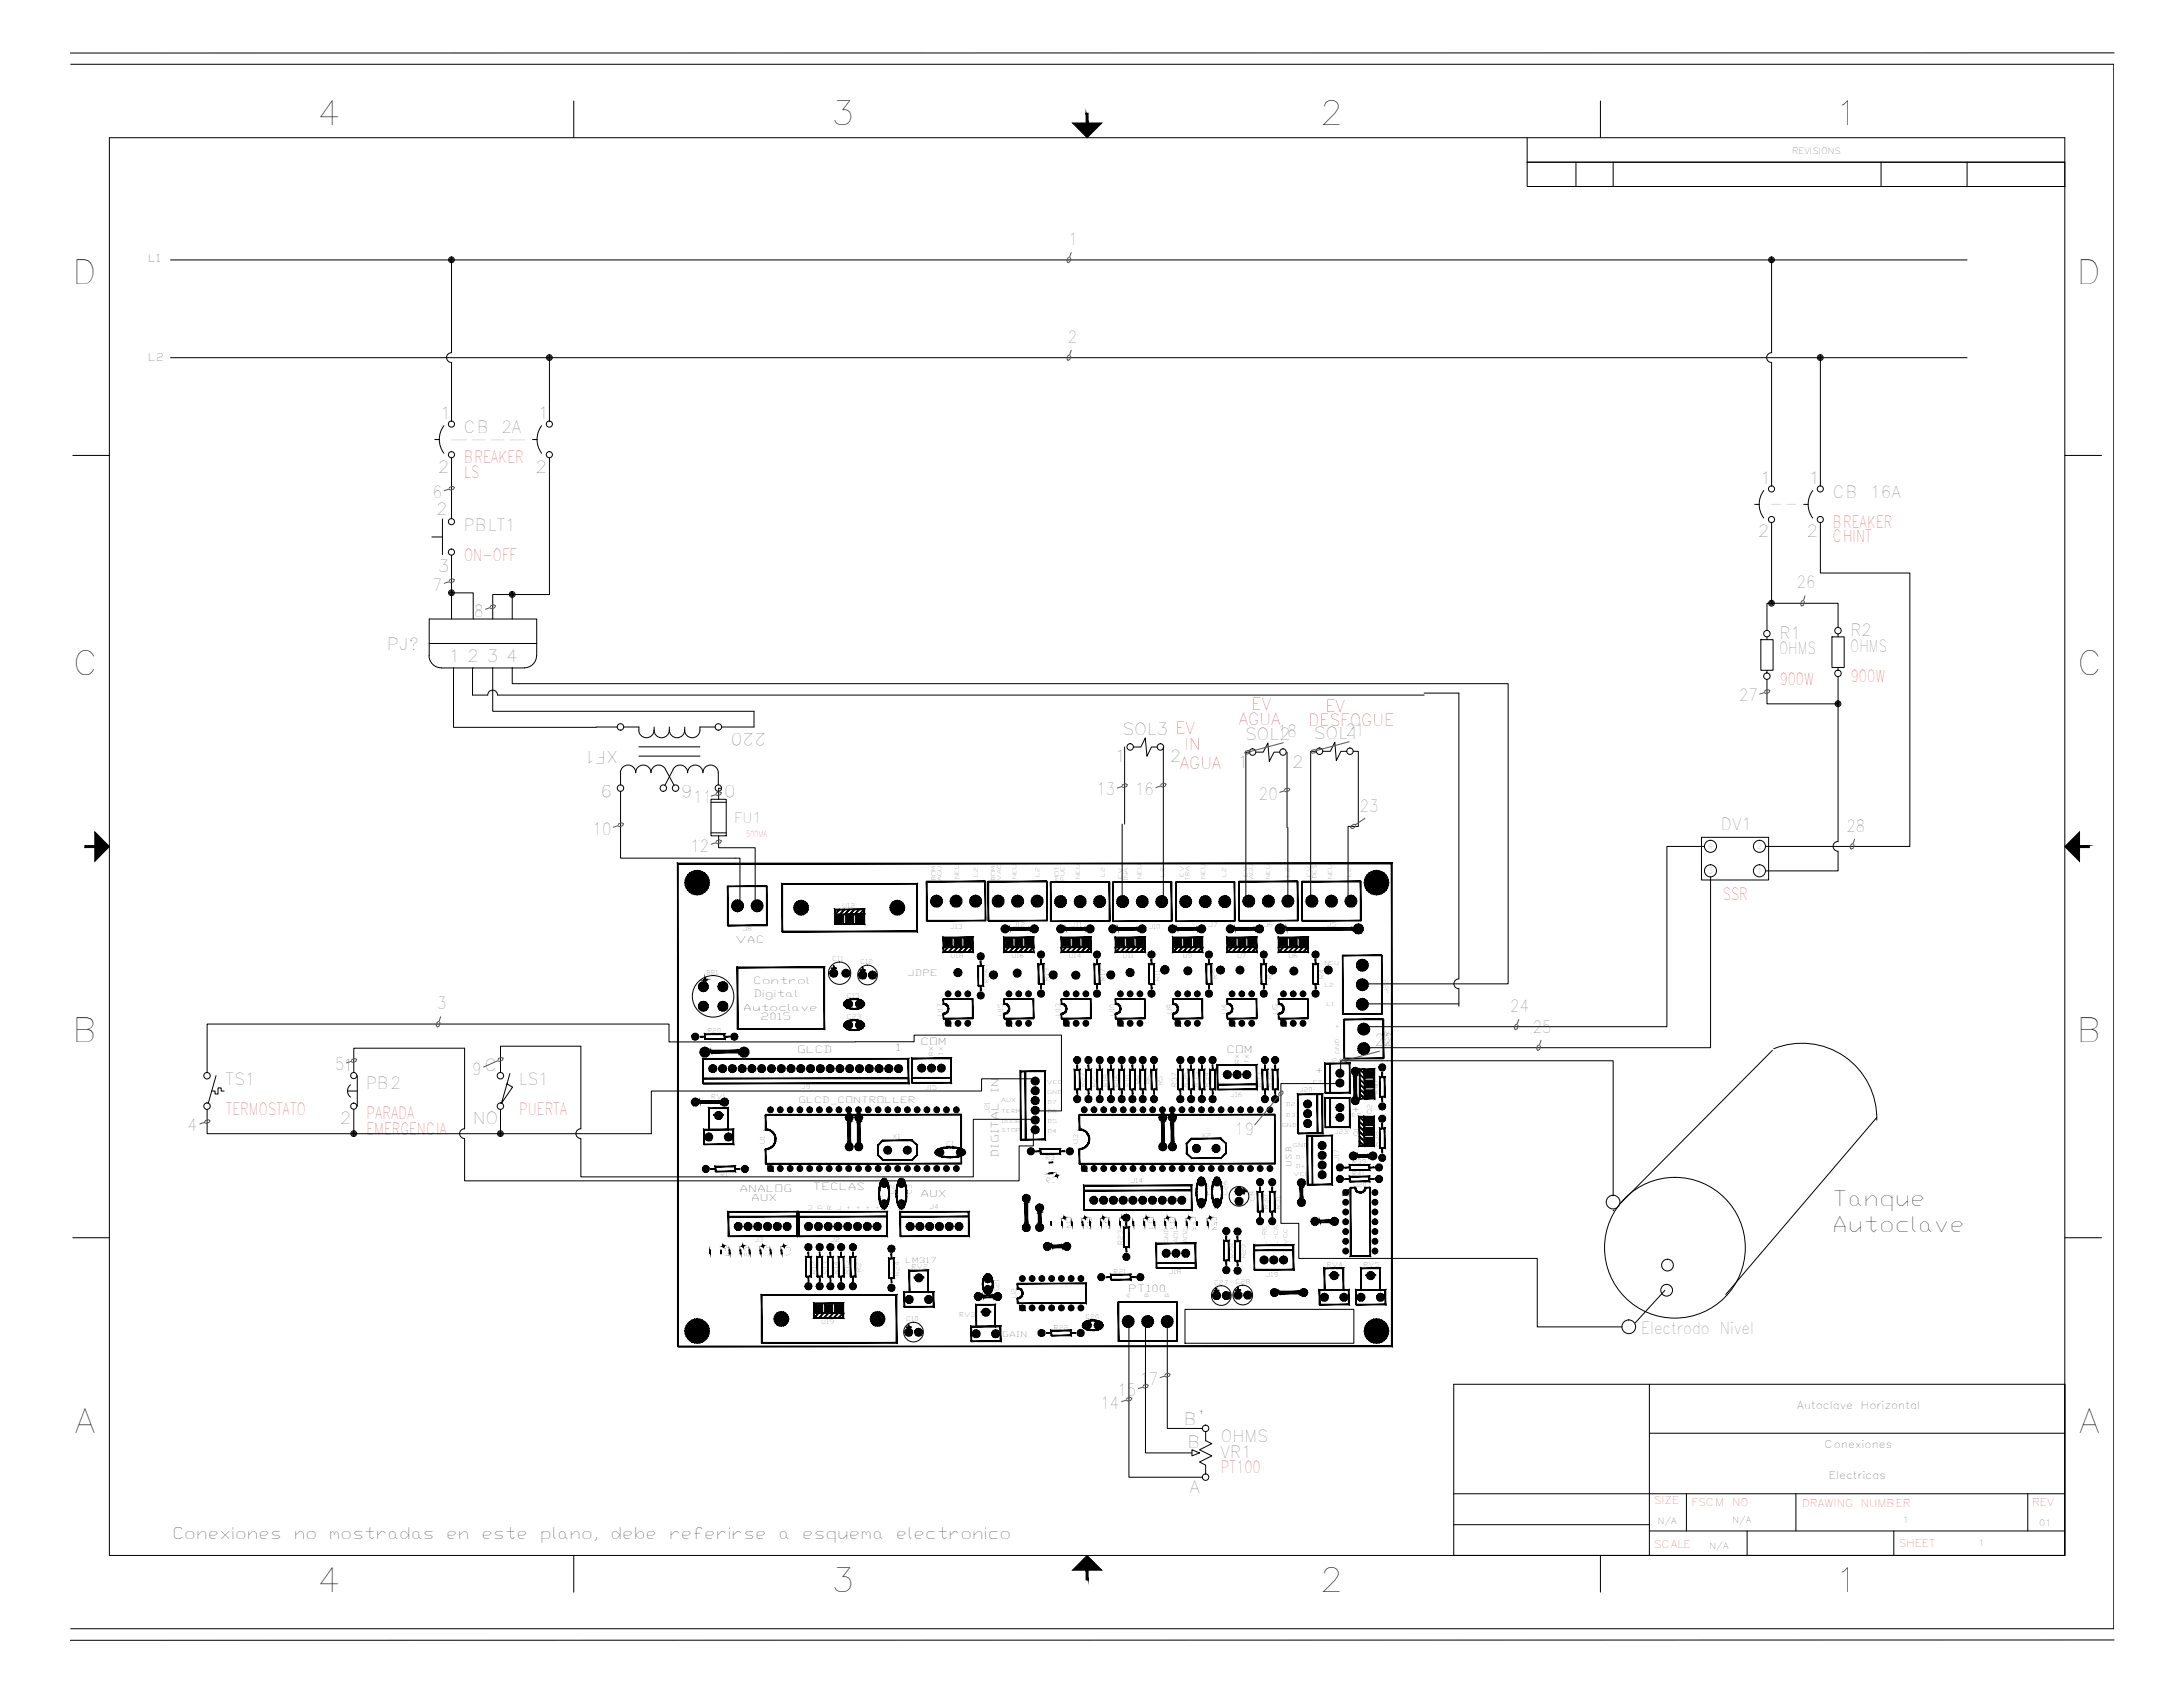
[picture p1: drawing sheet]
<svg xmlns="http://www.w3.org/2000/svg" width="559mm" height="432mm" viewBox="0 0 559 432" stroke-linecap="round" stroke-linejoin="round" font-family="sans-serif">
<defs><g id="words">
<g font-size="8.4">
<text x="81.2" y="32.1">4</text>
<text x="212.7" y="32.1">3</text>
<text x="337.9" y="32.1">2</text>
<text x="469.7" y="32.1">1</text>
<text x="18.5" y="72.8">D</text>
<text x="531.6" y="72.8">D</text>
<text x="18.6" y="172.9">C</text>
<text x="531.7" y="172.9">C</text>
<text x="18.5" y="266.7">B</text>
<text x="531.6" y="266.7">B</text>
<text x="19.1" y="366.8">A</text>
<text x="532.1" y="366.8">A</text>
<text x="81.2" y="407.5">4</text>
<text x="212.7" y="407.5">3</text>
<text x="337.9" y="407.5">2</text>
<text x="469.7" y="407.5">1</text>
</g>
<g font-size="5.6">
<text x="469" y="308.7">Tanque</text>
<text x="469" y="315.4">Autoclave</text>
</g>
<g font-size="4.2" fill="#545454">
<text x="273.5" y="62.7">1</text>
<text x="273.3" y="87.7">2</text>
<text x="112.6" y="107.3">1</text>
<text x="137.6" y="107.3">1</text>
<text x="118.8" y="110.9">CB 2A</text>
<text x="112.1" y="121">2</text>
<text x="137.1" y="121">2</text>
<text x="450.4" y="123.9">1</text>
<text x="463" y="123.9">1</text>
<text x="110.8" y="127.5">6</text>
<text x="111.7" y="131.9">2</text>
<text x="469.2" y="127.5">CB 16A</text>
<text x="118.8" y="135.8">PBLT1</text>
<text x="449.9" y="137.6">2</text>
<text x="462.4" y="137.6">2</text>
<text x="112.1" y="146.3">3</text>
<text x="110.8" y="151.2">7</text>
<text x="459.9" y="150.6">26</text>
<text x="121.3" y="157.8">8</text>
<text x="99" y="166.3">PJ?</text>
<text x="455.4" y="167.5">OHMS</text>
<text x="455.5" y="163.6">R1</text>
<text x="473.6" y="166.8">OHMS</text>
<text x="473.7" y="162.9">R2</text>
<text x="114.8" y="169.4">1</text>
<text x="119.6" y="169.4">2</text>
<text x="124.6" y="169.4">3</text>
<text x="129.6" y="169.4">4</text>
<text x="445.1" y="179.5">27</text>
<text x="196.1" y="187.7" transform="rotate(180 196.1 187.7)">220</text>
<text x="287.3" y="188.1">SOL3 EV</text>
<text x="318.7" y="189.4">SOL2</text>
<text x="327.1" y="188.7">18</text>
<text x="336.3" y="189.2">SOL1</text>
<text x="344.5" y="188.5">21</text>
<text x="158.2" y="192.3" transform="rotate(180 158.2 192.3)">XF1</text>
<text x="285.3" y="195.1">1</text>
<text x="299.4" y="195.1">2</text>
<text x="316.7" y="196.5">1</text>
<text x="330.8" y="196.5">2</text>
<text x="156.9" y="200.9" transform="rotate(180 156.9 200.9)">9</text>
<text x="177.4" y="200.9" transform="rotate(180 177.4 200.9)">6</text>
<text x="188.4" y="200.9" transform="rotate(180 188.4 200.9)">0</text>
<text x="280.7" y="203.6">13</text>
<text x="290.6" y="203.4">16</text>
<text x="177.5" y="205.6">11</text>
<text x="322.3" y="204.7">20</text>
<text x="348.1" y="207.7">23</text>
<text x="151.7" y="213.6">10</text>
<text x="440.5" y="212.4">DV1</text>
<text x="472.7" y="212.8">28</text>
<text x="176.8" y="218">12</text>
<text x="111.9" y="258.3">3</text>
<text x="386.6" y="259">24</text>
<text x="351.9" y="267.7">22</text>
<text x="392.4" y="264.4">25</text>
<text x="85.8" y="273.9">51</text>
<text x="120.7" y="275.2">9</text>
<text x="124.1" y="274.1">C</text>
<text x="57.8" y="277.7">TS1</text>
<text x="93.7" y="278.8">PB2</text>
<text x="132.9" y="277.7">LS1</text>
<text x="87" y="287.7">2</text>
<text x="121" y="287.7">NO</text>
<text x="48.1" y="289.5">4</text>
<text x="316.1" y="290.5">19</text>
<text x="420.1" y="341.4">Electrodo Nivel</text>
<text x="286.1" y="357.3">15</text>
<text x="291.6" y="354.4">17</text>
<text x="281.7" y="360.6">14</text>
<text x="303" y="364.8">B'</text>
<text x="304" y="370.7">B</text>
<text x="312.5" y="369.1">OHMS</text>
<text x="312.4" y="373.1">VR1</text>
<text x="304.5" y="382">A</text>
</g>
<g font-size="4.2" fill="#f00">
<text x="118.8" y="118.6">BREAKER</text>
<text x="118.8" y="122.2">LS</text>
<text x="469.2" y="135.2">BREAKER</text>
<text x="118.8" y="143.5">ON-OFF</text>
<text x="469.2" y="138.8">CHINT</text>
<text x="455.5" y="175.3">900W</text>
<text x="473.7" y="174.6">900W</text>
<text x="317.1" y="185.5">AGUA</text>
<text x="320.4" y="181.8">EV</text>
<text x="334.9" y="185.7">DESFOGUE</text>
<text x="339.3" y="182.2">EV</text>
<text x="302" y="196.7">AGUA</text>
<text x="303.3" y="192.1">IN</text>
<text x="441" y="230.2">SSR</text>
<text x="57.8" y="285.3">TERMOSTATO</text>
<text x="93.8" y="286.5">PARADA</text>
<text x="132.9" y="285.3">PUERTA</text>
<text x="93.8" y="290.4">EMERGENCIA</text>
<text x="312.5" y="377">PT100</text>
</g>
<g font-size="4.2">
<text x="44.2" y="393.9">Conexiones</text>
<text x="75.2" y="393.9">no</text>
<text x="84.2" y="393.9">mostradas</text>
<text x="114.2" y="393.9">en</text>
<text x="123.2" y="393.9">este</text>
<text x="138.2" y="393.9">plano,</text>
<text x="156.3" y="393.9">debe</text>
<text x="171.3" y="393.9">referirse</text>
<text x="199.3" y="393.9">a</text>
<text x="205.3" y="393.9">esquema</text>
<text x="229.3" y="393.9">electronico</text>
</g>
<text font-size="3.7" fill="#545454" x="187.9" y="210.8">FU1</text>
<g font-size="2.8">
<text x="37.9" y="67">L1</text>
<text x="37.9" y="92.4">L2</text>
</g>
<g font-size="2.7">
<text x="460.1" y="360.6">Autoclave</text>
<text x="476.3" y="360.6">Horizontal</text>
<text x="467" y="370.7">Conexiones</text>
<text x="468.2" y="378.5">Electricas</text>
</g>
<g font-size="2.7" fill="#f00">
<text x="423.3" y="385">SIZE</text>
<text x="433" y="385.4">FSCM</text>
<text x="443.4" y="385.4">NO</text>
<text x="461.3" y="385.6">DRAWING</text>
<text x="476.3" y="385.6">NUMBER</text>
<text x="520.2" y="385.4">REV</text>
<text x="423.3" y="396.2">SCALE</text>
<text x="486" y="396.1">SHEET</text>
</g>
<g font-size="2.5">
<text x="188.2" y="241.3">VAC</text>
<text x="192.8" y="251.8">Control</text>
<text x="192.8" y="255.3">Digital</text>
<text x="190.3" y="258.7">Autoclave</text>
<text x="194.7" y="261.2">2015</text>
<text x="204.1" y="269.6">GLCD</text>
<text x="229.2" y="269.1">1</text>
<text x="235.6" y="267.6">COM</text>
<text x="313.9" y="269.6">COM</text>
<text x="336.6" y="275">+</text>
<text x="255.6" y="279.8" transform="rotate(-90 255.6 279.8)">IN</text>
<text x="346" y="284.8">+</text>
<text x="255.6" y="296.4" transform="rotate(-90 255.6 296.4)">DIGITAL</text>
<text x="189.3" y="305">ANALOG</text>
<text x="208" y="304.5">TECLAS</text>
<text x="192.2" y="307.5">AUX</text>
<text x="235.6" y="306.5">AUX</text>
<text x="288.8" y="330.6">PT100</text>
</g>
<g font-size="2.2">
<text x="458.7" y="39.4">REVISIONS</text>
<text x="232.1" y="249.9">JDPE</text>
<text x="204.4" y="282.2">GLCD_CONTROLLER</text>
<text x="443.5" y="389.7">N/A</text>
<text x="487.1" y="389.7">1</text>
<text x="424.4" y="390.1">N/A</text>
<text x="506.4" y="395.8">1</text>
<text x="521.9" y="390.6">01</text>
<text x="437.6" y="396.4">N/A</text>
</g>
<text font-size="2.1" fill="#f00" x="191" y="214.2">500MA</text>
<text font-size="2.1" fill="#545454" x="437.3" y="223.7">3</text>
<g font-size="1.9">
<text x="330.6" y="298.7" transform="rotate(-90 330.6 298.7)">USB</text>
<text x="231.7" y="323.3">LM317</text>
<text x="256.6" y="342.3">GAIN</text>
</g>
<g font-size="1.7">
<text x="215.6" y="232.5">U12</text>
<text x="190" y="238.3">J8</text>
<text x="243.1" y="237.7">J13</text>
<text x="259.1" y="237.2">J12</text>
<text x="274.1" y="237.3">J11</text>
<text x="294" y="237.9">J10</text>
<text x="309.3" y="237.3">J7</text>
<text x="323.4" y="237.2">J6</text>
<text x="339.6" y="237.2">J5</text>
<text x="213" y="246">C11</text>
<text x="243.3" y="245.1">U18</text>
<text x="258.9" y="245.1">U16</text>
<text x="273.6" y="245.1">U14</text>
<text x="287.4" y="245.1">U11</text>
<text x="302.7" y="245.1">U9</text>
<text x="316.7" y="245.1">U7</text>
<text x="329.8" y="245.1">U6</text>
<text x="180.7" y="249.5">BR1</text>
<text x="220.2" y="246.8">C12</text>
<text x="253.1" y="251.7" transform="rotate(-90 253.1 251.7)">R26</text>
<text x="268.6" y="251.2" transform="rotate(-90 268.6 251.2)">R19</text>
<text x="282.9" y="251.2" transform="rotate(-90 282.9 251.2)">R17</text>
<text x="296.9" y="251.2" transform="rotate(-90 296.9 251.2)">R11</text>
<text x="311.5" y="250.6" transform="rotate(-90 311.5 250.6)">R9</text>
<text x="325.6" y="250.6" transform="rotate(-90 325.6 250.6)">R7</text>
<text x="338.9" y="250.6" transform="rotate(-90 338.9 250.6)">R4</text>
<text x="216.8" y="255.5">C13</text>
<text x="355.3" y="254.4" transform="rotate(-90 355.3 254.4)">J22</text>
<text x="216.8" y="260.9">C23</text>
<text x="241.2" y="260" transform="rotate(-90 241.2 260)">U17</text>
<text x="256.8" y="260" transform="rotate(-90 256.8 260)">U15</text>
<text x="271.5" y="260" transform="rotate(-90 271.5 260)">U13</text>
<text x="285.3" y="260" transform="rotate(-90 285.3 260)">U10</text>
<text x="300" y="259.4" transform="rotate(-90 300 259.4)">U8</text>
<text x="313.9" y="259.4" transform="rotate(-90 313.9 259.4)">U4</text>
<text x="327" y="259.4" transform="rotate(-90 327 259.4)">U5</text>
<text x="181.1" y="264.5">R20</text>
<text x="355.6" y="267.8" transform="rotate(-90 355.6 267.8)">SSR</text>
<text x="340" y="272.1">J24</text>
<text x="182" y="281.2">RV1</text>
<text x="205" y="278.8">J9</text>
<text x="236.6" y="278.9">J15</text>
<text x="277.8" y="278.2" transform="rotate(-90 277.8 278.2)">R27</text>
<text x="280.7" y="278.2" transform="rotate(-90 280.7 278.2)">R25</text>
<text x="283.6" y="278.2" transform="rotate(-90 283.6 278.2)">R18</text>
<text x="286.4" y="278.2" transform="rotate(-90 286.4 278.2)">R16</text>
<text x="289.2" y="278.2" transform="rotate(-90 289.2 278.2)">R10</text>
<text x="291.9" y="277.6" transform="rotate(-90 291.9 277.6)">R8</text>
<text x="294.6" y="277.6" transform="rotate(-90 294.6 277.6)">R6</text>
<text x="297.5" y="277.8" transform="rotate(-90 297.5 277.8)">R5</text>
<text x="301.3" y="278.2" transform="rotate(-90 301.3 278.2)">R37</text>
<text x="304" y="278.2" transform="rotate(-90 304 278.2)">R36</text>
<text x="306.8" y="278.2" transform="rotate(-90 306.8 278.2)">R35</text>
<text x="309.5" y="278.2" transform="rotate(-90 309.5 278.2)">R34</text>
<text x="314.8" y="280.8">J16</text>
<text x="322.9" y="278.2" transform="rotate(-90 322.9 278.2)">R33</text>
<text x="325.6" y="278.2" transform="rotate(-90 325.6 278.2)">R32</text>
<text x="332.5" y="279.4">J20</text>
<text x="352.9" y="280.1" transform="rotate(-90 352.9 280.1)">R40</text>
<text x="253.3" y="285.2" transform="rotate(-90 253.3 285.2)">J21</text>
<text x="351.3" y="285.1" transform="rotate(-90 351.3 285.1)">Q2</text>
<text x="195.8" y="292.8" transform="rotate(-90 195.8 292.8)">U1</text>
<text x="228.5" y="291.7">X1</text>
<text x="242.2" y="293.2">C1</text>
<text x="276" y="292.8" transform="rotate(-90 276 292.8)">U3</text>
<text x="307.5" y="291.2">X2</text>
<text x="341.4" y="290.3">J23</text>
<text x="347.7" y="290.9" transform="rotate(-90 347.7 290.9)">Q1</text>
<text x="352.9" y="293.2" transform="rotate(-90 352.9 293.2)">R38</text>
<text x="267.6" y="296.8">R3</text>
<text x="342.8" y="297.4" transform="rotate(-90 342.8 297.4)">J17</text>
<text x="346.1" y="298">R39</text>
<text x="184.4" y="301.3">R1</text>
<text x="229" y="305.5" transform="rotate(-90 229 305.5)">C2</text>
<text x="233.4" y="305.5" transform="rotate(-90 233.4 305.5)">C3</text>
<text x="289.4" y="302.8">J14</text>
<text x="310.2" y="305.8" transform="rotate(-90 310.2 305.8)">C25</text>
<text x="314.3" y="305.8" transform="rotate(-90 314.3 305.8)">C26</text>
<text x="346.1" y="300.9">R41</text>
<text x="346.3" y="303.7">U20</text>
<text x="237.8" y="309.5">J4</text>
<text x="321.1" y="307.5" transform="rotate(-90 321.1 307.5)">C8</text>
<text x="324.6" y="309.4" transform="rotate(-90 324.6 309.4)">R30</text>
<text x="327.8" y="309.4" transform="rotate(-90 327.8 309.4)">R31</text>
<text x="193" y="317.9">J3</text>
<text x="212.5" y="317.9">J2</text>
<text x="287.5" y="318.6" transform="rotate(-90 287.5 318.6)">R23</text>
<text x="316" y="322" transform="rotate(-90 316 322)">R28</text>
<text x="318.9" y="322.1" transform="rotate(-90 318.9 322.1)">R29</text>
<text x="209" y="326.1" transform="rotate(-90 209 326.1)">R12</text>
<text x="211.9" y="326.1" transform="rotate(-90 211.9 326.1)">R13</text>
<text x="214.6" y="326.1" transform="rotate(-90 214.6 326.1)">R14</text>
<text x="217.4" y="326.1" transform="rotate(-90 217.4 326.1)">R15</text>
<text x="220.4" y="325.5" transform="rotate(-90 220.4 325.5)">R2</text>
<text x="230.3" y="326.5" transform="rotate(-90 230.3 326.5)">R24</text>
<text x="233.4" y="324.9">RV2</text>
<text x="285" y="326">R21</text>
<text x="299.1" y="326.2">J18</text>
<text x="310.8" y="328.9">C27</text>
<text x="316.3" y="328.7">C28</text>
<text x="323.9" y="327">J19</text>
<text x="339.7" y="324.4">RV4</text>
<text x="349" y="324.4">RV5</text>
<text x="255.7" y="330.6" transform="rotate(-90 255.7 330.6)">C21</text>
<text x="260.2" y="332.3" transform="rotate(-90 260.2 332.3)">U2</text>
<text x="210.2" y="338.8">U19</text>
<text x="232" y="338.2">C10</text>
<text x="245.5" y="337.2">RV3</text>
<text x="269.7" y="340.3">R22</text>
<text x="277.8" y="337.5">C20</text>
<text x="292.5" y="344.7">J1</text>
</g>
<g font-size="1.4">
<text x="239.5" y="225.5" transform="rotate(-90 239.5 225.5)">BOM</text>
<text x="241" y="225.5" transform="rotate(-90 241 225.5)">AGU</text>
<text x="245.4" y="224.9" transform="rotate(-90 245.4 224.9)">NEU</text>
<text x="254.8" y="225.5" transform="rotate(-90 254.8 225.5)">BOM</text>
<text x="256.3" y="225.5" transform="rotate(-90 256.3 225.5)">VAC</text>
<text x="260.2" y="224.9" transform="rotate(-90 260.2 224.9)">NEU</text>
<text x="276.4" y="224.9" transform="rotate(-90 276.4 224.9)">NEU</text>
<text x="287.2" y="224.9" transform="rotate(-90 287.2 224.9)">EV</text>
<text x="288.7" y="225.5" transform="rotate(-90 288.7 225.5)">INA</text>
<text x="292.2" y="224.9" transform="rotate(-90 292.2 224.9)">NEU</text>
<text x="298.1" y="224.4" transform="rotate(-90 298.1 224.4)">L2</text>
<text x="304.5" y="225.5" transform="rotate(-90 304.5 225.5)">TRA</text>
<text x="308.5" y="224.9" transform="rotate(-90 308.5 224.9)">NEU</text>
<text x="319.3" y="224.4" transform="rotate(-90 319.3 224.4)">EV</text>
<text x="320.8" y="224.9" transform="rotate(-90 320.8 224.9)">AGU</text>
<text x="325.2" y="224.9" transform="rotate(-90 325.2 224.9)">NEU</text>
<text x="330.1" y="224.4" transform="rotate(-90 330.1 224.4)">L2</text>
<text x="335.5" y="224.4" transform="rotate(-90 335.5 224.4)">EV</text>
<text x="337" y="224.9" transform="rotate(-90 337 224.9)">DES</text>
<text x="341" y="224.9" transform="rotate(-90 341 224.9)">NEU</text>
<text x="345.9" y="224.4" transform="rotate(-90 345.9 224.4)">L2</text>
<text x="339" y="247.1">NEU</text>
<text x="339.5" y="257.4">L1</text>
<text x="342.8" y="263.4" transform="rotate(-90 342.8 263.4)">+</text>
<text x="342.8" y="269.8" transform="rotate(-90 342.8 269.8)">GND</text>
<text x="238.9" y="270.2" transform="rotate(-90 238.9 270.2)">RX</text>
<text x="241.4" y="270.2" transform="rotate(-90 241.4 270.2)">TX</text>
<text x="317.2" y="272.2" transform="rotate(-90 317.2 272.2)">RX</text>
<text x="319.7" y="272.2" transform="rotate(-90 319.7 272.2)">TX</text>
<text x="256.3" y="282">AUX</text>
<text x="267.9" y="277.4">VCC</text>
<text x="268.1" y="280.1">GND</text>
<text x="336.1" y="277.5">ET</text>
<text x="256.3" y="287.3">DOOR</text>
<text x="256.3" y="284.9">TERM</text>
<text x="268.1" y="287.4">D5</text>
<text x="268.1" y="285">D6</text>
<text x="268.1" y="282.5">D7</text>
<text x="329.2" y="285.9">D3</text>
<text x="329.2" y="283">D2</text>
<text x="346" y="285.9">ER</text>
<text x="256.3" y="289.8">STOP</text>
<text x="268.1" y="289.9">D4</text>
<text x="328.2" y="288.4">GND</text>
<text x="331.1" y="293.6">GND</text>
<text x="331.7" y="296.6">D-</text>
<text x="331.7" y="299">D+</text>
<text x="331.1" y="301">VCC</text>
<text x="210.4" y="309.7" transform="rotate(-90 210.4 309.7)">D</text>
<text x="217.7" y="309.7" transform="rotate(-90 217.7 309.7)">+</text>
<text x="220.2" y="309.7" transform="rotate(-90 220.2 309.7)">+</text>
<text x="222.6" y="309.7" transform="rotate(-90 222.6 309.7)">+</text>
<text x="225.1" y="309.7" transform="rotate(-90 225.1 309.7)">+</text>
<text x="299" y="318" transform="rotate(-90 299 318)">GND</text>
<text x="301.5" y="318" transform="rotate(-90 301.5 318)">AO1</text>
<text x="303.9" y="318" transform="rotate(-90 303.9 318)">AO2</text>
<text x="324.2" y="318.5" transform="rotate(-90 324.2 318.5)">L-RE</text>
<text x="327.1" y="318.5" transform="rotate(-90 327.1 318.5)">L-CA</text>
<text x="329.5" y="318.5" transform="rotate(-90 329.5 318.5)">VCC</text>
<text x="289.3" y="332.3" transform="rotate(-90 289.3 332.3)">A</text>
<text x="294.1" y="332.3" transform="rotate(-90 294.1 332.3)">B</text>
<text x="299.3" y="332.3" transform="rotate(-90 299.3 332.3)">B'</text>
</g>
</g></defs>
<!-- layer: Viewport -->
<path d="M541.2 13.5l-523.2 .1M528.5 354.3v43.8h-156.4M541.2 419.8h-523.2" fill="none" stroke="#000" stroke-width=".26"/>
<!-- layer: Title Block -->
<g fill="none" stroke="#000" stroke-width=".26">
<path d="M18 16.5h523.1v400.4h-523.1M28 35.2h500.5v362.9h-500.5zM146.9 25.9v9.3M390.9 35.2v6.3M409.7 25.9v9.3M390.9 41.5v6.2h137.6M390.9 41.5h137.6M403.4 41.5v6.2M412.9 41.5v6.2M481.5 41.5v6.2M503.5 41.5v6.2M18.6 116.6h9.4"/>
<path d="M528.5 116.6h9.4M18.6 316.8h9.4M528.5 316.8h9.4M422.2 354.3v43.8M528.5 354.3h-156.4v43.8M422.2 366.8h106.3M146.9 398.1v9.4M372.1 390.3h50.1M372.1 382.3h156.4M409.7 398.1v9.4M422.2 391.9h106.3M431.7 382.3v9.6"/>
<path d="M447.2 391.9v6.2M459.7 382.3v9.6M484.8 391.9v6.2M519.1 382.3v9.6"/>
</g>
<g fill="#000" stroke="#000" stroke-width=".26">
<path d="M274.5 31.5h7.5l-3.7 3.7zM24.3 212.9l3.7 3.8-3.7 3.8zM528.5 216.7l3.8-3.8v7.6zM278.3 398.1l3.7 3.8h-7.5z"/>
<path d="M278 29l.5 2.5v-2.5zM278 29l.5 2.5h-.5z"/>
<path d="M21.7 216.4v.5l2.6-.5zM21.7 216.9l2.6-.5v.5z"/>
<path d="M532.3 216.9h2.5v-.5zM532.3 216.4h2.5l-2.5 .5z"/>
<path d="M278 401.9v2.5h.5zM278 401.9h.5v2.5z"/>
</g>
<!-- layer: 0 -->
<g fill="none" stroke="#000" stroke-width=".26">
<path d="M528.5 41.5v6.2M453.7 268.8l-38.8 39.1M454 268.4a19.2 19.2 0 0 1 26.4 18.3M480.4 286l-38.6 45.3M413.1 309.7l-.2 .2M303.3 335.1h43.3v8.7h-43.3zM426.2 330.3l-7.6 8.3M528.5 354.3v43.8h-156.4"/>
<circle cx="178.4" cy="225.9" r=".74"/>
<circle cx="188.8" cy="231.8" r=".74"/>
<circle cx="193.8" cy="231.8" r=".74"/>
<circle cx="205.1" cy="232.3" r=".74"/>
<circle cx="215" cy="235.3" r=".61"/>
<circle cx="217.5" cy="235.3" r=".61"/>
<circle cx="220" cy="235.3" r=".61"/>
<circle cx="229.7" cy="232.3" r=".74"/>
<circle cx="239.7" cy="230.6" r=".74"/>
<circle cx="244.7" cy="230.6" r=".74"/>
<circle cx="249.7" cy="230.6" r=".74"/>
<circle cx="255.5" cy="230.6" r=".74"/>
<circle cx="257.3" cy="237.8" r=".61"/>
<circle cx="260.5" cy="230.6" r=".74"/>
<circle cx="264.7" cy="237.8" r=".61"/>
<circle cx="265.5" cy="230.6" r=".74"/>
<circle cx="271.5" cy="230.8" r=".74"/>
<circle cx="271.5" cy="237.8" r=".61"/>
<circle cx="276.5" cy="230.8" r=".74"/>
<circle cx="279" cy="237.8" r=".61"/>
<circle cx="281.5" cy="230.8" r=".74"/>
<circle cx="284.8" cy="237.8" r=".61"/>
<circle cx="287.4" cy="230.8" r=".74"/>
<circle cx="292.3" cy="230.8" r=".74"/>
<circle cx="292.3" cy="237.8" r=".61"/>
<circle cx="297.4" cy="230.8" r=".74"/>
<circle cx="300.1" cy="237.8" r=".61"/>
<circle cx="303.5" cy="230.8" r=".74"/>
<circle cx="307.6" cy="237.8" r=".61"/>
<circle cx="308.5" cy="230.8" r=".74"/>
<circle cx="313.5" cy="230.8" r=".74"/>
<circle cx="314.9" cy="237.8" r=".61"/>
<circle cx="319.7" cy="230.6" r=".74"/>
<circle cx="322.4" cy="237.8" r=".61"/>
<circle cx="324.6" cy="230.6" r=".74"/>
<circle cx="327.7" cy="237.8" r=".61"/>
<circle cx="329.6" cy="230.6" r=".74"/>
<circle cx="335.8" cy="230.6" r=".74"/>
<circle cx="340.8" cy="230.6" r=".74"/>
<circle cx="345.8" cy="230.6" r=".74"/>
<circle cx="347.7" cy="237.8" r=".61"/>
<circle cx="352.3" cy="225.9" r=".74"/>
<circle cx="180" cy="252.5" r=".61"/>
<circle cx="180" cy="257.5" r=".61"/>
<circle cx="185" cy="257.5" r=".61"/>
<circle cx="185" cy="252.5" r=".61"/>
<circle cx="213.4" cy="249.1" r=".61"/>
<circle cx="216.5" cy="249.1" r=".61"/>
<circle cx="217.4" cy="257" r=".61"/>
<circle cx="219.9" cy="257" r=".61"/>
<circle cx="220.8" cy="249.6" r=".61"/>
<circle cx="223.3" cy="249.6" r=".61"/>
<circle cx="242.7" cy="254.4" r=".74"/>
<circle cx="242.7" cy="241.2" r=".61"/>
<circle cx="245.2" cy="248.9" r=".61"/>
<circle cx="245.2" cy="254.4" r=".74"/>
<circle cx="245.2" cy="241.2" r=".61"/>
<circle cx="247.7" cy="254.4" r=".74"/>
<circle cx="247.7" cy="241.2" r=".61"/>
<circle cx="251" cy="254.8" r=".61"/>
<circle cx="251" cy="244.8" r=".61"/>
<circle cx="254.3" cy="249.5" r=".61"/>
<circle cx="258.3" cy="254.4" r=".74"/>
<circle cx="258.3" cy="241.2" r=".61"/>
<circle cx="260.3" cy="249.1" r=".61"/>
<circle cx="260.8" cy="254.4" r=".74"/>
<circle cx="260.8" cy="241.2" r=".61"/>
<circle cx="263.3" cy="254.4" r=".74"/>
<circle cx="263.3" cy="241.2" r=".61"/>
<circle cx="266.5" cy="254.3" r=".61"/>
<circle cx="266.5" cy="244.3" r=".61"/>
<circle cx="269.6" cy="249.5" r=".61"/>
<circle cx="273" cy="254.4" r=".74"/>
<circle cx="273" cy="241.2" r=".61"/>
<circle cx="275.4" cy="249.6" r=".61"/>
<circle cx="275.5" cy="254.4" r=".74"/>
<circle cx="275.5" cy="241.2" r=".61"/>
<circle cx="278" cy="254.4" r=".74"/>
<circle cx="278" cy="241.2" r=".61"/>
<circle cx="280.8" cy="254.3" r=".61"/>
<circle cx="280.8" cy="244.3" r=".61"/>
<circle cx="284.3" cy="249.5" r=".61"/>
<circle cx="286.8" cy="254.4" r=".74"/>
<circle cx="286.8" cy="241.2" r=".61"/>
<circle cx="289.3" cy="248.9" r=".61"/>
<circle cx="289.3" cy="254.4" r=".74"/>
<circle cx="289.3" cy="241.2" r=".61"/>
<circle cx="291.8" cy="254.4" r=".74"/>
<circle cx="291.8" cy="241.2" r=".61"/>
<circle cx="294.8" cy="254.3" r=".61"/>
<circle cx="294.8" cy="244.3" r=".61"/>
<circle cx="298.1" cy="248.3" r=".61"/>
<circle cx="298.2" cy="248.2" r=".61"/>
<circle cx="301.5" cy="254.4" r=".74"/>
<circle cx="301.5" cy="241.2" r=".61"/>
<circle cx="304" cy="254.4" r=".74"/>
<circle cx="304" cy="241.2" r=".61"/>
<circle cx="304" cy="248.5" r=".61"/>
<circle cx="306.5" cy="254.4" r=".74"/>
<circle cx="306.5" cy="241.2" r=".61"/>
<circle cx="309.4" cy="254.3" r=".61"/>
<circle cx="309.4" cy="244.3" r=".61"/>
<circle cx="312.4" cy="248.3" r=".61"/>
<circle cx="315.4" cy="254.4" r=".74"/>
<circle cx="315.4" cy="241.2" r=".61"/>
<circle cx="317.4" cy="248.3" r=".61"/>
<circle cx="317.9" cy="254.4" r=".74"/>
<circle cx="317.9" cy="241.2" r=".61"/>
<circle cx="320.4" cy="254.4" r=".74"/>
<circle cx="320.4" cy="241.2" r=".61"/>
<circle cx="323.5" cy="254.3" r=".61"/>
<circle cx="323.5" cy="244.3" r=".61"/>
<circle cx="325.7" cy="248.3" r=".61"/>
<circle cx="328.5" cy="254.4" r=".74"/>
<circle cx="328.5" cy="241.2" r=".61"/>
<circle cx="331" cy="254.4" r=".74"/>
<circle cx="331" cy="241.2" r=".61"/>
<circle cx="331.2" cy="248.5" r=".61"/>
<circle cx="333.5" cy="254.4" r=".74"/>
<circle cx="333.5" cy="241.2" r=".61"/>
<circle cx="336.8" cy="254.3" r=".61"/>
<circle cx="336.8" cy="244.3" r=".61"/>
<circle cx="340" cy="248.3" r=".61"/>
<circle cx="348.7" cy="252" r=".74"/>
<circle cx="348.7" cy="247" r=".74"/>
<circle cx="348.7" cy="257.1" r=".74"/>
<circle cx="177.9" cy="265.3" r=".61"/>
<circle cx="180.4" cy="269.3" r=".61"/>
<circle cx="182.4" cy="273.5" r=".23"/>
<circle cx="184.9" cy="273.5" r=".23"/>
<circle cx="187.4" cy="273.5" r=".23"/>
<circle cx="188" cy="265.3" r=".61"/>
<circle cx="189.9" cy="273.5" r=".23"/>
<circle cx="190.4" cy="269.3" r=".61"/>
<circle cx="192.4" cy="273.5" r=".23"/>
<circle cx="194.9" cy="273.5" r=".23"/>
<circle cx="197.5" cy="273.5" r=".23"/>
<circle cx="200" cy="273.5" r=".23"/>
<circle cx="202.5" cy="273.5" r=".23"/>
<circle cx="205" cy="273.5" r=".23"/>
<circle cx="207.5" cy="273.5" r=".23"/>
<circle cx="210" cy="273.5" r=".23"/>
<circle cx="212.5" cy="273.5" r=".23"/>
<circle cx="215" cy="273.5" r=".23"/>
<circle cx="217.4" cy="262.3" r=".61"/>
<circle cx="217.5" cy="273.5" r=".23"/>
<circle cx="219.9" cy="262.3" r=".61"/>
<circle cx="220" cy="273.5" r=".23"/>
<circle cx="222.5" cy="273.5" r=".23"/>
<circle cx="225" cy="273.5" r=".23"/>
<circle cx="227.5" cy="273.5" r=".23"/>
<circle cx="230" cy="273.5" r=".23"/>
<circle cx="235.9" cy="273.4" r=".23"/>
<circle cx="238.4" cy="273.4" r=".23"/>
<circle cx="240.9" cy="273.4" r=".23"/>
<circle cx="242.7" cy="261.9" r=".74"/>
<circle cx="245.2" cy="261.9" r=".74"/>
<circle cx="247.7" cy="261.9" r=".74"/>
<circle cx="258.3" cy="261.9" r=".74"/>
<circle cx="260.8" cy="261.9" r=".74"/>
<circle cx="263.3" cy="261.9" r=".74"/>
<circle cx="265" cy="279.2" r=".23"/>
<circle cx="265" cy="276.7" r=".23"/>
<circle cx="273" cy="261.9" r=".74"/>
<circle cx="275.5" cy="261.9" r=".74"/>
<circle cx="275.7" cy="271.3" r=".61"/>
<circle cx="278" cy="261.9" r=".74"/>
<circle cx="278.6" cy="271.3" r=".61"/>
<circle cx="281.5" cy="271.3" r=".61"/>
<circle cx="284.3" cy="271.3" r=".61"/>
<circle cx="286.8" cy="261.9" r=".74"/>
<circle cx="287.1" cy="271.3" r=".61"/>
<circle cx="289.3" cy="261.9" r=".74"/>
<circle cx="289.8" cy="271.3" r=".61"/>
<circle cx="291.8" cy="261.9" r=".74"/>
<circle cx="292.5" cy="271.3" r=".61"/>
<circle cx="295.4" cy="271.3" r=".61"/>
<circle cx="301.5" cy="261.9" r=".74"/>
<circle cx="302.1" cy="271.3" r=".61"/>
<circle cx="304" cy="261.9" r=".74"/>
<circle cx="304.9" cy="271.3" r=".61"/>
<circle cx="306.5" cy="261.9" r=".74"/>
<circle cx="307.6" cy="271.3" r=".61"/>
<circle cx="310.4" cy="271.3" r=".61"/>
<circle cx="314.1" cy="275" r=".23"/>
<circle cx="315.4" cy="261.9" r=".74"/>
<circle cx="316.6" cy="275" r=".23"/>
<circle cx="317.9" cy="261.9" r=".74"/>
<circle cx="319.1" cy="275" r=".23"/>
<circle cx="320.4" cy="261.9" r=".74"/>
<circle cx="323.8" cy="271.3" r=".61"/>
<circle cx="326.4" cy="271.3" r=".61"/>
<circle cx="328.5" cy="261.9" r=".74"/>
<circle cx="331" cy="261.9" r=".74"/>
<circle cx="333.5" cy="261.9" r=".74"/>
<circle cx="343" cy="274.7" r=".23"/>
<circle cx="343" cy="277.2" r=".23"/>
<circle cx="346.9" cy="274.2" r=".61"/>
<circle cx="349.1" cy="268.4" r=".74"/>
<circle cx="349.1" cy="263.4" r=".74"/>
<circle cx="350.5" cy="279.9" r=".61"/>
<circle cx="350.5" cy="274.9" r=".61"/>
<circle cx="350.5" cy="277.4" r=".61"/>
<circle cx="353.8" cy="273.2" r=".61"/>
<circle cx="177.9" cy="282.1" r=".61"/>
<circle cx="180.6" cy="299.2" r=".61"/>
<circle cx="181.4" cy="291" r=".61"/>
<circle cx="183.9" cy="285.5" r=".61"/>
<circle cx="185.5" cy="282.1" r=".61"/>
<circle cx="186.4" cy="291" r=".61"/>
<circle cx="190.7" cy="299.2" r=".61"/>
<circle cx="197.2" cy="284.1" r=".74"/>
<circle cx="197.2" cy="299.1" r=".74"/>
<circle cx="199.7" cy="299.1" r=".74"/>
<circle cx="199.7" cy="284.1" r=".74"/>
<circle cx="202.3" cy="284.1" r=".74"/>
<circle cx="202.3" cy="299.1" r=".74"/>
<circle cx="204.8" cy="299.1" r=".74"/>
<circle cx="204.8" cy="284.1" r=".74"/>
<circle cx="207.3" cy="299.1" r=".74"/>
<circle cx="207.3" cy="284.1" r=".74"/>
<circle cx="209.8" cy="299.1" r=".74"/>
<circle cx="209.8" cy="284.1" r=".74"/>
<circle cx="212.3" cy="284.1" r=".74"/>
<circle cx="212.3" cy="299.1" r=".74"/>
<circle cx="214.7" cy="299.1" r=".74"/>
<circle cx="214.7" cy="284.1" r=".74"/>
<circle cx="217.2" cy="299.1" r=".74"/>
<circle cx="217.2" cy="284.1" r=".74"/>
<circle cx="217.4" cy="286" r=".61"/>
<circle cx="217.4" cy="293.5" r=".61"/>
<circle cx="219.7" cy="284.1" r=".74"/>
<circle cx="219.7" cy="299.1" r=".74"/>
<circle cx="219.8" cy="293.5" r=".61"/>
<circle cx="219.8" cy="286" r=".61"/>
<circle cx="222.2" cy="284.1" r=".74"/>
<circle cx="222.2" cy="299.1" r=".74"/>
<circle cx="224.8" cy="284.1" r=".74"/>
<circle cx="224.8" cy="299.1" r=".74"/>
<circle cx="227.2" cy="294.4" r=".61"/>
<circle cx="227.3" cy="299.1" r=".74"/>
<circle cx="227.3" cy="284.1" r=".74"/>
<circle cx="229.8" cy="299.1" r=".74"/>
<circle cx="229.8" cy="284.1" r=".74"/>
<circle cx="232.2" cy="294.4" r=".61"/>
<circle cx="232.3" cy="299.1" r=".74"/>
<circle cx="232.3" cy="284.1" r=".74"/>
<circle cx="234.8" cy="299.1" r=".74"/>
<circle cx="234.8" cy="284.1" r=".74"/>
<circle cx="237.3" cy="299.1" r=".74"/>
<circle cx="237.3" cy="284.1" r=".74"/>
<circle cx="239.8" cy="299.1" r=".74"/>
<circle cx="239.8" cy="284.1" r=".74"/>
<circle cx="240.7" cy="294.9" r=".61"/>
<circle cx="242.3" cy="284.1" r=".74"/>
<circle cx="242.3" cy="299.1" r=".74"/>
<circle cx="244.8" cy="284.1" r=".74"/>
<circle cx="244.8" cy="299.1" r=".74"/>
<circle cx="245.7" cy="294.9" r=".61"/>
<circle cx="263.9" cy="294.7" r=".61"/>
<circle cx="265" cy="286.7" r=".23"/>
<circle cx="265" cy="289.2" r=".23"/>
<circle cx="265" cy="284.1" r=".23"/>
<circle cx="265" cy="281.7" r=".23"/>
<circle cx="273.8" cy="294.7" r=".61"/>
<circle cx="275.7" cy="281.3" r=".61"/>
<circle cx="277.5" cy="299.1" r=".74"/>
<circle cx="277.5" cy="284.1" r=".74"/>
<circle cx="278.6" cy="281.3" r=".61"/>
<circle cx="280" cy="284.1" r=".74"/>
<circle cx="280" cy="299.1" r=".74"/>
<circle cx="281.5" cy="281.3" r=".61"/>
<circle cx="282.5" cy="299.1" r=".74"/>
<circle cx="282.5" cy="284.1" r=".74"/>
<circle cx="284.3" cy="281.3" r=".61"/>
<circle cx="285" cy="299.1" r=".74"/>
<circle cx="285" cy="284.1" r=".74"/>
<circle cx="287.1" cy="281.3" r=".61"/>
<circle cx="287.5" cy="284.1" r=".74"/>
<circle cx="287.5" cy="299.1" r=".74"/>
<circle cx="289.8" cy="281.3" r=".61"/>
<circle cx="290" cy="284.1" r=".74"/>
<circle cx="290" cy="299.1" r=".74"/>
<circle cx="292.5" cy="281.3" r=".61"/>
<circle cx="292.6" cy="299.1" r=".74"/>
<circle cx="292.6" cy="284.1" r=".74"/>
<circle cx="295.1" cy="284.1" r=".74"/>
<circle cx="295.1" cy="299.1" r=".74"/>
<circle cx="295.4" cy="281.3" r=".61"/>
<circle cx="297.6" cy="284.1" r=".74"/>
<circle cx="297.6" cy="299.1" r=".74"/>
<circle cx="297.6" cy="293.5" r=".61"/>
<circle cx="297.6" cy="286" r=".61"/>
<circle cx="300.1" cy="284.1" r=".74"/>
<circle cx="300.1" cy="299.1" r=".74"/>
<circle cx="300.1" cy="293.5" r=".61"/>
<circle cx="300.1" cy="286" r=".61"/>
<circle cx="302.1" cy="281.3" r=".61"/>
<circle cx="302.5" cy="299.1" r=".74"/>
<circle cx="302.5" cy="284.1" r=".74"/>
<circle cx="304.9" cy="281.3" r=".61"/>
<circle cx="305" cy="284.1" r=".74"/>
<circle cx="305" cy="299.1" r=".74"/>
<circle cx="306.3" cy="293.9" r=".61"/>
<circle cx="307.5" cy="299.1" r=".74"/>
<circle cx="307.5" cy="284.1" r=".74"/>
<circle cx="307.6" cy="281.3" r=".61"/>
<circle cx="310" cy="299.1" r=".74"/>
<circle cx="310" cy="284.1" r=".74"/>
<circle cx="310.4" cy="281.3" r=".61"/>
<circle cx="311.3" cy="293.9" r=".61"/>
<circle cx="312.6" cy="299.1" r=".74"/>
<circle cx="312.6" cy="284.1" r=".74"/>
<circle cx="315.1" cy="284.1" r=".74"/>
<circle cx="315.1" cy="299.1" r=".74"/>
<circle cx="317.6" cy="299.1" r=".74"/>
<circle cx="317.6" cy="284.1" r=".74"/>
<circle cx="320.1" cy="299.1" r=".74"/>
<circle cx="320.1" cy="284.1" r=".74"/>
<circle cx="322.6" cy="299.1" r=".74"/>
<circle cx="322.6" cy="284.1" r=".74"/>
<circle cx="323.8" cy="281.3" r=".61"/>
<circle cx="325.1" cy="299.1" r=".74"/>
<circle cx="325.1" cy="284.1" r=".74"/>
<circle cx="326.4" cy="281.3" r=".61"/>
<circle cx="334.7" cy="282.6" r=".23"/>
<circle cx="334.7" cy="285" r=".23"/>
<circle cx="334.7" cy="287.5" r=".23"/>
<circle cx="338.4" cy="298.2" r=".23"/>
<circle cx="338.4" cy="293.2" r=".23"/>
<circle cx="338.4" cy="295.7" r=".23"/>
<circle cx="343" cy="298.8" r=".61"/>
<circle cx="343" cy="286" r=".23"/>
<circle cx="343" cy="283.5" r=".23"/>
<circle cx="346.4" cy="295.8" r=".61"/>
<circle cx="346.9" cy="281.7" r=".61"/>
<circle cx="350.5" cy="292.1" r=".61"/>
<circle cx="350.5" cy="289.6" r=".61"/>
<circle cx="350.5" cy="287.1" r=".61"/>
<circle cx="351.4" cy="295.8" r=".61"/>
<circle cx="353" cy="298.8" r=".61"/>
<circle cx="353.8" cy="283.2" r=".61"/>
<circle cx="353.8" cy="286.3" r=".61"/>
<circle cx="353.8" cy="296.3" r=".61"/>
<circle cx="189" cy="313.9" r=".23"/>
<circle cx="191.5" cy="313.9" r=".23"/>
<circle cx="194" cy="313.9" r=".23"/>
<circle cx="196.5" cy="313.9" r=".23"/>
<circle cx="199" cy="313.9" r=".23"/>
<circle cx="201.5" cy="313.9" r=".23"/>
<circle cx="206.9" cy="319.2" r=".61"/>
<circle cx="207" cy="313.9" r=".23"/>
<circle cx="209.5" cy="313.9" r=".23"/>
<circle cx="209.8" cy="319.2" r=".61"/>
<circle cx="212" cy="313.9" r=".23"/>
<circle cx="212.5" cy="319.2" r=".61"/>
<circle cx="214.5" cy="313.9" r=".23"/>
<circle cx="215.3" cy="319.2" r=".61"/>
<circle cx="217" cy="313.9" r=".23"/>
<circle cx="218.3" cy="319.2" r=".61"/>
<circle cx="219.5" cy="313.9" r=".23"/>
<circle cx="222" cy="313.9" r=".23"/>
<circle cx="224.5" cy="313.9" r=".23"/>
<circle cx="226.3" cy="303" r=".61"/>
<circle cx="226.3" cy="308" r=".61"/>
<circle cx="228.2" cy="319.6" r=".61"/>
<circle cx="230.7" cy="303" r=".61"/>
<circle cx="230.7" cy="308" r=".61"/>
<circle cx="233" cy="313.9" r=".23"/>
<circle cx="235.5" cy="313.9" r=".23"/>
<circle cx="237.9" cy="313.9" r=".23"/>
<circle cx="240.4" cy="313.9" r=".23"/>
<circle cx="242.9" cy="313.9" r=".23"/>
<circle cx="245.5" cy="313.9" r=".23"/>
<circle cx="262.7" cy="306.7" r=".61"/>
<circle cx="262.7" cy="314.2" r=".61"/>
<circle cx="266.1" cy="309.1" r=".61"/>
<circle cx="266.1" cy="314.2" r=".61"/>
<circle cx="268" cy="319" r=".61"/>
<circle cx="273.1" cy="319" r=".61"/>
<circle cx="280" cy="307.2" r=".23"/>
<circle cx="282.5" cy="307.2" r=".23"/>
<circle cx="285" cy="307.2" r=".23"/>
<circle cx="287.5" cy="307.2" r=".23"/>
<circle cx="288.3" cy="311.7" r=".61"/>
<circle cx="290" cy="307.2" r=".23"/>
<circle cx="292.5" cy="307.2" r=".23"/>
<circle cx="295" cy="307.2" r=".23"/>
<circle cx="297.5" cy="307.2" r=".23"/>
<circle cx="300" cy="307.2" r=".23"/>
<circle cx="302.5" cy="307.2" r=".23"/>
<circle cx="307.5" cy="302.6" r=".61"/>
<circle cx="307.5" cy="307.6" r=".61"/>
<circle cx="311.5" cy="307.6" r=".61"/>
<circle cx="311.5" cy="302.6" r=".61"/>
<circle cx="313.9" cy="315.1" r=".61"/>
<circle cx="316.8" cy="315.2" r=".61"/>
<circle cx="317.2" cy="304.9" r=".61"/>
<circle cx="317.2" cy="307.4" r=".61"/>
<circle cx="322.5" cy="312.6" r=".61"/>
<circle cx="322.5" cy="302.6" r=".61"/>
<circle cx="325.7" cy="302.6" r=".61"/>
<circle cx="325.7" cy="312.6" r=".61"/>
<circle cx="333.1" cy="302.7" r=".61"/>
<circle cx="333.1" cy="307.7" r=".61"/>
<circle cx="336.5" cy="312.6" r=".61"/>
<circle cx="338.4" cy="300.7" r=".23"/>
<circle cx="341.6" cy="312.6" r=".61"/>
<circle cx="343" cy="301.8" r=".61"/>
<circle cx="344.5" cy="307.7" r=".74"/>
<circle cx="344.5" cy="310.2" r=".74"/>
<circle cx="344.5" cy="317.7" r=".74"/>
<circle cx="344.5" cy="315.2" r=".74"/>
<circle cx="344.5" cy="305.2" r=".74"/>
<circle cx="344.5" cy="312.7" r=".74"/>
<circle cx="352" cy="307.7" r=".74"/>
<circle cx="352" cy="310.2" r=".74"/>
<circle cx="352" cy="315.2" r=".74"/>
<circle cx="352" cy="317.7" r=".74"/>
<circle cx="352" cy="305.2" r=".74"/>
<circle cx="352" cy="312.7" r=".74"/>
<circle cx="353" cy="301.8" r=".61"/>
<circle cx="428.7" cy="319.4" r="18"/>
<circle cx="200" cy="337.6" r=".74"/>
<circle cx="206.9" cy="329.2" r=".61"/>
<circle cx="209.6" cy="334.8" r=".61"/>
<circle cx="209.8" cy="329.2" r=".61"/>
<circle cx="212.1" cy="334.8" r=".61"/>
<circle cx="212.5" cy="329.2" r=".61"/>
<circle cx="214.6" cy="334.8" r=".61"/>
<circle cx="215.3" cy="329.2" r=".61"/>
<circle cx="218.3" cy="329.2" r=".61"/>
<circle cx="224.6" cy="337.6" r=".74"/>
<circle cx="228.2" cy="329.6" r=".61"/>
<circle cx="232.7" cy="332.6" r=".61"/>
<circle cx="235.2" cy="327.1" r=".61"/>
<circle cx="237.7" cy="332.6" r=".61"/>
<circle cx="250.4" cy="331.8" r=".61"/>
<circle cx="252.3" cy="335.8" r=".61"/>
<circle cx="252.8" cy="327.4" r=".61"/>
<circle cx="252.8" cy="329.9" r=".61"/>
<circle cx="255.4" cy="331.8" r=".61"/>
<circle cx="261.7" cy="334.8" r=".74"/>
<circle cx="261.7" cy="327.2" r=".74"/>
<circle cx="264.2" cy="327.2" r=".74"/>
<circle cx="264.2" cy="334.8" r=".74"/>
<circle cx="266.7" cy="327.2" r=".74"/>
<circle cx="266.7" cy="334.8" r=".74"/>
<circle cx="269.2" cy="334.8" r=".74"/>
<circle cx="269.2" cy="327.2" r=".74"/>
<circle cx="271.7" cy="334.8" r=".74"/>
<circle cx="271.7" cy="327.2" r=".74"/>
<circle cx="274.2" cy="334.8" r=".74"/>
<circle cx="274.2" cy="327.2" r=".74"/>
<circle cx="276.7" cy="327.2" r=".74"/>
<circle cx="276.7" cy="334.8" r=".74"/>
<circle cx="278.5" cy="339.2" r=".61"/>
<circle cx="281" cy="339.2" r=".61"/>
<circle cx="281.9" cy="326.9" r=".61"/>
<circle cx="288.3" cy="321.7" r=".61"/>
<circle cx="288.7" cy="338.2" r=".74"/>
<circle cx="291.9" cy="326.9" r=".61"/>
<circle cx="293.8" cy="338.2" r=".74"/>
<circle cx="298.5" cy="320.8" r=".23"/>
<circle cx="298.8" cy="338.2" r=".74"/>
<circle cx="301" cy="320.8" r=".23"/>
<circle cx="303.5" cy="320.8" r=".23"/>
<circle cx="311.4" cy="331.6" r=".61"/>
<circle cx="313.9" cy="325.1" r=".61"/>
<circle cx="313.9" cy="331.6" r=".61"/>
<circle cx="316.8" cy="325.2" r=".61"/>
<circle cx="316.9" cy="331.5" r=".61"/>
<circle cx="319.4" cy="331.5" r=".61"/>
<circle cx="323.5" cy="322.5" r=".23"/>
<circle cx="326" cy="322.5" r=".23"/>
<circle cx="326.2" cy="330.8" r=".61"/>
<circle cx="328.5" cy="322.5" r=".23"/>
<circle cx="333.7" cy="330.8" r=".61"/>
<circle cx="339" cy="332" r=".61"/>
<circle cx="341.5" cy="326.5" r=".61"/>
<circle cx="344" cy="332" r=".61"/>
<circle cx="344.5" cy="320.2" r=".74"/>
<circle cx="348.4" cy="332" r=".61"/>
<circle cx="350.9" cy="326.5" r=".61"/>
<circle cx="352" cy="320.2" r=".74"/>
<circle cx="353.3" cy="332" r=".61"/>
<circle cx="426.6" cy="330.2" r="1.5"/>
<circle cx="426.8" cy="323.8" r="1.5"/>
<circle cx="178.4" cy="340.7" r=".74"/>
<circle cx="232.6" cy="341" r=".61"/>
<circle cx="235.1" cy="341" r=".61"/>
<circle cx="249.8" cy="341.4" r=".61"/>
<circle cx="254.8" cy="341.4" r=".61"/>
<circle cx="266.6" cy="341.2" r=".61"/>
<circle cx="276.6" cy="341.2" r=".61"/>
<circle cx="352.3" cy="340.7" r=".74"/>
</g>
<!-- layer: BLK_12AWG -->
<path d="M43.7 66.5h459.8M115.6 66.5v23.8a1.25 1.25 0 0 0-1.3 1.2 1.25 1.25 0 0 0 1.3 1.3v15M453.5 66.5v23.8a1.25 1.25 0 0 0-1.3 1.2 1.25 1.25 0 0 0 1.3 1.3v31.6M43.7 91.6h459.8M140.6 91.6v16.2M466 91.6v32.8" fill="none" stroke="#000" stroke-width=".26"/>
<!-- layer: 0 -->
<g fill="#000" stroke="#000" stroke-width=".26">
<path d="M178.4 225.9h3.2l-.1 .7zM257.3 237.8h1l-.1 .4zM264.8 237.8h1l-.1 .4zM271.5 237.8h1.1l-.1 .4zM279 237.8h1v.4zM284.8 237.8h1v.4zM292.4 237.8h.9v.4zM300.1 237.8h1l-.1 .4zM307.6 237.8h1l-.1 .4zM314.9 237.8h1l-.1 .4zM322.4 237.8h1v.4zM352.4 225.9h3.1l-.1 .7z"/>
<path d="M213.4 249.1h1l-.1 .4zM216.5 249.1h1.1l-.1 .4zM217.4 257h.8v.3zM219.9 257h.8v.3zM220.8 249.6h1v.4zM223.3 249.6h1v.4zM245.2 248.9h1l-.1 .4zM251.1 244.8h.8v.3zM251.1 254.8h.8v.3zM254.3 249.5h1l-.1 .4zM260.4 249.1h1l-.1 .4zM266.5 244.3h.8v.4z"/>
<path d="M266.5 254.3h.8v.4zM269.6 249.5h1l-.1 .4zM275.4 249.6h1l-.1 .4zM280.8 244.3h.9l-.1 .4zM280.8 254.3h.9l-.1 .4zM284.4 249.5h.9v.4zM289.3 248.9h1l-.1 .4zM294.8 244.3h.8v.4zM294.8 254.3h.8v.4zM297.8 248.1l.5 .2h-.5zM298.3 248.3l.2 .1zM297.8 248.1l.2-.2 .4 .5z"/>
<path d="M298.1 248.3h1v.4zM298.2 248.2h1l-.1 .4zM304.1 248.5h1l-.1 .4zM309.5 244.3h.8v.4zM309.5 254.3h.8v.4zM312.4 248.3h1.1l-.1 .4zM317.4 248.3h1l-.1 .4zM323.5 244.3h.9l-.1 .4zM323.5 254.3h.9l-.1 .4zM325.7 248.3h1v.4zM331.2 248.6h1l-.1 .3zM336.8 244.3h.8v.4z"/>
<path d="M336.8 254.3h.8v.4zM340 248.3h1l-.1 .4zM177.9 265.3h.9v.4zM182.5 273.5h1l-.1 .4zM185 273.5h1l-.1 .4zM187.5 273.5h1l-.1 .4zM188 265.3h.9l-.1 .4zM190 273.5h1l-.1 .4zM192.5 273.5h1l-.1 .4zM195 273.5h1l-.1 .4zM197.5 273.5h1l-.1 .4zM200 273.5h1l-.1 .4z"/>
<path d="M202.5 273.5h1l-.1 .4zM205 273.5h1l-.1 .4zM207.5 273.5h1l-.1 .4zM210 273.5h1l-.1 .4zM212.5 273.5h1l-.1 .4zM215 273.5h1l-.1 .4zM217.4 262.4h.8v.3zM217.5 273.5h1l-.1 .4zM219.9 262.4h.8v.3zM220 273.5h1v.4zM222.5 273.5h1l-.1 .4zM225 273.5h1l-.1 .4z"/>
<path d="M227.5 273.5h1l-.1 .4zM230 273.5h1l-.1 .4zM235.9 273.4h1.1l-.1 .4zM238.4 273.4h1.1l-.1 .4zM240.9 273.4h1v.4zM265 279.2h1l-.1 .4zM265 276.7h1l-.1 .4zM275.7 271.3h.9l-.1 .3zM278.6 271.3h.9l-.1 .3zM281.5 271.3h.9l-.1 .3zM284.4 271.3h.9l-.1 .3zM287.1 271.3h.9l-.1 .3z"/>
<path d="M289.9 271.3h.9l-.1 .3zM292.5 271.3h.9l-.1 .3zM295.4 271.3h.9l-.1 .3zM302.1 271.3h.9v.3zM304.9 271.3h.9l-.1 .3zM307.7 271.3h.8v.3zM310.4 271.3h.9l-.1 .3zM314.2 275.1h.9v.3zM316.7 275.1h1l-.1 .3zM319.2 275.1h1l-.1 .3zM323.8 271.3h.9l-.1 .3zM326.4 271.3h.9v.3z"/>
<path d="M343 277.2h1l-.1 .4zM343 274.7h1l-.1 .4zM346.9 274.2h1l-.1 .4zM353.8 273.2h.9l-.1 .3zM177.9 282.1h1.1l-.1 .4zM180.7 299.2h.8v.3zM181.5 291h.9l-.1 .4zM184 285.5h.9v.4zM185.5 282.1h1l-.1 .4zM186.5 291h1l-.1 .4zM190.7 299.2h.8v.3zM217.4 286h1l-.1 .4z"/>
<path d="M217.4 293.5h1l-.1 .4zM219.9 286h.9l-.1 .4zM219.9 293.5h.9l-.1 .4zM227.3 294.4h.9l-.1 .4zM232.3 294.4h.9v.4zM240.7 295h.9l-.1 .3zM245.7 295h.9l-.1 .3zM263.9 294.7h.9l-.1 .3zM265 289.2h1l-.1 .4zM265 286.7h1l-.1 .4zM265 284.2h1l-.1 .4zM265 281.7h1l-.1 .4z"/>
<path d="M273.9 294.7h.9l-.1 .3zM275.7 281.3h.9l-.1 .4zM278.6 281.3h.9l-.1 .4zM281.5 281.3h.9l-.1 .4zM284.4 281.3h.9l-.1 .4zM287.1 281.3h.9l-.1 .4zM289.9 281.3h.9l-.1 .4zM292.5 281.3h.9l-.1 .4zM295.4 281.3h.9l-.1 .4zM297.7 286h1l-.1 .4zM297.7 293.5h1l-.1 .4zM300.1 286h1l-.1 .4z"/>
<path d="M300.1 293.5h1l-.1 .4zM302.1 281.3h.9v.4zM304.9 281.3h.9l-.1 .4zM306.3 293.9h1l-.1 .4zM307.7 281.3h.8v.4zM310.4 281.3h.9l-.1 .4zM311.3 293.9h1l-.1 .4zM323.8 281.3h.9l-.1 .4zM326.4 281.3h.9v.4zM334.7 282.6h1v.4zM334.7 285.1h1v.3zM334.7 287.6h1v.3z"/>
<path d="M338.4 298.2h1v.4zM338.4 295.7h1v.4zM338.4 293.2h1v.4zM343 298.8h.8v.4zM343 286h1l-.1 .4zM343 283.5h1l-.1 .4zM346.4 295.9h1v.4zM346.9 281.7h1l-.1 .4zM351.4 295.9h1v.4zM353 298.8h.9l-.1 .4zM353.8 296.4h.9l-.1 .3zM353.8 286.3h.9l-.1 .4z"/>
<path d="M353.8 283.2h.9l-.1 .3zM189 313.9h1l-.1 .4zM191.5 313.9h1l-.1 .4zM194 313.9h1l-.1 .4zM196.5 313.9h1l-.1 .4zM199 313.9h1l-.1 .4zM201.5 313.9h1l-.1 .4zM206.9 319.2h.9l-.1 .4zM207 313.9h1l-.1 .4zM209.5 313.9h1l-.1 .4zM209.8 319.2h.9l-.1 .4zM212 313.9h1l-.1 .4z"/>
<path d="M212.6 319.2h.9l-.1 .4zM214.5 313.9h1l-.1 .4zM215.3 319.2h.9l-.1 .4zM217 313.9h1l-.1 .4zM218.3 319.2h.9l-.1 .4zM219.5 313.9h1l-.1 .4zM222 313.9h1l-.1 .4zM224.5 313.9h1l-.1 .4zM226.3 303h.9l-.1 .3zM226.3 308h.9l-.1 .3zM228.2 319.6h.9l-.1 .3zM230.7 303h.9l-.1 .3z"/>
<path d="M230.7 308h.9l-.1 .3zM233 313.9h1l-.1 .4zM235.5 313.9h1l-.1 .4zM238 313.9h1l-.1 .4zM240.5 313.9h1l-.1 .4zM243 313.9h1l-.1 .4zM245.5 313.9h1l-.1 .4zM262.7 306.7h1l-.1 .4zM262.7 314.2h1l-.1 .4zM266.1 309.1h1v.4zM266.1 314.2h1v.4zM268.1 319h1l-.1 .4z"/>
<path d="M273.1 319h1l-.1 .4zM280 307.2h1l-.1 .4zM282.5 307.2h1l-.1 .4zM285 307.2h1l-.1 .4zM287.5 307.2h1l-.1 .4zM288.3 311.7h.9v.3zM290 307.2h1l-.1 .4zM292.5 307.2h1l-.1 .4zM295 307.2h1l-.1 .4zM297.5 307.2h1l-.1 .4zM300 307.2h1v.4zM302.5 307.2h1v.4z"/>
<path d="M307.5 302.7h.9l-.1 .3zM307.5 307.7h.9l-.1 .3zM311.5 302.7h.9l-.1 .3zM311.5 307.7h.9l-.1 .3zM313.9 315.1h.9l-.1 .3zM316.8 315.2h.9l-.1 .3zM317.2 305h.9v.3zM317.2 307.5h.9v.3zM322.6 302.6h.8v.3zM322.6 312.6h.8v.3zM325.7 302.6h.8v.3zM325.7 312.6h.8v.3z"/>
<path d="M333.1 302.8h1.1l-.1 .3zM333.1 307.7h1.1l-.1 .4zM336.6 312.6h1l-.1 .4zM338.4 300.7h1v.4zM341.6 312.6h1l-.1 .4zM343 301.8h.8v.3zM353 301.8h.9l-.1 .3zM206.9 329.3h.9l-.1 .3zM209.8 329.3h.9l-.1 .3zM212.6 329.3h.9l-.1 .3zM215.3 329.3h.9l-.1 .3zM218.3 329.3h.9l-.1 .3z"/>
<path d="M228.2 329.6h.9l-.1 .4zM232.7 332.6h1v.4zM235.2 327.1h1l-.1 .4zM237.7 332.6h1l-.1 .4zM250.4 331.8h1l-.1 .4zM252.4 335.9h1l-.1 .3zM252.8 329.9h.9l-.1 .4zM252.8 327.4h.9l-.1 .4zM255.4 331.8h1l-.1 .4zM278.5 339.2h.8v.3zM281 339.2h.9l-.1 .3zM281.9 326.9h.9l-.1 .3z"/>
<path d="M288.3 321.7h.9v.4zM291.9 326.9h.9l-.1 .3zM298.5 320.8h1l-.1 .4zM301 320.8h1l-.1 .4zM303.5 320.8h1l-.1 .4zM311.4 331.6h1l-.1 .4zM313.9 325.1h.9l-.1 .3zM313.9 331.6h1l-.1 .4zM316.8 325.2h.9l-.1 .4zM316.9 331.5h1v.4zM319.4 331.5h1v.4zM323.6 322.5h1l-.1 .4z"/>
<path d="M326.1 322.5h1l-.1 .4zM326.2 330.8h1v.4zM328.6 322.5h1l-.1 .4zM333.7 330.8h1v.4zM339 332h1v.4zM341.5 326.5h1l-.1 .4zM344 332h1l-.1 .4zM348.4 332h1l-.1 .4zM350.9 326.5h1l-.1 .4zM353.4 332h1l-.1 .4zM178.4 340.7h3.2l-.1 .7zM232.6 341h1l-.1 .4z"/>
<path d="M235.1 341h1v.4zM249.9 341.4h1l-.1 .4zM254.9 341.4h1l-.1 .4zM266.6 341.2h.9l-.1 .3zM276.6 341.2h.9l-.1 .3zM352.4 340.7h3.1l-.1 .7z"/>
<path d="M175.4 226.6l.3 .7 2.7-1.4zM175.7 227.3l2.7-1.4-2.4 2zM176 227.9l.5 .5 1.9-2.5z"/>
<path d="M175.7 224.6l-.3 .6 3 .7zM175.4 225.2l3 .7h-3.1zM175.3 225.9l.1 .7 3-.7z"/>
<path d="M178.4 225.9l-1.9 2.5 .6 .4zM178.4 225.9l-.6 3.1-.7-.2zM178.4 225.9l-.6 3.1 .6 .1z"/>
<path d="M176.5 223.5l1.9 2.4-1.3-2.8zM176.5 223.5l1.9 2.4-2.4-1.9zM176 224l-.3 .6 2.7 1.3z"/>
<path d="M178.4 225.9v3.2l.8-.1zM178.4 225.9l1.4 2.9-.6 .2zM178.4 225.9l1.4 2.9 .6-.4z"/>
<path d="M178.4 222.8v3.1l.8-3zM177.8 222.9l.6-.1v3.1zM177.1 223.1l1.3 2.8-.6-3z"/>
<path d="M178.4 225.9l2 2.5 .5-.5zM178.4 225.9l2.9 1.4-.4 .6zM178.4 225.9l2.9 1.4 .2-.7z"/>
<path d="M180.4 223.5l-2 2.4 2.5-1.9zM179.8 223.1l.6 .4-2 2.4zM179.2 222.9l-.8 3 1.4-2.8z"/>
<path d="M178.4 225.9h3.2l-.1-.7zM178.4 225.9l2.9-1.3 .2 .6zM178.4 225.9l2.9-1.3-.4-.6z"/>
<path d="M186.2 226.9v9.9h.2zM186.2 226.9h.2v9.9z"/>
<path d="M187.4 231.4l-.1 .4h1.5zM187.3 231.8h1.5l-1.4 .5zM187.4 232.3l.2 .4 1.2-.9z"/>
<path d="M187.6 232.7l.3 .4 .9-1.3zM188.8 231.8l-.5 1.5-.4-.2zM188.8 231.8l-.5 1.5 .5 .1z"/>
<path d="M187.9 230.7l.9 1.1-.5-1.4zM187.6 231l.3-.3 .9 1.1zM187.6 231l-.2 .4 1.4 .4z"/>
<path d="M188.8 231.8v1.6l.4-.1zM188.8 231.8l.9 1.3-.5 .2zM188.8 231.8l.9 1.3 .3-.4z"/>
<path d="M189.2 230.4l-.4 1.4 .9-1.1zM188.8 230.4h.4l-.4 1.4zM188.3 230.4l.5 1.4v-1.4z"/>
<path d="M188.8 231.8l1.2 .9 .2-.4zM188.8 231.8h1.5l-.1 .5z"/>
<path d="M188.8 231.8h1.5l-.1-.4zM188.8 231.8l1.2-.8 .2 .4zM189.7 230.7l-.9 1.1 1.2-.8z"/>
<path d="M192.4 231.4l-.1 .4h1.5zM192.3 231.8h1.5l-1.4 .5zM192.4 232.3l.2 .4 1.2-.9z"/>
<path d="M192.6 232.7l.3 .4 .9-1.3zM193.8 231.8l-.4 1.5-.5-.2zM193.8 231.8l-.4 1.5 .4 .1z"/>
<path d="M192.9 230.7l.9 1.1-.4-1.4zM192.6 231l.3-.3 .9 1.1zM192.6 231l-.2 .4 1.4 .4z"/>
<path d="M193.8 231.8v1.6l.5-.1zM193.8 231.8l.9 1.3-.4 .2zM193.8 231.8l.9 1.3 .3-.4z"/>
<path d="M194.3 230.4l-.5 1.4 .9-1.1zM193.8 230.4h.5l-.5 1.4zM193.4 230.4l.4 1.4v-1.4z"/>
<path d="M193.8 231.8l1.2 .9 .2-.4zM193.8 231.8h1.5l-.1 .5z"/>
<path d="M193.8 231.8h1.5l-.1-.4zM193.8 231.8l1.2-.8 .2 .4zM194.7 230.7l-.9 1.1 1.2-.8z"/>
<path d="M196.2 226.9v9.9h.2zM196.2 226.9h.2v9.9z"/>
<path d="M186.3 226.9h10v-.1zM186.3 226.8h10l-10 .1z"/>
<path d="M186.3 237h10v-.2zM186.3 236.8h10l-10 .2z"/>
<path d="M200.3 238.3v.2l34.3-.2zM200.3 238.5l34.3-.2 .2 .2zM234.6 226.3v12l.2 .2zM234.8 226.1v12.4l-.2-12.2zM200.3 226.3h34.3l.2-.2zM200.1 226.1h34.7l-34.5 .2zM200.1 226.1l.2 12.3v-12.1zM200.1 226.1l.2 12.3h-.2z"/>
<path d="M203.3 231.8l-.1 .5h1.9zM203.2 232.3h1.9l-1.8 .6zM203.3 232.9l.3 .6 1.5-1.2z"/>
<path d="M203.6 233.5l.4 .3 1.1-1.5zM205.1 232.3l-.6 1.8-.5-.3zM205.1 232.3l-.6 1.8 .6 .1z"/>
<path d="M204 230.8l1.1 1.5-.6-1.8zM203.6 231.2l.4-.4 1.1 1.5zM203.6 231.2l-.3 .6 1.8 .5z"/>
<path d="M205.1 232.3v1.9l.5-.1zM205.1 232.3l1.1 1.5-.6 .3zM205.1 232.3l1.1 1.5 .4-.3z"/>
<path d="M205.6 230.5l-.5 1.8 1.1-1.5zM205.1 230.4l.5 .1-.5 1.8zM204.5 230.5l.6 1.8v-1.9z"/>
<path d="M205.1 232.3l1.5 1.2 .3-.6zM205.1 232.3h1.8v.6z"/>
<path d="M205.1 232.3h1.8v-.5zM205.1 232.3l1.5-1.1 .3 .6zM206.2 230.8l-1.1 1.5 1.5-1.1z"/>
<path d="M213.6 232.7v1.3h.2zM213.6 232.7l.2 .2v1.1zM213.6 232.7l.2 .2 7.5-.2zM213.8 232.9l7.5-.2-.2 .2zM221.1 232.9l.2 1.1v-1.3zM221.1 232.9l.2 1.1h-.2z"/>
<path d="M214.9 232.7l-1.2 1.3 .1 .1zM214.9 232.7l.2 .2-1.3 1.2z"/>
<path d="M213.7 236.4v.2l7.4-.2zM213.7 236.6l7.4-.2 .2 .2zM221.1 234.1v2.3l.2 .2zM221.1 234.1l.2-.2v2.7zM213.8 234.1h7.3l.2-.2zM213.6 233.9h7.7l-7.5 .2zM213.6 233.9l.2 2.6v-2.4zM213.6 233.9l.2 2.6h-.2z"/>
<path d="M214 234.3v2h2zM214 234.3h2v2z"/>
<path d="M214.9 234l.2 .1 1.1-1.4zM216.2 232.7l.1 .2-1.2 1.2z"/>
<path d="M217.4 232.7l-1.2 1.3 .1 .1zM217.4 232.7l.2 .2-1.3 1.2z"/>
<path d="M216.5 234.3v2h2zM216.5 234.3h2v2z"/>
<path d="M217.4 234l.2 .1 1.1-1.4zM218.7 232.7l.1 .2-1.2 1.2z"/>
<path d="M219.9 232.7l-1.2 1.3 .1 .1zM219.9 232.7l.2 .2-1.3 1.2z"/>
<path d="M219 234.3v2h2zM219 234.3h2v2z"/>
<path d="M219.9 234l.2 .1 1.1-1.4zM221.2 232.7l.1 .2-1.2 1.2z"/>
<path d="M227.9 231.8l-.1 .5h1.9zM227.8 232.3h1.9l-1.8 .6zM227.9 232.9l.3 .6 1.5-1.2z"/>
<path d="M228.2 233.5l.4 .3 1.1-1.5zM229.7 232.3l-.6 1.8-.5-.3zM229.7 232.3l-.6 1.8 .6 .1z"/>
<path d="M228.6 230.8l1.1 1.5-.6-1.8zM228.6 230.8l1.1 1.5-1.5-1.1zM228.2 231.2l-.3 .6 1.8 .5z"/>
<path d="M229.7 232.3v1.9l.6-.1zM229.7 232.3l1.1 1.5-.5 .3zM229.7 232.3l1.1 1.5 .4-.3z"/>
<path d="M230.3 230.5l-.6 1.8 1.1-1.5zM229.7 230.4l.6 .1-.6 1.8zM229.1 230.5l.6 1.8v-1.9z"/>
<path d="M229.7 232.3l1.5 1.2 .3-.6zM229.7 232.3h1.9l-.1 .6z"/>
<path d="M229.7 232.3h1.9l-.1-.5zM229.7 232.3l1.5-1.1 .3 .6zM230.8 230.8l-1.1 1.5 1.5-1.1z"/>
<path d="M237.2 235.6v.1l15-.1zM237.2 235.7l15-.1v.1z"/>
<path d="M237.1 225.7l.2 10v-10zM237.1 225.7l.2 10h-.2z"/>
<path d="M238.3 230.2l-.1 .5h1.5zM238.2 230.7h1.5l-1.4 .4zM238.3 231.1l.2 .4 1.2-.8z"/>
<path d="M238.5 231.5l.4 .4 .8-1.2zM239.7 230.7l-.4 1.4-.4-.2zM239.7 230.7l-.4 1.4h.4z"/>
<path d="M238.9 229.4l.8 1.3-.4-1.5zM238.9 229.4l.8 1.3-1.2-.9zM238.5 229.8l-.2 .4 1.4 .5z"/>
<path d="M239.7 230.7v1.4h.5zM239.7 230.7l.9 1.2-.4 .2zM239.7 230.7l.9 1.2 .3-.4z"/>
<path d="M240.2 229.2l-.5 1.5 .9-1.3zM239.7 229.1l.5 .1-.5 1.5zM239.3 229.2l.4 1.5v-1.6z"/>
<path d="M239.7 230.7l1.2 .8 .2-.4zM239.7 230.7h1.5l-.1 .4z"/>
<path d="M239.7 230.7h1.5l-.1-.5zM239.7 230.7l1.2-.9 .2 .4zM240.6 229.4l-.9 1.3 1.2-.9z"/>
<path d="M243.3 230.2l-.1 .5h1.5zM243.2 230.7h1.5l-1.4 .4zM243.3 231.1l.2 .4 1.2-.8z"/>
<path d="M243.5 231.5l.4 .4 .8-1.2zM244.7 230.7l-.4 1.4-.4-.2zM244.7 230.7l-.4 1.4h.4z"/>
<path d="M243.9 229.4l.8 1.3-.4-1.5zM243.9 229.4l.8 1.3-1.2-.9zM243.5 229.8l-.2 .4 1.4 .5z"/>
<path d="M244.7 230.7v1.4h.5zM244.7 230.7l.9 1.2-.4 .2zM244.7 230.7l.9 1.2 .3-.4z"/>
<path d="M245.2 229.2l-.5 1.5 .9-1.3zM244.7 229.1l.5 .1-.5 1.5zM244.3 229.2l.4 1.5v-1.6z"/>
<path d="M244.7 230.7l1.2 .8 .3-.4zM244.7 230.7h1.5v.4z"/>
<path d="M244.7 230.7h1.5v-.5zM244.7 230.7l1.2-.9 .3 .4zM245.6 229.4l-.9 1.3 1.2-.9z"/>
<path d="M248.3 230.2v.5h1.4zM248.3 230.7h1.4l-1.4 .4zM248.3 231.1l.2 .4 1.2-.8z"/>
<path d="M248.5 231.5l.3 .4 .9-1.2zM249.7 230.7l-.4 1.4-.5-.2zM249.7 230.7l-.4 1.4h.4z"/>
<path d="M248.8 229.4l.9 1.3-.4-1.5zM248.5 229.8l.3-.4 .9 1.3zM248.5 229.8l-.2 .4 1.4 .5z"/>
<path d="M249.7 230.7v1.4h.5zM249.7 230.7l.9 1.2-.4 .2zM249.7 230.7l.9 1.2 .4-.4z"/>
<path d="M250.2 229.2l-.5 1.5 .9-1.3zM249.7 229.1l.5 .1-.5 1.5zM249.3 229.2l.4 1.5v-1.6z"/>
<path d="M249.7 230.7l1.3 .8 .2-.4zM249.7 230.7h1.5v.4z"/>
<path d="M249.7 230.7h1.5v-.5zM249.7 230.7l1.3-.9 .2 .4zM250.6 229.4l-.9 1.3 1.3-.9z"/>
<path d="M237.2 225.7h15v-.2zM237.2 225.5h15l-15 .2z"/>
<path d="M252.2 225.7l.1 10v-10zM252.2 225.7l.1 10h-.1z"/>
<path d="M253 235.6v.1l15-.1zM253 235.7l15-.1v.1z"/>
<path d="M252.9 225.7l.2 10v-10zM252.9 225.7l.2 10h-.2z"/>
<path d="M254.1 230.2l-.1 .5h1.5zM254 230.7h1.5l-1.4 .4zM254.1 231.1l.2 .4 1.2-.8z"/>
<path d="M254.3 231.5l.3 .4 .9-1.2zM255.5 230.7l-.5 1.4-.4-.2zM255.5 230.7l-.5 1.4h.5z"/>
<path d="M254.6 229.4l.9 1.3-.5-1.5zM254.6 229.4l.9 1.3-1.2-.9zM254.3 229.8l-.2 .4 1.4 .5z"/>
<path d="M255.5 230.7v1.4h.5zM255.5 230.7l.9 1.2-.4 .2zM255.5 230.7l.9 1.2 .3-.4z"/>
<path d="M256.3 238.2l.3 .2 .7-.6zM256.6 238.4l.7-.6-.4 .9zM257.3 237.8l-.4 .9h.4z"/>
<path d="M256 229.2l-.5 1.5 .9-1.3zM255.5 229.1l.5 .1-.5 1.5zM255 229.2l.5 1.5v-1.6z"/>
<path d="M256.6 237.1l-.3 .3 1 .4zM256.3 237.4l1 .4h-1zM256.3 237.8v.4l1-.4z"/>
<path d="M255.5 230.7l1.2 .8 .2-.4zM255.5 230.7h1.5l-.1 .4z"/>
<path d="M255.5 230.7h1.5l-.1-.5zM255.5 230.7l1.2-.9 .2 .4zM256.4 229.4l-.9 1.3 1.2-.9z"/>
<path d="M257.3 237.8v.9h.4zM257.3 237.8l.7 .6-.3 .3zM257.3 237.8l.7 .6 .2-.2z"/>
<path d="M257.3 236.8v1l.4-1zM256.9 236.8h.4v1zM256.6 237.1l.7 .7-.4-1z"/>
<path d="M257.3 237.8h1l-.1-.4zM257.3 237.8l.7-.7 .2 .3zM257.7 236.8l-.4 1 .7-.7z"/>
<path d="M258.5 237.9v.2l4.9-.2zM258.5 238.1l4.9-.2 .2 .2zM263.4 237.6l.2 .5zM263.4 237.6l.2-.2v.7zM258.6 237.6h4.8l.2-.2zM258.4 237.4h5.2l-5 .2zM258.4 237.4l.2 .6v-.4zM258.4 237.4l.2 .6h-.2z"/>
<path d="M259.1 230.2l-.1 .5h1.5zM259 230.7h1.5l-1.4 .4zM259.1 231.1l.2 .4 1.2-.8z"/>
<path d="M259.3 231.5l.3 .4 .9-1.2zM260.5 230.7l-.5 1.4-.4-.2zM260.5 230.7l-.5 1.4h.5z"/>
<path d="M259.6 229.4l.9 1.3-.5-1.5zM259.6 229.4l.9 1.3-1.2-.9zM259.3 229.8l-.2 .4 1.4 .5z"/>
<path d="M260.5 230.7v1.4h.5zM260.5 230.7l.9 1.2-.4 .2zM260.5 230.7l.9 1.2 .3-.4z"/>
<path d="M261 229.2l-.5 1.5 .9-1.3zM260.5 229.1l.5 .1-.5 1.5zM260 229.2l.5 1.5v-1.6z"/>
<path d="M260.5 230.7l1.2 .8 .2-.4zM260.5 230.7h1.5l-.1 .4z"/>
<path d="M260.5 230.7h1.5l-.1-.5zM260.5 230.7l1.2-.9 .2 .4zM261.4 229.4l-.9 1.3 1.2-.9z"/>
<path d="M263.8 238.2l.3 .2 .7-.6zM264.1 238.4l.7-.6-.4 .9zM264.8 237.8l-.4 .9h.4z"/>
<path d="M264 230.2v.5h1.5zM264 230.7h1.5l-1.5 .4zM264 231.1l.3 .4 1.2-.8z"/>
<path d="M264.1 237.1l-.3 .3 1 .4zM263.8 237.4l1 .4h-1zM263.8 237.8v.4l1-.4z"/>
<path d="M264.3 231.5l.3 .4 .9-1.2zM265.5 230.7l-.5 1.4-.4-.2zM265.5 230.7l-.5 1.4h.5z"/>
<path d="M264.8 237.8v.9h.3zM264.8 237.8l.7 .6-.4 .3zM264.8 237.8l.7 .6 .2-.2z"/>
<path d="M264.6 229.4l.9 1.3-.5-1.5zM264.6 229.4l.9 1.3-1.2-.9zM264.3 229.8l-.3 .4 1.5 .5z"/>
<path d="M264.8 236.8v1l.3-1zM264.4 236.8h.4v1zM264.1 237.1l.7 .7-.4-1z"/>
<path d="M265.5 230.7v1.4h.5zM265.5 230.7l.9 1.2-.4 .2zM265.5 230.7l.9 1.2 .3-.4z"/>
<path d="M264.8 237.8h1l-.1-.4zM264.8 237.8l.7-.7 .2 .3zM265.1 236.8l-.3 1 .7-.7z"/>
<path d="M266 229.2l-.5 1.5 .9-1.3zM265.5 229.1l.5 .1-.5 1.5zM265 229.2l.5 1.5v-1.6z"/>
<path d="M265.5 230.7l1.2 .8 .2-.4zM265.5 230.7h1.5l-.1 .4z"/>
<path d="M265.5 230.7h1.5l-.1-.5zM265.5 230.7l1.2-.9 .2 .4zM266.4 229.4l-.9 1.3 1.2-.9z"/>
<path d="M253 225.7h15v-.2zM253 225.5h15l-15 .2z"/>
<path d="M267.9 225.7l.2 10v-10zM267.9 225.7l.2 10h-.2z"/>
<path d="M269 235.7v.2l15-.2zM269 235.9l15-.2v.2z"/>
<path d="M268.9 225.8l.2 10v-10zM268.9 225.8l.2 10h-.2z"/>
<path d="M270.1 230.3l-.1 .5h1.5zM270 230.8h1.5l-1.4 .5zM270.1 231.3l.2 .4 1.2-.9z"/>
<path d="M270.3 231.7l.3 .3 .9-1.2zM271.5 230.8l-.5 1.4-.4-.2zM271.5 230.8l-.5 1.4 .5 .1z"/>
<path d="M270.6 238.2l.2 .2 .7-.6zM270.8 238.4l.7-.6-.3 .9zM271.5 237.8l-.3 .9h.3z"/>
<path d="M270.8 237.1l-.2 .3 .9 .4zM270.6 237.4l.9 .4h-1zM270.5 237.8l.1 .4 .9-.4z"/>
<path d="M270.6 229.6l.9 1.2-.5-1.5zM270.6 229.6l.9 1.2-1.2-.9zM270.3 229.9l-.2 .4 1.4 .5z"/>
<path d="M271.5 230.8v1.5l.5-.1zM271.5 230.8l.9 1.2-.4 .2zM271.5 230.8l.9 1.2 .3-.3z"/>
<path d="M271.5 237.8v.9h.4zM271.5 237.8l.8 .6-.4 .3zM271.5 237.8l.8 .6 .2-.2z"/>
<path d="M271.5 236.8v1l.4-1zM271.2 236.8h.3v1zM270.8 237.1l.7 .7-.3-1z"/>
<path d="M272 229.3l-.5 1.5 .9-1.2zM271.5 229.3h.5l-.5 1.5zM271 229.3l.5 1.5v-1.5z"/>
<path d="M271.5 237.8h1.1l-.1-.4zM272.3 237.1l.2 .3-1 .4zM271.9 236.8l-.4 1 .8-.7z"/>
<path d="M271.5 230.8l1.2 .9 .2-.4zM271.5 230.8h1.5l-.1 .5z"/>
<path d="M272.8 237.9v.2l4.9-.2zM272.8 238.1l4.9-.2 .2 .2zM277.7 237.6l.2 .5zM277.7 237.6l.2-.2v.7zM272.9 237.6h4.8l.2-.2zM272.7 237.4h5.2l-5 .2zM272.7 237.4l.2 .6v-.4zM272.7 237.4l.2 .6h-.2z"/>
<path d="M271.5 230.8h1.5l-.1-.5zM271.5 230.8l1.2-.9 .2 .4zM272.4 229.6l-.9 1.2 1.2-.9z"/>
<path d="M275.1 230.3l-.1 .5h1.5zM275 230.8h1.5l-1.4 .5zM275.1 231.3l.2 .4 1.2-.9z"/>
<path d="M275.3 231.7l.3 .3 .9-1.2zM276.5 230.8l-.5 1.4-.4-.2zM276.5 230.8l-.5 1.4 .5 .1z"/>
<path d="M275.6 229.6l.9 1.2-.5-1.5zM275.6 229.6l.9 1.2-1.2-.9zM275.3 229.9l-.2 .4 1.4 .5z"/>
<path d="M276.5 230.8v1.5l.5-.1zM276.5 230.8l.9 1.2-.4 .2zM276.5 230.8l.9 1.2 .3-.3z"/>
<path d="M277 229.3l-.5 1.5 .9-1.2zM276.5 229.3h.5l-.5 1.5zM276 229.3l.5 1.5v-1.5z"/>
<path d="M276.5 230.8l1.2 .9 .2-.4zM276.5 230.8h1.5l-.1 .5z"/>
<path d="M276.5 230.8h1.5l-.1-.5zM276.5 230.8l1.2-.9 .2 .4zM277.4 229.6l-.9 1.2 1.2-.9z"/>
<path d="M278.1 238.2l.3 .2 .6-.6zM278.4 238.4l.6-.6-.3 .9zM279 237.8l-.3 .9h.3z"/>
<path d="M278.4 237.1l-.3 .3 .9 .4zM278.1 237.4l.9 .4h-.9zM278.1 237.8v.4l.9-.4z"/>
<path d="M279 237.8v.9h.4zM279 237.8l.8 .6-.4 .3zM279 237.8l.8 .6 .2-.2z"/>
<path d="M279 236.8v1l.4-1zM278.7 236.8h.3v1zM278.4 237.1l.6 .7-.3-1z"/>
<path d="M280 230.3v.5h1.5zM280 230.8h1.5l-1.5 .5zM280 231.3l.3 .4 1.2-.9z"/>
<path d="M279 237.8h1v-.4zM279 237.8l.8-.7 .2 .3zM279.4 236.8l-.4 1 .8-.7z"/>
<path d="M280.3 231.7l.3 .3 .9-1.2zM281.5 230.8l-.5 1.4-.4-.2zM281.5 230.8l-.5 1.4 .5 .1z"/>
<path d="M280.6 229.6l.9 1.2-.5-1.5zM280.6 229.6l.9 1.2-1.2-.9zM280.3 229.9l-.3 .4 1.5 .5z"/>
<path d="M281.5 230.8v1.5l.5-.1zM281.5 230.8l.9 1.2-.4 .2zM281.5 230.8l.9 1.2 .3-.3z"/>
<path d="M282 229.3l-.5 1.5 .9-1.2zM281.5 229.3h.5l-.5 1.5zM281 229.3l.5 1.5v-1.5z"/>
<path d="M281.5 230.8l1.2 .9 .2-.4zM281.5 230.8h1.5l-.1 .5z"/>
<path d="M281.5 230.8h1.5l-.1-.5zM281.5 230.8l1.2-.9 .2 .4zM282.4 229.6l-.9 1.2 1.2-.9z"/>
<path d="M283.9 238.2l.3 .2 .6-.6zM284.2 238.4l.6-.6-.3 .9zM284.8 237.8l-.3 .9h.3z"/>
<path d="M269 225.9h15v-.2zM269 225.7h15l-15 .2z"/>
<path d="M283.9 225.8l.2 10v-10zM283.9 225.8l.2 10h-.2z"/>
<path d="M284.2 237.1l-.3 .3 .9 .4zM283.9 237.4l.9 .4h-.9zM283.9 237.8v.4l.9-.4z"/>
<path d="M284.8 237.8v.9h.5zM284.8 237.8l.8 .6-.3 .3zM284.8 237.8l.8 .6 .2-.2z"/>
<path d="M284.9 235.7v.2l15-.2zM284.9 235.9l15-.2v.2z"/>
<path d="M284.8 225.8l.2 10v-10zM284.8 225.8l.2 10h-.2z"/>
<path d="M284.8 236.8v1l.5-1zM284.5 236.8h.3v1zM284.2 237.1l.6 .7-.3-1z"/>
<path d="M284.8 237.8h1v-.4zM284.8 237.8l.8-.7 .2 .3zM285.3 236.8l-.5 1 .8-.7z"/>
<path d="M285.9 230.3v.5h1.5zM285.9 230.8h1.5l-1.5 .5zM285.9 231.3l.2 .4 1.3-.9z"/>
<path d="M286.1 237.9v.2l4.9-.2zM286.1 238.1l4.9-.2 .2 .2zM291 237.6l.2 .5zM291 237.6l.2-.2v.7zM286.2 237.6h4.8l.2-.2zM286 237.4h5.2l-5 .2zM286 237.4l.2 .6zM286 237.4l.2 .6h-.2z"/>
<path d="M286.1 231.7l.4 .3 .9-1.2zM287.4 230.8l-.5 1.4-.4-.2zM287.4 230.8l-.5 1.4 .5 .1z"/>
<path d="M286.5 229.6l.9 1.2-.5-1.5zM286.5 229.6l.9 1.2-1.3-.9zM286.1 229.9l-.2 .4 1.5 .5z"/>
<path d="M287.4 230.8v1.5l.4-.1zM287.4 230.8l.9 1.2-.5 .2zM287.4 230.8l.9 1.2 .3-.3z"/>
<path d="M287.8 229.3l-.4 1.5 .9-1.2zM287.4 229.3h.4l-.4 1.5zM286.9 229.3l.5 1.5v-1.5z"/>
<path d="M287.4 230.8l1.2 .9 .2-.4zM287.4 230.8h1.5l-.1 .5z"/>
<path d="M287.4 230.8h1.5l-.1-.5zM287.4 230.8l1.2-.9 .2 .4zM288.3 229.6l-.9 1.2 1.2-.9z"/>
<path d="M291 230.3l-.1 .5h1.5zM290.9 230.8h1.5l-1.4 .5zM291 231.3l.2 .4 1.2-.9z"/>
<path d="M291.2 231.7l.3 .3 .9-1.2zM292.4 230.8l-.5 1.4-.4-.2zM292.4 230.8l-.5 1.4 .5 .1z"/>
<path d="M291.4 238.2l.2 .2 .8-.6zM291.6 238.4l.8-.6-.4 .9zM292.4 237.8l-.4 .9h.4z"/>
<path d="M291.6 237.1l-.2 .3 1 .4zM291.4 237.4l1 .4h-1zM291.4 237.8v.4l1-.4z"/>
<path d="M291.5 229.6l.9 1.2-.5-1.5zM291.5 229.6l.9 1.2-1.2-.9zM291.2 229.9l-.2 .4 1.4 .5z"/>
<path d="M292.4 230.8v1.5l.4-.1zM292.4 230.8l.9 1.2-.5 .2zM292.4 230.8l.9 1.2 .3-.3z"/>
<path d="M292.4 237.8v.9h.3zM292.4 237.8l.7 .6-.4 .3zM292.4 237.8l.7 .6 .2-.2z"/>
<path d="M292.4 236.8v1l.3-1zM292 236.8h.4v1zM291.6 237.1l.8 .7-.4-1z"/>
<path d="M292.8 229.3l-.4 1.5 .9-1.2zM292.4 229.3h.4l-.4 1.5zM291.9 229.3l.5 1.5v-1.5z"/>
<path d="M292.4 237.8h.9v-.4zM292.4 237.8l.7-.7 .2 .3zM292.7 236.8l-.3 1 .7-.7z"/>
<path d="M292.4 230.8l1.2 .9 .2-.4zM292.4 230.8h1.5l-.1 .5z"/>
<path d="M292.4 230.8h1.5l-.1-.5zM292.4 230.8l1.2-.9 .2 .4zM293.3 229.6l-.9 1.2 1.2-.9z"/>
<path d="M296 230.3l-.1 .5h1.5zM295.9 230.8h1.5l-1.4 .5zM296 231.3l.2 .4 1.2-.9z"/>
<path d="M296.2 231.7l.3 .3 .9-1.2zM297.4 230.8l-.5 1.4-.4-.2zM297.4 230.8l-.5 1.4 .5 .1z"/>
<path d="M296.5 229.6l.9 1.2-.5-1.5zM296.5 229.6l.9 1.2-1.2-.9zM296.2 229.9l-.2 .4 1.4 .5z"/>
<path d="M297.4 230.8v1.5l.5-.1zM297.4 230.8l.9 1.2-.4 .2zM297.4 230.8l.9 1.2 .3-.3z"/>
<path d="M297.9 229.3l-.5 1.5 .9-1.2zM297.4 229.3h.5l-.5 1.5zM296.9 229.3l.5 1.5v-1.5z"/>
<path d="M297.4 230.8l1.2 .9 .2-.4zM297.4 230.8h1.5l-.1 .5z"/>
<path d="M297.4 230.8h1.5l-.1-.5zM297.4 230.8l1.2-.9 .2 .4zM298.3 229.6l-.9 1.2 1.2-.9z"/>
<path d="M299.2 238.2l.2 .2 .7-.6zM299.4 238.4l.7-.6-.4 .9zM300.1 237.8l-.4 .9h.4z"/>
<path d="M299.4 237.1l-.2 .3 .9 .4zM299.2 237.4l.9 .4h-1zM299.1 237.8l.1 .4 .9-.4z"/>
<path d="M284.9 225.9h15v-.2zM284.9 225.7h15l-15 .2z"/>
<path d="M299.8 225.8l.2 10v-10zM299.8 225.8l.2 10h-.2z"/>
<path d="M300.1 237.8v.9h.4zM300.1 237.8l.7 .6-.3 .3zM300.1 237.8l.7 .6 .2-.2z"/>
<path d="M300.1 236.8v1l.4-1zM299.7 236.8h.4v1zM299.4 237.1l.7 .7-.4-1z"/>
<path d="M301 235.7v.2l15-.2zM301 235.9l15-.2v.2z"/>
<path d="M300.1 237.8h1l-.1-.4zM300.1 237.8l.7-.7 .2 .3zM300.5 236.8l-.4 1 .7-.7z"/>
<path d="M300.9 225.8l.2 10v-10zM300.9 225.8l.2 10h-.2z"/>
<path d="M301.4 237.9v.2l4.9-.2zM301.4 238.1l4.9-.2 .2 .2zM306.3 237.6l.2 .5zM306.5 237.4v.7l-.2-.5zM301.5 237.6h4.8l.2-.2zM301.3 237.4h5.2l-5 .2zM301.3 237.4l.2 .6v-.4zM301.3 237.4l.2 .6h-.2z"/>
<path d="M302.1 230.3l-.1 .5h1.5zM302 230.8h1.5l-1.4 .5zM302.1 231.3l.2 .4 1.2-.9z"/>
<path d="M302.3 231.7l.4 .3 .8-1.2zM303.5 230.8l-.4 1.4-.4-.2zM303.5 230.8l-.4 1.4 .4 .1z"/>
<path d="M302.7 229.6l.8 1.2-.4-1.5zM302.7 229.6l.8 1.2-1.2-.9zM302.3 229.9l-.2 .4 1.4 .5z"/>
<path d="M303.5 230.8v1.5l.5-.1zM303.5 230.8l.9 1.2-.4 .2zM303.5 230.8l.9 1.2 .3-.3z"/>
<path d="M304 229.3l-.5 1.5 .9-1.2zM303.5 229.3h.5l-.5 1.5zM303.1 229.3l.4 1.5v-1.5z"/>
<path d="M303.5 230.8l1.2 .9 .2-.4zM303.5 230.8h1.5l-.1 .5z"/>
<path d="M303.5 230.8h1.5l-.1-.5zM303.5 230.8l1.2-.9 .2 .4zM304.4 229.6l-.9 1.2 1.2-.9z"/>
<path d="M306.7 238.2l.2 .2 .7-.6zM306.9 238.4l.7-.6-.4 .9zM307.6 237.8l-.4 .9h.4z"/>
<path d="M306.9 237.1l-.2 .3 .9 .4zM306.7 237.4l.9 .4h-1zM306.6 237.8l.1 .4 .9-.4z"/>
<path d="M307.1 230.3l-.1 .5h1.5zM307 230.8h1.5l-1.4 .5zM307.1 231.3l.2 .4 1.2-.9z"/>
<path d="M307.3 231.7l.4 .3 .8-1.2zM308.5 230.8l-.4 1.4-.4-.2zM308.5 230.8l-.4 1.4 .4 .1z"/>
<path d="M307.6 237.8v.9h.4zM307.6 237.8l.7 .6-.3 .3zM307.6 237.8l.7 .6 .2-.2z"/>
<path d="M307.6 236.8v1l.4-1zM307.2 236.8h.4v1zM306.9 237.1l.7 .7-.4-1z"/>
<path d="M307.7 229.6l.8 1.2-.4-1.5zM307.7 229.6l.8 1.2-1.2-.9zM307.3 229.9l-.2 .4 1.4 .5z"/>
<path d="M308.5 230.8v1.5l.5-.1zM308.5 230.8l.9 1.2-.4 .2zM308.5 230.8l.9 1.2 .3-.3z"/>
<path d="M307.6 237.8h1l-.1-.4zM307.6 237.8l.7-.7 .2 .3zM308 236.8l-.4 1 .7-.7z"/>
<path d="M309 229.3l-.5 1.5 .9-1.2zM308.5 229.3h.5l-.5 1.5zM308.1 229.3l.4 1.5v-1.5z"/>
<path d="M308.5 230.8l1.2 .9 .2-.4zM308.5 230.8h1.5l-.1 .5z"/>
<path d="M308.5 230.8h1.5l-.1-.5zM308.5 230.8l1.2-.9 .2 .4zM309.4 229.6l-.9 1.2 1.2-.9z"/>
<path d="M312.1 230.3l-.1 .5h1.5zM312 230.8h1.5l-1.4 .5zM312.1 231.3l.2 .4 1.2-.9z"/>
<path d="M312.3 231.7l.3 .3 .9-1.2zM313.5 230.8l-.4 1.4-.5-.2zM313.5 230.8l-.4 1.4 .4 .1z"/>
<path d="M312.6 229.6l.9 1.2-.4-1.5zM312.6 229.6l.9 1.2-1.2-.9zM312.3 229.9l-.2 .4 1.4 .5z"/>
<path d="M313.5 230.8v1.5l.5-.1zM313.5 230.8l.9 1.2-.4 .2zM313.5 230.8l.9 1.2 .4-.3z"/>
<path d="M314 238.2l.2 .2 .7-.6zM314.2 238.4l.7-.6-.4 .9zM314.9 237.8l-.4 .9h.4z"/>
<path d="M314.2 237.1l-.2 .3 .9 .4zM314 237.4l.9 .4h-1zM313.9 237.8l.1 .4 .9-.4z"/>
<path d="M314 229.3l-.5 1.5 .9-1.2zM313.5 229.3h.5l-.5 1.5zM313.1 229.3l.4 1.5v-1.5z"/>
<path d="M313.5 230.8l1.3 .9 .2-.4zM313.5 230.8h1.5v.5z"/>
<path d="M314.9 237.8v.9h.4zM314.9 237.8l.7 .6-.3 .3zM314.9 237.8l.7 .6 .2-.2z"/>
<path d="M313.5 230.8h1.5v-.5zM313.5 230.8l1.3-.9 .2 .4zM314.4 229.6l-.9 1.2 1.3-.9z"/>
<path d="M314.9 236.8v1l.4-1zM314.5 236.8h.4v1zM314.2 237.1l.7 .7-.4-1z"/>
<path d="M314.9 237.8h1l-.1-.4zM314.9 237.8l.7-.7 .2 .3zM315.3 236.8l-.4 1 .7-.7z"/>
<path d="M301 225.9h15v-.2zM301 225.7h15l-15 .2z"/>
<path d="M315.9 225.8l.2 10v-10zM315.9 225.8l.2 10h-.2z"/>
<path d="M316.2 237.9v.2l4.9-.2zM316.2 238.1l4.9-.2 .2 .2zM321.1 237.6l.2 .5zM321.1 237.6l.2-.2v.7zM316.2 237.6h4.9l.2-.2zM316.1 237.4h5.2l-5.1 .2zM316.1 237.4l.1 .6zM316.1 237.4l.1 .6h-.1z"/>
<path d="M317.2 235.6v.1l15-.1zM317.2 235.7l15-.1v.1z"/>
<path d="M317 225.7l.3 10v-10zM317 225.7l.3 10h-.3z"/>
<path d="M318.2 230.2l-.1 .5h1.6zM318.1 230.7h1.6l-1.5 .4zM318.2 231.1l.2 .4 1.3-.8z"/>
<path d="M318.4 231.5l.4 .4 .9-1.2zM319.7 230.7l-.5 1.4-.4-.2zM319.7 230.7l-.5 1.4h.5z"/>
<path d="M318.8 229.4l.9 1.3-.5-1.5zM318.4 229.8l.4-.4 .9 1.3zM318.4 229.8l-.2 .4 1.5 .5z"/>
<path d="M319.7 230.7v1.4h.4zM319.7 230.7l.9 1.2-.5 .2zM319.7 230.7l.9 1.2 .3-.4z"/>
<path d="M320.1 229.2l-.4 1.5 .9-1.3zM319.7 229.1l.4 .1-.4 1.5zM319.2 229.2l.5 1.5v-1.6z"/>
<path d="M319.7 230.7l1.2 .8 .2-.4zM319.7 230.7h1.5l-.1 .4z"/>
<path d="M319.7 230.7h1.5l-.1-.5zM319.7 230.7l1.2-.9 .2 .4zM320.6 229.4l-.9 1.3 1.2-.9z"/>
<path d="M321.5 238.2l.2 .2 .7-.6zM321.7 238.4l.7-.6-.4 .9zM322.4 237.8l-.4 .9h.4z"/>
<path d="M321.7 237.1l-.2 .3 .9 .4zM321.5 237.4l.9 .4h-1zM321.4 237.8l.1 .4 .9-.4z"/>
<path d="M322.4 237.8v.9h.4zM322.4 237.8l.7 .6-.3 .3zM322.4 237.8l.7 .6 .3-.2z"/>
<path d="M322.4 236.8v1l.4-1zM322 236.8h.4v1zM321.7 237.1l.7 .7-.4-1z"/>
<path d="M323.2 230.2v.5h1.5zM323.2 230.7h1.5l-1.5 .4zM323.2 231.1l.2 .4 1.3-.8z"/>
<path d="M322.4 237.8h1v-.4zM322.4 237.8l.7-.7 .3 .3zM322.8 236.8l-.4 1 .7-.7z"/>
<path d="M323.4 231.5l.4 .4 .9-1.2zM324.7 230.7l-.5 1.4-.4-.2zM324.7 230.7l-.5 1.4h.5z"/>
<path d="M323.8 229.4l.9 1.3-.5-1.5zM323.4 229.8l.4-.4 .9 1.3zM323.4 229.8l-.2 .4 1.5 .5z"/>
<path d="M324.7 230.7v1.4h.4zM324.7 230.7l.9 1.2-.5 .2zM324.7 230.7l.9 1.2 .3-.4z"/>
<path d="M325.1 229.2l-.4 1.5 .9-1.3zM324.7 229.1l.4 .1-.4 1.5zM324.2 229.2l.5 1.5v-1.6z"/>
<path d="M324.7 230.7l1.2 .8 .2-.4zM324.7 230.7h1.5l-.1 .4z"/>
<path d="M324.7 230.7h1.5l-.1-.5zM324.7 230.7l1.2-.9 .2 .4zM325.6 229.4l-.9 1.3 1.2-.9z"/>
<path d="M326.5 237.4l-.1 .4h1.3zM326.4 237.8h1.3l-1.2 .4zM326.5 238.2l.2 .3 1-.7z"/>
<path d="M326.7 238.5l.3 .3 .7-1zM327.7 237.8l-.4 1.2-.3-.2zM327.7 237.8l-.4 1.2h.4z"/>
<path d="M327 236.8l.7 1-.4-1.2zM327 236.8l.7 1-1-.8zM326.7 237l-.2 .4 1.2 .4z"/>
<path d="M327.7 237.8v1.2h.4zM327.7 237.8l.7 1-.3 .2zM327.7 237.8l.7 1 .3-.3z"/>
<path d="M328.3 230.2l-.1 .5h1.5zM328.2 230.7h1.5l-1.4 .4zM328.3 231.1l.2 .4 1.2-.8z"/>
<path d="M328.1 236.6l-.4 1.2 .7-1zM327.7 236.5l.4 .1-.4 1.2zM327.3 236.6l.4 1.2v-1.3z"/>
<path d="M328.5 231.5l.3 .4 .9-1.2zM329.7 230.7l-.5 1.4-.4-.2zM329.7 230.7l-.5 1.4h.5z"/>
<path d="M327.7 237.8l1 .7 .2-.3zM327.7 237.8h1.2v.4z"/>
<path d="M327.7 237.8h1.2v-.4zM327.7 237.8l1-.8 .2 .4zM328.4 236.8l-.7 1 1-.8z"/>
<path d="M328.8 229.4l.9 1.3-.5-1.5zM328.8 229.4l.9 1.3-1.2-.9zM328.5 229.8l-.2 .4 1.4 .5z"/>
<path d="M329.3 237.9v.2l16.8-.2zM329.3 238.1l16.8-.2 .2 .2zM346.1 237.6l.2 .5zM346.3 237.4v.7l-.2-.5zM329.4 237.6h16.7l.2-.2zM329.2 237.4h17.1l-16.9 .2zM329.2 237.4l.2 .6zM329.2 237.4l.2 .6h-.2z"/>
<path d="M329.7 230.7v1.4h.4zM329.7 230.7l.9 1.2-.5 .2zM329.7 230.7l.9 1.2 .3-.4z"/>
<path d="M330.1 229.2l-.4 1.5 .9-1.3zM329.7 229.1l.4 .1-.4 1.5zM329.2 229.2l.5 1.5v-1.6z"/>
<path d="M329.7 230.7l1.2 .8 .2-.4zM329.7 230.7h1.5l-.1 .4z"/>
<path d="M329.7 230.7h1.5l-.1-.5zM329.7 230.7l1.2-.9 .2 .4zM330.6 229.4l-.9 1.3 1.2-.9z"/>
<path d="M317.2 225.7h15v-.2zM317.2 225.5h15l-15 .2z"/>
<path d="M332.1 225.7l.2 10v-10zM332.1 225.7l.2 10h-.2z"/>
<path d="M333.3 235.6v.1l15-.1zM333.3 235.7l15-.1v.1z"/>
<path d="M333.2 225.7l.2 10v-10zM333.2 225.7l.2 10h-.2z"/>
<path d="M334.4 230.2l-.1 .5h1.5zM334.3 230.7h1.5l-1.4 .4zM334.4 231.1l.2 .4 1.2-.8z"/>
<path d="M334.6 231.5l.3 .4 .9-1.2zM335.8 230.7l-.5 1.4-.4-.2zM335.8 230.7l-.5 1.4h.5z"/>
<path d="M334.9 229.4l.9 1.3-.5-1.5zM334.9 229.4l.9 1.3-1.2-.9zM334.6 229.8l-.2 .4 1.4 .5z"/>
<path d="M335.8 230.7v1.4h.5zM335.8 230.7l.9 1.2-.4 .2zM335.8 230.7l.9 1.2 .3-.4z"/>
<path d="M336.3 229.2l-.5 1.5 .9-1.3zM335.8 229.1l.5 .1-.5 1.5zM335.3 229.2l.5 1.5v-1.6z"/>
<path d="M335.8 230.7l1.2 .8 .2-.4zM335.8 230.7h1.5l-.1 .4z"/>
<path d="M335.8 230.7h1.5l-.1-.5zM335.8 230.7l1.2-.9 .2 .4zM336.7 229.4l-.9 1.3 1.2-.9z"/>
<path d="M339.4 230.2l-.1 .5h1.5zM339.3 230.7h1.5l-1.4 .4zM339.4 231.1l.2 .4 1.2-.8z"/>
<path d="M339.6 231.5l.4 .4 .8-1.2zM340.8 230.7l-.5 1.4-.3-.2zM340.8 230.7l-.5 1.4h.5z"/>
<path d="M340 229.4l.8 1.3-.5-1.5zM340 229.4l.8 1.3-1.2-.9zM339.6 229.8l-.2 .4 1.4 .5z"/>
<path d="M340.8 230.7v1.4h.5zM340.8 230.7l.9 1.2-.4 .2zM340.8 230.7l.9 1.2 .3-.4z"/>
<path d="M341.3 229.2l-.5 1.5 .9-1.3zM340.8 229.1l.5 .1-.5 1.5zM340.3 229.2l.5 1.5v-1.6z"/>
<path d="M340.8 230.7l1.2 .8 .2-.4zM340.8 230.7h1.5l-.1 .4z"/>
<path d="M340.8 230.7h1.5l-.1-.5zM340.8 230.7l1.2-.9 .2 .4zM341.7 229.4l-.9 1.3 1.2-.9z"/>
<path d="M344.4 230.2l-.1 .5h1.5zM344.3 230.7h1.5l-1.4 .4zM344.4 231.1l.2 .4 1.2-.8z"/>
<path d="M344.6 231.5l.3 .4 .9-1.2zM345.8 230.7l-.4 1.4-.5-.2zM345.8 230.7l-.4 1.4h.4z"/>
<path d="M344.9 229.4l.9 1.3-.4-1.5zM344.9 229.4l.9 1.3-1.2-.9zM344.6 229.8l-.2 .4 1.4 .5z"/>
<path d="M345.8 230.7v1.4h.5zM345.8 230.7l.9 1.2-.4 .2zM345.8 230.7l.9 1.2 .3-.4z"/>
<path d="M346.5 237.4v.4h1.2zM346.5 237.8h1.2l-1.2 .4zM346.5 238.2l.2 .3 1-.7z"/>
<path d="M346.3 229.2l-.5 1.5 .9-1.3zM345.8 229.1l.5 .1-.5 1.5zM345.4 229.2l.4 1.5v-1.6z"/>
<path d="M346.7 238.5l.3 .3 .7-1zM347.7 237.8l-.4 1.2-.3-.2zM347.7 237.8l-.4 1.2h.4z"/>
<path d="M345.8 230.7l1.2 .8 .2-.4zM345.8 230.7h1.5l-.1 .4z"/>
<path d="M345.8 230.7h1.5l-.1-.5zM345.8 230.7l1.2-.9 .2 .4zM346.7 229.4l-.9 1.3 1.2-.9z"/>
<path d="M347 236.8l.7 1-.4-1.2zM347 236.8l.7 1-1-.8zM346.7 237l-.2 .4 1.2 .4z"/>
<path d="M347.7 237.8v1.2h.4zM347.7 237.8l.8 1-.4 .2zM347.7 237.8l.8 1 .2-.3z"/>
<path d="M333.3 225.7h15v-.2zM333.3 225.5h15l-15 .2z"/>
<path d="M348.2 225.7l.2 10v-10zM348.2 225.7l.2 10h-.2z"/>
<path d="M348.1 236.6l-.4 1.2 .8-1zM347.7 236.5l.4 .1-.4 1.2zM347.3 236.6l.4 1.2v-1.3z"/>
<path d="M347.7 237.8l1 .7 .2-.3zM347.7 237.8h1.3l-.1 .4z"/>
<path d="M347.7 237.8h1.3l-.1-.4zM347.7 237.8l1-.8 .2 .4zM348.5 236.8l-.8 1 1-.8z"/>
<path d="M349.3 226.6l.2 .7 2.9-1.4zM349.5 227.3l2.9-1.4-2.5 2zM349.9 227.9l.5 .5 2-2.5z"/>
<path d="M349.5 224.6l-.2 .6 3.1 .7zM349.3 225.2l3.1 .7h-3.2zM349.2 225.9l.1 .7 3.1-.7z"/>
<path d="M352.4 225.9l-2 2.5 .6 .4zM352.4 225.9l-.8 3.1-.6-.2zM352.4 225.9l-.8 3.1 .8 .1z"/>
<path d="M350.4 223.5l2 2.4-1.4-2.8zM350.4 223.5l2 2.4-2.5-1.9zM349.9 224l-.4 .6 2.9 1.3z"/>
<path d="M352.4 225.9v3.2l.6-.1zM352.4 225.9l1.3 2.9-.7 .2zM352.4 225.9l1.3 2.9 .6-.4z"/>
<path d="M352.4 222.8v3.1l.6-3zM351.6 222.9l.8-.1v3.1zM351 223.1l1.4 2.8-.8-3z"/>
<path d="M352.4 225.9l1.9 2.5 .5-.5zM352.4 225.9l2.7 1.4-.3 .6zM352.4 225.9l2.7 1.4 .3-.7z"/>
<path d="M354.3 223.5l-1.9 2.4 2.4-1.9zM353.7 223.1l.6 .4-1.9 2.4zM353 222.9l-.6 3 1.3-2.8z"/>
<path d="M352.4 225.9h3.1l-.1-.7zM352.4 225.9l2.7-1.3 .3 .6zM352.4 225.9l2.7-1.3-.3-.6z"/>
<path d="M178.8 252.2v.3h1.3zM178.8 252.5h1.3l-1.3 .4zM178.8 252.9l.2 .4 1.1-.8z"/>
<path d="M178.8 257.2v.3h1.3zM178.8 257.5h1.3l-1.3 .5zM178.8 258l.2 .3 1.1-.8z"/>
<path d="M179 253.3l.3 .3 .8-1.1zM180.1 252.5l-.5 1.2-.3-.1zM180.1 252.5l-.5 1.2 .5 .1z"/>
<path d="M179 258.3l.3 .3 .8-1.1zM180.1 257.5l-.5 1.2-.3-.1zM180.1 257.5l-.5 1.2 .5 .1z"/>
<path d="M179.3 251.5l.8 1-.5-1.1zM179.3 251.5l.8 1-1.1-.7zM179 251.8l-.2 .4 1.3 .3z"/>
<path d="M179.3 256.5l.8 1-.5-1.1zM179.3 256.5l.8 1-1.1-.7zM179 256.8l-.2 .4 1.3 .3z"/>
<path d="M180.1 252.5v1.3l.3-.1zM180.1 252.5l.7 1.1-.4 .1zM180.1 252.5l.7 1.1 .2-.3z"/>
<path d="M180.1 257.5v1.3l.3-.1zM180.1 257.5l.7 1.1-.4 .1zM180.1 257.5l.7 1.1 .2-.3z"/>
<path d="M180.1 250.7v.2l.9-.2zM180.1 250.9l.9-.2v.2z"/>
<path d="M180.4 250.3l.3 1v-1zM180.4 250.3l.3 1h-.3z"/>
<path d="M180.4 251.4l-.3 1.1 .7-1zM180.1 251.3l.3 .1-.3 1.1zM179.6 251.4l.5 1.1v-1.2z"/>
<path d="M180.4 256.4l-.3 1.1 .7-1zM180.1 256.3l.3 .1-.3 1.1zM179.6 256.4l.5 1.1v-1.2z"/>
<path d="M180.1 252.5l.9 .8 .2-.4zM180.1 252.5h1.2l-.1 .4z"/>
<path d="M180.1 257.5l.9 .8 .2-.3zM180.1 257.5h1.2l-.1 .5z"/>
<path d="M180.1 252.5h1.2l-.1-.3zM180.1 252.5l.9-.7 .2 .4zM180.8 251.5l-.7 1 .9-.7z"/>
<path d="M180.1 257.5h1.2l-.1-.3zM180.1 257.5l.9-.7 .2 .4zM180.8 256.5l-.7 1 .9-.7z"/>
<path d="M183.9 257.2l-.1 .3h1.3zM183.8 257.5h1.3l-1.2 .5zM183.9 258l.1 .3 1.1-.8z"/>
<path d="M183.9 252.2l-.1 .3h1.3zM183.8 252.5h1.3l-1.2 .4zM183.9 252.9l.1 .4 1.1-.8z"/>
<path d="M184 258.3l.3 .3 .8-1.1zM185.1 257.5l-.4 1.2-.4-.1zM185.1 257.5l-.4 1.2 .4 .1z"/>
<path d="M184 253.3l.3 .3 .8-1.1zM185.1 252.5l-.4 1.2-.4-.1zM185.1 252.5l-.4 1.2 .4 .1z"/>
<path d="M184.3 256.5l.8 1-.4-1.1zM184.3 256.5l.8 1-1.1-.7zM184 256.8l-.1 .4 1.2 .3z"/>
<path d="M184.3 251.5l.8 1-.4-1.1zM184.3 251.5l.8 1-1.1-.7zM184 251.8l-.1 .4 1.2 .3z"/>
<path d="M185.1 257.5v1.3l.3-.1zM185.1 257.5l.7 1.1-.4 .1zM185.1 257.5l.7 1.1 .3-.3z"/>
<path d="M185.1 252.5v1.3l.3-.1zM185.1 252.5l.7 1.1-.4 .1zM185.1 252.5l.7 1.1 .3-.3z"/>
<path d="M185.4 256.4l-.3 1.1 .7-1zM185.1 256.3l.3 .1-.3 1.1zM184.7 256.4l.4 1.1v-1.2z"/>
<path d="M185.4 251.4l-.3 1.1 .7-1zM185.1 251.3l.3 .1-.3 1.1zM184.7 251.4l.4 1.1v-1.2z"/>
<path d="M185.1 257.5l1 .8 .1-.3zM185.1 257.5h1.2l-.1 .5z"/>
<path d="M185.1 252.5l1 .8 .1-.4zM185.1 252.5h1.2l-.1 .4z"/>
<path d="M185.1 257.5h1.2l-.1-.3zM185.1 257.5l1-.7 .1 .4zM185.8 256.5l-.7 1 1-.7z"/>
<path d="M185.1 252.5h1.2l-.1-.3zM185.1 252.5l1-.7 .1 .4zM185.8 251.5l-.7 1 1-.7z"/>
<path d="M212.5 249.5l.2 .3 .7-.7zM212.7 249.8l.7-.7-.4 .9zM213.4 249.1l-.4 .9 .4 .1z"/>
<path d="M212.7 248.4l-.2 .3 .9 .4zM212.5 248.7l.9 .4h-1zM212.4 249.1l.1 .4 .9-.4z"/>
<path d="M212.8 247.8v.1l1.3-.1zM212.8 247.9l1.3-.1v.1z"/>
<path d="M213.4 249.1v1l.4-.1zM213.4 249.1l.7 .7-.3 .2zM213.4 249.1l.7 .7 .2-.3z"/>
<path d="M213.3 247.2l.2 1.3v-1.3zM213.3 247.2l.2 1.3h-.2z"/>
<path d="M213.4 248.1v1l.4-.9zM213 248.2l.4-.1v1zM212.7 248.4l.7 .7-.4-.9z"/>
<path d="M213.4 249.1h1l-.1-.4zM213.4 249.1l.7-.7 .2 .3zM213.8 248.2l-.4 .9 .7-.7z"/>
<path d="M215.6 249.5l.2 .3 .7-.7zM215.8 249.8l.7-.7-.3 .9zM216.5 249.1l-.3 .9 .3 .1z"/>
<path d="M215.8 248.4l-.2 .3 .9 .4zM215.6 248.7l.9 .4h-1zM215.5 249.1l.1 .4 .9-.4z"/>
<path d="M216.1 256.7l-.1 .2 .2 .1zM216.1 256.7l.1 .3zM216.3 256.4l-.2 .3 .2 .1zM216.3 256.4l.1 .1-.1 .3zM216.3 256.4l.1 .1 .1-.3zM216.5 256.2l.1 .2-.2 .1zM216.5 256.2l.1 .2 .2-.4zM216.8 256l.1 .2-.3 .2zM216.8 256l.1 .2 .3-.4zM217.2 255.8l.1 .2-.4 .2zM217.2 255.8l.1 .2 .3-.3zM217.3 256l.3-.3 .1 .2zM217.6 255.7l.1 .2 .4-.3zM217.7 255.9l.4-.3 .1 .2zM218.1 255.6l.1 .2 .4-.2zM218.2 255.8l.4-.2v.2z"/>
<path d="M216 257l.3 .2-.1-.3zM216 257l.3 .2-.2 .1zM216.1 257.3l.3 .1-.1-.2zM216.1 257.3l.3 .1-.1 .1zM216.3 257.5l.3 .1-.2-.2zM216.3 257.5l.3 .1-.1 .2zM216.6 257.6l-.1 .2h.4zM216.5 257.8h.4l-.1 .2zM216.9 257.8l-.1 .2 .5-.1zM216.8 258l.5-.1-.1 .2zM217.3 257.9l-.1 .2 .5-.1zM217.2 258.1l.5-.1-.1 .2zM217.7 258l-.1 .2 .6-.1zM217.6 258.2l.6-.1-.1 .2zM218.2 258.1l-.1 .2 .5-.2zM218.1 258.3l.5-.2v.2z"/>
<path d="M216.5 249.1v1l.4-.1zM216.5 249.1l.8 .7-.4 .2zM216.5 249.1l.8 .7 .2-.3z"/>
<path d="M216.5 257.3l.3 .3 .6-.6zM216.8 257.6l.6-.6-.3 .8zM217.4 257l-.3 .8h.3z"/>
<path d="M216.8 256.4l-.3 .3 .9 .3zM216.5 256.7l.9 .3h-.9zM216.5 257v.3l.9-.3z"/>
<path d="M216.5 248.1v1l.4-.9zM216.2 248.2l.3-.1v1zM215.8 248.4l.7 .7-.3-.9z"/>
<path d="M217.4 257v.8h.3zM217.4 257l.6 .6-.3 .2zM217.4 257l.6 .6 .2-.3z"/>
<path d="M216.5 249.1h1.1l-.1-.4zM216.5 249.1l.8-.7 .2 .3zM216.9 248.2l-.4 .9 .8-.7z"/>
<path d="M217.4 256.1v.9l.3-.8zM217.1 256.2l.3-.1v.9zM216.8 256.4l.6 .6-.3-.8z"/>
<path d="M217.4 257h.8v-.3zM218 256.4l.2 .3-.8 .3zM217.7 256.2l-.3 .8 .6-.6z"/>
<path d="M219.1 257.3l.2 .3 .6-.6zM219.3 257.6l.6-.6-.3 .8zM219.9 257l-.3 .8h.3z"/>
<path d="M219.3 256.4l-.2 .3 .8 .3zM219.1 256.7l.8 .3h-.9zM219 257l.1 .3 .8-.3z"/>
<path d="M219.9 250l.2 .3 .7-.7zM220.1 250.3l.7-.7-.4 .9zM220.8 249.6l-.4 .9 .4 .1z"/>
<path d="M219.9 257v.8h.3zM219.9 257l.6 .6-.3 .2zM219.9 257l.6 .6 .2-.3z"/>
<path d="M220.1 248.9l-.2 .3 .9 .4zM219.9 249.2l.9 .4h-.9zM219.9 249.6v.4l.9-.4z"/>
<path d="M220.2 248.2v.2l1.3-.2zM220.2 248.4l1.3-.2v.2z"/>
<path d="M219.9 256.1v.9l.3-.8zM219.6 256.2l.3-.1v.9zM219.3 256.4l.6 .6-.3-.8z"/>
<path d="M219.9 257h.8v-.3zM220.5 256.4l.2 .3-.8 .3zM220.2 256.2l-.3 .8 .6-.6z"/>
<path d="M220.8 249.6v1l.4-.1zM220.8 249.6l.7 .7-.3 .2zM220.8 249.6l.7 .7 .3-.3z"/>
<path d="M220.7 247.7l.3 1.2v-1.2zM220.7 247.7l.3 1.2h-.3z"/>
<path d="M221 256.8v.2l.2-.1zM221 256.8l.2-.1v.2zM220.9 256.5l.1 .3 .2-.1zM220.9 256.5l.1-.1 .2 .3zM220.7 256.4l.2 .1 .1-.1zM220.8 256.2l.2 .2h-.3zM220.4 256.2l.3 .2 .1-.2zM220.4 256l.4 .2h-.4zM220 256l.4 .2v-.2zM220.1 255.8l.3 .2h-.4zM219.6 255.9l.4 .1 .1-.2zM219.6 255.7l.5 .1-.5 .1zM219.1 255.8l.5 .1v-.2zM219.1 255.6l.5 .1-.5 .1zM218.6 255.8h.5v-.2zM218.6 255.6h.5l-.5 .2z"/>
<path d="M220.8 248.6v1l.4-.9zM220.4 248.7l.4-.1v1zM220.1 248.9l.7 .7-.4-.9z"/>
<path d="M221 256.9l.2 .4v-.3zM221 256.9l.2 .4-.2-.1zM221 257.2v.3l.2-.2zM221 257.2v.3zM220.9 257.4l-.1 .4 .2-.3zM220.7 257.6l.2-.2-.1 .4zM220.7 257.6l-.3 .4 .4-.2zM220.4 257.8l.3-.2-.3 .4zM220.4 257.8l-.3 .3 .3-.1zM220 257.9l.4-.1-.3 .3zM219.6 258.2l.5-.1-.1-.2zM219.6 258l.4-.1-.4 .3zM219.1 258.3l.5-.1v-.2zM219.1 258.1l.5-.1-.5 .3zM218.6 258.3h.5v-.2zM218.6 258.1h.5l-.5 .2z"/>
<path d="M220.8 249.6h1v-.4zM220.8 249.6l.7-.7 .3 .3zM221.2 248.7l-.4 .9 .7-.7z"/>
<path d="M222.4 250l.2 .3 .7-.7zM223.3 249.6l-.4 .9-.3-.2zM223.3 249.6l-.4 .9 .4 .1z"/>
<path d="M222.6 248.9l-.2 .3 .9 .4zM222.4 249.2l.9 .4h-1zM222.3 249.6l.1 .4 .9-.4z"/>
<path d="M223.3 249.6v1l.4-.1zM223.3 249.6l.7 .7-.3 .2zM223.3 249.6l.7 .7 .3-.3z"/>
<path d="M223.3 248.6v1l.4-.9zM222.9 248.7l.4-.1v1zM222.6 248.9l.7 .7-.4-.9z"/>
<path d="M223.3 249.6h1v-.4zM223.3 249.6l.7-.7 .3 .3zM223.7 248.7l-.4 .9 .7-.7z"/>
<path d="M241.4 255.7v1.2h.2zM241.4 255.7h.2v1.2z"/>
<path d="M241.5 259.3v.2l.2-.2zM241.5 259.5l.2-.2v.2zM241.7 259.3v.2l.2-.3zM241.9 259.2l.1 .2-.3 .1zM241.9 259.2l.1 .2 .2-.2zM242.2 259.2v.1l-.2 .1zM242.2 259.2v.1l.1-.3zM242.3 259l.2 .2-.3 .1zM242.5 258.9v.3zM242.5 258.9l.1 .1-.1 .2zM242.5 258.6v.3l.1 .1zM242.5 258.6l.2 .1-.1 .3zM242.6 258.4l-.1 .2 .2 .1zM242.6 258.4l.2 .1-.1 .2zM242.6 258.2l.2 .3zM242.6 258.2h.2v.3zM242.6 258v.2h.2zM242.6 258l.2-.1v.3zM242.5 257.7l.1 .3 .2-.1zM242.5 257.7l.2-.1 .1 .3zM242.5 257.5v.2l.2-.1zM242.5 257.5l.1-.1 .1 .2zM242.3 257.4l.2 .1 .1-.1zM242.5 257.2l.1 .2h-.3zM242.2 257.2l.1 .2 .2-.2zM242.2 257l.3 .2h-.3zM241.9 257.1l.3 .1v-.2zM242 256.9l.2 .1-.3 .1zM241.7 257.1h.2l.1-.2zM241.7 256.9h.3l-.3 .2zM241.5 257l.2 .1v-.2zM241.5 256.8l.2 .1-.2 .1z"/>
<path d="M241.5 255.6v.2l7.5-.2zM241.5 255.8l7.5-.2v.2z"/>
<path d="M241.5 242.3v.3l7.4-.3zM241.5 242.6l7.4-.3 .2 .3zM248.9 240.1v2.2l.2 .3zM249.1 239.8v2.8l-.2-2.5zM241.6 240.1h7.3l.2-.3zM241.4 239.8h7.7l-7.5 .3zM241.4 239.8l.2 2.6v-2.3zM241.4 239.8l.2 2.6h-.2z"/>
<path d="M242.1 254.4l.1 .3 .5-.3zM242.2 254.7l.5-.3-.3 .6zM242.7 254.4l-.3 .6h.3z"/>
<path d="M242.4 253.9l.3 .5v-.6zM242.4 253.9l.3 .5-.5-.3zM242.2 254.1l-.1 .3h.6z"/>
<path d="M242.7 254.4v.6h.3zM242.7 254.4l.6 .3-.3 .3zM242.7 254.4l.6 .3v-.3z"/>
<path d="M242.7 242.4l-1.1 1.4 1.2-1.3zM241.4 243.6l1.3-1.2-1.1 1.4z"/>
<path d="M242.7 254.4h.6v-.3zM243 253.9l.3 .2-.6 .3zM242.7 253.8v.6l.3-.5z"/>
<path d="M241.7 240.2l2 2v-2zM241.7 240.2l2 2h-2z"/>
<path d="M243.9 242.4l-1.1 1.4 1.3-1.3zM243.9 242.4l-1.1 1.4-.1-.2z"/>
<path d="M244.3 249.3l.2 .4 .7-.8zM245.2 248.9l-.4 1-.3-.2zM245.2 248.9l-.4 1 .4 .1z"/>
<path d="M244.5 248.2l-.2 .4 .9 .3zM244.3 248.6l.9 .3h-1zM244.2 248.9l.1 .4 .9-.4z"/>
<path d="M244.6 254.4l.1 .3 .6-.3zM244.7 254.7l.6-.3-.4 .6zM245.3 254.4l-.4 .6h.4z"/>
<path d="M245.2 248.9v1.1l.4-.1zM245.2 248.9l.7 .8-.3 .2zM245.2 248.9l.7 .8 .2-.4z"/>
<path d="M244.9 253.9l.4 .5v-.6zM244.9 253.9l.4 .5-.6-.3zM244.7 254.1l-.1 .3h.7z"/>
<path d="M245.3 254.4v.6h.2zM245.3 254.4l.5 .3-.3 .3zM245.3 254.4l.5 .3v-.3z"/>
<path d="M245.2 242.4l-1.1 1.4 1.2-1.3zM243.9 243.6l1.3-1.2-1.1 1.4z"/>
<path d="M245.2 247.9v1l.4-.9zM244.8 248l.4-.1v1zM244.5 248.2l.7 .7-.4-.9z"/>
<path d="M245.3 254.4h.5v-.3zM245.5 253.9l.3 .2-.5 .3zM245.3 253.8v.6l.2-.5z"/>
<path d="M245.2 248.9h1l-.1-.3zM245.9 248.2l.2 .4-.9 .3zM245.6 248l-.4 .9 .7-.7z"/>
<path d="M244.2 240.2l2 2v-2zM244.2 240.2l2 2h-2z"/>
<path d="M246.4 242.4l-1.1 1.4 1.3-1.3zM246.4 242.4l-1.1 1.4-.1-.2z"/>
<path d="M247.1 254.4l.1 .3 .5-.3zM247.2 254.7l.5-.3-.3 .6zM247.7 254.4l-.3 .6h.3z"/>
<path d="M247.4 253.9l.3 .5v-.6zM247.4 253.9l.3 .5-.5-.3zM247.2 254.1l-.1 .3h.6z"/>
<path d="M247.7 254.4v.6h.3zM247.7 254.4l.6 .3-.3 .3zM247.7 254.4l.6 .3v-.3z"/>
<path d="M247.7 242.4l-1.1 1.4 1.2-1.3zM246.4 243.6l1.3-1.2-1.1 1.4z"/>
<path d="M247.7 254.4h.6v-.3zM248 253.9l.3 .2-.6 .3zM247.7 253.8v.6l.3-.5z"/>
<path d="M246.7 240.2l2 2v-2zM246.7 240.2l2 2h-2z"/>
<path d="M248.9 242.4l-1.1 1.4 1.3-1.3zM247.7 243.6l1.2-1.2-1.1 1.4z"/>
<path d="M248.9 242.4l.2 1.4v-1.4zM248.9 242.4l.2 1.4-.2-.2zM241.4 243.8h7.7l-.2-.2zM241.6 243.6h7.3l-7.5 .2zM241.4 242.4v1.4l.2-.2zM241.4 242.4h.2v1.2z"/>
<path d="M250.2 245.1l.2 .3 .7-.6zM250.4 245.4l.7-.6-.4 .8zM251.1 244.8l-.4 .8 .4 .1z"/>
<path d="M250.2 255.1l.2 .3 .7-.6zM250.4 255.4l.7-.6-.4 .8zM251.1 254.8l-.4 .8 .4 .1z"/>
<path d="M250.4 244.2l-.2 .3 .9 .3zM250.2 244.5l.9 .3h-.9zM250.2 244.8v.3l.9-.3z"/>
<path d="M250.4 254.2l-.2 .3 .9 .3zM250.2 254.5l.9 .3h-.9zM250.2 254.8v.3l.9-.3z"/>
<path d="M250.4 252.2v.2l1.2-.2zM250.4 252.4l1.2-.2 .2 .2zM251.6 247.4v4.8l.2 .2zM251.6 247.4l.2-.2v5.2zM250.5 247.4h1.1l.2-.2zM250.3 247.2h1.5l-1.3 .2zM250.3 247.2l.2 5.1v-4.9zM250.3 247.2l.2 5.1h-.2z"/>
<path d="M251.1 244.8v.9l.3-.1zM251.1 244.8l.5 .6-.2 .2zM251.1 244.8l.5 .6 .3-.3z"/>
<path d="M251.1 254.8v.9l.3-.1zM251.1 254.8l.5 .6-.2 .2zM251.1 254.8l.5 .6 .3-.3z"/>
<path d="M250.9 246l.2 1.3v-1.3zM250.9 246l.2 1.3h-.2z"/>
<path d="M250.9 252.3l.2 1.3v-1.3zM250.9 252.3l.2 1.3h-.2z"/>
<path d="M251.1 243.9v.9l.3-.8zM250.7 244l.4-.1v.9zM250.4 244.2l.7 .6-.4-.8z"/>
<path d="M251.1 253.9v.9l.3-.8zM250.7 254l.4-.1v.9zM250.4 254.2l.7 .6-.4-.8z"/>
<path d="M251.1 244.8h.8v-.3zM251.6 244.2l.3 .3-.8 .3zM251.4 244l-.3 .8 .5-.6z"/>
<path d="M251.1 254.8h.8v-.3zM251.1 254.8l.5-.6 .3 .3zM251.4 254l-.3 .8 .5-.6z"/>
<path d="M253.4 249.9l.2 .4 .7-.8zM253.6 250.3l.7-.8-.4 1zM254.3 249.5l-.4 1 .4 .1z"/>
<path d="M253.6 248.8l-.2 .4 .9 .3zM253.4 249.2l.9 .3h-1zM253.3 249.5l.1 .4 .9-.4z"/>
<path d="M254.3 249.5v1.1l.4-.1zM254.3 249.5l.7 .8-.3 .2zM254.3 249.5l.7 .8 .2-.4z"/>
<path d="M254.3 248.6v.9l.4-.9zM253.9 248.6h.4v.9zM253.6 248.8l.7 .7-.4-.9z"/>
<path d="M254.3 249.5h1l-.1-.3zM254.3 249.5l.7-.7 .2 .4zM254.7 248.6l-.4 .9 .7-.7z"/>
<path d="M256.9 255.7v1.2h.2zM256.9 255.7h.2v1.2z"/>
<path d="M257 259.3l.1 .2 .2-.2zM257.1 259.5l.2-.2v.2zM257.3 259.3v.2l.2-.3zM257.5 259.2l.1 .2-.3 .1zM257.5 259.2l.1 .2 .1-.2zM257.7 259.2l.1 .1-.2 .1zM257.7 259.2l.1 .1 .1-.3zM257.9 259l.1 .2-.2 .1zM258 258.9l-.1 .1 .1 .2zM258 258.9l.2 .1-.2 .2zM258.1 258.6l-.1 .3 .2 .1zM258.1 258.6l.2 .1-.1 .3zM258.2 258.4l.1 .3zM258.2 258.4l.2 .1-.1 .2zM258.2 258.2v.2l.2 .1zM258.2 258.2h.2v.3zM258.2 258v.2h.2zM258.2 258l.2-.1v.3zM258.1 257.7l.1 .3 .2-.1zM258.1 257.7l.2-.1 .1 .3zM258 257.5l.3 .1zM258 257.5l.2-.1 .1 .2zM257.9 257.4l.1 .1 .2-.1zM258 257.2l.2 .2h-.3zM257.7 257.2l.2 .2 .1-.2zM257.8 257l.2 .2h-.3zM257.5 257.1l.2 .1 .1-.2zM257.6 256.9l.2 .1-.3 .1zM257.3 257.1h.2l.1-.2zM257.3 256.9h.3l-.3 .2zM257 257l.3 .1v-.2zM257.1 256.8l.2 .1-.3 .1z"/>
<path d="M257.1 255.6v.2l7.5-.2zM257.1 255.8l7.5-.2v.2z"/>
<path d="M257.1 242.3v.3l7.4-.3zM257.1 242.6l7.4-.3 .1 .3zM264.5 240.1v2.2l.1 .3zM264.6 239.8v2.8l-.1-2.5zM257.1 240.1h7.4l.1-.3zM256.9 239.8h7.7l-7.5 .3zM256.9 239.8l.2 2.6v-2.3zM256.9 239.8l.2 2.6h-.2z"/>
<path d="M257.7 254.4v.3l.6-.3zM257.7 254.7l.6-.3-.3 .6zM258.3 254.4l-.3 .6h.3z"/>
<path d="M258 253.9l.3 .5v-.6zM257.7 254.1l.3-.2 .3 .5zM257.7 254.1v.3h.6z"/>
<path d="M258.3 254.4v.6h.3zM258.3 254.4l.5 .3-.2 .3zM258.3 254.4l.5 .3 .1-.3z"/>
<path d="M258.2 242.4l-1.1 1.4 1.3-1.3zM257 243.6l1.2-1.2-1.1 1.4z"/>
<path d="M258.3 254.4h.6l-.1-.3zM258.6 253.9l.2 .2-.5 .3zM258.3 253.8v.6l.3-.5z"/>
<path d="M257.3 240.2l2 2v-2zM257.3 240.2l2 2h-2z"/>
<path d="M259.4 249.5l.3 .3 .7-.7zM260.4 249.1l-.4 .9-.3-.2zM260.4 249.1l-.4 .9 .4 .1z"/>
<path d="M259.5 242.4l-1.1 1.4 1.2-1.3zM258.2 243.6l1.3-1.2-1.1 1.4z"/>
<path d="M259.7 248.4l-.3 .3 1 .4zM259.4 248.7l1 .4h-1zM259.4 249.1v.4l1-.4z"/>
<path d="M260.2 254.4l.1 .3 .5-.3zM260.3 254.7l.5-.3-.3 .6zM260.8 254.4l-.3 .6h.3z"/>
<path d="M260.4 249.1v1l.3-.1zM260.4 249.1l.7 .7-.4 .2zM260.4 249.1l.7 .7 .2-.3z"/>
<path d="M260.4 248.1v1l.3-1zM260 248.1h.4v1zM259.7 248.4l.7 .7-.4-1z"/>
<path d="M260.5 253.9l.3 .5v-.6zM260.5 253.9l.3 .5-.5-.3zM260.3 254.1l-.1 .3h.6z"/>
<path d="M260.8 254.4v.6h.3zM260.8 254.4l.5 .3-.2 .3zM260.8 254.4l.5 .3 .1-.3z"/>
<path d="M260.7 242.4l-1.1 1.4 1.3-1.3zM259.5 243.6l1.2-1.2-1.1 1.4z"/>
<path d="M260.4 249.1h1l-.1-.4zM261.1 248.4l.2 .3-.9 .4zM260.7 248.1l-.3 1 .7-.7z"/>
<path d="M260.8 254.4h.6l-.1-.3zM261.1 253.9l.2 .2-.5 .3zM260.8 253.8v.6l.3-.5z"/>
<path d="M259.8 240.2l2 2v-2zM259.8 240.2l2 2h-2z"/>
<path d="M262 242.4l-1.1 1.4 1.2-1.3zM260.7 243.6l1.3-1.2-1.1 1.4z"/>
<path d="M262.7 254.4l.1 .3 .5-.3zM262.8 254.7l.5-.3-.3 .6zM263.3 254.4l-.3 .6h.3z"/>
<path d="M263 253.9l.3 .5v-.6zM263 253.9l.3 .5-.5-.3zM262.8 254.1l-.1 .3h.6z"/>
<path d="M263.3 254.4v.6h.3zM263.3 254.4l.5 .3-.2 .3zM263.3 254.4l.5 .3 .1-.3z"/>
<path d="M263.2 242.4l-1.1 1.4 1.3-1.3zM262 243.6l1.2-1.2-1.1 1.4z"/>
<path d="M263.3 254.4h.6l-.1-.3zM263.6 253.9l.2 .2-.5 .3zM263.3 253.8v.6l.3-.5z"/>
<path d="M262.3 240.2l2 2v-2zM262.3 240.2l2 2h-2z"/>
<path d="M264.5 242.4l.1 1.4v-1.4zM264.5 242.4l.1 1.4-.1-.2zM256.9 243.8h7.7l-.1-.2zM256.9 243.8l.2-.2h7.4zM256.9 242.4v1.4l.2-.2zM256.9 242.4h.2v1.2z"/>
<path d="M264.5 242.4l-1.1 1.4 1.2-1.3zM263.2 243.6l1.3-1.2-1.1 1.4z"/>
<path d="M265.7 244.7l.2 .2 .6-.6zM265.9 244.9l.6-.6-.3 .8zM266.5 244.3l-.3 .8 .3 .1z"/>
<path d="M265.7 254.7l.2 .3 .6-.7zM265.9 255l.6-.7-.3 .8zM266.5 254.3l-.3 .8 .3 .1z"/>
<path d="M265.9 243.7l-.2 .3 .8 .3zM265.7 244l.8 .3h-.9zM265.6 244.3l.1 .4 .8-.4z"/>
<path d="M265.9 253.7l-.2 .3 .8 .3zM265.7 254l.8 .3h-.9zM265.6 254.3l.1 .4 .8-.4z"/>
<path d="M265.9 251.7v.2l1.1-.2zM265.9 251.9l1.1-.2 .2 .2zM267 246.9v4.8l.2 .2zM267 246.9l.2-.2v5.2zM266 246.9h1l.2-.2zM265.7 246.7h1.5l-1.2 .2zM265.7 246.7l.3 5.1v-4.9zM265.7 246.7l.3 5.1h-.3z"/>
<path d="M266.5 244.3v.9l.3-.1zM266.5 244.3l.6 .6-.3 .2zM266.5 244.3l.6 .6 .2-.2z"/>
<path d="M266.5 254.3v.9l.3-.1zM266.5 254.3l.6 .7-.3 .1zM266.5 254.3l.6 .7 .2-.3z"/>
<path d="M266.4 245.6l.2 1.2v-1.2zM266.4 245.6l.2 1.2h-.2z"/>
<path d="M266.4 251.8l.2 1.3v-1.3zM266.4 251.8l.2 1.3h-.2z"/>
<path d="M266.5 243.4v.9l.3-.8zM266.2 243.5l.3-.1v.9zM265.9 243.7l.6 .6-.3-.8z"/>
<path d="M266.5 253.4v.9l.3-.8zM266.2 253.5l.3-.1v.9zM265.9 253.7l.6 .6-.3-.8z"/>
<path d="M266.5 244.3h.8v-.3zM267.1 243.7l.2 .3-.8 .3zM266.8 243.5l-.3 .8 .6-.6z"/>
<path d="M266.5 254.3h.8v-.3zM267.1 253.7l.2 .3-.8 .3zM266.8 253.5l-.3 .8 .6-.6z"/>
<path d="M268.7 249.9l.2 .4 .7-.8zM268.9 250.3l.7-.8-.4 1zM269.6 249.5l-.4 1 .4 .1z"/>
<path d="M268.9 248.8l-.2 .4 .9 .3zM268.7 249.2l.9 .3h-1zM268.6 249.5l.1 .4 .9-.4z"/>
<path d="M269.6 249.5v1.1l.4-.1zM269.6 249.5l.7 .8-.3 .2zM269.6 249.5l.7 .8 .2-.4z"/>
<path d="M269.6 248.6v.9l.4-.9zM269.2 248.6h.4v.9zM268.9 248.8l.7 .7-.4-.9z"/>
<path d="M269.6 249.5h1l-.1-.3zM269.6 249.5l.7-.7 .2 .4zM270 248.6l-.4 .9 .7-.7z"/>
<path d="M271.6 255.7v1.2h.2zM271.6 255.7h.2v1.2z"/>
<path d="M271.7 259.3v.2l.3-.2zM271.7 259.5l.3-.2v.2zM272 259.3v.2l.2-.3zM272.2 259.2l.1 .2-.3 .1zM272.2 259.2l.1 .2 .1-.2zM272.4 259.2l.1 .1-.2 .1zM272.4 259.2l.1 .1 .1-.3zM272.6 259l.1 .2-.2 .1zM272.7 258.9v.3zM272.7 258.9l.2 .1-.2 .2zM272.8 258.6l-.1 .3 .2 .1zM272.8 258.6l.1 .1v.3zM272.9 258.4l-.1 .2 .1 .1zM272.9 258.4l.1 .1-.1 .2zM272.9 258.2l.1 .3zM272.9 258.2h.2l-.1 .3zM272.9 258v.2h.2zM272.9 258l.1-.1 .1 .3zM272.8 257.7l.1 .3 .1-.1zM272.8 257.7l.1-.1 .1 .3zM272.7 257.5l.1 .2 .1-.1zM272.7 257.5l.2-.1v.2zM272.6 257.4l.1 .1 .2-.1zM272.7 257.2l.2 .2h-.3zM272.4 257.2l.2 .2 .1-.2zM272.5 257l.2 .2h-.3zM272.2 257.1l.2 .1 .1-.2zM272.3 256.9l.2 .1-.3 .1zM272 257.1l.3-.2zM272 256.9h.3l-.3 .2zM271.7 257l.3 .1v-.2zM271.7 256.8l.3 .1-.3 .1z"/>
<path d="M271.7 255.6v.2l7.5-.2zM271.7 255.8l7.5-.2v.2z"/>
<path d="M271.7 242.3v.3l7.4-.3zM271.7 242.6l7.4-.3 .2 .3zM279.1 240.1v2.2l.2 .3zM279.1 240.1l.2-.3v2.8zM271.8 240.1h7.3l.2-.3zM271.6 239.8h7.7l-7.5 .3zM271.6 239.8l.2 2.6v-2.3zM271.6 239.8l.2 2.6h-.2z"/>
<path d="M272.3 254.4l.1 .3 .6-.3zM272.4 254.7l.6-.3-.4 .6zM273 254.4l-.4 .6h.4z"/>
<path d="M272.6 253.9l.4 .5v-.6zM272.6 253.9l.4 .5-.6-.3zM272.4 254.1l-.1 .3h.7z"/>
<path d="M273 254.4v.6h.3zM273 254.4l.5 .3-.2 .3zM273 254.4l.5 .3 .1-.3z"/>
<path d="M272.9 242.4l-1.1 1.4 1.2-1.3zM271.6 243.6l1.3-1.2-1.1 1.4z"/>
<path d="M273 254.4h.6l-.1-.3zM273.3 253.9l.2 .2-.5 .3zM273 253.8v.6l.3-.5z"/>
<path d="M272 240.2l2 2v-2zM272 240.2l2 2h-2z"/>
<path d="M274.2 242.4l-1.2 1.4 1.3-1.3zM272.9 243.6l1.3-1.2-1.2 1.4z"/>
<path d="M274.5 250l.2 .3 .7-.7zM274.7 250.3l.7-.7-.4 .9zM275.4 249.6l-.4 .9 .4 .1z"/>
<path d="M274.7 248.9l-.2 .3 .9 .4zM274.5 249.2l.9 .4h-1zM274.4 249.6l.1 .4 .9-.4z"/>
<path d="M274.8 254.4l.1 .3 .6-.3zM274.9 254.7l.6-.3-.4 .6zM275.5 254.4l-.4 .6h.4z"/>
<path d="M275.4 249.6v1l.4-.1zM275.4 249.6l.7 .7-.3 .2zM275.4 249.6l.7 .7 .2-.3z"/>
<path d="M275.1 253.9l.4 .5v-.6zM275.1 253.9l.4 .5-.6-.3zM274.9 254.1l-.1 .3h.7z"/>
<path d="M275.5 254.4v.6h.3zM275.5 254.4l.5 .3-.2 .3zM275.5 254.4l.5 .3 .1-.3z"/>
<path d="M275.4 242.4l-1.1 1.4 1.2-1.3zM274.2 243.6l1.2-1.2-1.1 1.4z"/>
<path d="M275.4 248.6v1l.4-.9zM275 248.7l.4-.1v1zM274.7 248.9l.7 .7-.4-.9z"/>
<path d="M275.5 254.4h.6l-.1-.3zM275.8 253.9l.2 .2-.5 .3zM275.5 253.8v.6l.3-.5z"/>
<path d="M275.4 249.6h1l-.1-.4zM275.4 249.6l.7-.7 .2 .3zM275.8 248.7l-.4 .9 .7-.7z"/>
<path d="M274.5 240.2l2 2v-2zM274.5 240.2l2 2h-2z"/>
<path d="M276.7 242.4l-1.2 1.4 1.3-1.3zM275.4 243.6l1.3-1.2-1.2 1.4z"/>
<path d="M277.3 254.4l.1 .3 .6-.3zM277.4 254.7l.6-.3-.4 .6zM278 254.4l-.4 .6h.4z"/>
<path d="M277.6 253.9l.4 .5v-.6zM277.6 253.9l.4 .5-.6-.3zM277.4 254.1l-.1 .3h.7z"/>
<path d="M278 254.4v.6h.3zM278 254.4l.5 .3-.2 .3zM278 254.4l.5 .3 .1-.3z"/>
<path d="M277.9 242.4l-1.1 1.4 1.3-1.3zM277.9 242.4l-1.1 1.4-.1-.2z"/>
<path d="M278 254.4h.6l-.1-.3zM278.3 253.9l.2 .2-.5 .3zM278 253.8v.6l.3-.5z"/>
<path d="M277 240.2l2 2v-2zM277 240.2l2 2h-2z"/>
<path d="M279.2 242.4l-1.1 1.4 1.2-1.3zM277.9 243.6l1.3-1.2-1.1 1.4z"/>
<path d="M279.1 242.4l.2 1.4v-1.4zM279.1 242.4l.2 1.4-.2-.2zM271.6 243.8h7.7l-.2-.2zM271.8 243.6h7.3l-7.5 .2zM271.6 242.4v1.4l.2-.2zM271.6 242.4h.2v1.2z"/>
<path d="M280 244.7l.2 .2 .6-.6zM280.2 244.9l.6-.6-.3 .8zM280.8 244.3l-.3 .8 .3 .1z"/>
<path d="M280 254.7l.2 .3 .6-.7zM280.2 255l.6-.7-.3 .8zM280.8 254.3l-.3 .8 .3 .1z"/>
<path d="M280.2 243.7l-.2 .3 .8 .3zM280 244l.8 .3h-.9zM279.9 244.3l.1 .4 .8-.4z"/>
<path d="M280.2 253.7l-.2 .3 .8 .3zM280 254l.8 .3h-.9zM279.9 254.3l.1 .4 .8-.4z"/>
<path d="M280.2 251.7v.2l1.1-.2zM280.2 251.9l1.1-.2 .2 .2zM281.3 246.9v4.8l.2 .2zM281.3 246.9l.2-.2v5.2zM280.3 246.9h1l.2-.2zM280.1 246.7h1.4l-1.2 .2zM280.1 246.7l.2 5.1v-4.9zM280.1 246.7l.2 5.1h-.2z"/>
<path d="M280.8 244.3v.9l.3-.1zM280.8 244.3l.6 .6-.3 .2zM280.8 244.3l.6 .6 .2-.2z"/>
<path d="M280.8 254.3v.9l.3-.1zM280.8 254.3l.6 .7-.3 .1zM280.8 254.3l.6 .7 .2-.3z"/>
<path d="M280.7 245.6l.2 1.2v-1.2zM280.7 245.6l.2 1.2h-.2z"/>
<path d="M280.7 251.8l.2 1.3v-1.3zM280.7 251.8l.2 1.3h-.2z"/>
<path d="M280.8 243.4v.9l.3-.8zM280.5 243.5l.3-.1v.9zM280.2 243.7l.6 .6-.3-.8z"/>
<path d="M280.8 253.4v.9l.3-.8zM280.5 253.5l.3-.1v.9zM280.2 253.7l.6 .6-.3-.8z"/>
<path d="M280.8 244.3h.9l-.1-.3zM281.4 243.7l.2 .3-.8 .3zM281.1 243.5l-.3 .8 .6-.6z"/>
<path d="M280.8 254.3h.9l-.1-.3zM281.4 253.7l.2 .3-.8 .3zM281.1 253.5l-.3 .8 .6-.6z"/>
<path d="M283.4 249.9l.2 .4 .8-.8zM283.6 250.3l.8-.8-.4 1zM284.4 249.5l-.4 1 .4 .1z"/>
<path d="M283.6 248.8l-.2 .4 1 .3zM283.4 249.2l1 .3h-1zM283.4 249.5v.4l1-.4z"/>
<path d="M284.4 249.5v1.1l.3-.1zM284.4 249.5l.6 .8-.3 .2zM284.4 249.5l.6 .8 .3-.4z"/>
<path d="M284.4 248.6v.9l.3-.9zM284 248.6h.4v.9zM283.6 248.8l.8 .7-.4-.9z"/>
<path d="M284.4 249.5h.9v-.3zM285 248.8l.3 .4-.9 .3zM284.7 248.6l-.3 .9 .6-.7z"/>
<path d="M285.5 255.7v1.2h.1zM285.5 255.7h.1v1.2z"/>
<path d="M285.6 259.3v.2l.2-.2zM285.6 259.5l.2-.2v.2zM285.8 259.3v.2l.2-.3zM286 259.2l.1 .2-.3 .1zM286 259.2l.1 .2 .1-.2zM286.2 259.2l.1 .1-.2 .1zM286.2 259.2l.1 .1 .1-.3zM286.4 259l.1 .2-.2 .1zM286.5 258.9v.3zM286.5 258.9l.2 .1-.2 .2zM286.6 258.6l-.1 .3 .2 .1zM286.6 258.6l.2 .1-.1 .3zM286.7 258.4l-.1 .2 .2 .1zM286.7 258.4l.2 .1-.1 .2zM286.7 258.2l.2 .3zM286.7 258.2h.2v.3zM286.7 258v.2h.2zM286.7 258l.2-.1v.3zM286.6 257.7l.1 .3 .2-.1zM286.6 257.7l.2-.1 .1 .3zM286.5 257.5l.1 .2 .2-.1zM286.5 257.5l.2-.1 .1 .2zM286.4 257.4l.1 .1 .2-.1zM286.5 257.2l.2 .2h-.3zM286.2 257.2l.2 .2 .1-.2zM286.3 257l.2 .2h-.3zM286 257.1l.2 .1 .1-.2zM286.1 256.9l.2 .1-.3 .1zM285.8 257.1h.2l.1-.2zM285.8 256.9h.3l-.3 .2zM285.6 257l.2 .1v-.2zM285.6 256.8l.2 .1-.2 .1z"/>
<path d="M285.6 255.6v.2l7.4-.2zM285.6 255.8l7.4-.2v.2z"/>
<path d="M285.6 242.3v.3l7.4-.3zM285.6 242.6l7.4-.3 .2 .3zM293 240.1v2.2l.2 .3zM293 240.1l.2-.3v2.8zM285.6 240.1h7.4l.2-.3zM285.5 239.8h7.7l-7.6 .3zM285.5 239.8l.1 2.6v-2.3zM285.5 239.8l.1 2.6h-.1z"/>
<path d="M286.2 254.4l.1 .3 .5-.3zM286.3 254.7l.5-.3-.3 .6zM286.8 254.4l-.3 .6h.3z"/>
<path d="M286.5 253.9l.3 .5v-.6zM286.5 253.9l.3 .5-.5-.3zM286.3 254.1l-.1 .3h.6z"/>
<path d="M286.8 254.4v.6h.3zM286.8 254.4l.5 .3-.2 .3zM286.8 254.4l.5 .3 .1-.3z"/>
<path d="M286.7 242.4l-1.1 1.4 1.3-1.3zM285.5 243.6l1.2-1.2-1.1 1.4z"/>
<path d="M286.8 254.4h.6l-.1-.3zM287.1 253.9l.2 .2-.5 .3zM286.8 253.8v.6l.3-.5z"/>
<path d="M285.8 240.2l2 2v-2zM285.8 240.2l2 2h-2z"/>
<path d="M288 242.4l-1.1 1.4 1.2-1.3zM288 242.4l-1.1 1.4-.2-.2z"/>
<path d="M288.3 249.3l.3 .4 .7-.8zM288.6 249.7l.7-.8-.4 1zM289.3 248.9l-.4 1 .4 .1z"/>
<path d="M288.6 248.2l-.3 .4 1 .3zM288.3 248.6l1 .3h-1zM288.3 248.9v.4l1-.4z"/>
<path d="M288.7 254.4l.1 .3 .5-.3zM288.8 254.7l.5-.3-.3 .6zM289.3 254.4l-.3 .6h.3z"/>
<path d="M289.3 248.9v1.1l.4-.1zM289.3 248.9l.7 .8-.3 .2zM289.3 248.9l.7 .8 .2-.4z"/>
<path d="M289 253.9l.3 .5v-.6zM289 253.9l.3 .5-.5-.3zM288.8 254.1l-.1 .3h.6z"/>
<path d="M289.3 254.4v.6h.3zM289.3 254.4l.5 .3-.2 .3zM289.3 254.4l.5 .3 .1-.3z"/>
<path d="M289.2 242.4l-1.1 1.4 1.3-1.3zM288 243.6l1.2-1.2-1.1 1.4z"/>
<path d="M289.3 247.9v1l.4-.9zM288.9 248l.4-.1v1zM288.6 248.2l.7 .7-.4-.9z"/>
<path d="M289.3 254.4h.6l-.1-.3zM289.6 253.9l.2 .2-.5 .3zM289.3 253.8v.6l.3-.5z"/>
<path d="M289.3 248.9h1l-.1-.3zM289.3 248.9l.7-.7 .2 .4zM289.7 248l-.4 .9 .7-.7z"/>
<path d="M288.3 240.2l2 2v-2zM288.3 240.2l2 2h-2z"/>
<path d="M290.5 242.4l-1.1 1.4 1.2-1.3zM289.2 243.6l1.3-1.2-1.1 1.4z"/>
<path d="M291.2 254.4l.1 .3 .5-.3zM291.3 254.7l.5-.3-.3 .6zM291.8 254.4l-.3 .6h.3z"/>
<path d="M291.5 253.9l.3 .5v-.6zM291.5 253.9l.3 .5-.5-.3zM291.3 254.1l-.1 .3h.6z"/>
<path d="M291.8 254.4v.6h.3zM291.8 254.4l.6 .3-.3 .3zM291.8 254.4l.6 .3 .1-.3z"/>
<path d="M291.7 242.4l-1.1 1.4 1.3-1.3zM291.7 242.4l-1.1 1.4-.1-.2z"/>
<path d="M291.8 254.4h.7l-.1-.3zM292.1 253.9l.3 .2-.6 .3zM291.8 253.8v.6l.3-.5z"/>
<path d="M290.8 240.2l2 2v-2zM290.8 240.2l2 2h-2z"/>
<path d="M293 242.4l-1.1 1.4 1.2-1.3zM291.7 243.6l1.3-1.2-1.1 1.4z"/>
<path d="M293 242.4l.2 1.4v-1.4zM293 242.4l.2 1.4-.2-.2zM285.5 243.8h7.7l-.2-.2zM285.6 243.6h7.4l-7.5 .2zM285.5 242.4v1.4l.1-.2zM285.5 242.4h.1v1.2z"/>
<path d="M293.9 244.7l.2 .2 .7-.6zM294.1 244.9l.7-.6-.4 .8zM294.8 244.3l-.4 .8 .4 .1z"/>
<path d="M293.9 254.7l.2 .3 .7-.7zM294.1 255l.7-.7-.4 .8zM294.8 254.3l-.4 .8 .4 .1z"/>
<path d="M294.1 243.7l-.2 .3 .9 .3zM293.9 244l.9 .3h-.9zM293.9 244.3v.4l.9-.4z"/>
<path d="M294.1 253.7l-.2 .3 .9 .3zM293.9 254l.9 .3h-.9zM293.9 254.3v.4l.9-.4z"/>
<path d="M294.1 251.7v.2l1.2-.2zM294.1 251.9l1.2-.2 .2 .2zM295.3 246.9v4.8l.2 .2zM295.3 246.9l.2-.2v5.2zM294.2 246.9h1.1l.2-.2zM294 246.7h1.5l-1.3 .2zM294 246.7l.2 5.1v-4.9zM294 246.7l.2 5.1h-.2z"/>
<path d="M294.8 244.3v.9l.3-.1zM294.8 244.3l.6 .6-.3 .2zM294.8 244.3l.6 .6 .2-.2z"/>
<path d="M294.8 254.3v.9l.3-.1zM294.8 254.3l.6 .7-.3 .1zM294.8 254.3l.6 .7 .2-.3z"/>
<path d="M294.7 245.6l.2 1.2v-1.2zM294.7 245.6l.2 1.2h-.2z"/>
<path d="M294.7 251.8l.2 1.3v-1.3zM294.7 251.8l.2 1.3h-.2z"/>
<path d="M294.8 243.4v.9l.3-.8zM294.4 243.5l.4-.1v.9zM294.1 243.7l.7 .6-.4-.8z"/>
<path d="M294.8 253.4v.9l.3-.8zM294.4 253.5l.4-.1v.9zM294.1 253.7l.7 .6-.4-.8z"/>
<path d="M294.8 244.3h.8v-.3zM295.4 243.7l.2 .3-.8 .3zM295.1 243.5l-.3 .8 .6-.6z"/>
<path d="M294.8 254.3h.8v-.3zM295.4 253.7l.2 .3-.8 .3zM295.1 253.5l-.3 .8 .6-.6z"/>
<path d="M297.2 248.7l.2 .3 .7-.7zM297.4 249l.7-.7-.4 .9zM298.1 248.3l-.4 .9 .4 .1z"/>
<path d="M297.3 248.6l.2 .3 .7-.7zM297.5 248.9l.7-.7-.4 .9zM298.2 248.2l-.4 .9 .4 .1z"/>
<path d="M297.4 247.6l-.2 .3 .9 .4zM297.2 247.9l.9 .4h-.9zM297.2 248.3v.4l.9-.4z"/>
<path d="M297.5 247.5l-.2 .3 .9 .4zM297.3 247.8l.9 .4h-1zM297.2 248.2l.1 .4 .9-.4z"/>
<path d="M298.1 248.3v1l.4-.1zM298.1 248.3l.7 .7-.3 .2zM298.1 248.3l.7 .7 .3-.3z"/>
<path d="M298.2 248.2v1l.4-.1zM298.2 248.2l.7 .7-.3 .2zM298.2 248.2l.7 .7 .2-.3z"/>
<path d="M298.1 247.3v1l.4-.9zM297.7 247.4l.4-.1v1zM297.4 247.6l.7 .7-.4-.9z"/>
<path d="M298.2 247.2v1l.4-.9zM297.8 247.3l.4-.1v1zM297.5 247.5l.7 .7-.4-.9z"/>
<path d="M298.1 248.3h1v-.4zM298.1 248.3l.7-.7 .3 .3zM298.5 247.4l-.4 .9 .7-.7z"/>
<path d="M298.2 248.2h1l-.1-.4zM298.2 248.2l.7-.7 .2 .3zM298.6 247.3l-.4 .9 .7-.7z"/>
<path d="M300.2 255.7v1.2h.1zM300.2 255.7h.1v1.2z"/>
<path d="M300.2 259.3v.2l.3-.2zM300.2 259.5l.3-.2v.2zM300.5 259.3v.2l.2-.3zM300.7 259.2l.1 .2-.3 .1zM300.7 259.2l.1 .2 .1-.2zM300.9 259.2l.1 .1-.2 .1zM300.9 259.2l.1 .1 .1-.3zM301.1 259l.1 .2-.2 .1zM301.2 258.9v.3zM301.2 258.9l.2 .1-.2 .2zM301.3 258.6l-.1 .3 .2 .1zM301.3 258.6l.2 .1-.1 .3zM301.4 258.4l-.1 .2 .2 .1zM301.4 258.4l.2 .1-.1 .2zM301.4 258.2l.2 .3zM301.4 258.2h.2v.3zM301.4 258v.2h.2zM301.4 258l.2-.1v.3zM301.3 257.7l.1 .3 .2-.1zM301.3 257.7l.2-.1 .1 .3zM301.2 257.5l.1 .2 .2-.1zM301.2 257.5l.2-.1 .1 .2zM301.1 257.4l.1 .1 .2-.1zM301.2 257.2l.2 .2h-.3zM300.9 257.2l.2 .2 .1-.2zM301 257l.2 .2h-.3zM300.7 257.1l.2 .1 .1-.2zM300.8 256.9l.2 .1-.3 .1zM300.5 257.1h.2l.1-.2zM300.5 256.9h.3l-.3 .2zM300.2 257l.3 .1v-.2zM300.2 256.8l.3 .1-.3 .1z"/>
<path d="M300.2 255.6v.2l7.5-.2zM300.2 255.8l7.5-.2v.2z"/>
<path d="M300.2 242.3v.3l7.5-.3zM300.2 242.6l7.5-.3 .2 .3zM307.7 240.1v2.2l.2 .3zM307.7 240.1l.2-.3v2.8zM300.3 240.1h7.4l.2-.3zM300.2 239.8h7.7l-7.6 .3zM300.2 239.8l.1 2.6v-2.3zM300.2 239.8l.1 2.6h-.1z"/>
<path d="M300.9 254.4l.1 .3 .5-.3zM301 254.7l.5-.3-.3 .6zM301.5 254.4l-.3 .6h.3z"/>
<path d="M301.2 253.9l.3 .5v-.6zM301.2 253.9l.3 .5-.5-.3zM301 254.1l-.1 .3h.6z"/>
<path d="M301.5 254.4v.6h.3zM301.5 254.4l.5 .3-.2 .3zM301.5 254.4l.5 .3 .1-.3z"/>
<path d="M301.4 242.4l-1.1 1.4 1.3-1.3zM300.2 243.6l1.2-1.2-1.1 1.4z"/>
<path d="M301.5 254.4h.6l-.1-.3zM301.8 253.9l.2 .2-.5 .3zM301.5 253.8v.6l.3-.5z"/>
<path d="M300.5 240.2l2 2v-2zM300.5 240.2l2 2h-2z"/>
<path d="M302.7 242.4l-1.1 1.4 1.2-1.3zM302.7 242.4l-1.1 1.4-.2-.2z"/>
<path d="M303.2 248.9l.2 .3 .7-.7zM304.1 248.5l-.4 .9-.3-.2zM304.1 248.5l-.4 .9 .4 .1z"/>
<path d="M303.4 247.8l-.2 .3 .9 .4zM303.2 248.1l.9 .4h-1zM303.1 248.5l.1 .4 .9-.4z"/>
<path d="M303.4 254.4l.1 .3 .5-.3zM303.5 254.7l.5-.3-.3 .6zM304 254.4l-.3 .6h.3z"/>
<path d="M303.7 253.9l.3 .5v-.6zM303.7 253.9l.3 .5-.5-.3zM303.5 254.1l-.1 .3h.6z"/>
<path d="M304 254.4v.6h.3zM304 254.4l.6 .3-.3 .3zM304 254.4l.6 .3v-.3z"/>
<path d="M304.1 248.5v1l.4-.1zM304.1 248.5l.7 .7-.3 .2zM304.1 248.5l.7 .7 .2-.3z"/>
<path d="M303.9 242.4l-1.1 1.4 1.3-1.3zM302.7 243.6l1.2-1.2-1.1 1.4z"/>
<path d="M304.1 247.5v1l.4-.9zM303.7 247.6l.4-.1v1zM303.4 247.8l.7 .7-.4-.9z"/>
<path d="M304 254.4h.6v-.3zM304.3 253.9l.3 .2-.6 .3zM304 253.8v.6l.3-.5z"/>
<path d="M303 240.2l2 2v-2zM303 240.2l2 2h-2z"/>
<path d="M304.1 248.5h1l-.1-.4zM304.1 248.5l.7-.7 .2 .3zM304.5 247.6l-.4 .9 .7-.7z"/>
<path d="M305.2 242.4l-1.1 1.4 1.2-1.3zM303.9 243.6l1.3-1.2-1.1 1.4z"/>
<path d="M305.9 254.4l.1 .3 .5-.3zM306 254.7l.5-.3-.3 .6zM306.5 254.4l-.3 .6h.3z"/>
<path d="M306.2 253.9l.3 .5v-.6zM306.2 253.9l.3 .5-.5-.3zM306 254.1l-.1 .3h.6z"/>
<path d="M306.5 254.4v.6h.3zM306.5 254.4l.6 .3-.3 .3zM306.5 254.4l.6 .3v-.3z"/>
<path d="M306.4 242.4l-1.1 1.4 1.3-1.3zM305.2 243.6l1.2-1.2-1.1 1.4z"/>
<path d="M306.5 254.4h.6v-.3zM306.8 253.9l.3 .2-.6 .3zM306.5 253.8v.6l.3-.5z"/>
<path d="M305.5 240.2l2 2v-2zM305.5 240.2l2 2h-2z"/>
<path d="M307.7 242.4l-1.1 1.4 1.2-1.3zM306.4 243.6l1.3-1.2-1.1 1.4z"/>
<path d="M307.7 242.4l.2 1.4v-1.4zM307.7 242.4l.2 1.4-.2-.2zM300.2 243.8h7.7l-.2-.2zM300.3 243.6h7.4l-7.5 .2zM300.2 242.4v1.4l.1-.2zM300.2 242.4h.1v1.2z"/>
<path d="M308.6 244.7l.2 .2 .7-.6zM308.8 244.9l.7-.6-.4 .8zM309.5 244.3l-.4 .8 .4 .1z"/>
<path d="M308.6 254.7l.2 .3 .7-.7zM308.8 255l.7-.7-.4 .8zM309.5 254.3l-.4 .8 .4 .1z"/>
<path d="M308.8 243.7l-.2 .3 .9 .3zM308.6 244l.9 .3h-.9zM308.6 244.3v.4l.9-.4z"/>
<path d="M308.8 253.7l-.2 .3 .9 .3zM308.6 254l.9 .3h-.9zM308.6 254.3v.4l.9-.4z"/>
<path d="M308.8 251.7v.2l1.2-.2zM308.8 251.9l1.2-.2 .2 .2zM310 246.9v4.8l.2 .2zM310 246.9l.2-.2v5.2zM308.9 246.9h1.1l.2-.2zM308.7 246.7h1.5l-1.3 .2zM308.7 246.7l.2 5.1v-4.9zM308.7 246.7l.2 5.1h-.2z"/>
<path d="M309.5 244.3v.9l.3-.1zM309.5 244.3l.6 .6-.3 .2zM309.5 244.3l.6 .6 .2-.2z"/>
<path d="M309.5 254.3v.9l.3-.1zM309.5 254.3l.6 .7-.3 .1zM309.5 254.3l.6 .7 .2-.3z"/>
<path d="M309.3 245.6l.3 1.2v-1.2zM309.3 245.6l.3 1.2h-.3z"/>
<path d="M309.3 251.8l.3 1.3v-1.3zM309.3 251.8l.3 1.3h-.3z"/>
<path d="M309.5 243.4v.9l.3-.8zM309.1 243.5l.4-.1v.9zM308.8 243.7l.7 .6-.4-.8z"/>
<path d="M309.5 253.4v.9l.3-.8zM309.1 253.5l.4-.1v.9zM308.8 253.7l.7 .6-.4-.8z"/>
<path d="M309.5 244.3h.8v-.3zM310.1 243.7l.2 .3-.8 .3zM309.8 243.5l-.3 .8 .6-.6z"/>
<path d="M309.5 254.3h.8v-.3zM310.1 253.7l.2 .3-.8 .3zM309.8 253.5l-.3 .8 .6-.6z"/>
<path d="M311.5 248.7l.2 .3 .7-.7zM311.7 249l.7-.7-.3 .9zM312.4 248.3l-.3 .9 .3 .1z"/>
<path d="M311.7 247.6l-.2 .3 .9 .4zM311.5 247.9l.9 .4h-1zM311.4 248.3l.1 .4 .9-.4z"/>
<path d="M312.4 248.3v1l.4-.1zM312.4 248.3l.8 .7-.4 .2zM312.4 248.3l.8 .7 .2-.3z"/>
<path d="M312.4 247.3v1l.4-.9zM312.1 247.4l.3-.1v1zM311.7 247.6l.7 .7-.3-.9z"/>
<path d="M312.4 248.3h1.1l-.1-.4zM313.2 247.6l.2 .3-1 .4zM312.8 247.4l-.4 .9 .8-.7z"/>
<path d="M314 255.7v1.2h.3zM314 255.7h.3v1.2z"/>
<path d="M314.2 259.3v.2l.2-.2zM314.2 259.5l.2-.2v.2zM314.4 259.3v.2l.2-.3zM314.6 259.2l.1 .2-.3 .1zM314.6 259.2l.1 .2 .1-.2zM314.8 259.2l.1 .1-.2 .1zM315 259l-.1 .3zM315 259l.1 .2-.2 .1zM315 259l.1 .2v-.3zM315.1 258.9l.2 .1-.2 .2zM315.2 258.6l-.1 .3 .2 .1zM315.2 258.6l.2 .1-.1 .3zM315.3 258.4l.1 .3zM315.3 258.4l.2 .1-.1 .2zM315.3 258.2v.2l.2 .1zM315.3 258.2h.2v.3zM315.3 258v.2h.2zM315.3 258l.2-.1v.3zM315.2 257.7l.1 .3 .2-.1zM315.2 257.7l.2-.1 .1 .3zM315.1 257.5l.1 .2 .2-.1zM315.1 257.5l.2-.1 .1 .2zM315 257.4l.1 .1 .2-.1zM315 257.4l.1-.2 .2 .2zM314.8 257.2l.2 .2 .1-.2zM314.9 257l.2 .2h-.3zM314.6 257.1l.2 .1 .1-.2zM314.7 256.9l.2 .1-.3 .1zM314.4 257.1h.2l.1-.2zM314.4 256.9h.3l-.3 .2zM314.2 257l.2 .1v-.2zM314.2 256.8l.2 .1-.2 .1z"/>
<path d="M314.2 255.6v.2l7.5-.2zM314.2 255.8l7.5-.2v.2z"/>
<path d="M314.2 242.3v.3l7.4-.3zM314.2 242.6l7.4-.3 .1 .3zM321.6 240.1v2.2l.1 .3zM321.7 239.8v2.8l-.1-2.5zM314.3 240.1h7.3l.1-.3zM314 239.8h7.7l-7.4 .3zM314 239.8l.3 2.6v-2.3zM314 239.8l.3 2.6h-.3z"/>
<path d="M314.8 254.4l.1 .3 .5-.3zM314.9 254.7l.5-.3-.3 .6zM315.4 254.4l-.3 .6h.3z"/>
<path d="M315.1 253.9l.3 .5v-.6zM315.1 253.9l.3 .5-.5-.3zM314.9 254.1l-.1 .3h.6z"/>
<path d="M315.4 254.4v.6h.3zM315.4 254.4l.5 .3-.2 .3zM315.4 254.4l.5 .3 .1-.3z"/>
<path d="M315.4 242.4l-1.2 1.4 1.3-1.3zM314.1 243.6l1.3-1.2-1.2 1.4z"/>
<path d="M315.4 254.4h.6l-.1-.3zM315.7 253.9l.2 .2-.5 .3zM315.4 253.8v.6l.3-.5z"/>
<path d="M314.4 240.2l2 2v-2zM314.4 240.2l2 2h-2z"/>
<path d="M316.5 248.7l.2 .3 .7-.7zM316.7 249l.7-.7-.4 .9zM317.4 248.3l-.4 .9 .4 .1z"/>
<path d="M316.7 247.6l-.2 .3 .9 .4zM316.5 247.9l.9 .4h-1zM316.4 248.3l.1 .4 .9-.4z"/>
<path d="M316.6 242.4l-1.1 1.4 1.3-1.3zM315.4 243.6l1.2-1.2-1.1 1.4z"/>
<path d="M317.3 254.4l.1 .3 .5-.3zM317.4 254.7l.5-.3-.3 .6zM317.9 254.4l-.3 .6h.3z"/>
<path d="M317.4 248.3v1l.4-.1zM317.4 248.3l.7 .7-.3 .2zM317.4 248.3l.7 .7 .2-.3z"/>
<path d="M317.4 247.3v1l.4-.9zM317 247.4l.4-.1v1zM316.7 247.6l.7 .7-.4-.9z"/>
<path d="M317.6 253.9l.3 .5v-.6zM317.6 253.9l.3 .5-.5-.3zM317.4 254.1l-.1 .3h.6z"/>
<path d="M317.9 254.4v.6h.3zM317.9 254.4l.5 .3-.2 .3zM317.9 254.4l.5 .3 .1-.3z"/>
<path d="M317.9 242.4l-1.1 1.4 1.2-1.3zM316.6 243.6l1.3-1.2-1.1 1.4z"/>
<path d="M317.4 248.3h1l-.1-.4zM318.1 247.6l.2 .3-.9 .4zM317.8 247.4l-.4 .9 .7-.7z"/>
<path d="M317.9 254.4h.6l-.1-.3zM318.2 253.9l.2 .2-.5 .3zM317.9 253.8v.6l.3-.5z"/>
<path d="M316.9 240.2l2 2v-2zM316.9 240.2l2 2h-2z"/>
<path d="M319.1 242.4l-1.1 1.4 1.2-1.3zM319.1 242.4l-1.1 1.4-.1-.2z"/>
<path d="M319.8 254.4l.1 .3 .5-.3zM319.9 254.7l.5-.3-.3 .6zM320.4 254.4l-.3 .6h.3z"/>
<path d="M320.1 253.9l.3 .5v-.6zM320.1 253.9l.3 .5-.5-.3zM319.9 254.1l-.1 .3h.6z"/>
<path d="M320.4 254.4v.6h.3zM320.4 254.4l.5 .3-.2 .3zM320.4 254.4l.5 .3 .1-.3z"/>
<path d="M320.4 242.4l-1.2 1.4 1.3-1.3zM319.1 243.6l1.3-1.2-1.2 1.4z"/>
<path d="M320.4 254.4h.6l-.1-.3zM320.7 253.9l.2 .2-.5 .3zM320.4 253.8v.6l.3-.5z"/>
<path d="M319.4 240.2l2 2v-2zM319.4 240.2l2 2h-2z"/>
<path d="M321.6 242.4l.1 1.4v-1.4zM321.6 242.4l.1 1.4-.1-.2zM314 243.8h7.7l-.1-.2zM314 243.8l.3-.2h7.3zM314 242.4v1.4l.3-.2zM314 242.4h.3v1.2z"/>
<path d="M321.6 242.4l-1.1 1.4 1.2-1.3zM321.6 242.4l-1.1 1.4-.1-.2z"/>
<path d="M322.7 244.7l.2 .2 .6-.6zM322.9 244.9l.6-.6-.4 .8zM323.5 244.3l-.4 .8 .4 .1z"/>
<path d="M322.7 254.7l.2 .3 .6-.7zM323.5 254.3l-.4 .8-.2-.1zM323.5 254.3l-.4 .8 .4 .1z"/>
<path d="M322.8 251.7v.2l1.2-.2zM322.8 251.9l1.2-.2 .2 .2zM324 246.9v4.8l.2 .2zM324.2 246.7v5.2l-.2-5zM323 246.9h1l.2-.2zM322.8 246.7h1.4l-1.2 .2zM322.8 246.7l.2 5.1v-4.9zM322.8 246.7l.2 5.1h-.2z"/>
<path d="M322.9 243.7l-.2 .3 .8 .3zM322.7 244l.8 .3h-.9zM322.6 244.3l.1 .4 .8-.4z"/>
<path d="M322.9 253.7l-.2 .3 .8 .3zM322.7 254l.8 .3h-.9zM322.6 254.3l.1 .4 .8-.4z"/>
<path d="M323.5 244.3v.9l.3-.1zM323.5 244.3l.6 .6-.3 .2zM323.5 244.3l.6 .6 .2-.2z"/>
<path d="M323.5 254.3v.9l.3-.1zM323.5 254.3l.6 .7-.3 .1zM323.5 254.3l.6 .7 .2-.3z"/>
<path d="M323.4 245.6l.2 1.2v-1.2zM323.4 245.6l.2 1.2h-.2z"/>
<path d="M323.4 251.8l.2 1.3v-1.3zM323.4 251.8l.2 1.3h-.2z"/>
<path d="M323.5 243.4v.9l.3-.8zM323.1 243.5l.4-.1v.9zM322.9 243.7l.6 .6-.4-.8z"/>
<path d="M323.5 253.4v.9l.3-.8zM323.1 253.5l.4-.1v.9zM322.9 253.7l.6 .6-.4-.8z"/>
<path d="M323.5 244.3h.9l-.1-.3zM323.5 244.3l.6-.6 .2 .3zM323.8 243.5l-.3 .8 .6-.6z"/>
<path d="M323.5 254.3h.9l-.1-.3zM323.5 254.3l.6-.6 .2 .3zM323.8 253.5l-.3 .8 .6-.6z"/>
<path d="M324.8 248.7l.2 .3 .7-.7zM325 249l.7-.7-.4 .9zM325.7 248.3l-.4 .9 .4 .1z"/>
<path d="M325 247.6l-.2 .3 .9 .4zM324.8 247.9l.9 .4h-.9zM324.8 248.3v.4l.9-.4z"/>
<path d="M325.7 248.3v1l.5-.1zM325.7 248.3l.7 .7-.2 .2zM325.7 248.3l.7 .7 .3-.3z"/>
<path d="M325.7 247.3v1l.5-.9zM325.3 247.4l.4-.1v1zM325 247.6l.7 .7-.4-.9z"/>
<path d="M325.7 248.3h1v-.4zM325.7 248.3l.7-.7 .3 .3zM326.2 247.4l-.5 .9 .7-.7z"/>
<path d="M327.2 255.7v1.2h.2zM327.2 255.7h.2v1.2z"/>
<path d="M327.3 259.3v.2l.2-.2zM327.3 259.5l.2-.2v.2zM327.5 259.3v.2l.3-.3zM327.8 259.2v.2l-.3 .1zM327.8 259.2v.2l.2-.2zM328 259.2l.1 .1-.3 .1zM328 259.2l.1 .1v-.3zM328.1 259l.2 .2-.2 .1zM328.3 258.9v.3zM328.3 258.9l.1 .1-.1 .2zM328.4 258.6l-.1 .3 .1 .1zM328.4 258.6l.2 .1-.2 .3zM328.4 258.4v.2l.2 .1zM328.4 258.4l.2 .1v.2zM328.4 258.2l.2 .3zM328.4 258.2h.2v.3zM328.4 258v.2h.2zM328.4 258l.2-.1v.3zM328.4 257.7v.3l.2-.1zM328.4 257.7l.2-.1v.3zM328.3 257.5l.1 .2 .2-.1zM328.3 257.5l.1-.1 .2 .2zM328.1 257.4l.2 .1 .1-.1zM328.3 257.2l.1 .2h-.3zM328 257.2l.1 .2 .2-.2zM328.1 257l.2 .2h-.3zM327.8 257.1l.2 .1 .1-.2zM327.8 256.9l.3 .1-.3 .1zM327.5 257.1l.3-.2zM327.5 256.9h.3l-.3 .2zM327.3 257l.2 .1v-.2zM327.3 256.8l.2 .1-.2 .1z"/>
<path d="M327.3 255.6v.2l7.5-.2zM327.3 255.8l7.5-.2v.2z"/>
<path d="M327.3 242.3v.3l7.4-.3zM327.3 242.6l7.4-.3 .2 .3zM334.7 240.1v2.2l.2 .3zM334.7 240.1l.2-.3v2.8zM327.4 240.1h7.3l.2-.3zM327.2 239.8h7.7l-7.5 .3zM327.2 239.8l.2 2.6v-2.3zM327.2 239.8l.2 2.6h-.2z"/>
<path d="M327.9 254.4l.1 .3 .6-.3zM328 254.7l.6-.3-.4 .6zM328.6 254.4l-.4 .6h.4z"/>
<path d="M328.2 253.9l.4 .5v-.6zM328.2 253.9l.4 .5-.6-.3zM328 254.1l-.1 .3h.7z"/>
<path d="M328.6 254.4v.6h.3zM328.6 254.4l.5 .3-.2 .3zM328.6 254.4l.5 .3 .1-.3z"/>
<path d="M328.5 242.4l-1.1 1.4 1.2-1.3zM327.2 243.6l1.3-1.2-1.1 1.4z"/>
<path d="M328.6 254.4h.6l-.1-.3zM328.9 253.9l.2 .2-.5 .3zM328.6 253.8v.6l.3-.5z"/>
<path d="M327.5 240.2l2 2v-2zM327.5 240.2l2 2h-2z"/>
<path d="M329.7 242.4l-1.1 1.4 1.3-1.3zM328.5 243.6l1.2-1.2-1.1 1.4z"/>
<path d="M330.3 248.9l.2 .3 .7-.6zM330.5 249.2l.7-.6-.4 .9zM331.2 248.6l-.4 .9h.4z"/>
<path d="M330.4 254.4l.1 .3 .6-.3zM330.5 254.7l.6-.3-.4 .6zM331.1 254.4l-.4 .6h.4z"/>
<path d="M330.5 247.8l-.2 .4 .9 .4zM330.3 248.2l.9 .4h-1zM330.2 248.6l.1 .3 .9-.3z"/>
<path d="M330.7 253.9l.4 .5v-.6zM330.7 253.9l.4 .5-.6-.3zM330.5 254.1l-.1 .3h.7z"/>
<path d="M331.1 254.4v.6h.3zM331.1 254.4l.5 .3-.2 .3zM331.1 254.4l.5 .3 .1-.3z"/>
<path d="M331 242.4l-1.1 1.4 1.2-1.3zM331 242.4l-1.1 1.4-.2-.2z"/>
<path d="M331.2 248.6v.9h.4zM331.2 248.6l.7 .6-.3 .3zM331.2 248.6l.7 .6 .2-.3z"/>
<path d="M331.2 247.6v1l.4-1zM330.8 247.6h.4v1zM330.5 247.8l.7 .8-.4-1z"/>
<path d="M331.1 254.4h.6l-.1-.3zM331.4 253.9l.2 .2-.5 .3zM331.1 253.8v.6l.3-.5z"/>
<path d="M330 240.2l2 2v-2zM330 240.2l2 2h-2z"/>
<path d="M331.2 248.6h1l-.1-.4zM331.2 248.6l.7-.8 .2 .4zM331.6 247.6l-.4 1 .7-.8z"/>
<path d="M332.2 242.4l-1.1 1.4 1.3-1.3zM331 243.6l1.2-1.2-1.1 1.4z"/>
<path d="M332.9 254.4l.1 .3 .6-.3zM333 254.7l.6-.3-.3 .6zM333.6 254.4l-.3 .6h.3z"/>
<path d="M333.3 253.9l.3 .5v-.6zM333 254.1l.3-.2 .3 .5zM333 254.1l-.1 .3h.7z"/>
<path d="M333.6 254.4v.6h.3zM333.6 254.4l.5 .3-.2 .3zM333.6 254.4l.5 .3 .1-.3z"/>
<path d="M333.5 242.4l-1.1 1.4 1.2-1.3zM333.5 242.4l-1.1 1.4-.2-.2z"/>
<path d="M333.6 254.4h.6l-.1-.3zM333.9 253.9l.2 .2-.5 .3zM333.6 253.8v.6l.3-.5z"/>
<path d="M332.5 240.2l2.1 2v-2zM332.5 240.2l2.1 2h-2.1z"/>
<path d="M334.7 242.4l-1.1 1.4 1.3-1.3zM333.5 243.6l1.2-1.2-1.1 1.4z"/>
<path d="M334.7 242.4l.2 1.4v-1.4zM334.7 242.4l.2 1.4-.2-.2zM327.2 243.8h7.7l-.2-.2zM327.4 243.6h7.3l-7.5 .2zM327.2 242.4v1.4l.2-.2zM327.2 242.4h.2v1.2z"/>
<path d="M335.9 244.7l.2 .2 .7-.6zM336.1 244.9l.7-.6-.4 .8zM336.8 244.3l-.4 .8 .4 .1z"/>
<path d="M335.9 254.7l.2 .3 .7-.7zM336.1 255l.7-.7-.4 .8zM336.8 254.3l-.4 .8 .4 .1z"/>
<path d="M336.1 243.7l-.2 .3 .9 .3zM335.9 244l.9 .3h-.9zM335.9 244.3v.4l.9-.4z"/>
<path d="M336.1 253.7l-.2 .3 .9 .3zM335.9 254l.9 .3h-.9zM335.9 254.3v.4l.9-.4z"/>
<path d="M336.1 251.7v.2l1.2-.2zM336.1 251.9l1.2-.2 .2 .2zM337.3 246.9v4.8l.2 .2zM337.3 246.9l.2-.2v5.2zM336.2 246.9h1.1l.2-.2zM336 246.7h1.5l-1.3 .2zM336 246.7l.2 5.1v-4.9zM336 246.7l.2 5.1h-.2z"/>
<path d="M336.8 244.3v.9l.3-.1zM336.8 244.3l.6 .6-.3 .2zM336.8 244.3l.6 .6 .2-.2z"/>
<path d="M336.8 254.3v.9l.3-.1zM336.8 254.3l.6 .7-.3 .1zM336.8 254.3l.6 .7 .2-.3z"/>
<path d="M336.6 245.6l.3 1.2v-1.2zM336.6 245.6l.3 1.2h-.3z"/>
<path d="M336.6 251.8l.3 1.3v-1.3zM336.6 251.8l.3 1.3h-.3z"/>
<path d="M336.8 243.4v.9l.3-.8zM336.4 243.5l.4-.1v.9zM336.1 243.7l.7 .6-.4-.8z"/>
<path d="M336.8 253.4v.9l.3-.8zM336.4 253.5l.4-.1v.9zM336.1 253.7l.7 .6-.4-.8z"/>
<path d="M336.8 244.3h.8v-.3zM337.4 243.7l.2 .3-.8 .3zM337.1 243.5l-.3 .8 .6-.6z"/>
<path d="M336.8 254.3h.8v-.3zM337.4 253.7l.2 .3-.8 .3zM337.1 253.5l-.3 .8 .6-.6z"/>
<path d="M339.1 248.7l.2 .3 .7-.7zM339.3 249l.7-.7-.4 .9zM340 248.3l-.4 .9 .4 .1z"/>
<path d="M339.3 247.6l-.2 .3 .9 .4zM339.1 247.9l.9 .4h-1zM339 248.3l.1 .4 .9-.4z"/>
<path d="M340 248.3v1l.4-.1zM340 248.3l.7 .7-.3 .2zM340 248.3l.7 .7 .2-.3z"/>
<path d="M340 247.3v1l.4-.9zM339.6 247.4l.4-.1v1zM339.3 247.6l.7 .7-.4-.9z"/>
<path d="M340 248.3h1l-.1-.4zM340 248.3l.7-.7 .2 .3zM340.4 247.4l-.4 .9 .7-.7z"/>
<path d="M343.7 259.4v.3l10-.3zM343.7 259.7l10-.3v.3z"/>
<path d="M343.7 244.5v.1l10-.1zM343.7 244.6l10-.1v.1z"/>
<path d="M343.6 244.5l.2 15.1v-15.1zM343.6 244.5l.2 15.1h-.2z"/>
<path d="M347.3 256.6l-.1 .5h1.5zM347.2 257.1h1.5l-1.4 .4zM347.3 257.5l.2 .4 1.2-.8z"/>
<path d="M347.3 251.6l-.1 .4h1.5zM347.2 252h1.5l-1.4 .5zM347.3 252.5l.2 .4 1.2-.9z"/>
<path d="M347.3 246.6l-.1 .4h1.5zM347.2 247h1.5l-1.4 .5zM347.3 247.5l.2 .4 1.2-.9z"/>
<path d="M347.5 257.9l.3 .4 .9-1.2zM348.7 257.1l-.5 1.4-.4-.2zM348.7 257.1l-.5 1.4 .5 .1z"/>
<path d="M347.5 252.9l.3 .4 .9-1.3zM348.7 252l-.5 1.5-.4-.2zM348.7 252l-.5 1.5 .5 .1z"/>
<path d="M347.5 247.9l.3 .4 .9-1.3zM348.7 247l-.5 1.5-.4-.2zM348.7 247l-.5 1.5 .5 .1z"/>
<path d="M347.8 255.8l.9 1.3-.5-1.5zM347.8 255.8l.9 1.3-1.2-.9zM347.5 256.2l-.2 .4 1.4 .5z"/>
<path d="M347.8 250.9l.9 1.1-.5-1.4zM347.5 251.1l.3-.2 .9 1.1zM347.5 251.1l-.2 .5 1.4 .4z"/>
<path d="M347.8 245.8l.9 1.2-.5-1.4zM347.8 245.8l.9 1.2-1.2-.8zM347.5 246.2l-.2 .4 1.4 .4z"/>
<path d="M348.7 257.1v1.5l.5-.1zM348.7 257.1l.9 1.2-.4 .2zM348.7 257.1l.9 1.2 .3-.4z"/>
<path d="M348.7 252v1.6l.5-.1zM348.7 252l.9 1.3-.4 .2zM348.7 252l.9 1.3 .3-.4z"/>
<path d="M348.7 247v1.6l.5-.1zM348.7 247l.9 1.3-.4 .2zM348.7 247l.9 1.3 .3-.4z"/>
<path d="M349.2 255.6l-.5 1.5 .9-1.3zM348.7 255.6h.5l-.5 1.5zM348.2 255.6l.5 1.5v-1.5z"/>
<path d="M349.2 250.6l-.5 1.4 .9-1.1zM348.7 250.6h.5l-.5 1.4zM348.2 250.6l.5 1.4v-1.4z"/>
<path d="M349.2 245.6l-.5 1.4 .9-1.2zM348.7 245.6h.5l-.5 1.4zM348.2 245.6l.5 1.4v-1.4z"/>
<path d="M348.7 257.1l1.2 .8 .3-.4zM348.7 257.1h1.5v.4z"/>
<path d="M348.7 252l1.2 .9 .3-.4zM348.7 252h1.5v.5z"/>
<path d="M348.7 247l1.2 .9 .3-.4zM348.7 247h1.5v.5z"/>
<path d="M348.7 257.1h1.5v-.5zM348.7 257.1l1.2-.9 .3 .4zM349.6 255.8l-.9 1.3 1.2-.9z"/>
<path d="M348.7 252h1.5v-.4zM348.7 252l1.2-.9 .3 .5zM349.6 250.9l-.9 1.1 1.2-.9z"/>
<path d="M348.7 247h1.5v-.4zM348.7 247l1.2-.8 .3 .4zM349.6 245.8l-.9 1.2 1.2-.8z"/>
<path d="M353.6 244.5v15.1h.2zM353.6 244.5h.2v15.1z"/>
<path d="M177.1 265.7l.2 .3 .6-.7zM177.9 265.3l-.3 .8-.3-.1zM177.9 265.3l-.3 .8 .3 .1z"/>
<path d="M177.3 264.7l-.2 .3 .8 .3zM177.1 265l.8 .3h-.8zM177.1 265.3v.4l.8-.4z"/>
<path d="M177.9 265.3v.9l.4-.1zM177.9 265.3l.7 .7-.3 .1zM177.9 265.3l.7 .7 .2-.3z"/>
<path d="M177.9 264.5v.8l.4-.8zM177.6 264.5h.3v.8zM177.3 264.7l.6 .6-.3-.8z"/>
<path d="M177.9 265.3h.9v-.3zM177.9 265.3l.7-.6 .2 .3zM178.3 264.5l-.4 .8 .7-.6z"/>
<path d="M179.2 265.2v.3l1.3-.3zM179.2 265.5l1.3-.3v.3z"/>
<path d="M179.3 268.9l-.1 .4h1.2zM179.2 269.3h1.2l-1.1 .4zM179.3 269.7l.1 .3 1-.7z"/>
<path d="M179.4 270l.3 .3 .7-1zM180.4 269.3l-.3 1.2-.4-.2zM180.4 269.3l-.3 1.2h.3z"/>
<path d="M180 277.2v.2l52.4-.2zM180 277.4l52.4-.2 .2 .2zM232.4 271.1v6.1l.2 .2zM232.4 271.1l.2-.2v6.5zM180.1 271.1h52.3l.2-.2zM179.8 270.9h52.8l-52.5 .2zM179.8 270.9l.3 6.4v-6.2zM179.8 270.9l.3 6.4h-.3z"/>
<path d="M179.7 268.3l.7 1-.3-1.2zM179.4 268.5l.3-.2 .7 1zM179.4 268.5l-.1 .4 1.1 .4z"/>
<path d="M180.4 269.3v1.2h.4zM180.4 269.3l.8 1-.4 .2zM180.4 269.3l.8 1 .3-.3z"/>
<path d="M180.5 265.9v.2l4.8-.2zM180.5 266.1l4.8-.2 .3 .2zM185.3 264.8v1.1l.3 .2zM185.6 264.6v1.5l-.3-1.3zM180.6 264.8h4.7l.3-.2zM180.4 264.6h5.2l-5 .2zM180.4 264.6l.2 1.4v-1.2zM180.4 264.6l.2 1.4h-.2z"/>
<path d="M180.8 268.1l-.4 1.2 .8-1zM180.4 268l.4 .1-.4 1.2zM180.1 268.1l.3 1.2v-1.3z"/>
<path d="M180.4 269.3l1.1 .7 .1-.3zM180.4 269.3h1.3l-.1 .4z"/>
<path d="M181.5 273.9l.3 .3 .7-.7zM181.8 274.2l.7-.7-.4 .9zM182.5 273.5l-.4 .9 .4 .1z"/>
<path d="M180.4 269.3h1.3l-.1-.4zM180.4 269.3l1.1-.8 .1 .4zM181.2 268.3l-.8 1 1.1-.8z"/>
<path d="M181.8 272.8l-.3 .4 1 .3zM181.5 273.2l1 .3h-1zM181.5 273.5v.4l1-.4z"/>
<path d="M182 269.3v.2l6.9-.2zM182 269.5l6.9-.2 .1 .2zM188.9 269l.1 .5zM189 268.8v.7l-.1-.5zM182.2 269h6.7l.1-.2zM182 268.8h7l-6.8 .2zM182 268.8l.2 .6v-.4zM182 268.8l.2 .6h-.2z"/>
<path d="M182.5 273.5v1l.4-.1zM182.5 273.5l.7 .7-.3 .2zM182.5 273.5l.7 .7 .2-.3z"/>
<path d="M182.5 272.5v1l.4-.9zM182.1 272.6l.4-.1v1zM181.8 272.8l.7 .7-.4-.9z"/>
<path d="M182.5 273.5h1l-.1-.3zM182.5 273.5l.7-.7 .2 .4zM182.9 272.6l-.4 .9 .7-.7z"/>
<path d="M184 273.9l.2 .3 .8-.7zM184.2 274.2l.8-.7-.4 .9zM185 273.5l-.4 .9 .4 .1z"/>
<path d="M184.2 272.8l-.2 .4 1 .3zM184 273.2l1 .3h-1zM184 273.5v.4l1-.4z"/>
<path d="M185 273.5v1l.3-.1zM185 273.5l.7 .7-.4 .2zM185 273.5l.7 .7 .2-.3z"/>
<path d="M185 272.5v1l.3-.9zM184.6 272.6l.4-.1v1zM184.2 272.8l.8 .7-.4-.9z"/>
<path d="M185.5 265.2v.3l1.2-.3zM185.5 265.5l1.2-.3v.3z"/>
<path d="M185 273.5h1l-.1-.3zM185 273.5l.7-.7 .2 .4zM185.3 272.6l-.3 .9 .7-.7z"/>
<path d="M186.5 273.9l.2 .3 .8-.7zM186.7 274.2l.8-.7-.4 .9zM187.5 273.5l-.4 .9 .4 .1z"/>
<path d="M186.7 272.8l-.2 .4 1 .3zM186.5 273.2l1 .3h-1zM186.5 273.5v.4l1-.4z"/>
<path d="M187.2 265.7l.1 .3 .7-.7zM187.3 266l.7-.7-.4 .8zM188 265.3l-.4 .8 .4 .1z"/>
<path d="M187.3 264.7l-.1 .3 .8 .3zM187.2 265l.8 .3h-.9zM187.1 265.3l.1 .4 .8-.4z"/>
<path d="M187.5 273.5v1l.3-.1zM187.5 273.5l.7 .7-.4 .2zM187.5 273.5l.7 .7 .2-.3z"/>
<path d="M187.5 272.5v1l.3-.9zM187.1 272.6l.4-.1v1zM186.7 272.8l.8 .7-.4-.9z"/>
<path d="M188 265.3v.9l.3-.1zM188 265.3l.6 .7-.3 .1zM188 265.3l.6 .7 .2-.3z"/>
<path d="M188 264.5v.8l.3-.8zM187.6 264.5h.4v.8zM187.3 264.7l.7 .6-.4-.8z"/>
<path d="M187.5 273.5h1l-.1-.3zM187.5 273.5l.7-.7 .2 .4zM187.8 272.6l-.3 .9 .7-.7z"/>
<path d="M188.8 263.3v.2l22.1-.2zM188.8 263.5l22.1-.2 .2 .2zM210.9 247.7v15.6l.2 .2zM210.9 247.7l.2-.2v16zM188.9 247.7h22l.2-.2zM188.7 247.5h22.4l-22.2 .2zM188.7 247.5l.2 15.9v-15.7zM188.7 247.5l.2 15.9h-.2z"/>
<path d="M188 265.3h.9l-.1-.3zM188 265.3l.6-.6 .2 .3zM188.3 264.5l-.3 .8 .6-.6z"/>
<path d="M189 273.9l.3 .3 .7-.7zM189.3 274.2l.7-.7-.4 .9zM190 273.5l-.4 .9 .4 .1z"/>
<path d="M189.2 268.9v.4h1.2zM189.2 269.3h1.2l-1.2 .4zM189.2 269.7l.3 .3 .9-.7z"/>
<path d="M189.3 272.8l-.3 .4 1 .3zM189 273.2l1 .3h-1zM189 273.5v.4l1-.4z"/>
<path d="M189.5 270l.2 .3 .7-1zM190.4 269.3l-.4 1.2-.3-.2zM190.4 269.3l-.4 1.2h.4z"/>
<path d="M190 273.5v1l.3-.1zM190 273.5l.7 .7-.4 .2zM190 273.5l.7 .7 .2-.3z"/>
<path d="M189.7 268.3l.7 1-.4-1.2zM189.7 268.3l.7 1-.9-.8zM189.5 268.5l-.3 .4 1.2 .4z"/>
<path d="M190 272.5v1l.3-.9zM189.6 272.6l.4-.1v1zM189.3 272.8l.7 .7-.4-.9z"/>
<path d="M190.4 269.3v1.2h.5zM190.4 269.3l.8 1-.3 .2zM190.4 269.3l.8 1 .2-.3z"/>
<path d="M190 273.5h1l-.1-.3zM190 273.5l.7-.7 .2 .4zM190.3 272.6l-.3 .9 .7-.7z"/>
<path d="M190.9 268.1l-.5 1.2 .8-1zM190.4 268l.5 .1-.5 1.2zM190 268.1l.4 1.2v-1.3z"/>
<path d="M190.4 269.3l1 .7 .3-.3zM190.4 269.3h1.3v.4z"/>
<path d="M191.6 273.9l.2 .3 .7-.7zM191.8 274.2l.7-.7-.4 .9zM192.5 273.5l-.4 .9 .4 .1z"/>
<path d="M190.4 269.3h1.3v-.4zM190.4 269.3l1-.8 .3 .4zM191.2 268.3l-.8 1 1-.8z"/>
<path d="M191.8 272.8l-.2 .4 .9 .3zM191.6 273.2l.9 .3h-1zM191.5 273.5l.1 .4 .9-.4z"/>
<path d="M192.5 273.5v1l.3-.1zM192.5 273.5l.7 .7-.4 .2zM192.5 273.5l.7 .7 .2-.3z"/>
<path d="M192.5 272.5v1l.3-.9zM192.1 272.6l.4-.1v1zM191.8 272.8l.7 .7-.4-.9z"/>
<path d="M192.5 273.5h1l-.1-.3zM192.5 273.5l.7-.7 .2 .4zM192.8 272.6l-.3 .9 .7-.7z"/>
<path d="M194.1 273.9l.2 .3 .7-.7zM194.3 274.2l.7-.7-.4 .9zM195 273.5l-.4 .9 .4 .1z"/>
<path d="M194.3 272.8l-.2 .4 .9 .3zM194.1 273.2l.9 .3h-1zM194 273.5l.1 .4 .9-.4z"/>
<path d="M195 273.5v1l.4-.1zM195 273.5l.7 .7-.3 .2zM195 273.5l.7 .7 .2-.3z"/>
<path d="M195 272.5v1l.4-.9zM194.6 272.6l.4-.1v1zM194.3 272.8l.7 .7-.4-.9z"/>
<path d="M195 273.5h1l-.1-.3zM195 273.5l.7-.7 .2 .4zM195.4 272.6l-.4 .9 .7-.7z"/>
<path d="M196.6 273.9l.2 .3 .7-.7zM196.8 274.2l.7-.7-.4 .9zM197.5 273.5l-.4 .9 .4 .1z"/>
<path d="M196.8 272.8l-.2 .4 .9 .3zM196.6 273.2l.9 .3h-1zM196.5 273.5l.1 .4 .9-.4z"/>
<path d="M197.5 273.5v1l.4-.1zM197.5 273.5l.7 .7-.3 .2zM197.5 273.5l.7 .7 .2-.3z"/>
<path d="M197.5 272.5v1l.4-.9zM197.1 272.6l.4-.1v1zM196.8 272.8l.7 .7-.4-.9z"/>
<path d="M197.5 273.5h1l-.1-.3zM198.2 272.8l.2 .4-.9 .3zM197.9 272.6l-.4 .9 .7-.7z"/>
<path d="M199.1 273.9l.2 .3 .7-.7zM199.3 274.2l.7-.7-.4 .9zM200 273.5l-.4 .9 .4 .1z"/>
<path d="M199.3 272.8l-.2 .4 .9 .3zM199.1 273.2l.9 .3h-1zM199 273.5l.1 .4 .9-.4z"/>
<path d="M200 273.5v1l.4-.1zM200 273.5l.7 .7-.3 .2zM200 273.5l.7 .7 .2-.3z"/>
<path d="M200 272.5v1l.4-.9zM199.6 272.6l.4-.1v1zM199.3 272.8l.7 .7-.4-.9z"/>
<path d="M200 273.5h1l-.1-.3zM200.7 272.8l.2 .4-.9 .3zM200.4 272.6l-.4 .9 .7-.7z"/>
<path d="M201.6 273.9l.2 .3 .7-.7zM201.8 274.2l.7-.7-.4 .9zM202.5 273.5l-.4 .9 .4 .1z"/>
<path d="M201.8 272.8l-.2 .4 .9 .3zM201.6 273.2l.9 .3h-1zM201.5 273.5l.1 .4 .9-.4z"/>
<path d="M202.5 273.5v1l.4-.1zM202.5 273.5l.7 .7-.3 .2zM202.5 273.5l.7 .7 .2-.3z"/>
<path d="M202.5 272.5v1l.4-.9zM202.1 272.6l.4-.1v1zM201.8 272.8l.7 .7-.4-.9z"/>
<path d="M202.5 273.5h1l-.1-.3zM202.5 273.5l.7-.7 .2 .4zM202.9 272.6l-.4 .9 .7-.7z"/>
<path d="M204.1 273.9l.2 .3 .7-.7zM204.3 274.2l.7-.7-.4 .9zM205 273.5l-.4 .9 .4 .1z"/>
<path d="M204.3 272.8l-.2 .4 .9 .3zM204.1 273.2l.9 .3h-1zM204 273.5l.1 .4 .9-.4z"/>
<path d="M205 273.5v1l.4-.1zM205 273.5l.7 .7-.3 .2zM205 273.5l.7 .7 .2-.3z"/>
<path d="M205 272.5v1l.4-.9zM204.6 272.6l.4-.1v1zM204.3 272.8l.7 .7-.4-.9z"/>
<path d="M205 273.5h1l-.1-.3zM205 273.5l.7-.7 .2 .4zM205.4 272.6l-.4 .9 .7-.7z"/>
<path d="M206.6 273.9l.2 .3 .7-.7zM206.8 274.2l.7-.7-.4 .9zM207.5 273.5l-.4 .9 .4 .1z"/>
<path d="M206.8 272.8l-.2 .4 .9 .3zM206.6 273.2l.9 .3h-1zM206.5 273.5l.1 .4 .9-.4z"/>
<path d="M207.5 273.5v1l.4-.1zM207.5 273.5l.7 .7-.3 .2zM207.5 273.5l.7 .7 .2-.3z"/>
<path d="M207.5 272.5v1l.4-.9zM207.1 272.6l.4-.1v1zM206.8 272.8l.7 .7-.4-.9z"/>
<path d="M207.5 273.5h1l-.1-.3zM207.5 273.5l.7-.7 .2 .4zM207.9 272.6l-.4 .9 .7-.7z"/>
<path d="M209.1 273.9l.2 .3 .7-.7zM209.3 274.2l.7-.7-.4 .9zM210 273.5l-.4 .9 .4 .1z"/>
<path d="M209.3 272.8l-.2 .4 .9 .3zM209.1 273.2l.9 .3h-1zM209 273.5l.1 .4 .9-.4z"/>
<path d="M210 273.5v1l.4-.1zM210 273.5l.7 .7-.3 .2zM210 273.5l.7 .7 .2-.3z"/>
<path d="M210 272.5v1l.4-.9zM209.6 272.6l.4-.1v1zM209.3 272.8l.7 .7-.4-.9z"/>
<path d="M210 273.5h1l-.1-.3zM210 273.5l.7-.7 .2 .4zM210.4 272.6l-.4 .9 .7-.7z"/>
<path d="M211.6 273.9l.2 .3 .7-.7zM211.8 274.2l.7-.7-.4 .9zM212.5 273.5l-.4 .9 .4 .1z"/>
<path d="M211.8 272.8l-.2 .4 .9 .3zM211.6 273.2l.9 .3h-1zM211.5 273.5l.1 .4 .9-.4z"/>
<path d="M212.5 273.5v1l.4-.1zM212.5 273.5l.7 .7-.3 .2zM212.5 273.5l.7 .7 .2-.3z"/>
<path d="M212.5 272.5v1l.4-.9zM212.1 272.6l.4-.1v1zM211.8 272.8l.7 .7-.4-.9z"/>
<path d="M212.5 273.5h1l-.1-.3zM212.5 273.5l.7-.7 .2 .4zM212.9 272.6l-.4 .9 .7-.7z"/>
<path d="M214.1 273.9l.2 .3 .7-.7zM214.3 274.2l.7-.7-.4 .9zM215 273.5l-.4 .9 .4 .1z"/>
<path d="M214.3 272.8l-.2 .4 .9 .3zM214.1 273.2l.9 .3h-1zM214 273.5l.1 .4 .9-.4z"/>
<path d="M215 273.5v1l.4-.1zM215 273.5l.7 .7-.3 .2zM215 273.5l.7 .7 .2-.3z"/>
<path d="M215 272.5v1l.4-.9zM214.6 272.6l.4-.1v1zM214.3 272.8l.7 .7-.4-.9z"/>
<path d="M215 273.5h1l-.1-.3zM215 273.5l.7-.7 .2 .4zM215.4 272.6l-.4 .9 .7-.7z"/>
<path d="M216.1 262.1l-.1 .3h.2zM216.1 262.1l.2 .1-.1 .2zM216.3 261.8l-.2 .3 .2 .1zM216.3 261.8l.1 .1-.1 .3zM216.3 261.8l.1 .1 .1-.3zM216.5 261.6l.1 .2-.2 .1zM216.5 261.6l.1 .2 .2-.4zM216.8 261.4l.1 .2-.3 .2zM216.8 261.4l.1 .2 .3-.4zM217.2 261.2l.1 .2-.4 .2zM217.2 261.2l.1 .2 .3-.3zM217.3 261.4l.3-.3 .1 .3zM217.6 261.1l.1 .3 .4-.3zM217.7 261.4l.4-.3 .1 .2zM218.1 261.1l.1 .2 .4-.2zM218.2 261.3l.4-.2v.1z"/>
<path d="M216 262.4l.3 .2-.1-.2zM216 262.4l.3 .2-.2 .1zM216.1 262.7l.3 .1zM216.1 262.7l.3 .1-.1 .2zM216.3 263h.3l-.2-.2zM216.3 263h.3l-.1 .2zM216.6 263l-.1 .2h.4zM216.5 263.2h.4l-.1 .2zM216.9 263.2l-.1 .2 .5-.1zM216.8 263.4l.5-.1-.1 .3zM217.3 263.3l-.1 .3 .5-.2zM217.2 263.6l.5-.2-.1 .2zM217.7 263.4l-.1 .2 .6-.1zM217.6 263.6l.6-.1-.1 .2zM218.2 263.5l-.1 .2 .5-.1zM218.1 263.7l.5-.1v.1z"/>
<path d="M216.5 262.7l.3 .3 .6-.6zM216.8 263l.6-.6-.3 .8zM217.4 262.4l-.3 .8 .3 .1z"/>
<path d="M216.6 273.9l.2 .3 .7-.7zM216.8 274.2l.7-.7-.4 .9zM217.5 273.5l-.4 .9 .4 .1z"/>
<path d="M216.8 261.8l-.3 .3 .9 .3zM216.5 262.1l.9 .3h-.9zM216.5 262.4v.3l.9-.3z"/>
<path d="M216.8 272.8l-.2 .4 .9 .3zM216.6 273.2l.9 .3h-1zM216.5 273.5l.1 .4 .9-.4z"/>
<path d="M217.4 262.4v.9l.3-.1zM217.4 262.4l.6 .6-.3 .2zM217.4 262.4l.6 .6 .2-.3z"/>
<path d="M217.5 273.5v1l.4-.1zM217.5 273.5l.7 .7-.3 .2zM217.5 273.5l.7 .7 .2-.3z"/>
<path d="M217.4 261.5v.9l.3-.8zM217.1 261.6l.3-.1v.9zM216.8 261.8l.6 .6-.3-.8z"/>
<path d="M217.5 272.5v1l.4-.9zM217.1 272.6l.4-.1v1zM216.8 272.8l.7 .7-.4-.9z"/>
<path d="M217.4 262.4h.8v-.3zM218 261.8l.2 .3-.8 .3zM217.7 261.6l-.3 .8 .6-.6z"/>
<path d="M217.5 273.5h1l-.1-.3zM218.2 272.8l.2 .4-.9 .3zM217.9 272.6l-.4 .9 .7-.7z"/>
<path d="M219.1 273.9l.2 .3 .7-.7zM219.3 274.2l.7-.7-.4 .9zM220 273.5l-.4 .9 .4 .1z"/>
<path d="M219.1 262.7l.2 .3 .6-.6zM219.3 263l.6-.6-.3 .8zM219.9 262.4l-.3 .8 .3 .1z"/>
<path d="M219.3 261.8l-.2 .3 .8 .3zM219.1 262.1l.8 .3h-.9zM219 262.4l.1 .3 .8-.3z"/>
<path d="M219.3 272.8l-.2 .4 .9 .3zM219.1 273.2l.9 .3h-1zM219 273.5l.1 .4 .9-.4z"/>
<path d="M219.9 262.4v.9l.3-.1zM219.9 262.4l.6 .6-.3 .2zM219.9 262.4l.6 .6 .2-.3z"/>
<path d="M220 273.5v1l.4-.1zM220 273.5l.7 .7-.3 .2zM220 273.5l.7 .7 .3-.3z"/>
<path d="M219.9 261.5v.9l.3-.8zM219.6 261.6l.3-.1v.9zM219.3 261.8l.6 .6-.3-.8z"/>
<path d="M220 272.5v1l.4-.9zM219.6 272.6l.4-.1v1zM219.3 272.8l.7 .7-.4-.9z"/>
<path d="M219.9 262.4h.8v-.3zM219.9 262.4l.6-.6 .2 .3zM220.2 261.6l-.3 .8 .6-.6z"/>
<path d="M220 273.5h1v-.3zM220.7 272.8l.3 .4-1 .3zM220.4 272.6l-.4 .9 .7-.7z"/>
<path d="M221 262.2v.2h.2zM221 262.2l.2-.1v.3zM220.9 261.9l.3 .2zM220.9 261.9l.1-.1 .2 .3zM220.7 261.8l.2 .1 .1-.1zM220.8 261.6l.2 .2h-.3zM220.4 261.6l.3 .2 .1-.2zM220.4 261.4l.4 .2h-.4zM220 261.4l.4 .2v-.2zM220.1 261.2l.3 .2h-.4zM219.6 261.4h.4l.1-.2zM219.6 261.1l.5 .1-.5 .2zM219.1 261.3l.5 .1v-.3zM219.1 261.1h.5l-.5 .2zM218.6 261.2l.5 .1v-.2zM218.6 261.1h.5l-.5 .1z"/>
<path d="M221 262.4l.2 .3v-.3zM221 262.4l.2 .3-.2-.1zM221 262.6v.4l.2-.3zM221 262.6v.4zM220.9 262.8l-.1 .4 .2-.2zM220.7 263l.2-.2-.1 .4zM220.7 263l-.3 .4 .4-.2zM220.4 263.2l.3-.2-.3 .4zM220.4 263.2l-.3 .4 .3-.2zM220 263.3l.4-.1-.3 .4zM219.6 263.6h.5l-.1-.3zM219.6 263.4l.4-.1-.4 .3zM219.1 263.7l.5-.1v-.2zM219.1 263.5l.5-.1-.5 .3zM218.6 263.7h.5v-.2zM218.6 263.6l.5-.1-.5 .2z"/>
<path d="M221.6 273.9l.2 .3 .7-.7zM221.8 274.2l.7-.7-.4 .9zM222.5 273.5l-.4 .9 .4 .1z"/>
<path d="M221.8 272.8l-.2 .4 .9 .3zM221.6 273.2l.9 .3h-1zM221.5 273.5l.1 .4 .9-.4z"/>
<path d="M222.5 273.5v1l.4-.1zM222.5 273.5l.7 .7-.3 .2zM222.5 273.5l.7 .7 .2-.3z"/>
<path d="M222.5 272.5v1l.4-.9zM222.1 272.6l.4-.1v1zM221.8 272.8l.7 .7-.4-.9z"/>
<path d="M222.5 273.5h1l-.1-.3zM222.5 273.5l.7-.7 .2 .4zM222.9 272.6l-.4 .9 .7-.7z"/>
<path d="M224.1 273.9l.2 .3 .7-.7zM224.3 274.2l.7-.7-.4 .9zM225 273.5l-.4 .9 .4 .1z"/>
<path d="M224.3 272.8l-.2 .4 .9 .3zM224.1 273.2l.9 .3h-1zM224 273.5l.1 .4 .9-.4z"/>
<path d="M225 273.5v1l.4-.1zM225 273.5l.7 .7-.3 .2zM225 273.5l.7 .7 .2-.3z"/>
<path d="M225 272.5v1l.4-.9zM224.6 272.6l.4-.1v1zM224.3 272.8l.7 .7-.4-.9z"/>
<path d="M225 273.5h1l-.1-.3zM225 273.5l.7-.7 .2 .4zM225.4 272.6l-.4 .9 .7-.7z"/>
<path d="M226.6 273.9l.2 .3 .7-.7zM226.8 274.2l.7-.7-.4 .9zM227.5 273.5l-.4 .9 .4 .1z"/>
<path d="M226.8 272.8l-.2 .4 .9 .3zM226.6 273.2l.9 .3h-1zM226.5 273.5l.1 .4 .9-.4z"/>
<path d="M227.5 273.5v1l.4-.1zM227.5 273.5l.7 .7-.3 .2zM227.5 273.5l.7 .7 .2-.3z"/>
<path d="M227.5 272.5v1l.4-.9zM227.1 272.6l.4-.1v1zM226.8 272.8l.7 .7-.4-.9z"/>
<path d="M227.5 273.5h1l-.1-.3zM227.5 273.5l.7-.7 .2 .4zM227.9 272.6l-.4 .9 .7-.7z"/>
<path d="M229.1 273.9l.2 .3 .7-.7zM229.3 274.2l.7-.7-.4 .9zM230 273.5l-.4 .9 .4 .1z"/>
<path d="M229.3 272.8l-.2 .4 .9 .3zM229.1 273.2l.9 .3h-1zM229 273.5l.1 .4 .9-.4z"/>
<path d="M230 273.5v1l.4-.1zM230 273.5l.7 .7-.3 .2zM230 273.5l.7 .7 .2-.3z"/>
<path d="M230 272.5v1l.4-.9zM229.6 272.6l.4-.1v1zM229.3 272.8l.7 .7-.4-.9z"/>
<path d="M230 273.5h1l-.1-.3zM230 273.5l.7-.7 .2 .4zM230.4 272.6l-.4 .9 .7-.7z"/>
<path d="M180 276.1h52.5v-.2zM180 275.9h52.5l-52.5 .2z"/>
<path d="M233.4 277.1v.2l9.9-.2zM233.4 277.3l9.9-.2 .3 .2zM243.3 271v6.1l.3 .2zM243.3 271l.3-.2v6.5zM233.6 271h9.7l.3-.2zM233.4 270.8h10.2l-10 .2zM233.4 270.8l.2 6.3v-6.1zM233.4 270.8l.2 6.3h-.2z"/>
<path d="M235 273.8l.3 .3 .6-.7zM235.3 274.1l.6-.7-.3 .9zM235.9 273.4l-.3 .9 .3 .1z"/>
<path d="M235.3 272.7l-.3 .3 .9 .4zM235 273l.9 .4h-.9zM235 273.4v.4l.9-.4z"/>
<path d="M235.9 273.4v1l.4-.1zM235.9 273.4l.8 .7-.4 .2zM235.9 273.4l.8 .7 .2-.3z"/>
<path d="M235.9 272.4v1l.4-.9zM235.6 272.5l.3-.1v1zM235.3 272.7l.6 .7-.3-.9z"/>
<path d="M235.9 273.4h1.1l-.1-.4zM235.9 273.4l.8-.7 .2 .3zM236.3 272.5l-.4 .9 .8-.7z"/>
<path d="M237.5 273.8l.3 .3 .6-.7zM237.8 274.1l.6-.7-.3 .9zM238.4 273.4l-.3 .9 .3 .1z"/>
<path d="M237.8 272.7l-.3 .3 .9 .4zM237.5 273l.9 .4h-.9zM237.5 273.4v.4l.9-.4z"/>
<path d="M238.4 273.4v1l.4-.1zM238.4 273.4l.8 .7-.4 .2zM238.4 273.4l.8 .7 .2-.3z"/>
<path d="M238.4 272.4v1l.4-.9zM238.1 272.5l.3-.1v1zM237.8 272.7l.6 .7-.3-.9z"/>
<path d="M238.4 273.4h1.1l-.1-.4zM238.4 273.4l.8-.7 .2 .3zM238.8 272.5l-.4 .9 .8-.7z"/>
<path d="M240 273.8l.3 .3 .6-.7zM240.3 274.1l.6-.7-.3 .9zM240.9 273.4l-.3 .9 .3 .1z"/>
<path d="M240.3 272.7l-.3 .3 .9 .4zM240 273l.9 .4h-.9zM240 273.4v.4l.9-.4z"/>
<path d="M240.9 273.4v1l.5-.1zM240.9 273.4l.8 .7-.3 .2zM240.9 273.4l.8 .7 .2-.3z"/>
<path d="M240.9 272.4v1l.5-.9zM240.6 272.5l.3-.1v1zM240.3 272.7l.6 .7-.3-.9z"/>
<path d="M241.4 259.4v1.3h.2zM241.4 259.4h.2v1.3z"/>
<path d="M241.5 260.6v.2l7.5-.2zM241.5 260.8l7.5-.2v.2z"/>
<path d="M240.9 273.4h1v-.4zM240.9 273.4l.8-.7 .2 .3zM241.4 272.5l-.5 .9 .8-.7z"/>
<path d="M242.1 261.3v1.3h1.2zM242.1 261.3h1.2v1.3z"/>
<path d="M233.4 276h10.1v-.2zM233.4 275.8h10.1l-10.1 .2z"/>
<path d="M244.6 261.9l.1 .3 .6-.3zM244.7 262.2l.6-.3-.4 .6zM245.3 261.9l-.4 .6 .4 .1z"/>
<path d="M244.9 261.4l.4 .5v-.6zM244.9 261.4l.4 .5-.6-.3zM244.7 261.6l-.1 .3h.7z"/>
<path d="M245.3 261.9v.7l.2-.1zM245.3 261.9l.5 .3-.3 .3zM245.3 261.9l.5 .3v-.3z"/>
<path d="M245.3 261.9h.5v-.3zM245.5 261.4l.3 .2-.5 .3zM245.3 261.3v.6l.2-.5z"/>
<path d="M247.1 261.9l.1 .3 .5-.3zM247.2 262.2l.5-.3-.3 .6zM247.7 261.9l-.3 .6 .3 .1z"/>
<path d="M247.4 261.4l.3 .5v-.6zM247.4 261.4l.3 .5-.5-.3zM247.2 261.6l-.1 .3h.6z"/>
<path d="M247.7 261.9v.7l.3-.1zM247.7 261.9l.6 .3-.3 .3zM247.7 261.9l.6 .3v-.3z"/>
<path d="M247.7 261.9h.6v-.3zM248 261.4l.3 .2-.6 .3zM247.7 261.3v.6l.3-.5z"/>
<path d="M248.9 255.7v5h.2zM248.9 255.7h.2v5z"/>
<path d="M256.9 259.4v1.3h.2zM256.9 259.4h.2v1.3z"/>
<path d="M257.1 260.6v.2l7.5-.2zM257.1 260.8l7.5-.2v.2z"/>
<path d="M257.7 261.3v1.3h1.2zM257.7 261.3h1.2v1.3z"/>
<path d="M260.2 261.9l.1 .3 .5-.3zM260.3 262.2l.5-.3-.3 .6zM260.8 261.9l-.3 .6 .3 .1z"/>
<path d="M260.5 261.4l.3 .5v-.6zM260.5 261.4l.3 .5-.5-.3zM260.3 261.6l-.1 .3h.6z"/>
<path d="M260.8 261.9v.7l.3-.1zM260.8 261.9l.5 .3-.2 .3zM260.8 261.9l.5 .3 .1-.3z"/>
<path d="M260.8 261.9h.6l-.1-.3zM261.1 261.4l.2 .2-.5 .3zM260.8 261.3v.6l.3-.5z"/>
<path d="M262.7 261.9l.1 .3 .5-.3zM262.8 262.2l.5-.3-.3 .6zM263.3 261.9l-.3 .6 .3 .1z"/>
<path d="M263 261.4l.3 .5v-.6zM263 261.4l.3 .5-.5-.3zM262.8 261.6l-.1 .3h.6z"/>
<path d="M263.3 261.9v.7l.3-.1zM263.3 261.9l.5 .3-.2 .3zM263.3 261.9l.5 .3 .1-.3z"/>
<path d="M263.3 261.9h.6l-.1-.3zM263.6 261.4l.2 .2-.5 .3zM263.3 261.3v.6l.3-.5z"/>
<path d="M264 279.6l.3 .3 .7-.7zM264.3 279.9l.7-.7-.4 .9zM265 279.2l-.4 .9 .4 .1z"/>
<path d="M264 277.1l.3 .3 .7-.7zM264.3 277.4l.7-.7-.4 .9zM265 276.7l-.4 .9 .4 .1z"/>
<path d="M264.3 278.5l-.3 .3 1 .4zM264 278.8l1 .4h-1zM264 279.2v.4l1-.4z"/>
<path d="M264.3 276l-.3 .3 1 .4zM264 276.3l1 .4h-1zM264 276.7v.4l1-.4z"/>
<path d="M264.5 255.7v5h.1zM264.5 255.7h.1v5z"/>
<path d="M265 276.7v1l.4-.1zM265 276.7l.7 .7-.3 .2zM265 276.7l.7 .7 .2-.3z"/>
<path d="M265 278.2v1l.4-.9zM264.6 278.3l.4-.1v1zM264.3 278.5l.7 .7-.4-.9z"/>
<path d="M265 275.7v1l.4-.9zM264.6 275.8l.4-.1v1zM264.3 276l.7 .7-.4-.9z"/>
<path d="M265 279.2h1l-.1-.4zM265 279.2l.7-.7 .2 .3zM265.4 278.3l-.4 .9 .7-.7z"/>
<path d="M265 276.7h1l-.1-.4zM265 276.7l.7-.7 .2 .3zM265.4 275.8l-.4 .9 .7-.7z"/>
<path d="M271.6 259.4v1.3h.2zM271.6 259.4h.2v1.3z"/>
<path d="M271.7 260.6v.2l7.5-.2zM271.7 260.8l7.5-.2v.2z"/>
<path d="M272.3 261.3v1.3h1.3zM272.3 261.3h1.3v1.3z"/>
<path d="M274.8 261.9l.1 .3 .6-.3zM274.9 262.2l.6-.3-.4 .6zM275.5 261.9l-.4 .6 .4 .1z"/>
<path d="M274.9 271.6l.2 .3 .6-.6zM275.1 271.9l.6-.6-.3 .8zM275.7 271.3l-.3 .8 .3 .1z"/>
<path d="M275.1 278.8v.1l1.2-.1zM275.1 278.9l1.2-.1 .2 .1zM276.3 273.9v4.9l.2 .1zM276.5 273.7v5.2l-.2-5zM275.2 273.9h1.1l.2-.2zM275 273.7h1.5l-1.3 .2zM275 273.7l.2 5.1v-4.9zM275 273.7l.2 5.1h-.2z"/>
<path d="M275.1 270.7l-.2 .3 .8 .3zM274.9 271l.8 .3h-.8zM274.9 271.3v.3l.8-.3z"/>
<path d="M275.1 261.4l.4 .5v-.6zM275.1 261.4l.4 .5-.6-.3zM274.9 261.6l-.1 .3h.7z"/>
<path d="M275.5 261.9v.7l.3-.1zM275.5 261.9l.5 .3-.2 .3zM275.5 261.9l.5 .3 .1-.3z"/>
<path d="M275.7 271.3v.9l.4-.1zM275.7 271.3l.7 .6-.3 .2zM275.7 271.3l.7 .6 .1-.3z"/>
<path d="M275.6 272.6l.3 1.2v-1.2zM275.6 272.6l.3 1.2h-.3z"/>
<path d="M275.6 278.8l.3 1.3v-1.3zM275.6 278.8l.3 1.3h-.3z"/>
<path d="M275.7 270.5v.8l.4-.8zM275.4 270.5h.3v.8zM275.1 270.7l.6 .6-.3-.8z"/>
<path d="M275.5 261.9h.6l-.1-.3zM275.8 261.4l.2 .2-.5 .3zM275.5 261.3v.6l.3-.5z"/>
<path d="M275.7 271.3h.9l-.1-.3zM275.7 271.3l.7-.6 .1 .3zM276.1 270.5l-.4 .8 .7-.6z"/>
<path d="M277.3 261.9l.1 .3 .6-.3zM277.4 262.2l.6-.3-.4 .6zM278 261.9l-.4 .6 .4 .1z"/>
<path d="M277.8 271.6l.2 .3 .6-.6zM278 271.9l.6-.6-.3 .8zM278.6 271.3l-.3 .8 .3 .1z"/>
<path d="M277.6 261.4l.4 .5v-.6zM277.6 261.4l.4 .5-.6-.3zM277.4 261.6l-.1 .3h.7z"/>
<path d="M278 261.9v.7l.3-.1zM278 261.9l.5 .3-.2 .3zM278 261.9l.5 .3 .1-.3z"/>
<path d="M278 278.8v.1l1.2-.1zM278 278.9l1.2-.1 .1 .1zM279.2 273.9v4.9l.1 .1zM279.3 273.7v5.2l-.1-5zM278.1 273.9h1.1l.1-.2zM277.9 273.7h1.4l-1.2 .2zM277.9 273.7l.2 5.1v-4.9zM277.9 273.7l.2 5.1h-.2z"/>
<path d="M278 270.7l-.2 .3 .8 .3zM277.8 271l.8 .3h-.8zM277.8 271.3v.3l.8-.3z"/>
<path d="M278.6 271.3v.9l.3-.1zM278.6 271.3l.6 .6-.3 .2zM278.6 271.3l.6 .6 .2-.3z"/>
<path d="M278 261.9h.6l-.1-.3zM278.3 261.4l.2 .2-.5 .3zM278 261.3v.6l.3-.5z"/>
<path d="M278.5 272.6l.2 1.2v-1.2zM278.5 272.6l.2 1.2h-.2z"/>
<path d="M278.5 278.8l.2 1.3v-1.3zM278.5 278.8l.2 1.3h-.2z"/>
<path d="M278.6 270.5v.8l.3-.8zM278.3 270.5h.3v.8zM278 270.7l.6 .6-.3-.8z"/>
<path d="M279.1 255.7v5h.2zM279.1 255.7h.2v5z"/>
<path d="M278.6 271.3h.9l-.1-.3zM278.6 271.3l.6-.6 .2 .3zM278.9 270.5l-.3 .8 .6-.6z"/>
<path d="M280.7 271.6l.2 .3 .6-.6zM280.9 271.9l.6-.6-.4 .8zM281.5 271.3l-.4 .8 .4 .1z"/>
<path d="M280.9 278.8v.1l1.1-.1zM280.9 278.9l1.1-.1 .2 .1zM282 273.9v4.9l.2 .1zM282.2 273.7v5.2l-.2-5zM281 273.9h1l.2-.2zM280.8 273.7h1.4l-1.2 .2zM280.8 273.7l.2 5.1v-4.9zM280.8 273.7l.2 5.1h-.2z"/>
<path d="M280.9 270.7l-.2 .3 .8 .3zM280.7 271l.8 .3h-.9zM280.6 271.3l.1 .3 .8-.3z"/>
<path d="M281.5 271.3v.9l.3-.1zM281.5 271.3l.6 .6-.3 .2zM281.5 271.3l.6 .6 .2-.3z"/>
<path d="M281.4 272.6l.2 1.2v-1.2zM281.4 272.6l.2 1.2h-.2z"/>
<path d="M281.4 278.8l.2 1.3v-1.3zM281.4 278.8l.2 1.3h-.2z"/>
<path d="M281.5 270.5v.8l.3-.8zM281.1 270.5h.4v.8zM280.9 270.7l.6 .6-.4-.8z"/>
<path d="M281.5 271.3h.9l-.1-.3zM281.5 271.3l.6-.6 .2 .3zM281.8 270.5l-.3 .8 .6-.6z"/>
<path d="M283.6 271.6l.2 .3 .6-.6zM284.4 271.3l-.4 .8-.2-.2zM284.4 271.3l-.4 .8 .4 .1z"/>
<path d="M283.7 278.8v.1l1.2-.1zM283.7 278.9l1.2-.1 .2 .1zM284.9 273.9v4.9l.2 .1zM285.1 273.7v5.2l-.2-5zM283.9 273.9h1l.2-.2zM283.6 273.7h1.5l-1.2 .2zM283.6 273.7l.3 5.1v-4.9zM283.6 273.7l.3 5.1h-.3z"/>
<path d="M283.8 270.7l-.2 .3 .8 .3zM283.6 271l.8 .3h-.9zM283.5 271.3l.1 .3 .8-.3z"/>
<path d="M284.4 271.3v.9l.3-.1zM284.4 271.3l.6 .6-.3 .2zM284.4 271.3l.6 .6 .2-.3z"/>
<path d="M284.3 272.6l.2 1.2v-1.2zM284.3 272.6l.2 1.2h-.2z"/>
<path d="M284.3 278.8l.2 1.3v-1.3zM284.3 278.8l.2 1.3h-.2z"/>
<path d="M284.4 270.5v.8l.3-.8zM284 270.5h.4v.8zM283.8 270.7l.6 .6-.4-.8z"/>
<path d="M284.4 271.3h.9l-.1-.3zM284.4 271.3l.6-.6 .2 .3zM284.7 270.5l-.3 .8 .6-.6z"/>
<path d="M285.5 259.4v1.3h.1zM285.5 259.4h.1v1.3z"/>
<path d="M285.6 260.6v.2l7.4-.2zM285.6 260.8l7.4-.2v.2z"/>
<path d="M286.2 261.3v1.3h1.2zM286.2 261.3h1.2v1.3z"/>
<path d="M286.3 271.6l.2 .3 .6-.6zM286.5 271.9l.6-.6-.3 .8zM287.1 271.3l-.3 .8 .3 .1z"/>
<path d="M286.5 278.8v.1l1.2-.1zM286.5 278.9l1.2-.1 .1 .1zM287.7 273.9v4.9l.1 .1zM287.8 273.7v5.2l-.1-5zM286.6 273.9h1.1l.1-.2zM286.4 273.7h1.4l-1.2 .2zM286.4 273.7l.2 5.1v-4.9zM286.4 273.7l.2 5.1h-.2z"/>
<path d="M286.5 270.7l-.2 .3 .8 .3zM286.3 271l.8 .3h-.8zM286.3 271.3v.3l.8-.3z"/>
<path d="M287.1 271.3v.9l.4-.1zM287.1 271.3l.7 .6-.3 .2zM287.1 271.3l.7 .6 .1-.3z"/>
<path d="M287 272.6l.2 1.2v-1.2zM287 272.6l.2 1.2h-.2z"/>
<path d="M287 278.8l.2 1.3v-1.3zM287 278.8l.2 1.3h-.2z"/>
<path d="M287.1 270.5v.8l.4-.8zM286.8 270.5h.3v.8zM286.5 270.7l.6 .6-.3-.8z"/>
<path d="M287.1 271.3h.9l-.1-.3zM287.1 271.3l.7-.6 .1 .3zM287.5 270.5l-.4 .8 .7-.6z"/>
<path d="M288.7 261.9l.1 .3 .5-.3zM288.8 262.2l.5-.3-.3 .6zM289.3 261.9l-.3 .6 .3 .1z"/>
<path d="M289.1 271.6l.2 .3 .6-.6zM289.9 271.3l-.4 .8-.2-.2zM289.9 271.3l-.4 .8 .4 .1z"/>
<path d="M289.3 270.7l-.2 .3 .8 .3zM289.1 271l.8 .3h-.9zM289 271.3l.1 .3 .8-.3z"/>
<path d="M289.3 278.8v.1l1.1-.1zM289.3 278.9l1.1-.1 .2 .1zM290.4 273.9v4.9l.2 .1zM290.6 273.7v5.2l-.2-5zM289.4 273.9h1l.2-.2zM289.2 273.7h1.4l-1.2 .2zM289.2 273.7l.2 5.1v-4.9zM289.2 273.7l.2 5.1h-.2z"/>
<path d="M289 261.4l.3 .5v-.6zM289 261.4l.3 .5-.5-.3zM288.8 261.6l-.1 .3h.6z"/>
<path d="M289.3 261.9v.7l.3-.1zM289.3 261.9l.5 .3-.2 .3zM289.3 261.9l.5 .3 .1-.3z"/>
<path d="M289.9 271.3v.9l.3-.1zM289.9 271.3l.6 .6-.3 .2zM289.9 271.3l.6 .6 .2-.3z"/>
<path d="M289.3 261.9h.6l-.1-.3zM289.6 261.4l.2 .2-.5 .3zM289.3 261.3v.6l.3-.5z"/>
<path d="M289.8 272.6l.2 1.2v-1.2zM289.8 272.6l.2 1.2h-.2z"/>
<path d="M289.8 278.8l.2 1.3v-1.3zM289.8 278.8l.2 1.3h-.2z"/>
<path d="M289.9 270.5v.8l.3-.8zM289.5 270.5h.4v.8zM289.3 270.7l.6 .6-.4-.8z"/>
<path d="M289.9 271.3h.9l-.1-.3zM289.9 271.3l.6-.6 .2 .3zM290.2 270.5l-.3 .8 .6-.6z"/>
<path d="M291.2 261.9l.1 .3 .5-.3zM291.3 262.2l.5-.3-.3 .6zM291.8 261.9l-.3 .6 .3 .1z"/>
<path d="M291.7 271.6l.2 .3 .6-.6zM291.9 271.9l.6-.6-.3 .8zM292.5 271.3l-.3 .8 .3 .1z"/>
<path d="M291.5 261.4l.3 .5v-.6zM291.5 261.4l.3 .5-.5-.3zM291.3 261.6l-.1 .3h.6z"/>
<path d="M291.8 261.9v.7l.3-.1zM291.8 261.9l.6 .3-.3 .3zM291.8 261.9l.6 .3 .1-.3z"/>
<path d="M291.9 270.7l-.2 .3 .8 .3zM291.7 271l.8 .3h-.9zM291.6 271.3l.1 .3 .8-.3z"/>
<path d="M291.9 278.8v.1l1.1-.1zM291.9 278.9l1.1-.1 .3 .1zM293 273.9v4.9l.3 .1zM293 273.9l.3-.2v5.2zM292 273.9h1l.3-.2zM291.8 273.7h1.5l-1.3 .2zM291.8 273.7l.2 5.1v-4.9zM291.8 273.7l.2 5.1h-.2z"/>
<path d="M291.8 261.9h.7l-.1-.3zM292.1 261.4l.3 .2-.6 .3zM291.8 261.3v.6l.3-.5z"/>
<path d="M292.5 271.3v.9l.3-.1zM292.5 271.3l.6 .6-.3 .2zM292.5 271.3l.6 .6 .2-.3z"/>
<path d="M292.4 272.6l.2 1.2v-1.2zM292.4 272.6l.2 1.2h-.2z"/>
<path d="M292.4 278.8l.2 1.3v-1.3zM292.4 278.8l.2 1.3h-.2z"/>
<path d="M292.5 270.5v.8l.3-.8zM292.2 270.5h.3v.8zM291.9 270.7l.6 .6-.3-.8z"/>
<path d="M293 255.7v5h.2zM293 255.7h.2v5z"/>
<path d="M292.5 271.3h.9l-.1-.3zM292.5 271.3l.6-.6 .2 .3zM292.8 270.5l-.3 .8 .6-.6z"/>
<path d="M294.6 271.6l.2 .3 .6-.6zM294.8 271.9l.6-.6-.4 .8zM295.4 271.3l-.4 .8 .4 .1z"/>
<path d="M294.8 270.7l-.2 .3 .8 .3zM294.6 271l.8 .3h-.9zM294.5 271.3l.1 .3 .8-.3z"/>
<path d="M294.8 278.8v.1l1.1-.1zM294.8 278.9l1.1-.1 .2 .1zM295.9 273.9v4.9l.2 .1zM296.1 273.7v5.2l-.2-5zM294.9 273.9h1l.2-.2zM294.7 273.7h1.4l-1.2 .2zM294.7 273.7l.2 5.1v-4.9zM294.7 273.7l.2 5.1h-.2z"/>
<path d="M295.3 272.6v1.2h.2zM295.3 272.6h.2v1.2z"/>
<path d="M295.4 271.3v.9l.3-.1zM295.4 271.3l.6 .6-.3 .2zM295.4 271.3l.6 .6 .2-.3z"/>
<path d="M295.4 270.5v.8l.3-.8zM295 270.5h.4v.8zM294.8 270.7l.6 .6-.4-.8z"/>
<path d="M295.4 271.3h.9l-.1-.3zM295.4 271.3l.6-.6 .2 .3zM295.7 270.5l-.3 .8 .6-.6z"/>
<path d="M300.2 259.4v1.3h.1zM300.2 259.4h.1v1.3z"/>
<path d="M300.2 260.6v.2l7.5-.2zM300.2 260.8l7.5-.2v.2z"/>
<path d="M300.9 261.3v1.3h1.2zM300.9 261.3h1.2v1.3z"/>
<path d="M301.3 271.6l.2 .3 .6-.6zM301.5 271.9l.6-.6-.3 .8zM302.1 271.3l-.3 .8 .3 .1z"/>
<path d="M301.5 270.7l-.2 .3 .8 .3zM301.3 271l.8 .3h-.8zM301.3 271.3v.3l.8-.3z"/>
<path d="M301.5 278.8v.1l1.2-.1zM301.5 278.9l1.2-.1 .2 .1zM302.7 273.9v4.9l.2 .1zM302.7 273.9l.2-.2v5.2zM301.6 273.9h1.1l.2-.2zM301.4 273.7h1.5l-1.3 .2zM301.4 273.7l.2 5.1v-4.9zM301.4 273.7l.2 5.1h-.2z"/>
<path d="M302.1 272.6v1.2h.1zM302.1 272.6h.1v1.2z"/>
<path d="M302.1 271.3v.9l.4-.1zM302.1 271.3l.7 .6-.3 .2zM302.1 271.3l.7 .6 .2-.3z"/>
<path d="M302.1 270.5v.8l.4-.8zM301.8 270.5h.3v.8zM301.5 270.7l.6 .6-.3-.8z"/>
<path d="M302.1 271.3h.9v-.3zM302.1 271.3l.7-.6 .2 .3zM302.5 270.5l-.4 .8 .7-.6z"/>
<path d="M303.4 261.9l.1 .3 .5-.3zM303.5 262.2l.5-.3-.3 .6zM304 261.9l-.3 .6 .3 .1z"/>
<path d="M303.7 261.4l.3 .5v-.6zM303.7 261.4l.3 .5-.5-.3zM303.5 261.6l-.1 .3h.6z"/>
<path d="M304 261.9v.7l.3-.1zM304 261.9l.6 .3-.3 .3zM304 261.9l.6 .3v-.3z"/>
<path d="M304.1 271.6l.2 .3 .6-.6zM304.3 271.9l.6-.6-.3 .8zM304.9 271.3l-.3 .8 .3 .1z"/>
<path d="M304.3 270.7l-.2 .3 .8 .3zM304.1 271l.8 .3h-.9zM304 271.3l.1 .3 .8-.3z"/>
<path d="M304.3 278.8v.1l1.1-.1zM304.3 278.9l1.1-.1 .2 .1zM305.4 273.9v4.9l.2 .1zM305.4 273.9l.2-.2v5.2zM304.4 273.9h1l.2-.2zM304.2 273.7h1.4l-1.2 .2zM304.2 273.7l.2 5.1v-4.9zM304.2 273.7l.2 5.1h-.2z"/>
<path d="M304 261.9h.6v-.3zM304.3 261.4l.3 .2-.6 .3zM304 261.3v.6l.3-.5z"/>
<path d="M304.8 272.6v1.2h.2zM304.8 272.6h.2v1.2z"/>
<path d="M304.9 271.3v.9l.3-.1zM304.9 271.3l.6 .6-.3 .2zM304.9 271.3l.6 .6 .2-.3z"/>
<path d="M304.9 270.5v.8l.3-.8zM304.6 270.5h.3v.8zM304.3 270.7l.6 .6-.3-.8z"/>
<path d="M304.9 271.3h.9l-.1-.3zM304.9 271.3l.6-.6 .2 .3zM305.2 270.5l-.3 .8 .6-.6z"/>
<path d="M305.9 261.9l.1 .3 .5-.3zM306 262.2l.5-.3-.3 .6zM306.5 261.9l-.3 .6 .3 .1z"/>
<path d="M306.2 261.4l.3 .5v-.6zM306.2 261.4l.3 .5-.5-.3zM306 261.6l-.1 .3h.6z"/>
<path d="M306.5 261.9v.7l.3-.1zM306.5 261.9l.6 .3-.3 .3zM306.5 261.9l.6 .3v-.3z"/>
<path d="M306.8 271.6l.2 .3 .7-.6zM307 271.9l.7-.6-.4 .8zM307.7 271.3l-.4 .8 .4 .1z"/>
<path d="M307 270.7l-.2 .3 .9 .3zM306.8 271l.9 .3h-.9zM306.8 271.3v.3l.9-.3z"/>
<path d="M307 278.8v.1l1.2-.1zM307 278.9l1.2-.1 .2 .1zM308.2 273.9v4.9l.2 .1zM308.2 273.9l.2-.2v5.2zM307.1 273.9h1.1l.2-.2zM306.9 273.7h1.5l-1.3 .2zM306.9 273.7l.2 5.1v-4.9zM306.9 273.7l.2 5.1h-.2z"/>
<path d="M306.5 261.9h.6v-.3zM306.8 261.4l.3 .2-.6 .3zM306.5 261.3v.6l.3-.5z"/>
<path d="M307.6 272.6v1.2h.1zM307.6 272.6h.1v1.2z"/>
<path d="M307.7 271.3v.9l.3-.1zM307.7 271.3l.6 .6-.3 .2zM307.7 271.3l.6 .6 .2-.3z"/>
<path d="M307.7 255.7v5h.2zM307.7 255.7h.2v5z"/>
<path d="M307.7 270.5v.8l.3-.8zM307.3 270.5h.4v.8zM307 270.7l.7 .6-.4-.8z"/>
<path d="M307.7 271.3h.8v-.3zM307.7 271.3l.6-.6 .2 .3zM308 270.5l-.3 .8 .6-.6z"/>
<path d="M309.6 271.6l.2 .3 .6-.6zM309.8 271.9l.6-.6-.3 .8zM310.4 271.3l-.3 .8 .3 .1z"/>
<path d="M309.8 270.7l-.2 .3 .8 .3zM309.6 271l.8 .3h-.9zM309.5 271.3l.1 .3 .8-.3z"/>
<path d="M309.8 278.8v.1l1.1-.1zM309.8 278.9l1.1-.1 .2 .1zM310.9 273.9v4.9l.2 .1zM310.9 273.9l.2-.2v5.2zM309.9 273.9h1l.2-.2zM309.7 273.7h1.4l-1.2 .2zM309.7 273.7l.2 5.1v-4.9zM309.7 273.7l.2 5.1h-.2z"/>
<path d="M310.3 272.6v1.2h.2zM310.3 272.6h.2v1.2z"/>
<path d="M310.4 271.3v.9l.3-.1zM310.4 271.3l.6 .6-.3 .2zM310.4 271.3l.6 .6 .2-.3z"/>
<path d="M310.4 270.5v.8l.3-.8zM310.1 270.5h.3v.8zM309.8 270.7l.6 .6-.3-.8z"/>
<path d="M310.4 271.3h.9l-.1-.3zM310.4 271.3l.6-.6 .2 .3zM310.7 270.5l-.3 .8 .6-.6z"/>
<path d="M311.7 278.8v.1l9.9-.1zM311.7 278.9l9.9-.1 .1 .1zM321.6 272.7v6.1l.1 .1zM321.6 272.7l.1-.2v6.4zM311.8 272.7h9.8l.1-.2zM311.5 272.5h10.2l-9.9 .2zM311.5 272.5l.3 6.3v-6.1zM311.5 272.5l.3 6.3h-.3z"/>
<path d="M313.2 275.4l.3 .4 .7-.7zM314.2 275.1l-.4 .9-.3-.2zM314.2 275.1l-.4 .9 .4 .1z"/>
<path d="M313.5 274.3l-.3 .4 1 .4zM313.2 274.7l1 .4h-1zM313.2 275.1v.3l1-.3z"/>
<path d="M314 259.4v1.3h.3zM314 259.4h.3v1.3z"/>
<path d="M314.2 275.1v1l.4-.1zM314.2 275.1l.6 .7-.2 .2zM314.2 275.1l.6 .7 .3-.4z"/>
<path d="M314.2 260.6v.2l7.5-.2zM314.2 260.8l7.5-.2v.2z"/>
<path d="M314.2 274.1v1l.4-1zM313.8 274.1h.4v1zM313.5 274.3l.7 .8-.4-1z"/>
<path d="M314.8 261.3v1.3h1.2zM314.8 261.3h1.2v1.3z"/>
<path d="M314.2 275.1h.9v-.4zM314.8 274.3l.3 .4-.9 .4zM314.6 274.1l-.4 1 .6-.8z"/>
<path d="M315.7 275.4l.2 .4 .8-.7zM315.9 275.8l.8-.7-.4 .9zM316.7 275.1l-.4 .9 .4 .1z"/>
<path d="M315.9 274.3l-.2 .4 1 .4zM315.7 274.7l1 .4h-1zM315.7 275.1v.3l1-.3z"/>
<path d="M316.7 275.1v1l.3-.1zM316.7 275.1l.7 .7-.4 .2zM316.7 275.1l.7 .7 .2-.4z"/>
<path d="M316.7 274.1v1l.3-1zM316.3 274.1h.4v1zM315.9 274.3l.8 .8-.4-1z"/>
<path d="M317.3 261.9l.1 .3 .5-.3zM317.4 262.2l.5-.3-.3 .6zM317.9 261.9l-.3 .6 .3 .1z"/>
<path d="M316.7 275.1h1l-.1-.4zM316.7 275.1l.7-.8 .2 .4zM317 274.1l-.3 1 .7-.8z"/>
<path d="M317.6 261.4l.3 .5v-.6zM317.6 261.4l.3 .5-.5-.3zM317.4 261.6l-.1 .3h.6z"/>
<path d="M317.9 261.9v.7l.3-.1zM317.9 261.9l.5 .3-.2 .3zM317.9 261.9l.5 .3 .1-.3z"/>
<path d="M318.2 275.4l.2 .4 .8-.7zM318.4 275.8l.8-.7-.4 .9zM319.2 275.1l-.4 .9 .4 .1z"/>
<path d="M318.4 274.3l-.2 .4 1 .4zM318.2 274.7l1 .4h-1.1zM318.1 275.1l.1 .3 1-.3z"/>
<path d="M317.9 261.9h.6l-.1-.3zM318.2 261.4l.2 .2-.5 .3zM317.9 261.3v.6l.3-.5z"/>
<path d="M319.2 275.1v1l.3-.1zM319.2 275.1l.7 .7-.4 .2zM319.2 275.1l.7 .7 .2-.4z"/>
<path d="M319.2 274.1v1l.3-1zM318.8 274.1h.4v1zM318.4 274.3l.8 .8-.4-1z"/>
<path d="M319.8 261.9l.1 .3 .5-.3zM319.9 262.2l.5-.3-.3 .6zM320.4 261.9l-.3 .6 .3 .1z"/>
<path d="M319.2 275.1h1l-.1-.4zM319.2 275.1l.7-.8 .2 .4zM319.5 274.1l-.3 1 .7-.8z"/>
<path d="M320.1 261.4l.3 .5v-.6zM320.1 261.4l.3 .5-.5-.3zM319.9 261.6l-.1 .3h.6z"/>
<path d="M320.4 261.9v.7l.3-.1zM320.4 261.9l.5 .3-.2 .3zM320.4 261.9l.5 .3 .1-.3z"/>
<path d="M320.4 261.9h.6l-.1-.3zM320.7 261.4l.2 .2-.5 .3zM320.4 261.3v.6l.3-.5z"/>
<path d="M321.6 255.7v5h.1zM321.6 255.7h.1v5z"/>
<path d="M311.7 277.7h10v-.2zM311.7 277.5h10l-10 .2z"/>
<path d="M323 271.6l.2 .3 .6-.6zM323.2 271.9l.6-.6-.4 .8zM323.8 271.3l-.4 .8 .4 .1z"/>
<path d="M323.2 270.7l-.2 .3 .8 .3zM323 271l.8 .3h-.9zM322.9 271.3l.1 .3 .8-.3z"/>
<path d="M323.2 278.8v.1l1.1-.1zM323.2 278.9l1.1-.1 .2 .1zM324.3 273.9v4.9l.2 .1zM324.3 273.9l.2-.2v5.2zM323.3 273.9h1l.2-.2zM323.1 273.7h1.4l-1.2 .2zM323.1 273.7l.2 5.1v-4.9zM323.1 273.7l.2 5.1h-.2z"/>
<path d="M323.7 272.6v1.2h.2zM323.7 272.6h.2v1.2z"/>
<path d="M323.8 271.3v.9l.3-.1zM323.8 271.3l.6 .6-.3 .2zM323.8 271.3l.6 .6 .2-.3z"/>
<path d="M323.8 270.5v.8l.3-.8zM323.4 270.5h.4v.8zM323.2 270.7l.6 .6-.4-.8z"/>
<path d="M323.8 271.3h.9l-.1-.3zM323.8 271.3l.6-.6 .2 .3zM324.1 270.5l-.3 .8 .6-.6z"/>
<path d="M325.6 271.6l.2 .3 .6-.6zM325.8 271.9l.6-.6-.3 .8zM326.4 271.3l-.3 .8 .3 .1z"/>
<path d="M325.8 270.7l-.2 .3 .8 .3zM325.6 271l.8 .3h-.8zM325.6 271.3v.3l.8-.3z"/>
<path d="M325.8 278.8v.1l1.2-.1zM325.8 278.9l1.2-.1 .2 .1zM327 273.9v4.9l.2 .1zM327.2 273.7v5.2l-.2-5zM325.9 273.9h1.1l.2-.2zM325.7 273.7h1.5l-1.3 .2zM325.7 273.7l.2 5.1v-4.9zM325.7 273.7l.2 5.1h-.2z"/>
<path d="M326.3 272.6v1.2h.2zM326.3 272.6h.2v1.2z"/>
<path d="M326.4 271.3v.9l.3-.1zM326.4 271.3l.6 .6-.3 .2zM326.4 271.3l.6 .6 .3-.3z"/>
<path d="M326.4 270.5v.8l.3-.8zM326.1 270.5h.3v.8zM325.8 270.7l.6 .6-.3-.8z"/>
<path d="M327.2 259.4v1.3h.2zM327.2 259.4h.2v1.3z"/>
<path d="M326.4 271.3h.9v-.3zM326.4 271.3l.6-.6 .3 .3zM326.7 270.5l-.3 .8 .6-.6z"/>
<path d="M327.3 260.6v.2l7.5-.2zM327.3 260.8l7.5-.2v.2z"/>
<path d="M327.9 261.3v1.3h1.3zM327.9 261.3h1.3v1.3z"/>
<path d="M330.4 261.9l.1 .3 .6-.3zM330.5 262.2l.6-.3-.4 .6zM331.1 261.9l-.4 .6 .4 .1z"/>
<path d="M330.7 261.4l.4 .5v-.6zM330.7 261.4l.4 .5-.6-.3zM330.5 261.6l-.1 .3h.7z"/>
<path d="M331.1 261.9v.7l.3-.1zM331.1 261.9l.5 .3-.2 .3zM331.1 261.9l.5 .3 .1-.3z"/>
<path d="M331.1 261.9h.6l-.1-.3zM331.4 261.4l.2 .2-.5 .3zM331.1 261.3v.6l.3-.5z"/>
<path d="M332.9 261.9l.1 .3 .6-.3zM333 262.2l.6-.3-.3 .6zM333.6 261.9l-.3 .6 .3 .1z"/>
<path d="M333.3 261.4l.3 .5v-.6zM333 261.6l.3-.2 .3 .5zM333 261.6l-.1 .3h.7z"/>
<path d="M333.6 261.9v.7l.3-.1zM333.6 261.9l.5 .3-.2 .3zM333.6 261.9l.5 .3 .1-.3z"/>
<path d="M333.6 261.9h.6l-.1-.3zM333.9 261.4l.2 .2-.5 .3zM333.6 261.3v.6l.3-.5z"/>
<path d="M334.7 255.7v5h.2zM334.7 255.7h.2v5z"/>
<path d="M339.2 279.6v.2l6.2-.2zM339.2 279.8l6.2-.2 .2 .2zM345.4 272.3v7.3l.2 .2zM345.6 272.1v7.7l-.2-7.5zM339.3 272.3h6.1l.2-.2zM339.1 272.1h6.5l-6.3 .2zM339.1 272.1l.2 7.6v-7.4zM339.1 272.1l.2 7.6h-.2z"/>
<path d="M340.4 272.2v7.5h.2zM340.4 272.2h.2v7.5z"/>
<path d="M342.1 277.6l.2 .3 .7-.7zM342.3 277.9l.7-.7-.4 .9zM343 277.2l-.4 .9 .4 .1z"/>
<path d="M342.1 275.1l.2 .3 .7-.7zM342.3 275.4l.7-.7-.4 .9zM343 274.7l-.4 .9 .4 .1z"/>
<path d="M342.3 276.5l-.2 .3 .9 .4zM342.1 276.8l.9 .4h-1zM342 277.2l.1 .4 .9-.4z"/>
<path d="M342.3 274l-.2 .3 .9 .4zM342.1 274.3l.9 .4h-1zM342 274.7l.1 .4 .9-.4z"/>
<path d="M343 277.2v1l.4-.1zM343 277.2l.7 .7-.3 .2zM343 277.2l.7 .7 .2-.3z"/>
<path d="M343 274.7v1l.4-.1zM343 274.7l.7 .7-.3 .2zM343 274.7l.7 .7 .2-.3z"/>
<path d="M343 276.2v1l.4-.9zM342.6 276.3l.4-.1v1zM342.3 276.5l.7 .7-.4-.9z"/>
<path d="M343 273.7v1l.4-.9zM342.6 273.8l.4-.1v1zM342.3 274l.7 .7-.4-.9z"/>
<path d="M343 277.2h1l-.1-.4zM343 277.2l.7-.7 .2 .3zM343.4 276.3l-.4 .9 .7-.7z"/>
<path d="M343 274.7h1l-.1-.4zM343 274.7l.7-.7 .2 .3zM343.4 273.8l-.4 .9 .7-.7z"/>
<path d="M344 260.9l.2 10v-10zM344 260.9l.2 10h-.2z"/>
<path d="M346 274.6l.2 .3 .7-.7zM346.2 274.9l.7-.7-.3 .9zM346.9 274.2l-.3 .9 .3 .1z"/>
<path d="M346.2 273.5l-.2 .3 .9 .4zM346 273.8l.9 .4h-1zM345.9 274.2l.1 .4 .9-.4z"/>
<path d="M346.9 274.2v1l.4-.1zM346.9 274.2l.7 .7-.3 .2zM346.9 274.2l.7 .7 .2-.3z"/>
<path d="M346.9 273.2v1l.4-.9zM346.6 273.3l.3-.1v1zM346.2 273.5l.7 .7-.3-.9z"/>
<path d="M347.7 263l-.1 .4h1.5zM347.6 263.4h1.5l-1.4 .5zM347.7 263.9l.2 .4 1.2-.9z"/>
<path d="M347.7 268l-.1 .4h1.5zM347.6 268.4h1.5l-1.4 .5zM347.7 268.9l.2 .4 1.2-.9z"/>
<path d="M347.9 264.3l.3 .3 .9-1.2zM349.1 263.4l-.5 1.4-.4-.2zM349.1 263.4l-.5 1.4 .5 .1z"/>
<path d="M347.9 269.3l.3 .3 .9-1.2zM349.1 268.4l-.5 1.5-.4-.3zM349.1 268.4l-.5 1.5h.5z"/>
<path d="M346.9 274.2h1l-.1-.4zM347.6 273.5l.2 .3-.9 .4zM347.3 273.3l-.4 .9 .7-.7z"/>
<path d="M348.2 262.2l.9 1.2-.5-1.4zM348.2 262.2l.9 1.2-1.2-.9zM347.9 262.5l-.2 .5 1.4 .4z"/>
<path d="M348.2 267.2l.9 1.2-.5-1.4zM348.2 267.2l.9 1.2-1.2-.9zM347.9 267.5l-.2 .5 1.4 .4z"/>
<path d="M349.1 263.4v1.5l.5-.1zM349.1 263.4l.9 1.2-.4 .2zM349.1 263.4l.9 1.2 .3-.3z"/>
<path d="M349.1 268.4v1.5h.5zM349.1 268.4l.9 1.2-.4 .3zM349.1 268.4l.9 1.2 .3-.3z"/>
<path d="M348 277.5l1.2 1.3 .1-.2zM348.1 277.4l1.2 1.2-1.3-1.1z"/>
<path d="M348 276.3l1.2 1.2 .1-.1zM348.1 276.1l1.2 1.3-1.3-1.1z"/>
<path d="M348 275l1.2 1.3 .1-.2zM348 275l.1-.1 1.2 1.2z"/>
<path d="M348 273.8l1.2 1.2 .1-.1zM348 273.8l.1-.2 1.2 1.3z"/>
<path d="M349.6 262l-.5 1.4 .9-1.2zM349.1 261.9l.5 .1-.5 1.4zM348.6 262l.5 1.4v-1.5z"/>
<path d="M349.6 267l-.5 1.4 .9-1.2zM349.1 266.9l.5 .1-.5 1.4zM348.6 267l.5 1.4v-1.5z"/>
<path d="M349.1 263.4l1.2 .9 .2-.4zM349.1 263.4h1.5l-.1 .5z"/>
<path d="M349.1 268.4l1.2 .9 .2-.4zM349.1 268.4h1.5l-.1 .5z"/>
<path d="M349.1 263.4h1.5l-.1-.4zM349.1 263.4l1.2-.9 .2 .5zM350 262.2l-.9 1.2 1.2-.9z"/>
<path d="M349.1 268.4h1.5l-.1-.4zM349.1 268.4l1.2-.9 .2 .5zM350 267.2l-.9 1.2 1.2-.9z"/>
<path d="M351.6 276.5l-2 2h2zM349.6 276.5h2l-2 2z"/>
<path d="M349.6 276h2v-2zM349.6 274h2l-2 2z"/>
<path d="M353 273.5l.2 .3 .6-.6zM353.2 273.8l.6-.6-.3 .9zM353.8 273.2l-.3 .9h.3z"/>
<path d="M353.2 272.6l-.2 .3 .8 .3zM353 272.9l.8 .3h-.9zM352.9 273.2l.1 .3 .8-.3z"/>
<path d="M353.7 274.5v1.2h.2zM353.7 274.5h.2v1.2z"/>
<path d="M353.8 273.2v.9h.4zM353.8 273.2l.6 .6-.2 .3zM353.8 273.2l.6 .6 .2-.3z"/>
<path d="M344.1 261h10v-.2zM344.1 260.8h10l-10 .2z"/>
<path d="M344.1 271h10v-.2zM344.1 270.8h10l-10 .2z"/>
<path d="M353.8 272.4v.8l.4-.8zM353.5 272.4h.3v.8zM353.2 272.6l.6 .6-.3-.8z"/>
<path d="M354 260.9l.2 10v-10zM354 260.9l.2 10h-.2z"/>
<path d="M353.8 273.2h.9l-.1-.3zM353.8 273.2l.6-.6 .2 .3zM354.2 272.4l-.4 .8 .6-.6z"/>
<path d="M177.1 282.5l.2 .3 .6-.7zM177.3 282.8l.6-.7-.3 .9zM177.9 282.1l-.3 .9 .3 .1z"/>
<path d="M177.3 281.4l-.2 .3 .8 .4zM177.1 281.7l.8 .4h-.9zM177 282.1l.1 .4 .8-.4z"/>
<path d="M177.9 282.1v1l.5-.1zM177.9 282.1l.8 .7-.3 .2zM177.9 282.1l.8 .7 .2-.3z"/>
<path d="M177.9 281.1v1l.5-.9zM177.6 281.2l.3-.1v1zM177.3 281.4l.6 .7-.3-.9z"/>
<path d="M177.9 282.1h1.1l-.1-.4zM177.9 282.1l.8-.7 .2 .3zM178.4 281.2l-.5 .9 .8-.7z"/>
<path d="M179.2 282.2v.2l4.9-.2zM179.2 282.4l4.9-.2 .2 .2zM184.1 281.9l.2 .5zM184.3 281.7v.7l-.2-.5zM179.3 281.9h4.8l.2-.2zM179.1 281.7h5.2l-5 .2zM179.1 281.7l.2 .6zM179.1 281.7l.2 .6h-.2z"/>
<path d="M179.8 299.5l.3 .3 .6-.6zM180.7 299.2l-.4 .8-.2-.2zM180.7 299.2l-.4 .8 .4 .1z"/>
<path d="M180.1 298.6l-.3 .3 .9 .3zM179.8 298.9l.9 .3h-.9zM179.8 299.2v.3l.9-.3z"/>
<path d="M180.2 292.8v.2l7.4-.2zM180.2 293l7.4-.2 .2 .2zM187.6 289.2v3.6l.2 .2zM187.8 289v4l-.2-3.8zM180.3 289.2h7.3l.2-.2zM180.1 289h7.7l-7.5 .2zM180.1 289l.2 3.9v-3.7zM180.1 289l.2 3.9h-.2z"/>
<path d="M180.5 291.4l.2 .3 .8-.7zM180.7 291.7l.8-.7-.4 1zM181.5 291l-.4 1h.4z"/>
<path d="M180.7 290.3l-.2 .3 1 .4zM180.5 290.6l1 .4h-1.1zM180.4 291l.1 .4 1-.4z"/>
<path d="M180.7 298.3v.9l.3-.8zM180.3 298.4l.4-.1v.9zM180.1 298.6l.6 .6-.4-.8z"/>
<path d="M181.5 291v1h.3zM181.5 291l.6 .7-.3 .3zM181.5 291l.6 .7 .2-.3z"/>
<path d="M181.5 289v.2l4.7-.2zM181.5 289.2l4.7-.2 .2 .2zM186.2 283.7v5.3l.2 .2zM186.4 283.5v5.7l-.2-5.5zM181.6 283.7h4.6l.2-.2zM181.4 283.5h5l-4.8 .2zM181.4 283.5l.2 5.6v-5.4zM181.4 283.5l.2 5.6h-.2z"/>
<path d="M180.7 299.2h.8v-.3zM180.7 299.2l.6-.6 .2 .3zM181 298.4l-.3 .8 .6-.6z"/>
<path d="M181.5 290v1l.3-.9zM181.1 290.1l.4-.1v1zM180.7 290.3l.8 .7-.4-.9z"/>
<path d="M181.5 291h.9l-.1-.4zM182.1 290.3l.2 .3-.8 .4zM181.8 290.1l-.3 .9 .6-.7z"/>
<path d="M182.7 285.3v.2l2.5-.2zM182.7 285.5l2.5-.2v.2z"/>
<path d="M183 285.9l.2 .3 .8-.7zM183.2 286.2l.8-.7-.4 1zM184 285.5l-.4 1h.4z"/>
<path d="M183.1 299.7v.2l5-.2zM183.1 299.9l5-.2 .2 .2zM188.1 298.7v1l.2 .2zM188.1 298.7l.2-.2v1.4zM183.3 298.7h4.8l.2-.2zM183.1 298.5h5.2l-5 .2zM183.1 298.5l.2 1.3v-1.1zM183.1 298.5l.2 1.3h-.2z"/>
<path d="M181.9 299.3h1.2v-.2zM181.9 299.1h1.2l-1.2 .2z"/>
<path d="M183.2 284.8l-.2 .3 1 .4zM183 285.1l1 .4h-1.1zM182.9 285.5l.1 .4 1-.4z"/>
<path d="M184 285.5v1h.3zM184 285.5l.6 .7-.3 .3zM184 285.5l.6 .7 .3-.3z"/>
<path d="M184 284.5v1l.3-.9zM183.6 284.6l.4-.1v1zM183.2 284.8l.8 .7-.4-.9z"/>
<path d="M184.5 282.5l.3 .3 .7-.7zM184.8 282.8l.7-.7-.4 .9zM185.5 282.1l-.4 .9 .4 .1z"/>
<path d="M184.8 281.4l-.3 .3 1 .4zM184.5 281.7l1 .4h-1zM184.5 282.1v.4l1-.4z"/>
<path d="M184 285.5h.9v-.4zM184.6 284.8l.3 .3-.9 .4zM184.3 284.6l-.3 .9 .6-.7z"/>
<path d="M185.5 282.1v1l.4-.1zM185.5 282.1l.7 .7-.3 .2zM185.5 282.1l.7 .7 .2-.3z"/>
<path d="M185.5 291.4l.2 .3 .8-.7zM185.7 291.7l.8-.7-.4 1zM186.5 291l-.4 1h.4z"/>
<path d="M185.7 290.3l-.2 .3 1 .4zM185.5 290.6l1 .4h-1.1zM185.4 291l.1 .4 1-.4z"/>
<path d="M185.5 281.1v1l.4-.9zM185.1 281.2l.4-.1v1zM184.8 281.4l.7 .7-.4-.9z"/>
<path d="M186.5 291v1h.3zM186.5 291l.7 .7-.4 .3zM186.5 291l.7 .7 .2-.3z"/>
<path d="M185.5 282.1h1l-.1-.4zM186.2 281.4l.2 .3-.9 .4zM185.9 281.2l-.4 .9 .7-.7z"/>
<path d="M186.5 290v1l.3-.9zM186.1 290.1l.4-.1v1zM185.7 290.3l.8 .7-.4-.9z"/>
<path d="M186.5 291h1l-.1-.4zM187.2 290.3l.2 .3-.9 .4zM186.8 290.1l-.3 .9 .7-.7z"/>
<path d="M188.2 299.3h1.2v-.2zM188.2 299.1h1.2l-1.2 .2z"/>
<path d="M189.9 299.5l.1 .3 .7-.6zM190 299.8l.7-.6-.4 .8zM190.7 299.2l-.4 .8 .4 .1z"/>
<path d="M190 298.6l-.1 .3 .8 .3zM189.9 298.9l.8 .3h-.9zM189.8 299.2l.1 .3 .8-.3z"/>
<path d="M190.7 298.3v.9l.3-.8zM190.3 298.4l.4-.1v.9zM190 298.6l.7 .6-.4-.8z"/>
<path d="M190.7 299.2h.8v-.3zM191.3 298.6l.2 .3-.8 .3zM191 298.4l-.3 .8 .6-.6z"/>
<path d="M195.9 285.4v3.7h.2zM195.9 285.4h.2v3.7z"/>
<path d="M195.9 294.1v3.7h.2zM195.9 294.1h.2v3.7z"/>
<path d="M196 285.2v.2l50.1-.2zM196 285.4l50.1-.2v.2z"/>
<path d="M196 297.8v.2l50.1-.2zM196 298l50.1-.2v.2z"/>
<path d="M196.6 298.5v1.2h1.3zM196.6 298.5h1.3v1.2z"/>
<path d="M196.6 284.1l.1 .3 .5-.3zM196.7 284.4l.5-.3-.3 .5zM197.2 284.1l-.3 .5 .3 .1z"/>
<path d="M196.9 283.5l.3 .6v-.7zM196.7 283.8l.2-.3 .3 .6zM196.7 283.8l-.1 .3h.6z"/>
<path d="M197.2 284.1v.6l.4-.1zM197.2 284.1l.6 .3-.2 .2zM197.2 284.1l.6 .3 .1-.3z"/>
<path d="M197.2 284.1h.7l-.1-.3zM197.6 283.5l.2 .3-.6 .3zM197.2 283.4v.7l.4-.6z"/>
<path d="M198.3 291.1l.1 .5h.2zM198.3 291.1h.3v.5zM198.2 290.6l.1 .5h.3zM198.2 290.6h.2l.2 .5zM198 290.3l.2 .3h.2zM198 290.3l.2-.2 .2 .5zM197.7 289.9l.3 .4 .2-.2zM197.7 289.9l.1-.1 .4 .3zM197.4 289.6l.3 .3 .1-.1zM197.5 289.4l.3 .4-.4-.2zM196.9 289.4l.5 .2 .1-.2zM197 289.2l.5 .2h-.6zM196.5 289.2l.4 .2 .1-.2zM196.5 289l.5 .2h-.5zM196 289.2h.5v-.2zM196 289h.5l-.5 .2z"/>
<path d="M198.4 291.6l.2 .5v-.5zM198.4 291.6l.2 .5h-.3zM198.3 292.1l.1 .5 .2-.5zM198.3 292.1l.1 .5h-.2zM198.2 292.6v.5l.2-.5zM198.2 292.6v.5l-.2-.1zM198 293l-.2 .4 .4-.3zM198 293l-.2 .4-.1-.1zM197.7 293.3l-.2 .4 .3-.3zM197.4 293.6l.3-.3-.2 .4zM197.4 293.6l-.4 .4 .5-.3zM196.9 293.8l.5-.2-.4 .4zM196.5 294.2l.5-.2-.1-.2zM196.5 293.9l.4-.1-.4 .4zM196 294.2h.5v-.3zM196 294l.5-.1-.5 .3z"/>
<path d="M199.2 299.1v.3l.5-.3zM199.2 299.4l.5-.3-.3 .6zM199.7 299.1l-.3 .6h.3z"/>
<path d="M199.2 284.1v.3l.5-.3zM199.2 284.4l.5-.3-.3 .5zM199.7 284.1l-.3 .5 .3 .1z"/>
<path d="M199.4 298.6l.3 .5v-.6zM199.4 298.6l.3 .5-.5-.3zM199.2 298.8v.3h.5z"/>
<path d="M199.7 299.1v.6h.4zM199.7 299.1l.6 .3-.2 .3zM199.7 299.1l.6 .3 .1-.3z"/>
<path d="M199.4 283.5l.3 .6v-.7zM199.4 283.5l.3 .6-.5-.3zM199.2 283.8v.3h.5z"/>
<path d="M199.7 284.1v.6l.4-.1zM199.7 284.1l.6 .3-.2 .2zM199.7 284.1l.6 .3 .1-.3z"/>
<path d="M199.7 299.1h.7l-.1-.3zM200.1 298.6l.2 .2-.6 .3zM199.7 298.5v.6l.4-.5z"/>
<path d="M199.7 284.1h.7l-.1-.3zM200.1 283.5l.2 .3-.6 .3zM199.7 283.4v.7l.4-.6z"/>
<path d="M201.6 299.1l.1 .3 .6-.3zM201.7 299.4l.6-.3-.4 .6zM202.3 299.1l-.4 .6h.4z"/>
<path d="M201.6 284.1l.1 .3 .6-.3zM201.7 284.4l.6-.3-.4 .5zM202.3 284.1l-.4 .5 .4 .1z"/>
<path d="M201.9 298.6l.4 .5v-.6zM201.9 298.6l.4 .5-.6-.3zM201.7 298.8l-.1 .3h.7z"/>
<path d="M202.3 299.1v.6h.3zM202.3 299.1l.5 .3-.2 .3zM202.3 299.1l.5 .3 .1-.3z"/>
<path d="M201.9 283.5l.4 .6v-.7zM201.9 283.5l.4 .6-.6-.3zM201.7 283.8l-.1 .3h.7z"/>
<path d="M202.3 284.1v.6l.3-.1zM202.3 284.1l.5 .3-.2 .2zM202.3 284.1l.5 .3 .1-.3z"/>
<path d="M202.3 299.1h.6l-.1-.3zM202.6 298.6l.2 .2-.5 .3zM202.3 298.5v.6l.3-.5z"/>
<path d="M202.3 284.1h.6l-.1-.3zM202.6 283.5l.2 .3-.5 .3zM202.3 283.4v.7l.3-.6z"/>
<path d="M204.1 299.1l.1 .3 .6-.3zM204.2 299.4l.6-.3-.4 .6zM204.8 299.1l-.4 .6h.4z"/>
<path d="M204.1 284.1l.1 .3 .6-.3zM204.2 284.4l.6-.3-.4 .5zM204.8 284.1l-.4 .5 .4 .1z"/>
<path d="M204.4 298.6l.4 .5v-.6zM204.4 298.6l.4 .5-.6-.3zM204.2 298.8l-.1 .3h.7z"/>
<path d="M204.8 299.1v.6h.3zM204.8 299.1l.5 .3-.2 .3zM204.8 299.1l.5 .3 .1-.3z"/>
<path d="M204.4 283.5l.4 .6v-.7zM204.4 283.5l.4 .6-.6-.3zM204.2 283.8l-.1 .3h.7z"/>
<path d="M204.8 284.1v.6l.3-.1zM204.8 284.1l.5 .3-.2 .2zM204.8 284.1l.5 .3 .1-.3z"/>
<path d="M204.8 299.1h.6l-.1-.3zM205.1 298.6l.2 .2-.5 .3zM204.8 298.5v.6l.3-.5z"/>
<path d="M204.8 284.1h.6l-.1-.3zM205.1 283.5l.2 .3-.5 .3zM204.8 283.4v.7l.3-.6z"/>
<path d="M206.6 299.1l.1 .3 .6-.3zM206.7 299.4l.6-.3-.4 .6zM207.3 299.1l-.4 .6h.4z"/>
<path d="M206.6 284.1l.1 .3 .6-.3zM206.7 284.4l.6-.3-.4 .5zM207.3 284.1l-.4 .5 .4 .1z"/>
<path d="M206.9 298.6l.4 .5v-.6zM206.9 298.6l.4 .5-.6-.3zM206.7 298.8l-.1 .3h.7z"/>
<path d="M207.3 299.1v.6h.3zM207.3 299.1l.5 .3-.2 .3zM207.3 299.1l.5 .3 .1-.3z"/>
<path d="M206.9 283.5l.4 .6v-.7zM206.9 283.5l.4 .6-.6-.3zM206.7 283.8l-.1 .3h.7z"/>
<path d="M207.3 284.1v.6l.3-.1zM207.3 284.1l.5 .3-.2 .2zM207.3 284.1l.5 .3 .1-.3z"/>
<path d="M207.3 299.1h.6l-.1-.3zM207.6 298.6l.2 .2-.5 .3zM207.3 298.5v.6l.3-.5z"/>
<path d="M207.3 284.1h.6l-.1-.3zM207.6 283.5l.2 .3-.5 .3zM207.3 283.4v.7l.3-.6z"/>
<path d="M209.1 299.1l.1 .3 .6-.3zM209.2 299.4l.6-.3-.4 .6zM209.8 299.1l-.4 .6h.4z"/>
<path d="M209.1 284.1l.1 .3 .6-.3zM209.2 284.4l.6-.3-.4 .5zM209.8 284.1l-.4 .5 .4 .1z"/>
<path d="M209.4 298.6l.4 .5v-.6zM209.4 298.6l.4 .5-.6-.3zM209.2 298.8l-.1 .3h.7z"/>
<path d="M209.8 299.1v.6h.3zM209.8 299.1l.5 .3-.2 .3zM209.8 299.1l.5 .3 .1-.3z"/>
<path d="M209.4 283.5l.4 .6v-.7zM209.4 283.5l.4 .6-.6-.3zM209.2 283.8l-.1 .3h.7z"/>
<path d="M209.8 284.1v.6l.3-.1zM209.8 284.1l.5 .3-.2 .2zM209.8 284.1l.5 .3 .1-.3z"/>
<path d="M209.8 299.1h.6l-.1-.3zM210.1 298.6l.2 .2-.5 .3zM209.8 298.5v.6l.3-.5z"/>
<path d="M209.8 284.1h.6l-.1-.3zM210.1 283.5l.2 .3-.5 .3zM209.8 283.4v.7l.3-.6z"/>
<path d="M211.6 299.1l.1 .3 .6-.3zM211.7 299.4l.6-.3-.3 .6zM212.3 299.1l-.3 .6h.3z"/>
<path d="M211.6 284.1l.1 .3 .6-.3zM211.7 284.4l.6-.3-.3 .5zM212.3 284.1l-.3 .5 .3 .1z"/>
<path d="M212 298.6l.3 .5v-.6zM211.7 298.8l.3-.2 .3 .5zM211.7 298.8l-.1 .3h.7z"/>
<path d="M212.3 299.1v.6h.3zM212.3 299.1l.5 .3-.2 .3zM212.3 299.1l.5 .3 .1-.3z"/>
<path d="M212 283.5l.3 .6v-.7zM212 283.5l.3 .6-.6-.3zM211.7 283.8l-.1 .3h.7z"/>
<path d="M212.3 284.1v.6l.3-.1zM212.3 284.1l.5 .3-.2 .2zM212.3 284.1l.5 .3 .1-.3z"/>
<path d="M212.3 299.1h.6l-.1-.3zM212.6 298.6l.2 .2-.5 .3zM212.3 298.5v.6l.3-.5z"/>
<path d="M212.3 284.1h.6l-.1-.3zM212.6 283.5l.2 .3-.5 .3zM212.3 283.4v.7l.3-.6z"/>
<path d="M214.1 299.1l.1 .3 .6-.3zM214.2 299.4l.6-.3-.3 .6zM214.8 299.1l-.3 .6h.3z"/>
<path d="M214.1 284.1l.1 .3 .6-.3zM214.2 284.4l.6-.3-.3 .5zM214.8 284.1l-.3 .5 .3 .1z"/>
<path d="M214.5 298.6l.3 .5v-.6zM214.2 298.8l.3-.2 .3 .5zM214.2 298.8l-.1 .3h.7z"/>
<path d="M214.8 299.1v.6h.3zM214.8 299.1l.5 .3-.2 .3zM214.8 299.1l.5 .3 .1-.3z"/>
<path d="M214.5 283.5l.3 .6v-.7zM214.5 283.5l.3 .6-.6-.3zM214.2 283.8l-.1 .3h.7z"/>
<path d="M214.8 284.1v.6l.3-.1zM214.8 284.1l.5 .3-.2 .2zM214.8 284.1l.5 .3 .1-.3z"/>
<path d="M214.8 299.1h.6l-.1-.3zM215.1 298.6l.2 .2-.5 .3zM214.8 298.5v.6l.3-.5z"/>
<path d="M214.8 284.1h.6l-.1-.3zM215.1 283.5l.2 .3-.5 .3zM214.8 283.4v.7l.3-.6z"/>
<path d="M216.5 286.4l.2 .3 .7-.7zM216.7 286.7l.7-.7-.4 .9zM217.4 286l-.4 .9 .4 .1z"/>
<path d="M216.5 293.9l.2 .3 .7-.7zM216.7 294.2l.7-.7-.4 1zM217.4 293.5l-.4 1h.4z"/>
<path d="M216.6 299.1l.1 .3 .6-.3zM216.7 299.4l.6-.3-.3 .6zM217.3 299.1l-.3 .6h.3z"/>
<path d="M216.6 284.1l.1 .3 .6-.3zM216.7 284.4l.6-.3-.3 .5zM217.3 284.1l-.3 .5 .3 .1z"/>
<path d="M216.7 285.3l-.2 .4 .9 .3zM216.5 285.7l.9 .3h-1zM216.4 286l.1 .4 .9-.4z"/>
<path d="M216.7 292.8l-.2 .3 .9 .4zM216.5 293.1l.9 .4h-1zM216.4 293.5l.1 .4 .9-.4z"/>
<path d="M217.1 292.2v.2l.4-.2zM217.1 292.4l.4-.2 .2 .2zM217.5 287.3v4.9l.2 .2zM217.5 287.3l.2-.1v5.2zM217.2 287.3l.5-.1zM217 287.2h.7l-.5 .1zM217 287.2l.2 5.1v-5zM217 287.2l.2 5.1h-.2z"/>
<path d="M217 298.6l.3 .5v-.6zM216.7 298.8l.3-.2 .3 .5zM216.7 298.8l-.1 .3h.7z"/>
<path d="M217.3 299.1v.6h.3zM217.3 299.1l.5 .3-.2 .3zM217.3 299.1l.5 .3 .1-.3z"/>
<path d="M217 283.5l.3 .6v-.7zM216.7 283.8l.3-.3 .3 .6zM216.7 283.8l-.1 .3h.7z"/>
<path d="M217.3 284.1v.6l.3-.1zM217.3 284.1l.5 .3-.2 .2zM217.3 284.1l.5 .3 .1-.3z"/>
<path d="M217.4 286v1l.4-.1zM217.4 286l.7 .7-.3 .2zM217.4 286l.7 .7 .2-.3z"/>
<path d="M217.4 293.5v1h.4zM217.4 293.5l.7 .7-.3 .3zM217.4 293.5l.7 .7 .2-.3z"/>
<path d="M217.4 285v1l.4-.9zM217 285.1l.4-.1v1zM216.7 285.3l.7 .7-.4-.9z"/>
<path d="M217.4 292.5v1l.4-.9zM217 292.6l.4-.1v1zM216.7 292.8l.7 .7-.4-.9z"/>
<path d="M217.3 299.1h.6l-.1-.3zM217.6 298.6l.2 .2-.5 .3zM217.3 298.5v.6l.3-.5z"/>
<path d="M217.3 284.1h.6l-.1-.3zM217.6 283.5l.2 .3-.5 .3zM217.3 283.4v.7l.3-.6z"/>
<path d="M217.4 286h1l-.1-.3zM218.1 285.3l.2 .4-.9 .3zM217.8 285.1l-.4 .9 .7-.7z"/>
<path d="M217.4 293.5h1l-.1-.4zM218.1 292.8l.2 .3-.9 .4zM217.8 292.6l-.4 .9 .7-.7z"/>
<path d="M218.9 286.4l.2 .3 .8-.7zM219.1 286.7l.8-.7-.5 .9zM219.9 286l-.5 .9 .5 .1z"/>
<path d="M218.9 293.9l.2 .3 .8-.7zM219.1 294.2l.8-.7-.5 1zM219.9 293.5l-.5 1h.5z"/>
<path d="M219.1 285.3l-.2 .4 1 .3zM218.9 285.7l1 .3h-1.1zM218.8 286l.1 .4 1-.4z"/>
<path d="M219.1 292.8l-.2 .3 1 .4zM218.9 293.1l1 .4h-1.1zM218.8 293.5l.1 .4 1-.4z"/>
<path d="M219.2 299.1l.1 .3 .5-.3zM219.3 299.4l.5-.3-.3 .6zM219.8 299.1l-.3 .6h.3z"/>
<path d="M219.2 284.1l.1 .3 .5-.3zM219.3 284.4l.5-.3-.3 .5zM219.8 284.1l-.3 .5 .3 .1z"/>
<path d="M219.6 292.2v.2l.4-.2zM219.6 292.4l.4-.2 .2 .2zM220 287.3v4.9l.2 .2zM220 287.3l.2-.1v5.2zM219.7 287.3l.5-.1zM219.5 287.2h.7l-.5 .1zM219.5 287.2l.2 5.1v-5zM219.5 287.2l.2 5.1h-.2z"/>
<path d="M219.5 298.6l.3 .5v-.6zM219.5 298.6l.3 .5-.5-.3zM219.3 298.8l-.1 .3h.6z"/>
<path d="M219.8 299.1v.6h.3zM219.8 299.1l.5 .3-.2 .3zM219.8 299.1l.5 .3 .1-.3z"/>
<path d="M219.5 283.5l.3 .6v-.7zM219.5 283.5l.3 .6-.5-.3zM219.3 283.8l-.1 .3h.6z"/>
<path d="M219.8 284.1v.6l.3-.1zM219.8 284.1l.5 .3-.2 .2zM219.8 284.1l.5 .3 .1-.3z"/>
<path d="M219.9 286v1l.3-.1zM219.9 286l.6 .7-.3 .2zM219.9 286l.6 .7 .2-.3z"/>
<path d="M219.9 293.5v1h.3zM219.9 293.5l.6 .7-.3 .3zM219.9 293.5l.6 .7 .2-.3z"/>
<path d="M219.9 285v1l.3-.9zM219.4 285.1l.5-.1v1zM219.1 285.3l.8 .7-.5-.9z"/>
<path d="M219.9 292.5v1l.3-.9zM219.4 292.6l.5-.1v1zM219.1 292.8l.8 .7-.5-.9z"/>
<path d="M219.8 299.1h.6l-.1-.3zM220.1 298.6l.2 .2-.5 .3zM219.8 298.5v.6l.3-.5z"/>
<path d="M219.8 284.1h.6l-.1-.3zM220.1 283.5l.2 .3-.5 .3zM219.8 283.4v.7l.3-.6z"/>
<path d="M219.9 286h.9l-.1-.3zM220.5 285.3l.2 .4-.8 .3zM220.2 285.1l-.3 .9 .6-.7z"/>
<path d="M219.9 293.5h.9l-.1-.4zM220.5 292.8l.2 .3-.8 .4zM220.2 292.6l-.3 .9 .6-.7z"/>
<path d="M221.7 299.1l.1 .3 .5-.3zM221.8 299.4l.5-.3-.3 .6zM222.3 299.1l-.3 .6h.3z"/>
<path d="M221.7 284.1l.1 .3 .5-.3zM221.8 284.4l.5-.3-.3 .5zM222.3 284.1l-.3 .5 .3 .1z"/>
<path d="M222 298.6l.3 .5v-.6zM222 298.6l.3 .5-.5-.3zM221.8 298.8l-.1 .3h.6z"/>
<path d="M222.3 299.1v.6h.3zM222.3 299.1l.5 .3-.2 .3zM222.3 299.1l.5 .3 .1-.3z"/>
<path d="M222 283.5l.3 .6v-.7zM222 283.5l.3 .6-.5-.3zM221.8 283.8l-.1 .3h.6z"/>
<path d="M222.3 284.1v.6l.3-.1zM222.3 284.1l.5 .3-.2 .2zM222.3 284.1l.5 .3 .1-.3z"/>
<path d="M222.3 299.1h.6l-.1-.3zM222.6 298.6l.2 .2-.5 .3zM222.3 298.5v.6l.3-.5z"/>
<path d="M222.3 284.1h.6l-.1-.3zM222.6 283.5l.2 .3-.5 .3zM222.3 283.4v.7l.3-.6z"/>
<path d="M224.2 299.1l.1 .3 .5-.3zM224.3 299.4l.5-.3-.3 .6zM224.8 299.1l-.3 .6h.3z"/>
<path d="M224.2 284.1l.1 .3 .5-.3zM224.3 284.4l.5-.3-.3 .5zM224.8 284.1l-.3 .5 .3 .1z"/>
<path d="M224.5 298.6l.3 .5v-.6zM224.5 298.6l.3 .5-.5-.3zM224.3 298.8l-.1 .3h.6z"/>
<path d="M224.8 299.1v.6h.3zM224.8 299.1l.5 .3-.2 .3zM224.8 299.1l.5 .3 .1-.3z"/>
<path d="M224.5 283.5l.3 .6v-.7zM224.5 283.5l.3 .6-.5-.3zM224.3 283.8l-.1 .3h.6z"/>
<path d="M224.8 284.1v.6l.3-.1zM224.8 284.1l.5 .3-.2 .2zM224.8 284.1l.5 .3 .1-.3z"/>
<path d="M224.8 299.1h.6l-.1-.3zM225.1 298.6l.2 .2-.5 .3zM224.8 298.5v.6l.3-.5z"/>
<path d="M224.8 284.1h.6l-.1-.3zM225.1 283.5l.2 .3-.5 .3zM224.8 283.4v.7l.3-.6z"/>
<path d="M226 291.8v.2l7.5-.2zM226 292l7.5-.2-.1 .2zM233.5 291.8l-.1 .2 1.4 1.1zM233.4 292l1.4 1.1-.1 .1zM234.7 293.2l.1 2.5v-2.6zM234.7 293.2l.1 2.5-.1-.1zM234.7 295.6l-1.2 1.4 1.3-1.3zM233.4 296.8l1.3-1.2-1.2 1.4zM225.9 297h7.6l-.1-.2zM226 296.8h7.4l-7.5 .2zM224.6 295.7l1.3 1.3 .1-.2zM224.6 295.7l.2-.1 1.2 1.2zM224.6 293.1v2.6l.2-.1zM224.6 293.1l.2 .1v2.4zM224.6 293.1l.2 .1 1.1-1.4zM225.9 291.8l.2 .2-1.3 1.2z"/>
<path d="M226.3 294.8l.2 .3 .8-.7zM226.5 295.1l.8-.7-.5 .9zM227.3 294.4l-.5 .9 .5 .1z"/>
<path d="M226.5 293.7l-.2 .3 1 .4zM226.3 294l1 .4h-1.1zM226.2 294.4l.1 .4 1-.4z"/>
<path d="M226.7 299.1l.1 .3 .5-.3zM226.8 299.4l.5-.3-.3 .6zM227.3 299.1l-.3 .6h.3z"/>
<path d="M226.7 284.1l.1 .3 .5-.3zM226.8 284.4l.5-.3-.3 .5zM227.3 284.1l-.3 .5 .3 .1z"/>
<path d="M227.3 294.4v1l.3-.1zM227.3 294.4l.6 .7-.3 .2zM227.3 294.4l.6 .7 .2-.3z"/>
<path d="M227 298.6l.3 .5v-.6zM227 298.6l.3 .5-.5-.3zM226.8 298.8l-.1 .3h.6z"/>
<path d="M227.3 299.1v.6h.3zM227.3 299.1l.6 .3-.3 .3zM227.3 299.1l.6 .3v-.3z"/>
<path d="M227 283.5l.3 .6v-.7zM227 283.5l.3 .6-.5-.3zM226.8 283.8l-.1 .3h.6z"/>
<path d="M227.3 284.1v.6l.3-.1zM227.3 284.1l.6 .3-.3 .2zM227.3 284.1l.6 .3v-.3z"/>
<path d="M227.3 293.4v1l.3-.9zM226.8 293.5l.5-.1v1zM226.5 293.7l.8 .7-.5-.9z"/>
<path d="M227.3 299.1h.6v-.3zM227.6 298.6l.3 .2-.6 .3zM227.3 298.5v.6l.3-.5z"/>
<path d="M227.3 284.1h.6v-.3zM227.6 283.5l.3 .3-.6 .3zM227.3 283.4v.7l.3-.6z"/>
<path d="M227.3 294.4h.9l-.1-.4zM227.9 293.7l.2 .3-.8 .4zM227.6 293.5l-.3 .9 .6-.7z"/>
<path d="M229.2 299.1v.3l.6-.3zM229.2 299.4l.6-.3-.3 .6zM229.8 299.1l-.3 .6h.3z"/>
<path d="M229.2 284.1v.3l.6-.3zM229.2 284.4l.6-.3-.3 .5zM229.8 284.1l-.3 .5 .3 .1z"/>
<path d="M229.5 298.6l.3 .5v-.6zM229.5 298.6l.3 .5-.6-.3zM229.2 298.8v.3h.6z"/>
<path d="M229.8 299.1v.6h.3zM229.8 299.1l.5 .3-.2 .3zM229.8 299.1l.5 .3 .1-.3z"/>
<path d="M229.5 283.5l.3 .6v-.7zM229.5 283.5l.3 .6-.6-.3zM229.2 283.8v.3h.6z"/>
<path d="M229.8 284.1v.6l.3-.1zM229.8 284.1l.5 .3-.2 .2zM229.8 284.1l.5 .3 .1-.3z"/>
<path d="M229.8 299.1h.6l-.1-.3zM230.1 298.6l.2 .2-.5 .3zM229.8 298.5v.6l.3-.5z"/>
<path d="M229.8 284.1h.6l-.1-.3zM230.1 283.5l.2 .3-.5 .3zM229.8 283.4v.7l.3-.6z"/>
<path d="M231.3 294.8l.2 .3 .8-.7zM231.5 295.1l.8-.7-.4 .9zM232.3 294.4l-.4 .9 .4 .1z"/>
<path d="M231.5 293.7l-.2 .3 1 .4zM231.3 294l1 .4h-1.1zM231.2 294.4l.1 .4 1-.4z"/>
<path d="M231.7 299.1v.3l.6-.3zM231.7 299.4l.6-.3-.3 .6zM232.3 299.1l-.3 .6h.3z"/>
<path d="M231.7 284.1v.3l.6-.3zM231.7 284.4l.6-.3-.3 .5zM232.3 284.1l-.3 .5 .3 .1z"/>
<path d="M232.3 294.4v1l.3-.1zM232.3 294.4l.6 .7-.3 .2zM232.3 294.4l.6 .7 .3-.3z"/>
<path d="M232 298.6l.3 .5v-.6zM231.7 298.8l.3-.2 .3 .5zM231.7 298.8v.3h.6z"/>
<path d="M232.3 299.1v.6h.3zM232.3 299.1l.5 .3-.2 .3zM232.3 299.1l.5 .3 .1-.3z"/>
<path d="M232 283.5l.3 .6v-.7zM232 283.5l.3 .6-.6-.3zM231.7 283.8v.3h.6z"/>
<path d="M232.3 284.1v.6l.3-.1zM232.3 284.1l.5 .3-.2 .2zM232.3 284.1l.5 .3 .1-.3z"/>
<path d="M232.3 293.4v1l.3-.9zM231.9 293.5l.4-.1v1zM231.5 293.7l.8 .7-.4-.9z"/>
<path d="M232.3 299.1h.6l-.1-.3zM232.6 298.6l.2 .2-.5 .3zM232.3 298.5v.6l.3-.5z"/>
<path d="M232.3 284.1h.6l-.1-.3zM232.6 283.5l.2 .3-.5 .3zM232.3 283.4v.7l.3-.6z"/>
<path d="M232.3 294.4h.9v-.4zM232.9 293.7l.3 .3-.9 .4zM232.6 293.5l-.3 .9 .6-.7z"/>
<path d="M234.2 299.1v.3l.6-.3zM234.2 299.4l.6-.3-.3 .6zM234.8 299.1l-.3 .6h.3z"/>
<path d="M234.2 284.1v.3l.6-.3zM234.2 284.4l.6-.3-.3 .5zM234.8 284.1l-.3 .5 .3 .1z"/>
<path d="M234.5 298.6l.3 .5v-.6zM234.2 298.8l.3-.2 .3 .5zM234.2 298.8v.3h.6z"/>
<path d="M234.8 299.1v.6h.3zM234.8 299.1l.5 .3-.2 .3zM234.8 299.1l.5 .3 .1-.3z"/>
<path d="M234.5 283.5l.3 .6v-.7zM234.5 283.5l.3 .6-.6-.3zM234.2 283.8v.3h.6z"/>
<path d="M234.8 284.1v.6l.3-.1zM234.8 284.1l.5 .3-.2 .2zM234.8 284.1l.5 .3 .1-.3z"/>
<path d="M234.8 299.1h.6l-.1-.3zM235.1 298.6l.2 .2-.5 .3zM234.8 298.5v.6l.3-.5z"/>
<path d="M234.8 284.1h.6l-.1-.3zM235.1 283.5l.2 .3-.5 .3zM234.8 283.4v.7l.3-.6z"/>
<path d="M236.7 299.1v.3l.6-.3zM236.7 299.4l.6-.3-.3 .6zM237.3 299.1l-.3 .6h.3z"/>
<path d="M236.7 284.1v.3l.6-.3zM236.7 284.4l.6-.3-.3 .5zM237.3 284.1l-.3 .5 .3 .1z"/>
<path d="M237 298.6l.3 .5v-.6zM236.7 298.8l.3-.2 .3 .5zM236.7 298.8v.3h.6z"/>
<path d="M237.3 299.1v.6h.3zM237.3 299.1l.5 .3-.2 .3zM237.3 299.1l.5 .3 .1-.3z"/>
<path d="M237 283.5l.3 .6v-.7zM237 283.5l.3 .6-.6-.3zM236.7 283.8v.3h.6z"/>
<path d="M237.3 284.1v.6l.3-.1zM237.3 284.1l.5 .3-.2 .2zM237.3 284.1l.5 .3 .1-.3z"/>
<path d="M237.3 299.1h.6l-.1-.3zM237.6 298.6l.2 .2-.5 .3zM237.3 298.5v.6l.3-.5z"/>
<path d="M237.3 284.1h.6l-.1-.3zM237.6 283.5l.2 .3-.5 .3zM237.3 283.4v.7l.3-.6z"/>
<path d="M239.2 299.1l.1 .3 .5-.3zM239.3 299.4l.5-.3-.3 .6zM239.8 299.1l-.3 .6h.3z"/>
<path d="M239.2 284.1l.1 .3 .5-.3zM239.3 284.4l.5-.3-.3 .5zM239.8 284.1l-.3 .5 .3 .1z"/>
<path d="M239.5 294.7l-.1 .2 .1 .1zM239.5 294.7l.1 .1-.1 .2zM239.7 294.4l-.2 .3 .1 .1zM239.7 294.4l.1 .1-.2 .3zM239.7 294.4l.1 .1 .2-.3zM240 294.2l.1 .1-.3 .2zM240 294.2l.1 .1 .4-.3zM240.1 294.3l.4-.3 .1 .2zM240.5 294l.1 .2 .5-.4zM240.6 294.2l.5-.4v.2zM241.1 293.8v.2l.6-.3zM241.1 294l.6-.3v.2zM241.7 293.7v.2l.7-.3zM241.7 293.9l.7-.3 .1 .2zM242.4 293.6l.1 .2 .7-.2zM242.5 293.8l.7-.2v.2z"/>
<path d="M239.4 295l.2 .1-.1-.2zM239.4 295l.2 .1-.1 .2zM239.5 295.3l.3 .1-.2-.3zM239.5 295.3l.3 .1-.1 .1zM239.8 295.4l-.1 .1 .4 .1zM239.7 295.5l.4 .1-.1 .1zM240.1 295.6l-.1 .1h.6zM240 295.7h.6l-.1 .2zM240.6 295.7l-.1 .2h.6zM240.5 295.9h.6v.2zM241.1 295.9v.2l.6-.1zM241.1 296.1l.6-.1v.2zM241.7 296v.2l.8-.1zM241.7 296.2l.8-.1-.1 .2zM242.5 296.1l-.1 .2 .8-.2zM242.4 296.3l.8-.2v.2z"/>
<path d="M239.5 298.6l.3 .5v-.6zM239.5 298.6l.3 .5-.5-.3zM239.3 298.8l-.1 .3h.6z"/>
<path d="M239.8 299.1v.6h.3zM239.8 299.1l.5 .3-.2 .3zM239.8 299.1l.5 .3 .1-.3z"/>
<path d="M239.5 283.5l.3 .6v-.7zM239.5 283.5l.3 .6-.5-.3zM239.3 283.8l-.1 .3h.6z"/>
<path d="M239.8 284.1v.6l.3-.1zM239.8 284.1l.5 .3-.2 .2zM239.8 284.1l.5 .3 .1-.3z"/>
<path d="M239.9 295.3l.2 .3 .6-.6zM240.1 295.6l.6-.6-.3 .8zM240.7 295l-.3 .8h.3z"/>
<path d="M240.1 294.3l-.2 .3 .8 .4zM239.9 294.6l.8 .4h-.9zM239.8 295l.1 .3 .8-.3z"/>
<path d="M239.8 299.1h.6l-.1-.3zM240.1 298.6l.2 .2-.5 .3zM239.8 298.5v.6l.3-.5z"/>
<path d="M239.8 284.1h.6l-.1-.3zM240.1 283.5l.2 .3-.5 .3zM239.8 283.4v.7l.3-.6z"/>
<path d="M240.7 295v.8h.4zM240.7 295l.6 .6-.2 .2zM240.7 295l.6 .6 .2-.3z"/>
<path d="M240.7 294.1v.9l.4-.9zM240.4 294.1h.3v.9zM240.1 294.3l.6 .7-.3-.9z"/>
<path d="M240.7 295h.9l-.1-.4zM241.3 294.3l.2 .3-.8 .4zM241.1 294.1l-.4 .9 .6-.7z"/>
<path d="M241.7 299.1l.1 .3 .5-.3zM241.8 299.4l.5-.3-.3 .6zM242.3 299.1l-.3 .6h.3z"/>
<path d="M241.7 284.1l.1 .3 .5-.3zM241.8 284.4l.5-.3-.3 .5zM242.3 284.1l-.3 .5 .3 .1z"/>
<path d="M242 298.6l.3 .5v-.6zM242 298.6l.3 .5-.5-.3zM241.8 298.8l-.1 .3h.6z"/>
<path d="M242.3 299.1v.6h.3zM242.3 299.1l.5 .3-.2 .3zM242.3 299.1l.5 .3 .1-.3z"/>
<path d="M242 283.5l.3 .6v-.7zM242 283.5l.3 .6-.5-.3zM241.8 283.8l-.1 .3h.6z"/>
<path d="M242.3 284.1v.6l.3-.1zM242.3 284.1l.5 .3-.2 .2zM242.3 284.1l.5 .3 .1-.3z"/>
<path d="M242.3 299.1h.6l-.1-.3zM242.6 298.6l.2 .2-.5 .3zM242.3 298.5v.6l.3-.5z"/>
<path d="M242.3 284.1h.6l-.1-.3zM242.6 283.5l.2 .3-.5 .3zM242.3 283.4v.7l.3-.6z"/>
<path d="M244.2 299.1l.1 .3 .5-.3zM244.3 299.4l.5-.3-.3 .6zM244.8 299.1l-.3 .6h.3z"/>
<path d="M244.2 284.1l.1 .3 .5-.3zM244.3 284.4l.5-.3-.3 .5zM244.8 284.1l-.3 .5 .3 .1z"/>
<path d="M244.5 298.6l.3 .5v-.6zM244.5 298.6l.3 .5-.5-.3zM244.3 298.8l-.1 .3h.6z"/>
<path d="M244.8 299.1v.6h.3zM244.8 299.1l.5 .3-.2 .3zM244.8 299.1l.5 .3 .1-.3z"/>
<path d="M244.5 283.5l.3 .6v-.7zM244.5 283.5l.3 .6-.5-.3zM244.3 283.8l-.1 .3h.6z"/>
<path d="M244.8 284.1v.6l.3-.1zM244.8 284.1l.5 .3-.2 .2zM244.8 284.1l.5 .3 .1-.3z"/>
<path d="M244.9 295.3l.2 .3 .6-.6zM245.1 295.6l.6-.6-.3 .8zM245.7 295l-.3 .8h.3z"/>
<path d="M245.1 294.3l-.2 .3 .8 .4zM244.9 294.6l.8 .4h-.9zM244.8 295l.1 .3 .8-.3z"/>
<path d="M244.8 299.1h.6l-.1-.3zM245.1 298.6l.2 .2-.5 .3zM244.8 298.5v.6l.3-.5z"/>
<path d="M244.8 284.1h.6l-.1-.3zM245.1 283.5l.2 .3-.5 .3zM244.8 283.4v.7l.3-.6z"/>
<path d="M245.7 295v.8h.4zM245.7 295l.6 .6-.2 .2zM245.7 295l.6 .6 .2-.3z"/>
<path d="M245.7 294.1v.9l.4-.9zM245.4 294.1h.3v.9zM245.1 294.3l.6 .7-.3-.9z"/>
<path d="M246 285.4l.1 12.4v-12.4zM246 285.4l.1 12.4h-.1z"/>
<path d="M245.7 295h.9l-.1-.4zM246.3 294.3l.2 .3-.8 .4zM246.1 294.1l-.4 .9 .6-.7z"/>
<path d="M246.8 294.8l.1 .2 .2-.1zM246.8 294.8l.2-.1 .1 .2zM246.6 294.5l.2 .3 .2-.1zM246.7 294.4l.3 .3-.4-.2zM246.3 294.3l.3 .2 .1-.1zM246.4 294.2l.3 .2-.4-.1zM245.8 294.2l.5 .1 .1-.1zM245.9 294l.5 .2h-.6zM245.3 294l.5 .2 .1-.2zM245.3 293.8l.6 .2h-.6zM244.7 293.9l.6 .1v-.2zM244.7 293.7l.6 .1-.6 .1zM244 293.8l.7 .1v-.2zM244 293.6l.7 .1-.7 .1zM243.2 293.8h.8v-.2zM243.2 293.6h.8l-.8 .2z"/>
<path d="M246.9 294.9l.1 .4 .1-.3zM246.9 294.9l.1 .4-.2-.2zM246.8 295.1l-.1 .4 .3-.2zM246.8 295.1l-.1 .4-.1-.1zM246.6 295.4l-.2 .3 .3-.2zM246.3 295.6l.3-.2-.2 .3zM246.3 295.6l-.4 .3 .5-.2zM245.8 295.7l.5-.1-.4 .3zM245.3 296.1l.6-.2-.1-.2zM245.3 295.9l.5-.2-.5 .4zM244.7 296.2l.6-.1v-.2zM244.7 296l.6-.1-.6 .3zM244 296.3l.7-.1v-.2zM244 296.1l.7-.1-.7 .3zM243.2 296.3h.8v-.2zM243.2 296.1h.8l-.8 .2z"/>
<path d="M261.3 291.6v.2l6.1-.2zM261.3 291.8l6.1-.2 .2 .2zM267.4 274.3v17.3l.2 .2zM267.4 274.3l.2-.2v17.7zM261.3 274.3h6.1l.2-.2zM261.2 274.1h6.4l-6.3 .2zM261.2 274.1l.1 17.6v-17.4zM261.2 274.1l.1 17.6h-.1z"/>
<path d="M262.4 274.2v17.5h.2zM262.4 274.2h.2v17.5z"/>
<path d="M263.1 295l.1 .3 .7-.6zM263.2 295.3l.7-.6-.4 .8zM263.9 294.7l-.4 .8 .4 .1z"/>
<path d="M263.2 294.1l-.1 .3 .8 .3zM263.1 294.4l.8 .3h-.9zM263 294.7l.1 .3 .8-.3z"/>
<path d="M263.9 294.7v.9l.3-.1zM263.9 294.7l.6 .6-.3 .2zM263.9 294.7l.6 .6 .2-.3z"/>
<path d="M264 289.6l.3 .3 .7-.7zM264.3 289.9l.7-.7-.4 .9zM265 289.2l-.4 .9 .4 .1z"/>
<path d="M264 287.1l.3 .3 .7-.7zM264.3 287.4l.7-.7-.4 .9zM265 286.7l-.4 .9 .4 .1z"/>
<path d="M264 284.6l.3 .3 .7-.7zM264.3 284.9l.7-.7-.4 .9zM265 284.2l-.4 .9 .4 .1z"/>
<path d="M264 282.1l.3 .3 .7-.7zM264.3 282.4l.7-.7-.4 .9zM265 281.7l-.4 .9 .4 .1z"/>
<path d="M263.9 293.8v.9l.3-.8zM263.5 293.9l.4-.1v.9zM263.2 294.1l.7 .6-.4-.8z"/>
<path d="M264.3 288.5l-.3 .3 1 .4zM264 288.8l1 .4h-1zM264 289.2v.4l1-.4z"/>
<path d="M264.3 286l-.3 .3 1 .4zM264 286.3l1 .4h-1zM264 286.7v.4l1-.4z"/>
<path d="M264.3 283.5l-.3 .3 1 .4zM264 283.8l1 .4h-1zM264 284.2v.4l1-.4z"/>
<path d="M264.3 281l-.3 .3 1 .4zM264 281.3l1 .4h-1zM264 281.7v.4l1-.4z"/>
<path d="M263.9 294.7h.9l-.1-.3zM263.9 294.7l.6-.6 .2 .3zM264.2 293.9l-.3 .8 .6-.6z"/>
<path d="M265 289.2v1l.4-.1zM265 289.2l.7 .7-.3 .2zM265 289.2l.7 .7 .2-.3z"/>
<path d="M265 286.7v1l.4-.1zM265 286.7l.7 .7-.3 .2zM265 286.7l.7 .7 .2-.3z"/>
<path d="M265 284.2v1l.4-.1zM265 284.2l.7 .7-.3 .2zM265 284.2l.7 .7 .2-.3z"/>
<path d="M265 281.7v1l.4-.1zM265 281.7l.7 .7-.3 .2zM265 281.7l.7 .7 .2-.3z"/>
<path d="M265 279.2v1l.4-.1zM265 279.2l.7 .7-.3 .2zM265 279.2l.7 .7 .2-.3z"/>
<path d="M265 288.2v1l.4-.9zM264.6 288.3l.4-.1v1zM264.3 288.5l.7 .7-.4-.9z"/>
<path d="M265 285.7v1l.4-.9zM264.6 285.8l.4-.1v1zM264.3 286l.7 .7-.4-.9z"/>
<path d="M265 283.2v1l.4-.9zM264.6 283.3l.4-.1v1zM264.3 283.5l.7 .7-.4-.9z"/>
<path d="M265 280.7v1l.4-.9zM264.6 280.8l.4-.1v1zM264.3 281l.7 .7-.4-.9z"/>
<path d="M265 289.2h1l-.1-.4zM265 289.2l.7-.7 .2 .3zM265.4 288.3l-.4 .9 .7-.7z"/>
<path d="M265 286.7h1l-.1-.4zM265 286.7l.7-.7 .2 .3zM265.4 285.8l-.4 .9 .7-.7z"/>
<path d="M265 284.2h1l-.1-.4zM265 284.2l.7-.7 .2 .3zM265.4 283.3l-.4 .9 .7-.7z"/>
<path d="M265 281.7h1l-.1-.4zM265 281.7l.7-.7 .2 .3zM265.4 280.8l-.4 .9 .7-.7z"/>
<path d="M266.4 295.2v.2l4.8-.2zM266.4 295.4l4.8-.2 .3 .2zM271.2 294.2v1l.3 .2zM271.2 294.2l.3-.2v1.4zM266.5 294.2h4.7l.3-.2zM266.2 294h5.3l-5 .2zM266.2 294l.3 1.3v-1.1zM266.2 294l.3 1.3h-.3z"/>
<path d="M265.1 294.8h1.3v-.2zM265.1 294.6h1.3l-1.3 .2z"/>
<path d="M268.5 297.5v.1l1-.1zM268.5 297.6l1-.1v.1z"/>
<path d="M271.4 294.8h1.2v-.2zM271.4 294.6h1.2l-1.2 .2z"/>
<path d="M273.1 295l.1 .3 .7-.6zM273.2 295.3l.7-.6-.4 .8zM273.9 294.7l-.4 .8 .4 .1z"/>
<path d="M273.2 294.1l-.1 .3 .8 .3zM273.1 294.4l.8 .3h-.9zM273 294.7l.1 .3 .8-.3z"/>
<path d="M273.9 294.7v.9l.3-.1zM273.9 294.7l.6 .6-.3 .2zM273.9 294.7l.6 .6 .2-.3z"/>
<path d="M273.9 293.8v.9l.3-.8zM273.5 293.9l.4-.1v.9zM273.2 294.1l.7 .6-.4-.8z"/>
<path d="M273.9 294.7h.9l-.1-.3zM273.9 294.7l.6-.6 .2 .3zM274.2 293.9l-.3 .8 .6-.6z"/>
<path d="M274.9 281.7l.2 .3 .6-.7zM275.7 281.3l-.3 .8-.3-.1zM275.7 281.3l-.3 .8 .3 .1z"/>
<path d="M275.1 280.7l-.2 .3 .8 .3zM274.9 281l.8 .3h-.8zM274.9 281.3v.4l.8-.4z"/>
<path d="M275.7 281.3v.9l.4-.1zM275.7 281.3l.7 .7-.3 .1zM275.7 281.3l.7 .7 .1-.3z"/>
<path d="M275.7 280.4v.9l.4-.8zM275.4 280.5l.3-.1v.9zM275.1 280.7l.6 .6-.3-.8z"/>
<path d="M276.2 285.4v3.7h.2zM276.2 285.4h.2v3.7z"/>
<path d="M276.2 294.1v3.7h.2zM276.2 294.1h.2v3.7z"/>
<path d="M276.3 285.2v.2l50.1-.2zM276.3 285.4l50.1-.2v.2z"/>
<path d="M276.3 297.8v.2l50.1-.2zM276.3 298l50.1-.2v.2z"/>
<path d="M275.7 281.3h.9l-.1-.3zM275.7 281.3l.7-.6 .1 .3zM276.1 280.5l-.4 .8 .7-.6z"/>
<path d="M276.9 298.5v1.2h1.3zM276.9 298.5h1.3v1.2z"/>
<path d="M276.9 284.1l.1 .3 .6-.3zM277 284.4l.6-.3-.4 .5zM277.6 284.1l-.4 .5 .4 .1z"/>
<path d="M277.2 283.5l.4 .6v-.7zM277.2 283.5l.4 .6-.6-.3zM277 283.8l-.1 .3h.7z"/>
<path d="M277.6 284.1v.6l.2-.1zM277.6 284.1l.5 .3-.3 .2zM277.6 284.1l.5 .3 .1-.3z"/>
<path d="M277.8 281.7l.2 .3 .6-.7zM278.6 281.3l-.3 .8-.3-.1zM278.6 281.3l-.3 .8 .3 .1z"/>
<path d="M278 280.7l-.2 .3 .8 .3zM277.8 281l.8 .3h-.8zM277.8 281.3v.4l.8-.4z"/>
<path d="M277.6 284.1h.6l-.1-.3zM277.8 283.5l.3 .3-.5 .3zM277.6 283.4v.7l.2-.6z"/>
<path d="M278.6 281.3v.9l.3-.1zM278.6 281.3l.6 .7-.3 .1zM278.6 281.3l.6 .7 .2-.3z"/>
<path d="M278.7 291.1v.5h.2zM278.7 291.1h.2v.5zM278.5 290.6l.2 .5h.2zM278.5 290.6h.2l.2 .5zM278.3 290.3l.2 .3h.2zM278.3 290.3l.1-.2 .3 .5zM278 289.9l.3 .4 .1-.2zM278 289.9l.1-.1 .3 .3zM277.6 289.6l.4 .3 .1-.1zM277.8 289.4l.3 .4-.5-.2zM277.2 289.4l.4 .2 .2-.2zM277.3 289.2l.5 .2h-.6zM276.8 289.2l.4 .2 .1-.2zM276.8 289l.5 .2h-.5zM276.3 289.2h.5v-.2zM276.3 289h.5l-.5 .2z"/>
<path d="M278.7 291.6l.2 .5v-.5zM278.7 291.6l.2 .5h-.2zM278.7 292.1v.5l.2-.5zM278.7 292.1v.5h-.2zM278.5 292.6l-.1 .5 .3-.5zM278.5 292.6l-.1 .5-.1-.1zM278.3 293l-.2 .4 .3-.3zM278.3 293l-.2 .4-.1-.1zM278 293.3l-.2 .4 .3-.3zM277.6 293.6l.4-.3-.2 .4zM277.6 293.6l-.3 .4 .5-.3zM277.2 293.8l.4-.2-.3 .4zM276.8 294.2l.5-.2-.1-.2zM276.8 293.9l.4-.1-.4 .4zM276.3 294.2h.5v-.3zM276.3 294l.5-.1-.5 .3z"/>
<path d="M278.6 280.4v.9l.3-.8zM278.3 280.5l.3-.1v.9zM278 280.7l.6 .6-.3-.8z"/>
<path d="M279.4 299.1l.1 .3 .5-.3zM279.5 299.4l.5-.3-.2 .6zM280 299.1l-.2 .6h.2z"/>
<path d="M279.4 284.1l.1 .3 .5-.3zM279.5 284.4l.5-.3-.2 .5zM280 284.1l-.2 .5 .2 .1z"/>
<path d="M278.6 281.3h.9l-.1-.3zM278.6 281.3l.6-.6 .2 .3zM278.9 280.5l-.3 .8 .6-.6z"/>
<path d="M279.8 298.6l.2 .5v-.6zM279.5 298.8l.3-.2 .2 .5zM279.5 298.8l-.1 .3h.6z"/>
<path d="M280 299.1v.6h.3zM280 299.1l.6 .3-.3 .3zM280 299.1l.6 .3 .1-.3z"/>
<path d="M279.8 283.5l.2 .6v-.7zM279.5 283.8l.3-.3 .2 .6zM279.5 283.8l-.1 .3h.6z"/>
<path d="M280 284.1v.6l.3-.1zM280 284.1l.6 .3-.3 .2zM280 284.1l.6 .3 .1-.3z"/>
<path d="M280 299.1h.7l-.1-.3zM280.3 298.6l.3 .2-.6 .3zM280 298.5v.6l.3-.5z"/>
<path d="M280 284.1h.7l-.1-.3zM280.3 283.5l.3 .3-.6 .3zM280 283.4v.7l.3-.6z"/>
<path d="M280.7 281.7l.2 .3 .6-.7zM281.5 281.3l-.4 .8-.2-.1zM281.5 281.3l-.4 .8 .4 .1z"/>
<path d="M280.9 280.7l-.2 .3 .8 .3zM280.7 281l.8 .3h-.9zM280.6 281.3l.1 .4 .8-.4z"/>
<path d="M281.5 281.3v.9l.3-.1zM281.5 281.3l.6 .7-.3 .1zM281.5 281.3l.6 .7 .2-.3z"/>
<path d="M281.5 280.4v.9l.3-.8zM281.1 280.5l.4-.1v.9zM280.9 280.7l.6 .6-.4-.8z"/>
<path d="M281.9 299.1l.1 .3 .5-.3zM282 299.4l.5-.3-.2 .6zM282.5 299.1l-.2 .6h.2z"/>
<path d="M281.9 284.1l.1 .3 .5-.3zM282 284.4l.5-.3-.2 .5zM282.5 284.1l-.2 .5 .2 .1z"/>
<path d="M281.5 281.3h.9l-.1-.3zM281.5 281.3l.6-.6 .2 .3zM281.8 280.5l-.3 .8 .6-.6z"/>
<path d="M282.3 298.6l.2 .5v-.6zM282 298.8l.3-.2 .2 .5zM282 298.8l-.1 .3h.6z"/>
<path d="M282.5 299.1v.6h.3zM282.5 299.1l.6 .3-.3 .3zM282.5 299.1l.6 .3 .1-.3z"/>
<path d="M282.3 283.5l.2 .6v-.7zM282.3 283.5l.2 .6-.5-.3zM282 283.8l-.1 .3h.6z"/>
<path d="M282.5 284.1v.6l.3-.1zM282.5 284.1l.6 .3-.3 .2zM282.5 284.1l.6 .3 .1-.3z"/>
<path d="M282.5 299.1h.7l-.1-.3zM282.8 298.6l.3 .2-.6 .3zM282.5 298.5v.6l.3-.5z"/>
<path d="M282.5 284.1h.7l-.1-.3zM282.8 283.5l.3 .3-.6 .3zM282.5 283.4v.7l.3-.6z"/>
<path d="M283.6 281.7l.2 .3 .6-.7zM284.4 281.3l-.4 .8-.2-.1zM284.4 281.3l-.4 .8 .4 .1z"/>
<path d="M283.8 280.7l-.2 .3 .8 .3zM283.6 281l.8 .3h-.9zM283.5 281.3l.1 .4 .8-.4z"/>
<path d="M284.4 281.3v.9l.3-.1zM284.4 281.3l.6 .7-.3 .1zM284.4 281.3l.6 .7 .2-.3z"/>
<path d="M284.4 299.1l.1 .3 .5-.3zM284.5 299.4l.5-.3-.3 .6zM285 299.1l-.3 .6h.3z"/>
<path d="M284.4 284.1l.1 .3 .5-.3zM284.5 284.4l.5-.3-.3 .5zM285 284.1l-.3 .5 .3 .1z"/>
<path d="M284.4 280.4v.9l.3-.8zM284 280.5l.4-.1v.9zM283.8 280.7l.6 .6-.4-.8z"/>
<path d="M284.7 298.6l.3 .5v-.6zM284.5 298.8l.2-.2 .3 .5zM284.5 298.8l-.1 .3h.6z"/>
<path d="M285 299.1v.6h.4zM285 299.1l.6 .3-.2 .3zM285 299.1l.6 .3 .1-.3z"/>
<path d="M284.7 283.5l.3 .6v-.7zM284.5 283.8l.2-.3 .3 .6zM284.5 283.8l-.1 .3h.6z"/>
<path d="M285 284.1v.6l.4-.1zM285 284.1l.6 .3-.2 .2zM285 284.1l.6 .3 .1-.3z"/>
<path d="M284.4 281.3h.9l-.1-.3zM284.4 281.3l.6-.6 .2 .3zM284.7 280.5l-.3 .8 .6-.6z"/>
<path d="M285 299.1h.7l-.1-.3zM285.4 298.6l.2 .2-.6 .3zM285 298.5v.6l.4-.5z"/>
<path d="M285 284.1h.7l-.1-.3zM285.4 283.5l.2 .3-.6 .3zM285 283.4v.7l.4-.6z"/>
<path d="M286.3 281.7l.2 .3 .6-.7zM287.1 281.3l-.3 .8-.3-.1zM287.1 281.3l-.3 .8 .3 .1z"/>
<path d="M286.5 280.7l-.2 .3 .8 .3zM286.3 281l.8 .3h-.8zM286.3 281.3v.4l.8-.4z"/>
<path d="M286.9 299.1l.1 .3 .5-.3zM287 299.4l.5-.3-.3 .6zM287.5 299.1l-.3 .6h.3z"/>
<path d="M286.9 284.1l.1 .3 .5-.3zM287 284.4l.5-.3-.3 .5zM287.5 284.1l-.3 .5 .3 .1z"/>
<path d="M287.1 281.3v.9l.4-.1zM287.1 281.3l.7 .7-.3 .1zM287.1 281.3l.7 .7 .1-.3z"/>
<path d="M287.1 280.4v.9l.4-.8zM286.8 280.5l.3-.1v.9zM286.5 280.7l.6 .6-.3-.8z"/>
<path d="M287.2 298.6l.3 .5v-.6zM287.2 298.6l.3 .5-.5-.3zM287 298.8l-.1 .3h.6z"/>
<path d="M287.5 299.1v.6h.4zM287.5 299.1l.6 .3-.2 .3zM287.5 299.1l.6 .3 .1-.3z"/>
<path d="M287.2 283.5l.3 .6v-.7zM287.2 283.5l.3 .6-.5-.3zM287 283.8l-.1 .3h.6z"/>
<path d="M287.5 284.1v.6l.4-.1zM287.5 284.1l.6 .3-.2 .2zM287.5 284.1l.6 .3 .1-.3z"/>
<path d="M287.1 281.3h.9l-.1-.3zM287.1 281.3l.7-.6 .1 .3zM287.5 280.5l-.4 .8 .7-.6z"/>
<path d="M287.5 299.1h.7l-.1-.3zM287.9 298.6l.2 .2-.6 .3zM287.5 298.5v.6l.4-.5z"/>
<path d="M287.5 284.1h.7l-.1-.3zM287.9 283.5l.2 .3-.6 .3zM287.5 283.4v.7l.4-.6z"/>
<path d="M289.1 281.7l.2 .3 .6-.7zM289.9 281.3l-.4 .8-.2-.1zM289.9 281.3l-.4 .8 .4 .1z"/>
<path d="M289.3 280.7l-.2 .3 .8 .3zM289.1 281l.8 .3h-.9zM289 281.3l.1 .4 .8-.4z"/>
<path d="M289.4 299.1l.1 .3 .5-.3zM289.5 299.4l.5-.3-.3 .6zM290 299.1l-.3 .6h.3z"/>
<path d="M289.4 284.1l.1 .3 .5-.3zM289.5 284.4l.5-.3-.3 .5zM290 284.1l-.3 .5 .3 .1z"/>
<path d="M289.9 281.3v.9l.3-.1zM289.9 281.3l.6 .7-.3 .1zM289.9 281.3l.6 .7 .2-.3z"/>
<path d="M289.7 298.6l.3 .5v-.6zM289.7 298.6l.3 .5-.5-.3zM289.5 298.8l-.1 .3h.6z"/>
<path d="M290 299.1v.6h.4zM290 299.1l.6 .3-.2 .3zM290 299.1l.6 .3 .1-.3z"/>
<path d="M289.7 283.5l.3 .6v-.7zM289.7 283.5l.3 .6-.5-.3zM289.5 283.8l-.1 .3h.6z"/>
<path d="M290 284.1v.6l.4-.1zM290 284.1l.6 .3-.2 .2zM290 284.1l.6 .3 .1-.3z"/>
<path d="M289.9 280.4v.9l.3-.8zM289.5 280.5l.4-.1v.9zM289.3 280.7l.6 .6-.4-.8z"/>
<path d="M290 299.1h.7l-.1-.3zM290.4 298.6l.2 .2-.6 .3zM290 298.5v.6l.4-.5z"/>
<path d="M290 284.1h.7l-.1-.3zM290.4 283.5l.2 .3-.6 .3zM290 283.4v.7l.4-.6z"/>
<path d="M289.9 281.3h.9l-.1-.3zM289.9 281.3l.6-.6 .2 .3zM290.2 280.5l-.3 .8 .6-.6z"/>
<path d="M291.7 281.7l.2 .3 .6-.7zM292.5 281.3l-.3 .8-.3-.1zM292.5 281.3l-.3 .8 .3 .1z"/>
<path d="M291.9 280.7l-.2 .3 .8 .3zM291.7 281l.8 .3h-.9zM291.6 281.3l.1 .4 .8-.4z"/>
<path d="M291.9 299.1l.1 .3 .6-.3zM292 299.4l.6-.3-.4 .6zM292.6 299.1l-.4 .6h.4z"/>
<path d="M291.9 284.1l.1 .3 .6-.3zM292 284.4l.6-.3-.4 .5zM292.6 284.1l-.4 .5 .4 .1z"/>
<path d="M292.5 281.3v.9l.3-.1zM292.5 281.3l.6 .7-.3 .1zM292.5 281.3l.6 .7 .2-.3z"/>
<path d="M292.2 298.6l.4 .5v-.6zM292.2 298.6l.4 .5-.6-.3zM292 298.8l-.1 .3h.7z"/>
<path d="M292.6 299.1v.6h.3zM292.6 299.1l.5 .3-.2 .3zM292.6 299.1l.5 .3 .1-.3z"/>
<path d="M292.2 283.5l.4 .6v-.7zM292.2 283.5l.4 .6-.6-.3zM292 283.8l-.1 .3h.7z"/>
<path d="M292.6 284.1v.6l.3-.1zM292.6 284.1l.5 .3-.2 .2zM292.6 284.1l.5 .3 .1-.3z"/>
<path d="M292.5 280.4v.9l.3-.8zM292.2 280.5l.3-.1v.9zM291.9 280.7l.6 .6-.3-.8z"/>
<path d="M292.6 299.1h.6l-.1-.3zM292.9 298.6l.2 .2-.5 .3zM292.6 298.5v.6l.3-.5z"/>
<path d="M292.6 284.1h.6l-.1-.3zM292.9 283.5l.2 .3-.5 .3zM292.6 283.4v.7l.3-.6z"/>
<path d="M292.5 281.3h.9l-.1-.3zM292.5 281.3l.6-.6 .2 .3zM292.8 280.5l-.3 .8 .6-.6z"/>
<path d="M294.4 299.1l.1 .3 .6-.3zM294.5 299.4l.6-.3-.4 .6zM295.1 299.1l-.4 .6h.4z"/>
<path d="M294.4 284.1l.1 .3 .6-.3zM294.5 284.4l.6-.3-.4 .5zM295.1 284.1l-.4 .5 .4 .1z"/>
<path d="M294.6 281.7l.2 .3 .6-.7zM295.4 281.3l-.4 .8-.2-.1zM295.4 281.3l-.4 .8 .4 .1z"/>
<path d="M294.8 280.7l-.2 .3 .8 .3zM294.6 281l.8 .3h-.9zM294.5 281.3l.1 .4 .8-.4z"/>
<path d="M294.7 298.6l.4 .5v-.6zM294.7 298.6l.4 .5-.6-.3zM294.5 298.8l-.1 .3h.7z"/>
<path d="M295.1 299.1v.6h.3zM295.1 299.1l.5 .3-.2 .3zM295.1 299.1l.5 .3 .1-.3z"/>
<path d="M294.7 283.5l.4 .6v-.7zM294.7 283.5l.4 .6-.6-.3zM294.5 283.8l-.1 .3h.7z"/>
<path d="M295.1 284.1v.6l.3-.1zM295.1 284.1l.5 .3-.2 .2zM295.1 284.1l.5 .3 .1-.3z"/>
<path d="M295.3 278.8v1.3h.2zM295.3 278.8h.2v1.3z"/>
<path d="M295.4 281.3v.9l.3-.1zM295.4 281.3l.6 .7-.3 .1zM295.4 281.3l.6 .7 .2-.3z"/>
<path d="M295.1 299.1h.6l-.1-.3zM295.4 298.6l.2 .2-.5 .3zM295.1 298.5v.6l.3-.5z"/>
<path d="M295.1 284.1h.6l-.1-.3zM295.4 283.5l.2 .3-.5 .3zM295.1 283.4v.7l.3-.6z"/>
<path d="M295.4 280.4v.9l.3-.8zM295 280.5l.4-.1v.9zM294.8 280.7l.6 .6-.4-.8z"/>
<path d="M295.4 281.3h.9l-.1-.3zM295.4 281.3l.6-.6 .2 .3zM295.7 280.5l-.3 .8 .6-.6z"/>
<path d="M296.7 286.4l.2 .3 .8-.7zM296.9 286.7l.8-.7-.4 .9zM297.7 286l-.4 .9 .4 .1z"/>
<path d="M296.7 293.9l.2 .3 .8-.7zM296.9 294.2l.8-.7-.4 1zM297.7 293.5l-.4 1h.4z"/>
<path d="M296.9 299.1l.1 .3 .6-.3zM297 299.4l.6-.3-.4 .6zM297.6 299.1l-.4 .6h.4z"/>
<path d="M296.9 284.1l.1 .3 .6-.3zM297 284.4l.6-.3-.4 .5zM297.6 284.1l-.4 .5 .4 .1z"/>
<path d="M296.9 285.3l-.2 .4 1 .3zM296.7 285.7l1 .3h-1zM296.7 286v.4l1-.4z"/>
<path d="M296.9 292.8l-.2 .3 1 .4zM296.7 293.1l1 .4h-1zM296.7 293.5v.4l1-.4z"/>
<path d="M297.4 292.2v.2l.4-.2zM297.4 292.4l.4-.2 .2 .2zM297.8 287.3v4.9l.2 .2zM297.8 287.3l.2-.1v5.2zM297.5 287.3l.5-.1zM297.3 287.2h.7l-.5 .1zM297.3 287.2l.2 5.1v-5zM297.3 287.2l.2 5.1h-.2z"/>
<path d="M297.2 298.6l.4 .5v-.6zM297.2 298.6l.4 .5-.6-.3zM297 298.8l-.1 .3h.7z"/>
<path d="M297.6 299.1v.6h.3zM297.6 299.1l.5 .3-.2 .3zM297.6 299.1l.5 .3 .1-.3z"/>
<path d="M297.2 283.5l.4 .6v-.7zM297.2 283.5l.4 .6-.6-.3zM297 283.8l-.1 .3h.7z"/>
<path d="M297.6 284.1v.6l.3-.1zM297.6 284.1l.5 .3-.2 .2zM297.6 284.1l.5 .3 .1-.3z"/>
<path d="M297.7 286v1l.3-.1zM297.7 286l.7 .7-.4 .2zM297.7 286l.7 .7 .2-.3z"/>
<path d="M297.7 293.5v1h.3zM297.7 293.5l.7 .7-.4 .3zM297.7 293.5l.7 .7 .2-.3z"/>
<path d="M297.7 285v1l.3-.9zM297.3 285.1l.4-.1v1zM296.9 285.3l.8 .7-.4-.9z"/>
<path d="M297.7 292.5v1l.3-.9zM297.3 292.6l.4-.1v1zM296.9 292.8l.8 .7-.4-.9z"/>
<path d="M297.6 299.1h.6l-.1-.3zM297.9 298.6l.2 .2-.5 .3zM297.6 298.5v.6l.3-.5z"/>
<path d="M297.6 284.1h.6l-.1-.3zM297.9 283.5l.2 .3-.5 .3zM297.6 283.4v.7l.3-.6z"/>
<path d="M297.7 286h1l-.1-.3zM297.7 286l.7-.7 .2 .4zM298 285.1l-.3 .9 .7-.7z"/>
<path d="M297.7 293.5h1l-.1-.4zM298.4 292.8l.2 .3-.9 .4zM298 292.6l-.3 .9 .7-.7z"/>
<path d="M299.2 286.4l.2 .3 .7-.7zM299.4 286.7l.7-.7-.4 .9zM300.1 286l-.4 .9 .4 .1z"/>
<path d="M299.2 293.9l.2 .3 .7-.7zM299.4 294.2l.7-.7-.4 1zM300.1 293.5l-.4 1h.4z"/>
<path d="M299.4 285.3l-.2 .4 .9 .3zM299.2 285.7l.9 .3h-1zM299.1 286l.1 .4 .9-.4z"/>
<path d="M299.4 292.8l-.2 .3 .9 .4zM299.2 293.1l.9 .4h-1zM299.1 293.5l.1 .4 .9-.4z"/>
<path d="M299.4 299.1l.1 .3 .6-.3zM299.5 299.4l.6-.3-.3 .6zM300.1 299.1l-.3 .6h.3z"/>
<path d="M299.4 284.1l.1 .3 .6-.3zM299.5 284.4l.6-.3-.3 .5zM300.1 284.1l-.3 .5 .3 .1z"/>
<path d="M299.9 292.2v.2l.4-.2zM299.9 292.4l.4-.2 .2 .2zM300.3 287.3v4.9l.2 .2zM300.3 287.3l.2-.1v5.2zM300 287.3l.5-.1zM299.8 287.2h.7l-.5 .1zM299.8 287.2l.2 5.1v-5zM299.8 287.2l.2 5.1h-.2z"/>
<path d="M299.8 298.6l.3 .5v-.6zM299.5 298.8l.3-.2 .3 .5zM299.5 298.8l-.1 .3h.7z"/>
<path d="M300.1 299.1v.6h.3zM300.1 299.1l.5 .3-.2 .3zM300.1 299.1l.5 .3 .1-.3z"/>
<path d="M299.8 283.5l.3 .6v-.7zM299.8 283.5l.3 .6-.6-.3zM299.5 283.8l-.1 .3h.7z"/>
<path d="M300.1 284.1v.6l.3-.1zM300.1 284.1l.5 .3-.2 .2zM300.1 284.1l.5 .3 .1-.3z"/>
<path d="M300.1 286v1l.4-.1zM300.1 286l.7 .7-.3 .2zM300.1 286l.7 .7 .2-.3z"/>
<path d="M300.1 293.5v1h.4zM300.1 293.5l.7 .7-.3 .3zM300.1 293.5l.7 .7 .2-.3z"/>
<path d="M300.1 285v1l.4-.9zM299.7 285.1l.4-.1v1zM299.4 285.3l.7 .7-.4-.9z"/>
<path d="M300.1 292.5v1l.4-.9zM299.7 292.6l.4-.1v1zM299.4 292.8l.7 .7-.4-.9z"/>
<path d="M300.1 299.1h.6l-.1-.3zM300.4 298.6l.2 .2-.5 .3zM300.1 298.5v.6l.3-.5z"/>
<path d="M300.1 284.1h.6l-.1-.3zM300.4 283.5l.2 .3-.5 .3zM300.1 283.4v.7l.3-.6z"/>
<path d="M300.1 286h1l-.1-.3zM300.1 286l.7-.7 .2 .4zM300.5 285.1l-.4 .9 .7-.7z"/>
<path d="M300.1 293.5h1l-.1-.4zM300.1 293.5l.7-.7 .2 .3zM300.5 292.6l-.4 .9 .7-.7z"/>
<path d="M301.3 281.7l.2 .3 .6-.7zM301.5 282l.6-.7-.3 .8zM302.1 281.3l-.3 .8 .3 .1z"/>
<path d="M301.5 280.7l-.2 .3 .8 .3zM301.3 281l.8 .3h-.8zM301.3 281.3v.4l.8-.4z"/>
<path d="M301.9 299.1l.1 .3 .6-.3zM302 299.4l.6-.3-.3 .6zM302.6 299.1l-.3 .6h.3z"/>
<path d="M301.9 284.1l.1 .3 .6-.3zM302 284.4l.6-.3-.3 .5zM302.6 284.1l-.3 .5 .3 .1z"/>
<path d="M302.1 278.8v1.3h.1zM302.1 278.8h.1v1.3z"/>
<path d="M302.1 281.3v.9l.4-.1zM302.1 281.3l.7 .7-.3 .1zM302.1 281.3l.7 .7 .2-.3z"/>
<path d="M302.1 280.4v.9l.4-.8zM301.8 280.5l.3-.1v.9zM301.5 280.7l.6 .6-.3-.8z"/>
<path d="M302.3 298.6l.3 .5v-.6zM302 298.8l.3-.2 .3 .5zM302 298.8l-.1 .3h.7z"/>
<path d="M302.6 299.1v.6h.3zM302.6 299.1l.5 .3-.2 .3zM302.6 299.1l.5 .3 .1-.3z"/>
<path d="M302.3 283.5l.3 .6v-.7zM302 283.8l.3-.3 .3 .6zM302 283.8l-.1 .3h.7z"/>
<path d="M302.6 284.1v.6l.3-.1zM302.6 284.1l.5 .3-.2 .2zM302.6 284.1l.5 .3 .1-.3z"/>
<path d="M302.1 281.3h.9v-.3zM302.1 281.3l.7-.6 .2 .3zM302.5 280.5l-.4 .8 .7-.6z"/>
<path d="M302.6 299.1h.6l-.1-.3zM302.9 298.6l.2 .2-.5 .3zM302.6 298.5v.6l.3-.5z"/>
<path d="M302.6 284.1h.6l-.1-.3zM302.9 283.5l.2 .3-.5 .3zM302.6 283.4v.7l.3-.6z"/>
<path d="M304.1 281.7l.2 .3 .6-.7zM304.3 282l.6-.7-.3 .8zM304.9 281.3l-.3 .8 .3 .1z"/>
<path d="M304.3 280.7l-.2 .3 .8 .3zM304.1 281l.8 .3h-.9zM304 281.3l.1 .4 .8-.4z"/>
<path d="M304.4 299.1l.1 .3 .6-.3zM304.5 299.4l.6-.3-.3 .6zM305.1 299.1l-.3 .6h.3z"/>
<path d="M304.4 284.1l.1 .3 .6-.3zM304.5 284.4l.6-.3-.3 .5zM305.1 284.1l-.3 .5 .3 .1z"/>
<path d="M304.8 278.8v1.3h.2zM304.8 278.8h.2v1.3z"/>
<path d="M304.9 281.3v.9l.3-.1zM304.9 281.3l.6 .7-.3 .1zM304.9 281.3l.6 .7 .2-.3z"/>
<path d="M305 291.3v.2l7.6-.2zM305 291.5l7.6-.2-.1 .2zM312.6 291.3l-.1 .2 1.4 1.1zM312.5 291.5l1.4 1.1-.2 .1zM313.7 292.7l.2 2.6v-2.7zM313.7 292.7l.2 2.6-.2-.1zM313.7 295.2l-1.1 1.3 1.3-1.2zM312.5 296.4l1.2-1.2-1.1 1.3zM305 296.5h7.6l-.1-.1zM305.1 296.4h7.4l-7.5 .1zM303.7 295.3l1.3 1.2 .1-.1zM303.7 295.3l.2-.1 1.2 1.2zM303.7 292.6v2.7l.2-.1zM303.7 292.6l.2 .1v2.5zM303.7 292.6l.2 .1 1-1.3zM304.9 291.4l.2 .1-1.2 1.2z"/>
<path d="M304.8 298.6l.3 .5v-.6zM304.5 298.8l.3-.2 .3 .5zM304.5 298.8l-.1 .3h.7z"/>
<path d="M305.1 299.1v.6h.3zM305.1 299.1l.5 .3-.2 .3zM305.1 299.1l.5 .3 .1-.3z"/>
<path d="M304.8 283.5l.3 .6v-.7zM304.8 283.5l.3 .6-.6-.3zM304.5 283.8l-.1 .3h.7z"/>
<path d="M305.1 284.1v.6l.3-.1zM305.1 284.1l.5 .3-.2 .2zM305.1 284.1l.5 .3 .1-.3z"/>
<path d="M304.9 280.4v.9l.3-.8zM304.6 280.5l.3-.1v.9zM304.3 280.7l.6 .6-.3-.8z"/>
<path d="M305.4 294.3l.2 .4 .7-.8zM305.6 294.7l.7-.8-.4 1zM306.3 293.9l-.4 1 .4 .1z"/>
<path d="M305.6 293.2l-.2 .4 .9 .3zM305.4 293.6l.9 .3h-1zM305.3 293.9l.1 .4 .9-.4z"/>
<path d="M305.1 299.1h.6l-.1-.3zM305.4 298.6l.2 .2-.5 .3zM305.1 298.5v.6l.3-.5z"/>
<path d="M305.1 284.1h.6l-.1-.3zM305.4 283.5l.2 .3-.5 .3zM305.1 283.4v.7l.3-.6z"/>
<path d="M304.9 281.3h.9l-.1-.3zM304.9 281.3l.6-.6 .2 .3zM305.2 280.5l-.3 .8 .6-.6z"/>
<path d="M306.3 293.9v1.1l.4-.1zM306.3 293.9l.7 .8-.3 .2zM306.3 293.9l.7 .8 .2-.4z"/>
<path d="M306.3 292.9v1l.4-.9zM305.9 293l.4-.1v1zM305.6 293.2l.7 .7-.4-.9z"/>
<path d="M306.8 281.7l.2 .3 .7-.7zM307 282l.7-.7-.4 .8zM307.7 281.3l-.4 .8 .4 .1z"/>
<path d="M306.9 299.1l.1 .3 .6-.3zM307 299.4l.6-.3-.3 .6zM307.6 299.1l-.3 .6h.3z"/>
<path d="M306.9 284.1l.1 .3 .6-.3zM307 284.4l.6-.3-.3 .5zM307.6 284.1l-.3 .5 .3 .1z"/>
<path d="M307 280.7l-.2 .3 .9 .3zM306.8 281l.9 .3h-.9zM306.8 281.3v.4l.9-.4z"/>
<path d="M306.3 293.9h1l-.1-.3zM307 293.2l.2 .4-.9 .3zM306.7 293l-.4 .9 .7-.7z"/>
<path d="M307.3 298.6l.3 .5v-.6zM307 298.8l.3-.2 .3 .5zM307 298.8l-.1 .3h.7z"/>
<path d="M307.6 299.1v.6h.3zM307.6 299.1l.5 .3-.2 .3zM307.6 299.1l.5 .3 .1-.3z"/>
<path d="M307.3 283.5l.3 .6v-.7zM307 283.8l.3-.3 .3 .6zM307 283.8l-.1 .3h.7z"/>
<path d="M307.6 284.1v.6l.3-.1zM307.6 284.1l.5 .3-.2 .2zM307.6 284.1l.5 .3 .1-.3z"/>
<path d="M307.6 278.8v1.3h.1zM307.6 278.8h.1v1.3z"/>
<path d="M307.7 281.3v.9l.3-.1zM307.7 281.3l.6 .7-.3 .1zM307.7 281.3l.6 .7 .2-.3z"/>
<path d="M307.7 280.4v.9l.3-.8zM307.3 280.5l.4-.1v.9zM307 280.7l.7 .6-.4-.8z"/>
<path d="M307.6 299.1h.6l-.1-.3zM307.9 298.6l.2 .2-.5 .3zM307.6 298.5v.6l.3-.5z"/>
<path d="M307.6 284.1h.6l-.1-.3zM307.9 283.5l.2 .3-.5 .3zM307.6 283.4v.7l.3-.6z"/>
<path d="M307.7 281.3h.8v-.3zM307.7 281.3l.6-.6 .2 .3zM308 280.5l-.3 .8 .6-.6z"/>
<path d="M309.5 299.1l.1 .3 .5-.3zM309.6 299.4l.5-.3-.3 .6zM310.1 299.1l-.3 .6h.3z"/>
<path d="M309.5 284.1l.1 .3 .5-.3zM309.6 284.4l.5-.3-.3 .5zM310.1 284.1l-.3 .5 .3 .1z"/>
<path d="M309.6 281.7l.2 .3 .6-.7zM309.8 282l.6-.7-.3 .8zM310.4 281.3l-.3 .8 .3 .1z"/>
<path d="M309.8 280.7l-.2 .3 .8 .3zM309.6 281l.8 .3h-.9zM309.5 281.3l.1 .4 .8-.4z"/>
<path d="M309.8 298.6l.3 .5v-.6zM309.8 298.6l.3 .5-.5-.3zM309.6 298.8l-.1 .3h.6z"/>
<path d="M310.1 299.1v.6h.3zM310.1 299.1l.5 .3-.2 .3zM310.1 299.1l.5 .3 .1-.3z"/>
<path d="M309.8 283.5l.3 .6v-.7zM309.8 283.5l.3 .6-.5-.3zM309.6 283.8l-.1 .3h.6z"/>
<path d="M310.1 284.1v.6l.3-.1zM310.1 284.1l.5 .3-.2 .2zM310.1 284.1l.5 .3 .1-.3z"/>
<path d="M310.3 278.8v1.3h.2zM310.3 278.8h.2v1.3z"/>
<path d="M310.4 294.3l.2 .4 .7-.8zM310.6 294.7l.7-.8-.4 1zM311.3 293.9l-.4 1 .4 .1z"/>
<path d="M310.4 281.3v.9l.3-.1zM310.4 281.3l.6 .7-.3 .1zM310.4 281.3l.6 .7 .2-.3z"/>
<path d="M310.6 293.2l-.2 .4 .9 .3zM310.4 293.6l.9 .3h-1zM310.3 293.9l.1 .4 .9-.4z"/>
<path d="M310.1 299.1h.6l-.1-.3zM310.4 298.6l.2 .2-.5 .3zM310.1 298.5v.6l.3-.5z"/>
<path d="M310.1 284.1h.6l-.1-.3zM310.4 283.5l.2 .3-.5 .3zM310.1 283.4v.7l.3-.6z"/>
<path d="M310.4 280.4v.9l.3-.8zM310.1 280.5l.3-.1v.9zM309.8 280.7l.6 .6-.3-.8z"/>
<path d="M310.4 281.3h.9l-.1-.3zM310.4 281.3l.6-.6 .2 .3zM310.7 280.5l-.3 .8 .6-.6z"/>
<path d="M311.3 293.9v1.1l.4-.1zM311.3 293.9l.7 .8-.3 .2zM311.3 293.9l.7 .8 .2-.4z"/>
<path d="M311.3 292.9v1l.4-.9zM310.9 293l.4-.1v1zM310.6 293.2l.7 .7-.4-.9z"/>
<path d="M312 299.1l.1 .3 .5-.3zM312.1 299.4l.5-.3-.3 .6zM312.6 299.1l-.3 .6h.3z"/>
<path d="M312 284.1l.1 .3 .5-.3zM312.1 284.4l.5-.3-.3 .5zM312.6 284.1l-.3 .5 .3 .1z"/>
<path d="M311.3 293.9h1l-.1-.3zM312 293.2l.2 .4-.9 .3zM311.7 293l-.4 .9 .7-.7z"/>
<path d="M312.3 298.6l.3 .5v-.6zM312.3 298.6l.3 .5-.5-.3zM312.1 298.8l-.1 .3h.6z"/>
<path d="M312.6 299.1v.6h.3zM312.6 299.1l.5 .3-.2 .3zM312.6 299.1l.5 .3 .1-.3z"/>
<path d="M312.3 283.5l.3 .6v-.7zM312.3 283.5l.3 .6-.5-.3zM312.1 283.8l-.1 .3h.6z"/>
<path d="M312.6 284.1v.6l.3-.1zM312.6 284.1l.5 .3-.2 .2zM312.6 284.1l.5 .3 .1-.3z"/>
<path d="M312.6 299.1h.6l-.1-.3zM312.9 298.6l.2 .2-.5 .3zM312.6 298.5v.6l.3-.5z"/>
<path d="M312.6 284.1h.6l-.1-.3zM312.9 283.5l.2 .3-.5 .3zM312.6 283.4v.7l.3-.6z"/>
<path d="M314.5 299.1l.1 .3 .5-.3zM314.6 299.4l.5-.3-.3 .6zM315.1 299.1l-.3 .6h.3z"/>
<path d="M314.5 284.1l.1 .3 .5-.3zM314.6 284.4l.5-.3-.3 .5zM315.1 284.1l-.3 .5 .3 .1z"/>
<path d="M314.8 298.6l.3 .5v-.6zM314.8 298.6l.3 .5-.5-.3zM314.6 298.8l-.1 .3h.6z"/>
<path d="M315.1 299.1v.6h.3zM315.1 299.1l.5 .3-.2 .3zM315.1 299.1l.5 .3 .1-.3z"/>
<path d="M314.8 283.5l.3 .6v-.7zM314.8 283.5l.3 .6-.5-.3zM314.6 283.8l-.1 .3h.6z"/>
<path d="M315.1 284.1v.6l.3-.1zM315.1 284.1l.5 .3-.2 .2zM315.1 284.1l.5 .3 .1-.3z"/>
<path d="M315.1 299.1h.6l-.1-.3zM315.4 298.6l.2 .2-.5 .3zM315.1 298.5v.6l.3-.5z"/>
<path d="M315.1 284.1h.6l-.1-.3zM315.4 283.5l.2 .3-.5 .3zM315.1 283.4v.7l.3-.6z"/>
<path d="M317 299.1v.3l.6-.3zM317 299.4l.6-.3-.3 .6zM317.6 299.1l-.3 .6h.3z"/>
<path d="M317 284.1v.3l.6-.3zM317 284.4l.6-.3-.3 .5zM317.6 284.1l-.3 .5 .3 .1z"/>
<path d="M317.3 298.6l.3 .5v-.6zM317.3 298.6l.3 .5-.6-.3zM317 298.8v.3h.6z"/>
<path d="M317.6 299.1v.6h.3zM317.6 299.1l.5 .3-.2 .3zM317.6 299.1l.5 .3 .1-.3z"/>
<path d="M317.3 283.5l.3 .6v-.7zM317.3 283.5l.3 .6-.6-.3zM317 283.8v.3h.6z"/>
<path d="M317.6 284.1v.6l.3-.1zM317.6 284.1l.5 .3-.2 .2zM317.6 284.1l.5 .3 .1-.3z"/>
<path d="M317.6 299.1h.6l-.1-.3zM317.9 298.6l.2 .2-.5 .3zM317.6 298.5v.6l.3-.5z"/>
<path d="M317.6 284.1h.6l-.1-.3zM317.9 283.5l.2 .3-.5 .3zM317.6 283.4v.7l.3-.6z"/>
<path d="M319.5 299.1v.3l.6-.3zM319.5 299.4l.6-.3-.3 .6zM320.1 299.1l-.3 .6h.3z"/>
<path d="M319.5 284.1v.3l.6-.3zM319.5 284.4l.6-.3-.3 .5zM320.1 284.1l-.3 .5 .3 .1z"/>
<path d="M319.8 298.6l.3 .5v-.6zM319.8 298.6l.3 .5-.6-.3zM319.5 298.8v.3h.6z"/>
<path d="M320.1 299.1v.6h.3zM320.1 299.1l.5 .3-.2 .3zM320.1 299.1l.5 .3 .1-.3z"/>
<path d="M319.8 283.5l.3 .6v-.7zM319.8 283.5l.3 .6-.6-.3zM319.5 283.8v.3h.6z"/>
<path d="M320.1 284.1v.6l.3-.1zM320.1 284.1l.5 .3-.2 .2zM320.1 284.1l.5 .3 .1-.3z"/>
<path d="M320.1 299.1h.6l-.1-.3zM320.4 298.6l.2 .2-.5 .3zM320.1 298.5v.6l.3-.5z"/>
<path d="M320.1 284.1h.6l-.1-.3zM320.4 283.5l.2 .3-.5 .3zM320.1 283.4v.7l.3-.6z"/>
<path d="M322 299.1v.3l.6-.3zM322 299.4l.6-.3-.3 .6zM322.6 299.1l-.3 .6h.3z"/>
<path d="M322 284.1v.3l.6-.3zM322 284.4l.6-.3-.3 .5zM322.6 284.1l-.3 .5 .3 .1z"/>
<path d="M322.3 298.6l.3 .5v-.6zM322 298.8l.3-.2 .3 .5zM322 298.8v.3h.6z"/>
<path d="M322.6 299.1v.6h.3zM322.6 299.1l.5 .3-.2 .3zM322.6 299.1l.5 .3 .1-.3z"/>
<path d="M322.3 283.5l.3 .6v-.7zM322 283.8l.3-.3 .3 .6zM322 283.8v.3h.6z"/>
<path d="M322.6 284.1v.6l.3-.1zM322.6 284.1l.5 .3-.2 .2zM322.6 284.1l.5 .3 .1-.3z"/>
<path d="M323 281.7l.2 .3 .6-.7zM323.8 281.3l-.4 .8-.2-.1zM323.8 281.3l-.4 .8 .4 .1z"/>
<path d="M323.2 280.7l-.2 .3 .8 .3zM323 281l.8 .3h-.9zM322.9 281.3l.1 .4 .8-.4z"/>
<path d="M322.6 299.1h.6l-.1-.3zM322.9 298.6l.2 .2-.5 .3zM322.6 298.5v.6l.3-.5z"/>
<path d="M322.6 284.1h.6l-.1-.3zM322.9 283.5l.2 .3-.5 .3zM322.6 283.4v.7l.3-.6z"/>
<path d="M323.7 278.8v1.3h.2zM323.7 278.8h.2v1.3z"/>
<path d="M323.8 281.3v.9l.3-.1zM323.8 281.3l.6 .7-.3 .1zM323.8 281.3l.6 .7 .2-.3z"/>
<path d="M323.8 280.4v.9l.3-.8zM323.4 280.5l.4-.1v.9zM323.2 280.7l.6 .6-.4-.8z"/>
<path d="M324.5 299.1v.3l.6-.3zM324.5 299.4l.6-.3-.3 .6zM325.1 299.1l-.3 .6h.3z"/>
<path d="M324.5 284.1v.3l.6-.3zM324.5 284.4l.6-.3-.3 .5zM325.1 284.1l-.3 .5 .3 .1z"/>
<path d="M323.8 281.3h.9l-.1-.3zM323.8 281.3l.6-.6 .2 .3zM324.1 280.5l-.3 .8 .6-.6z"/>
<path d="M324.8 298.6l.3 .5v-.6zM324.5 298.8l.3-.2 .3 .5zM324.5 298.8v.3h.6z"/>
<path d="M325.1 299.1v.6h.3zM325.1 299.1l.5 .3-.2 .3zM325.1 299.1l.5 .3 .1-.3z"/>
<path d="M324.8 283.5l.3 .6v-.7zM324.8 283.5l.3 .6-.6-.3zM324.5 283.8v.3h.6z"/>
<path d="M325.1 284.1v.6l.3-.1zM325.1 284.1l.5 .3-.2 .2zM325.1 284.1l.5 .3 .1-.3z"/>
<path d="M325.6 281.7l.2 .3 .6-.7zM326.4 281.3l-.3 .8-.3-.1zM326.4 281.3l-.3 .8 .3 .1z"/>
<path d="M325.1 299.1h.6l-.1-.3zM325.4 298.6l.2 .2-.5 .3zM325.1 298.5v.6l.3-.5z"/>
<path d="M325.1 284.1h.6l-.1-.3zM325.4 283.5l.2 .3-.5 .3zM325.1 283.4v.7l.3-.6z"/>
<path d="M325.8 280.7l-.2 .3 .8 .3zM325.6 281l.8 .3h-.8zM325.6 281.3v.4l.8-.4z"/>
<path d="M326.3 278.8v1.3h.2zM326.3 278.8h.2v1.3z"/>
<path d="M326.4 281.3v.9l.3-.1zM326.4 281.3l.6 .7-.3 .1zM326.4 281.3l.6 .7 .3-.3z"/>
<path d="M326.2 285.4l.2 12.4v-12.4zM326.2 285.4l.2 12.4h-.2z"/>
<path d="M326.4 280.4v.9l.3-.8zM326.1 280.5l.3-.1v.9zM325.8 280.7l.6 .6-.3-.8z"/>
<path d="M326.4 281.3h.9v-.3zM326.4 281.3l.6-.6 .3 .3zM326.7 280.5l-.3 .8 .6-.6z"/>
<path d="M332.2 290v.2l6.2-.2zM332.2 290.2l6.2-.2 .2 .2zM338.4 280.2v9.8l.2 .2zM338.6 280v10.2l-.2-10zM332.3 280.2h6.1l.2-.2zM332.1 280h6.5l-6.3 .2zM332.1 280l.2 10.1v-9.9zM332.1 280l.2 10.1h-.2z"/>
<path d="M333.8 283l.2 .3 .7-.7zM334 283.3l.7-.7-.3 .9zM334.7 282.6l-.3 .9 .3 .1z"/>
<path d="M333.8 285.4l.2 .4 .7-.7zM334.7 285.1l-.3 .9-.4-.2zM334.7 285.1l-.3 .9 .3 .1z"/>
<path d="M333.8 287.9l.2 .4 .7-.7zM334 288.3l.7-.7-.3 .9zM334.7 287.6l-.3 .9 .3 .1z"/>
<path d="M334 281.9l-.2 .3 .9 .4zM333.8 282.2l.9 .4h-1zM333.7 282.6l.1 .4 .9-.4z"/>
<path d="M334 284.3l-.2 .4 .9 .4zM333.8 284.7l.9 .4h-1zM333.7 285.1l.1 .3 .9-.3z"/>
<path d="M334 286.8l-.2 .4 .9 .4zM333.8 287.2l.9 .4h-1zM333.7 287.6l.1 .3 .9-.3z"/>
<path d="M334.7 282.6v1l.4-.1zM334.7 282.6l.7 .7-.3 .2zM334.7 282.6l.7 .7 .3-.3z"/>
<path d="M334.7 285.1v1l.4-.1zM334.7 285.1l.7 .7-.3 .2zM334.7 285.1l.7 .7 .3-.4z"/>
<path d="M334.7 287.6v1l.4-.1zM334.7 287.6l.7 .7-.3 .2zM334.7 287.6l.7 .7 .3-.4z"/>
<path d="M334.7 281.6v1l.4-.9zM334.4 281.7l.3-.1v1zM334 281.9l.7 .7-.3-.9z"/>
<path d="M334.7 284v1.1l.4-1zM334.4 284.1l.3-.1v1.1zM334 284.3l.7 .8-.3-1z"/>
<path d="M334.7 286.6v1l.4-1zM334.4 286.6h.3v1zM334 286.8l.7 .8-.3-1z"/>
<path d="M334.7 282.6h1v-.4zM335.4 281.9l.3 .3-1 .4zM335.1 281.7l-.4 .9 .7-.7z"/>
<path d="M334.7 285.1h1v-.4zM335.4 284.3l.3 .4-1 .4zM335.1 284.1l-.4 1 .7-.8z"/>
<path d="M334.7 287.6h1v-.4zM335.4 286.8l.3 .4-1 .4zM335.1 286.6l-.4 1 .7-.8z"/>
<path d="M337.1 280.1l.2 10v-10zM337.1 280.1l.2 10h-.2z"/>
<path d="M337.5 298.6l.2 .3 .7-.7zM337.7 298.9l.7-.7-.4 .9zM338.4 298.2l-.4 .9 .4 .1z"/>
<path d="M337.5 296.1l.2 .3 .7-.7zM337.7 296.4l.7-.7-.4 .9zM338.4 295.7l-.4 .9 .4 .1z"/>
<path d="M337.5 293.6l.2 .3 .7-.7zM337.7 293.9l.7-.7-.4 .9zM338.4 293.2l-.4 .9 .4 .1z"/>
<path d="M337.7 297.5l-.2 .3 .9 .4zM337.5 297.8l.9 .4h-.9zM337.5 298.2v.4l.9-.4z"/>
<path d="M337.7 295l-.2 .3 .9 .4zM337.5 295.3l.9 .4h-.9zM337.5 295.7v.4l.9-.4z"/>
<path d="M337.7 292.5l-.2 .3 .9 .4zM337.5 292.8l.9 .4h-.9zM337.5 293.2v.4l.9-.4z"/>
<path d="M338.4 298.2v1l.4-.1zM338.4 298.2l.7 .7-.3 .2zM338.4 298.2l.7 .7 .3-.3z"/>
<path d="M338.4 295.7v1l.4-.1zM338.4 295.7l.7 .7-.3 .2zM338.4 295.7l.7 .7 .3-.3z"/>
<path d="M338.4 293.2v1l.4-.1zM338.4 293.2l.7 .7-.3 .2zM338.4 293.2l.7 .7 .3-.3z"/>
<path d="M338.4 299.7v1l.4-.9zM338 299.8l.4-.1v1zM337.7 300l.7 .7-.4-.9z"/>
<path d="M338.4 297.2v1l.4-.9zM338 297.3l.4-.1v1zM337.7 297.5l.7 .7-.4-.9z"/>
<path d="M338.4 294.7v1l.4-.9zM338 294.8l.4-.1v1zM337.7 295l.7 .7-.4-.9z"/>
<path d="M338.4 292.2v1l.4-.9zM338 292.3l.4-.1v1zM337.7 292.5l.7 .7-.4-.9z"/>
<path d="M339.2 288.4v.2l6.2-.2zM339.2 288.6l6.2-.2 .2 .2zM345.4 281.1v7.3l.2 .2zM345.4 281.1l.2-.1v7.6zM339.3 281.1h6.1l.2-.1zM339.1 281h6.5l-6.3 .1zM339.1 281l.2 7.5v-7.4zM339.1 281l.2 7.5h-.2z"/>
<path d="M338.4 298.2h1v-.4zM338.4 298.2l.7-.7 .3 .3zM338.8 297.3l-.4 .9 .7-.7z"/>
<path d="M338.4 295.7h1v-.4zM338.4 295.7l.7-.7 .3 .3zM338.8 294.8l-.4 .9 .7-.7z"/>
<path d="M338.4 293.2h1v-.4zM338.4 293.2l.7-.7 .3 .3zM338.8 292.3l-.4 .9 .7-.7z"/>
<path d="M340.4 281v7.5h.2zM340.4 281h.2v7.5z"/>
<path d="M342.1 286.4l.2 .3 .7-.7zM342.3 286.7l.7-.7-.4 .9zM343 286l-.4 .9 .4 .1z"/>
<path d="M342.1 283.9l.2 .3 .7-.7zM342.3 284.2l.7-.7-.4 .9zM343 283.5l-.4 .9 .4 .1z"/>
<path d="M342.2 299.2l.2 .3 .6-.7zM342.4 299.5l.6-.7-.3 .8zM343 298.8l-.3 .8 .3 .1z"/>
<path d="M342.3 285.3l-.2 .4 .9 .3zM342.1 285.7l.9 .3h-1zM342 286l.1 .4 .9-.4z"/>
<path d="M342.3 282.8l-.2 .3 .9 .4zM342.1 283.1l.9 .4h-1zM342 283.5l.1 .4 .9-.4z"/>
<path d="M342.4 298.2l-.2 .3 .8 .3zM342.2 298.5l.8 .3h-.9zM342.1 298.8l.1 .4 .8-.4z"/>
<path d="M343 298.8v.9l.3-.1zM343 298.8l.6 .7-.3 .1zM343 298.8l.6 .7 .2-.3z"/>
<path d="M343 286v1l.4-.1zM343 286l.7 .7-.3 .2zM343 286l.7 .7 .2-.3z"/>
<path d="M343 283.5v1l.4-.1zM343 283.5l.7 .7-.3 .2zM343 283.5l.7 .7 .2-.3z"/>
<path d="M343 298v.8l.3-.8zM342.7 298h.3v.8zM342.4 298.2l.6 .6-.3-.8z"/>
<path d="M343 285v1l.4-.9zM342.6 285.1l.4-.1v1zM342.3 285.3l.7 .7-.4-.9z"/>
<path d="M343 282.5v1l.4-.9zM342.6 282.6l.4-.1v1zM342.3 282.8l.7 .7-.4-.9z"/>
<path d="M343 298.8h.8v-.3zM343 298.8l.6-.6 .2 .3zM343.3 298l-.3 .8 .6-.6z"/>
<path d="M343 286h1l-.1-.3zM343 286l.7-.7 .2 .4zM343.4 285.1l-.4 .9 .7-.7z"/>
<path d="M343 283.5h1l-.1-.4zM343 283.5l.7-.7 .2 .3zM343.4 282.6l-.4 .9 .7-.7z"/>
<path d="M344.2 298.7v.2l1.3-.2zM344.2 298.9l1.3-.2v.2z"/>
<path d="M345.5 296.3l.2 .3 .7-.7zM345.7 296.6l.7-.7-.4 .9zM346.4 295.9l-.4 .9 .4 .1z"/>
<path d="M345.5 299.4v.1l4.9-.1zM345.5 299.5l4.9-.1 .2 .1zM350.4 298.3v1.1l.2 .1zM350.4 298.3l.2-.2v1.4zM345.6 298.3h4.8l.2-.2zM345.4 298.1h5.2l-5 .2zM345.4 298.1l.2 1.4v-1.2zM345.4 298.1l.2 1.4h-.2z"/>
<path d="M345.7 295.2l-.2 .3 .9 .4zM345.5 295.5l.9 .4h-1zM345.4 295.9l.1 .4 .9-.4z"/>
<path d="M346 282.1l.2 .3 .7-.7zM346.2 282.4l.7-.7-.3 .9zM346.9 281.7l-.3 .9 .3 .1z"/>
<path d="M346.2 281l-.2 .3 .9 .4zM346 281.3l.9 .4h-1zM345.9 281.7l.1 .4 .9-.4z"/>
<path d="M346.4 295.9v1l.4-.1zM346.4 295.9l.7 .7-.3 .2zM346.4 295.9l.7 .7 .3-.3z"/>
<path d="M346.7 280.4v.2l.4-.2zM346.7 280.6l.4-.2 .2 .2zM347.1 275.5v4.9l.2 .2zM347.1 275.5l.2-.1v5.2zM346.8 275.5l.5-.1zM346.6 275.4h.7l-.5 .1zM346.6 275.4l.2 5v-4.9zM346.6 275.4l.2 5h-.2z"/>
<path d="M346.4 294.9v1l.4-.9zM346 295l.4-.1v1zM345.7 295.2l.7 .7-.4-.9z"/>
<path d="M346.9 281.7v1l.4-.1zM346.9 281.7l.7 .7-.3 .2zM346.9 281.7l.7 .7 .2-.3z"/>
<path d="M346.9 280.7v1l.4-.9zM346.6 280.8l.3-.1v1zM346.2 281l.7 .7-.3-.9z"/>
<path d="M346.4 295.9h1v-.4zM346.4 295.9l.7-.7 .3 .3zM346.8 295l-.4 .9 .7-.7z"/>
<path d="M347.7 296v.2l2.4-.2zM347.7 296.2l2.4-.2 .2 .2zM350.1 295.7l.2 .5zM350.1 295.7l.2-.2v.7zM347.8 295.7h2.3l.2-.2zM347.6 295.5h2.7l-2.5 .2zM347.6 295.5l.2 .6v-.4zM347.6 295.5l.2 .6h-.2z"/>
<path d="M346.9 281.7h1l-.1-.4zM347.6 281l.2 .3-.9 .4zM347.3 280.8l-.4 .9 .7-.7z"/>
<path d="M347.9 292.2l1.2 1.2 .2-.1zM347.9 292.2l.1-.2 1.3 1.3z"/>
<path d="M347.9 290.9l1.2 1.3 .2-.2zM347.9 290.9l.1-.1 1.3 1.2z"/>
<path d="M347.9 289.7l1.2 1.2 .2-.1zM348 289.5l1.3 1.3-1.4-1.1z"/>
<path d="M347.9 288.4l1.2 1.3 .2-.2zM347.9 288.4l.1-.1 1.3 1.2z"/>
<path d="M347.9 287.2l1.2 1.2 .2-.1zM348 287l1.3 1.3-1.4-1.1z"/>
<path d="M347.9 285.9l1.2 1.3 .2-.2zM348 285.8l1.3 1.2-1.4-1.1z"/>
<path d="M349.2 293.2v.2l2.4-.2zM349.2 293.4l2.4-.2 .2 .2zM351.6 285.9v7.3l.2 .2zM351.8 285.7v7.7l-.2-7.5zM349.3 285.9h2.3l.2-.2zM349.1 285.7h2.7l-2.5 .2zM349.1 285.7l.2 7.7v-7.5zM349.1 285.7l.2 7.7-.2-.2zM347.9 293.4h1.4l-.2-.2zM348.1 293.2h1l-1.2 .2zM347.9 285.7v7.7l.2-.2zM347.9 285.7l.2 .2v7.3zM347.9 285.7l.2 .2 1.1-.2zM348.1 285.9l1.1-.2v.2z"/>
<path d="M348 280l1.2 1.3 .1-.2zM348 280l.1-.1 1.2 1.2z"/>
<path d="M348 278.8l1.2 1.2 .1-.1zM348.1 278.6l1.2 1.3-1.3-1.1z"/>
<path d="M349.3 281.1v.2l2.4-.2zM349.3 281.3l2.4-.2 .2 .2zM351.7 273.8v7.3l.2 .2zM351.9 273.6v7.7l-.2-7.5zM349.4 273.8h2.3l.2-.2zM349.2 273.6h2.7l-2.5 .2zM349.2 273.6l.2 7.7v-7.5zM349.2 273.6l.2 7.7-.2-.2zM348 281.3h1.4l-.2-.2zM348 281.3l.2-.2h1zM348 273.6v7.7l.2-.2zM348 273.6l.2 .2v7.3zM348 273.6l.2 .2 1.1-.2zM348.2 273.8l1.1-.2v.2z"/>
<path d="M350.5 296.3l.2 .3 .7-.7zM351.4 295.9l-.4 .9-.3-.2zM351.4 295.9l-.4 .9 .4 .1z"/>
<path d="M350.5 298.7v.2l1.3-.2zM350.5 298.9l1.3-.2v.2z"/>
<path d="M350.7 295.2l-.2 .3 .9 .4zM350.5 295.5l.9 .4h-1zM350.4 295.9l.1 .4 .9-.4z"/>
<path d="M351.4 295.9v1l.4-.1zM351.4 295.9l.7 .7-.3 .2zM351.4 295.9l.7 .7 .3-.3z"/>
<path d="M351.5 291.1l-2 2h2zM349.5 291.1h2l-2 2z"/>
<path d="M351.5 288.6l-2 2h2zM349.5 288.6h2l-2 2z"/>
<path d="M351.5 286.1l-2 2h2zM349.5 286.1h2l-2 2z"/>
<path d="M349.6 281h2v-2zM349.6 279h2l-2 2z"/>
<path d="M351.4 294.9v1l.4-.9zM351 295l.4-.1v1zM350.7 295.2l.7 .7-.4-.9z"/>
<path d="M352.2 299.2l.2 .3 .6-.7zM353 298.8l-.3 .8-.3-.1zM353 298.8l-.3 .8 .3 .1z"/>
<path d="M352.4 298.2l-.2 .3 .8 .3zM352.2 298.5l.8 .3h-.9zM352.1 298.8l.1 .4 .8-.4z"/>
<path d="M351.4 295.9h1v-.4zM351.4 295.9l.7-.7 .3 .3zM351.8 295l-.4 .9 .7-.7z"/>
<path d="M353 298.8v.9l.3-.1zM353 298.8l.6 .7-.3 .1zM353 298.8l.6 .7 .2-.3z"/>
<path d="M353 296.7l.2 .3 .6-.6zM353.2 297l.6-.6-.3 .8zM353.8 296.4l-.3 .8h.3z"/>
<path d="M353 286.7l.2 .3 .6-.7zM353.2 287l.6-.7-.3 .8zM353.8 286.3l-.3 .8 .3 .1z"/>
<path d="M353 283.5l.2 .3 .6-.6zM353.2 283.8l.6-.6-.3 .8zM353.8 283.2l-.3 .8 .3 .1z"/>
<path d="M353.2 295.7l-.2 .3 .8 .4zM353 296l.8 .4h-.9zM352.9 296.4l.1 .3 .8-.3z"/>
<path d="M353.2 285.7l-.2 .3 .8 .3zM353 286l.8 .3h-.9zM352.9 286.3l.1 .4 .8-.4z"/>
<path d="M353.2 282.6l-.2 .3 .8 .3zM353 282.9l.8 .3h-.9zM352.9 283.2l.1 .3 .8-.3z"/>
<path d="M353.2 293.7v.2l1.1-.2zM353.2 293.9l1.1-.2 .3 .2zM354.3 289v4.7l.3 .2zM354.6 288.7v5.2l-.3-4.9zM353.3 289h1l.3-.3zM353.1 288.7h1.5l-1.3 .3zM353.1 288.7l.2 5.2v-4.9zM353.1 288.7l.2 5.2h-.2z"/>
<path d="M353.2 280.6v.2l1.1-.2zM353.2 280.8l1.1-.2 .3 .2zM354.3 275.8v4.8l.3 .2zM354.6 275.6v5.2l-.3-5zM353.3 275.8h1l.3-.2zM353.1 275.6h1.5l-1.3 .2zM353.1 275.6l.2 5.1v-4.9zM353.1 275.6l.2 5.1h-.2z"/>
<path d="M353 298v.8l.3-.8zM352.7 298h.3v.8zM352.4 298.2l.6 .6-.3-.8z"/>
<path d="M353.7 293.9v1.2h.2zM353.7 293.9h.2v1.2z"/>
<path d="M353.7 287.6v1.2h.2zM353.7 287.6h.2v1.2z"/>
<path d="M353.7 280.7v1.3h.2zM353.7 280.7h.2v1.3z"/>
<path d="M353.8 296.4v.8h.4zM353.8 296.4l.6 .6-.2 .2zM353.8 296.4l.6 .6 .2-.3z"/>
<path d="M353.8 286.3v.9l.4-.1zM353.8 286.3l.6 .7-.2 .1zM353.8 286.3l.6 .7 .2-.3z"/>
<path d="M353.8 283.2v.9l.4-.1zM353.8 283.2l.6 .6-.2 .2zM353.8 283.2l.6 .6 .2-.3z"/>
<path d="M353 298.8h.9l-.1-.3zM353 298.8l.6-.6 .2 .3zM353.3 298l-.3 .8 .6-.6z"/>
<path d="M353.8 295.5v.9l.4-.8zM353.5 295.6l.3-.1v.9zM353.2 295.7l.6 .7-.3-.8z"/>
<path d="M353.8 285.5v.8l.4-.8zM353.5 285.5h.3v.8zM353.2 285.7l.6 .6-.3-.8z"/>
<path d="M353.8 282.3v.9l.4-.8zM353.5 282.4l.3-.1v.9zM353.2 282.6l.6 .6-.3-.8z"/>
<path d="M353.8 296.4h.9l-.1-.4zM354.4 295.7l.2 .3-.8 .4zM354.2 295.6l-.4 .8 .6-.7z"/>
<path d="M353.8 286.3h.9l-.1-.3zM353.8 286.3l.6-.6 .2 .3zM354.2 285.5l-.4 .8 .6-.6z"/>
<path d="M353.8 283.2h.9l-.1-.3zM353.8 283.2l.6-.6 .2 .3zM354.2 282.4l-.4 .8 .6-.6z"/>
<path d="M180.7 299.2v.9l.3-.1zM180.7 299.2l.6 .6-.3 .2zM180.7 299.2l.6 .6 .2-.3z"/>
<path d="M184.9 318.8v.2l.5-.2zM184.9 319l.5-.2v.2z"/>
<path d="M185.1 318.7v.5h.2zM185.1 318.7h.2v.5z"/>
<path d="M186.5 316.3v.2l17.4-.2zM186.5 316.5l17.4-.2 .2 .2zM203.9 310.2v6.1l.2 .2zM203.9 310.2l.2-.1v6.4zM186.6 310.2h17.3l.2-.1zM186.4 310.1h17.7l-17.5 .1zM186.4 310.1l.2 6.3v-6.2zM186.4 310.1l.2 6.3h-.2z"/>
<path d="M186.5 311.3v.2l17.5-.2zM186.5 311.5l17.5-.2v.2z"/>
<path d="M188.1 314.3l.2 .3 .7-.7zM188.3 314.6l.7-.7-.4 1zM189 313.9l-.4 1h.4z"/>
<path d="M188.3 313.2l-.2 .3 .9 .4zM188.1 313.5l.9 .4h-1zM188 313.9l.1 .4 .9-.4z"/>
<path d="M189 313.9v1h.4zM189 313.9l.7 .7-.3 .3zM189 313.9l.7 .7 .2-.3z"/>
<path d="M189 312.9v1l.4-.9zM188.6 313l.4-.1v1zM188.3 313.2l.7 .7-.4-.9z"/>
<path d="M189.9 318.8v.2l.5-.2zM189.9 319l.5-.2v.2z"/>
<path d="M189 313.9h1l-.1-.4zM189.7 313.2l.2 .3-.9 .4zM189.4 313l-.4 .9 .7-.7z"/>
<path d="M190.1 318.7v.5h.2zM190.1 318.7h.2v.5z"/>
<path d="M190.6 314.3l.2 .3 .7-.7zM190.8 314.6l.7-.7-.4 1zM191.5 313.9l-.4 1h.4z"/>
<path d="M190.7 299.2v.9l.3-.1zM190.7 299.2l.6 .6-.3 .2zM190.7 299.2l.6 .6 .2-.3z"/>
<path d="M190.8 313.2l-.2 .3 .9 .4zM190.6 313.5l.9 .4h-1zM190.5 313.9l.1 .4 .9-.4z"/>
<path d="M191.5 313.9v1h.4zM191.5 313.9l.7 .7-.3 .3zM191.5 313.9l.7 .7 .2-.3z"/>
<path d="M191.5 312.9v1l.4-.9zM191.1 313l.4-.1v1zM190.8 313.2l.7 .7-.4-.9z"/>
<path d="M191.5 313.9h1l-.1-.4zM192.2 313.2l.2 .3-.9 .4zM191.9 313l-.4 .9 .7-.7z"/>
<path d="M193.1 314.3l.2 .3 .7-.7zM193.3 314.6l.7-.7-.4 1zM194 313.9l-.4 1h.4z"/>
<path d="M193.3 313.2l-.2 .3 .9 .4zM193.1 313.5l.9 .4h-1zM193 313.9l.1 .4 .9-.4z"/>
<path d="M194 313.9v1h.4zM194 313.9l.7 .7-.3 .3zM194 313.9l.7 .7 .2-.3z"/>
<path d="M194 312.9v1l.4-.9zM193.6 313l.4-.1v1zM193.3 313.2l.7 .7-.4-.9z"/>
<path d="M194 313.9h1l-.1-.4zM194.7 313.2l.2 .3-.9 .4zM194.4 313l-.4 .9 .7-.7z"/>
<path d="M195 318.8v.2l.6-.2zM195 319l.6-.2v.2z"/>
<path d="M195.2 318.7v.5h.2zM195.2 318.7h.2v.5z"/>
<path d="M195.6 314.3l.2 .3 .7-.7zM195.8 314.6l.7-.7-.4 1zM196.5 313.9l-.4 1h.4z"/>
<path d="M195.8 313.2l-.2 .3 .9 .4zM195.6 313.5l.9 .4h-1zM195.5 313.9l.1 .4 .9-.4z"/>
<path d="M196.5 313.9v1h.4zM196.5 313.9l.7 .7-.3 .3zM196.5 313.9l.7 .7 .2-.3z"/>
<path d="M196.5 312.9v1l.4-.9zM196.1 313l.4-.1v1zM195.8 313.2l.7 .7-.4-.9z"/>
<path d="M196.5 313.9h1l-.1-.4zM197.2 313.2l.2 .3-.9 .4zM196.9 313l-.4 .9 .7-.7z"/>
<path d="M198 314.3l.3 .3 .7-.7zM198.3 314.6l.7-.7-.4 1zM199 313.9l-.4 1h.4z"/>
<path d="M198.3 313.2l-.3 .3 1 .4zM198 313.5l1 .4h-1zM198 313.9v.4l1-.4z"/>
<path d="M199 313.9v1h.4zM199 313.9l.7 .7-.3 .3zM199 313.9l.7 .7 .2-.3z"/>
<path d="M199 312.9v1l.4-.9zM198.6 313l.4-.1v1zM198.3 313.2l.7 .7-.4-.9z"/>
<path d="M199 313.9h1l-.1-.4zM199 313.9l.7-.7 .2 .3zM199.4 313l-.4 .9 .7-.7z"/>
<path d="M200.4 318.8v.2l.5-.2zM200.4 319l.5-.2v.2z"/>
<path d="M200.5 314.3l.3 .3 .7-.7zM200.8 314.6l.7-.7-.4 1zM201.5 313.9l-.4 1h.4z"/>
<path d="M200.6 318.7v.5h.2zM200.6 318.7h.2v.5z"/>
<path d="M200.8 313.2l-.3 .3 1 .4zM200.5 313.5l1 .4h-1zM200.5 313.9v.4l1-.4z"/>
<path d="M201.5 313.9v1h.4zM201.5 313.9l.7 .7-.3 .3zM201.5 313.9l.7 .7 .2-.3z"/>
<path d="M201.5 312.9v1l.4-.9zM201.1 313l.4-.1v1zM200.8 313.2l.7 .7-.4-.9z"/>
<path d="M201.5 313.9h1l-.1-.4zM201.5 313.9l.7-.7 .2 .3zM201.9 313l-.4 .9 .7-.7z"/>
<path d="M204.5 316.3v.2l22.4-.2zM204.5 316.5l22.4-.2 .2 .2zM226.9 310.2v6.1l.2 .2zM226.9 310.2l.2-.1v6.4zM204.6 310.2h22.3l.2-.1zM204.4 310.1h22.7l-22.5 .1zM204.4 310.1l.2 6.3v-6.2zM204.4 310.1l.2 6.3h-.2z"/>
<path d="M204.5 311.3v.2l22.5-.2zM204.5 311.5l22.5-.2v.2z"/>
<path d="M206.1 314.3l.2 .3 .7-.7zM206.3 314.6l.7-.7-.4 1zM207 313.9l-.4 1h.4z"/>
<path d="M206.1 319.6l.2 .3 .6-.7zM206.3 319.9l.6-.7-.3 .8zM206.9 319.2l-.3 .8 .3 .1z"/>
<path d="M206.3 313.2l-.2 .3 .9 .4zM206.1 313.5l.9 .4h-1zM206 313.9l.1 .4 .9-.4z"/>
<path d="M206.3 318.6l-.2 .3 .8 .3zM206.1 318.9l.8 .3h-.8zM206.1 319.2v.4l.8-.4z"/>
<path d="M207 313.9v1h.4zM207 313.9l.7 .7-.3 .3zM207 313.9l.7 .7 .2-.3z"/>
<path d="M206.9 318.3v.9l.4-.8zM206.6 318.4l.3-.1v.9zM206.3 318.6l.6 .6-.3-.8z"/>
<path d="M207 312.9v1l.4-.9zM206.6 313l.4-.1v1zM206.3 313.2l.7 .7-.4-.9z"/>
<path d="M206.9 319.2h.9l-.1-.3zM206.9 319.2l.7-.6 .1 .3zM207.3 318.4l-.4 .8 .7-.6z"/>
<path d="M207 313.9h1l-.1-.4zM207 313.9l.7-.7 .2 .3zM207.4 313l-.4 .9 .7-.7z"/>
<path d="M208.6 314.3l.2 .3 .7-.7zM208.8 314.6l.7-.7-.4 1zM209.5 313.9l-.4 1h.4z"/>
<path d="M208.8 313.2l-.2 .3 .9 .4zM208.6 313.5l.9 .4h-1zM208.5 313.9l.1 .4 .9-.4z"/>
<path d="M209 319.6l.2 .3 .6-.7zM209.2 319.9l.6-.7-.3 .8zM209.8 319.2l-.3 .8 .3 .1z"/>
<path d="M209.2 318.6l-.2 .3 .8 .3zM209 318.9l.8 .3h-.9zM208.9 319.2l.1 .4 .8-.4z"/>
<path d="M209.5 313.9v1h.4zM209.5 313.9l.7 .7-.3 .3zM209.5 313.9l.7 .7 .2-.3z"/>
<path d="M209.5 312.9v1l.4-.9zM209.1 313l.4-.1v1zM208.8 313.2l.7 .7-.4-.9z"/>
<path d="M209.8 318.3v.9l.4-.8zM209.5 318.4l.3-.1v.9zM209.2 318.6l.6 .6-.3-.8z"/>
<path d="M209.5 313.9h1l-.1-.4zM210.2 313.2l.2 .3-.9 .4zM209.9 313l-.4 .9 .7-.7z"/>
<path d="M209.8 319.2h.9l-.1-.3zM209.8 319.2l.7-.6 .1 .3zM210.2 318.4l-.4 .8 .7-.6z"/>
<path d="M211.1 314.3l.2 .3 .7-.7zM211.3 314.6l.7-.7-.4 1zM212 313.9l-.4 1h.4z"/>
<path d="M211.3 313.2l-.2 .3 .9 .4zM211.1 313.5l.9 .4h-1zM211 313.9l.1 .4 .9-.4z"/>
<path d="M211.8 319.6l.1 .3 .7-.7zM211.9 319.9l.7-.7-.4 .8zM212.6 319.2l-.4 .8 .4 .1z"/>
<path d="M211.9 318.6l-.1 .3 .8 .3zM211.8 318.9l.8 .3h-.9zM211.7 319.2l.1 .4 .8-.4z"/>
<path d="M212 313.9v1h.4zM212 313.9l.7 .7-.3 .3zM212 313.9l.7 .7 .2-.3z"/>
<path d="M212 312.9v1l.4-.9zM211.6 313l.4-.1v1zM211.3 313.2l.7 .7-.4-.9z"/>
<path d="M212.6 318.3v.9l.3-.8zM212.2 318.4l.4-.1v.9zM211.9 318.6l.7 .6-.4-.8z"/>
<path d="M212 313.9h1l-.1-.4zM212 313.9l.7-.7 .2 .3zM212.4 313l-.4 .9 .7-.7z"/>
<path d="M212.6 319.2h.9l-.1-.3zM212.6 319.2l.6-.6 .2 .3zM212.9 318.4l-.3 .8 .6-.6z"/>
<path d="M213.6 314.3l.2 .3 .7-.7zM213.8 314.6l.7-.7-.4 1zM214.5 313.9l-.4 1h.4z"/>
<path d="M213.8 313.2l-.2 .3 .9 .4zM213.6 313.5l.9 .4h-1zM213.5 313.9l.1 .4 .9-.4z"/>
<path d="M214.5 313.9v1h.4zM214.5 313.9l.7 .7-.3 .3zM214.5 313.9l.7 .7 .2-.3z"/>
<path d="M214.5 319.6l.2 .3 .6-.7zM214.7 319.9l.6-.7-.3 .8zM215.3 319.2l-.3 .8 .3 .1z"/>
<path d="M214.7 318.6l-.2 .3 .8 .3zM214.5 318.9l.8 .3h-.9zM214.4 319.2l.1 .4 .8-.4z"/>
<path d="M214.5 312.9v1l.4-.9zM214.1 313l.4-.1v1zM213.8 313.2l.7 .7-.4-.9z"/>
<path d="M214.5 313.9h1l-.1-.4zM215.2 313.2l.2 .3-.9 .4zM214.9 313l-.4 .9 .7-.7z"/>
<path d="M215.3 318.3v.9l.4-.8zM215 318.4l.3-.1v.9zM214.7 318.6l.6 .6-.3-.8z"/>
<path d="M216.1 314.3l.2 .3 .7-.7zM216.3 314.6l.7-.7-.4 1zM217 313.9l-.4 1h.4z"/>
<path d="M215.3 319.2h.9l-.1-.3zM215.3 319.2l.7-.6 .1 .3zM215.7 318.4l-.4 .8 .7-.6z"/>
<path d="M216.3 313.2l-.2 .3 .9 .4zM216.1 313.5l.9 .4h-1zM216 313.9l.1 .4 .9-.4z"/>
<path d="M217 313.9v1h.4zM217 313.9l.7 .7-.3 .3zM217 313.9l.7 .7 .2-.3z"/>
<path d="M217 312.9v1l.4-.9zM216.6 313l.4-.1v1zM216.3 313.2l.7 .7-.4-.9z"/>
<path d="M217.5 319.6l.2 .3 .6-.7zM217.7 319.9l.6-.7-.3 .8zM218.3 319.2l-.3 .8 .3 .1z"/>
<path d="M217.7 318.6l-.2 .3 .8 .3zM217.5 318.9l.8 .3h-.9zM217.4 319.2l.1 .4 .8-.4z"/>
<path d="M217 313.9h1l-.1-.4zM217.7 313.2l.2 .3-.9 .4zM217.4 313l-.4 .9 .7-.7z"/>
<path d="M218.6 314.3l.2 .3 .7-.7zM218.8 314.6l.7-.7-.4 1zM219.5 313.9l-.4 1h.4z"/>
<path d="M218.3 318.3v.9l.4-.8zM218 318.4l.3-.1v.9zM217.7 318.6l.6 .6-.3-.8z"/>
<path d="M218.8 313.2l-.2 .3 .9 .4zM218.6 313.5l.9 .4h-1zM218.5 313.9l.1 .4 .9-.4z"/>
<path d="M218.3 319.2h.9l-.1-.3zM218.3 319.2l.7-.6 .1 .3zM218.7 318.4l-.4 .8 .7-.6z"/>
<path d="M219.5 313.9v1h.4zM219.5 313.9l.7 .7-.3 .3zM219.5 313.9l.7 .7 .2-.3z"/>
<path d="M219.5 312.9v1l.4-.9zM219.1 313l.4-.1v1zM218.8 313.2l.7 .7-.4-.9z"/>
<path d="M219.5 313.9h1l-.1-.4zM220.2 313.2l.2 .3-.9 .4zM219.9 313l-.4 .9 .7-.7z"/>
<path d="M221.1 314.3l.2 .3 .7-.7zM221.3 314.6l.7-.7-.4 1zM222 313.9l-.4 1h.4z"/>
<path d="M221.3 313.2l-.2 .3 .9 .4zM221.1 313.5l.9 .4h-1zM221 313.9l.1 .4 .9-.4z"/>
<path d="M222 313.9v1h.4zM222 313.9l.7 .7-.3 .3zM222 313.9l.7 .7 .2-.3z"/>
<path d="M222 312.9v1l.4-.9zM221.6 313l.4-.1v1zM221.3 313.2l.7 .7-.4-.9z"/>
<path d="M222 313.9h1l-.1-.4zM222 313.9l.7-.7 .2 .3zM222.4 313l-.4 .9 .7-.7z"/>
<path d="M223.6 314.3l.2 .3 .7-.7zM223.8 314.6l.7-.7-.4 1zM224.5 313.9l-.4 1h.4z"/>
<path d="M223.8 313.2l-.2 .3 .9 .4zM223.6 313.5l.9 .4h-1zM223.5 313.9l.1 .4 .9-.4z"/>
<path d="M224.5 313.9v1h.4zM224.5 313.9l.7 .7-.3 .3zM224.5 313.9l.7 .7 .2-.3z"/>
<path d="M224.5 312.9v1l.4-.9zM224.1 313l.4-.1v1zM223.8 313.2l.7 .7-.4-.9z"/>
<path d="M225.5 303.3l.2 .3 .6-.6zM225.7 303.6l.6-.6-.3 .8zM226.3 303l-.3 .8 .3 .1z"/>
<path d="M225.5 308.3l.2 .3 .6-.6zM225.7 308.6l.6-.6-.3 .8zM226.3 308l-.3 .8 .3 .1z"/>
<path d="M224.5 313.9h1l-.1-.4zM225.2 313.2l.2 .3-.9 .4zM224.9 313l-.4 .9 .7-.7z"/>
<path d="M225.7 302.4l-.2 .3 .8 .3zM225.5 302.7l.8 .3h-.9zM225.4 303l.1 .3 .8-.3z"/>
<path d="M225.7 307.4l-.2 .3 .8 .3zM225.5 307.7l.8 .3h-.9zM225.4 308l.1 .3 .8-.3z"/>
<path d="M226.3 309.1v.3zM226.4 309.1l-.1 .3zM226.4 309.1l.1 .2zM226.5 309.1l.1 .2h-.1zM226.5 309.1l.1 .2 .2-.4zM226.8 308.9l.1 .1-.3 .3zM226.9 308.6l-.1 .3 .1 .1zM226.9 308.6l.2 .1-.2 .3zM227.1 308.2l-.2 .4 .2 .1zM227.1 308.2h.2l-.2 .5zM227.3 307.6l-.2 .6h.2zM227.3 307.6h.2l-.2 .6zM227.3 307v.6h.2zM227.3 307h.3l-.1 .6zM227.4 306.3l-.1 .7h.3zM227.4 306.3h.2v.7zM227.5 305.5l-.1 .8h.2zM227.5 305.5h.2l-.1 .8z"/>
<path d="M226.3 309.1l-.1 .2zM226.2 309.1v.2zM226 309.3l.2-.2zM226.1 309.1l-.1 .2zM225.7 309l.3 .3 .1-.2zM225.7 309l.2-.1 .2 .2zM225.5 308.7l.2 .3 .2-.1zM225.5 308.7l.2-.1 .2 .3zM225.3 308.2l.2 .5 .2-.1zM225.3 308.2h.2l.2 .4zM225.1 307.6l.2 .6h.2zM225.1 307.6h.3l.1 .6zM225.1 307v.6h.3zM225.1 307h.2l.1 .6zM225 306.3l.1 .7h.2zM225 306.3h.2l.1 .7zM225 305.5v.8h.2zM225 305.5h.1l.1 .8z"/>
<path d="M226.3 303v.9l.4-.1zM226.3 303l.6 .6-.2 .2zM226.3 303l.6 .6 .2-.3z"/>
<path d="M226.3 308v.9l.4-.1zM226.3 308l.6 .6-.2 .2zM226.3 308l.6 .6 .2-.3z"/>
<path d="M226.3 301.7v.2l.3-.2zM226.3 301.9l.3-.2zM226.6 301.7l-.1 .2h.4zM226.5 301.9h.4l-.1 .2zM226.9 301.9l-.1 .2 .3 .2zM226.8 302.1l.3 .2-.2 .1zM226.9 302.4l.4 .4-.2-.5zM226.9 302.4l.4 .4-.2 .1zM227.1 302.9l.4 .4-.2-.5zM227.1 302.9l.4 .4-.2 .1zM227.3 303.4l.3 .6-.1-.7zM227.3 303.4l.3 .6-.3 .1zM227.3 304.1l.3 .6v-.7zM227.3 304.1l.3 .6h-.2zM227.4 304.7l.3 .8-.1-.8zM227.4 304.7l.3 .8h-.2z"/>
<path d="M226.3 301.7l-.2 .2h.2zM226 301.7h.3l-.2 .2zM226 301.7l-.1 .4 .2-.2zM225.7 301.9l.3-.2-.1 .4zM225.7 301.9v.5l.2-.3zM225.7 301.9v.5l-.2-.1zM225.5 302.3v.6l.2-.5zM225.5 302.3v.6l-.2-.1zM225.3 302.8l.1 .6 .1-.5zM225.3 302.8l.1 .6-.3-.1zM225.1 303.3l.2 .8 .1-.7zM225.1 303.3l.2 .8-.2-.1zM225.1 304l.1 .7 .1-.6zM225.1 304l.1 .7h-.2zM225 304.7l.1 .8 .1-.8zM225 304.7l.1 .8h-.1z"/>
<path d="M226.3 302.1v.9l.4-.8zM226 302.2l.3-.1v.9zM225.7 302.4l.6 .6-.3-.8z"/>
<path d="M226.3 307.2v.8l.4-.8zM226 307.2h.3v.8zM225.7 307.4l.6 .6-.3-.8z"/>
<path d="M226.3 303h.9l-.1-.3zM226.9 302.4l.2 .3-.8 .3zM226.7 302.2l-.4 .8 .6-.6z"/>
<path d="M226.3 308h.9l-.1-.3zM226.3 308l.6-.6 .2 .3zM226.7 307.2l-.4 .8 .6-.6z"/>
<path d="M227.4 319.9l.2 .3 .6-.6zM227.6 320.2l.6-.6-.3 .8zM228.2 319.6l-.3 .8 .3 .1z"/>
<path d="M227.6 319l-.2 .3 .8 .3zM227.4 319.3l.8 .3h-.9zM227.3 319.6l.1 .3 .8-.3z"/>
<path d="M228.2 318.8v.8l.3-.8zM227.9 318.8h.3v.8zM227.6 319l.6 .6-.3-.8z"/>
<path d="M228.2 319.6h.9l-.1-.3zM228.2 319.6l.6-.6 .2 .3zM228.5 318.8l-.3 .8 .6-.6z"/>
<path d="M229.9 303.3l.2 .3 .6-.6zM230.7 303l-.3 .8-.3-.2zM230.7 303l-.3 .8 .3 .1z"/>
<path d="M229.9 308.3l.2 .3 .6-.6zM230.7 308l-.3 .8-.3-.2zM230.7 308l-.3 .8 .3 .1z"/>
<path d="M230.1 302.4l-.2 .3 .8 .3zM229.9 302.7l.8 .3h-.8zM229.9 303v.3l.8-.3z"/>
<path d="M230.1 307.4l-.2 .3 .8 .3zM229.9 307.7l.8 .3h-.8zM229.9 308v.3l.8-.3z"/>
<path d="M230.5 316.3v.2l17.4-.2zM230.5 316.5l17.4-.2 .2 .2zM247.9 310.2v6.1l.2 .2zM247.9 310.2l.2-.1v6.4zM230.6 310.2h17.3l.2-.1zM230.3 310.1h17.8l-17.5 .1zM230.3 310.1l.3 6.3v-6.2zM230.3 310.1l.3 6.3h-.3z"/>
<path d="M230.5 311.3v.2l17.5-.2zM230.5 311.5l17.5-.2v.2z"/>
<path d="M230.7 303v.9l.4-.1zM230.7 303l.7 .6-.3 .2zM230.7 303l.7 .6 .1-.3z"/>
<path d="M230.7 308v.9l.4-.1zM230.7 308l.7 .6-.3 .2zM230.7 308l.7 .6 .1-.3z"/>
<path d="M230.7 309.1l.1 .3zM230.9 309.1l-.1 .3zM230.9 309.1v.2zM230.9 309.1v.2zM230.9 309.1l.1 .2 .2-.4zM231.2 308.9l.1 .1-.3 .3zM231.4 308.6l-.2 .3 .1 .1zM231.4 308.6l.1 .1-.2 .3zM231.5 308.2l-.1 .4 .1 .1zM231.5 308.2h.2l-.2 .5zM231.7 307.6l-.2 .6h.2zM231.7 307.6h.2l-.2 .6zM231.8 307l-.1 .6h.2zM231.8 307h.2l-.1 .6zM231.9 306.3l-.1 .7h.2zM231.9 306.3h.2l-.1 .7zM231.9 305.5v.8h.2zM231.9 305.5h.2v.8z"/>
<path d="M230.8 309.1l-.2 .2zM230.6 309.1v.2zM230.4 309.3l.2-.2zM230.6 309.1l-.2 .2zM230.2 309l.2 .3 .2-.2zM230.2 309l.1-.1 .3 .2zM230 308.7l.2 .3 .1-.1zM230 308.7l.1-.1 .2 .3zM229.8 308.2l.2 .5 .1-.1zM229.8 308.2h.2l.1 .4zM229.6 307.6l.2 .6h.2zM229.6 307.6h.2l.2 .6zM229.5 307l.1 .6h.2zM229.5 307h.2l.1 .6zM229.4 306.3l.1 .7h.2zM229.4 306.3h.2l.1 .7zM229.4 305.5v.8h.2zM229.4 305.5h.2v.8z"/>
<path d="M230.8 301.7l-.1 .2 .3-.2zM230.7 301.9l.3-.2zM231 301.7l-.1 .2h.4zM230.9 301.9h.4l-.1 .2zM231.2 302.1l.3 .2-.2-.4zM231.2 302.1l.3 .2-.1 .1zM231.4 302.4l.3 .4-.2-.5zM231.4 302.4l.3 .4-.2 .1zM231.5 302.9l.4 .4-.2-.5zM231.5 302.9l.4 .4-.2 .1zM231.7 303.4l.3 .6-.1-.7zM231.7 303.4l.3 .6-.2 .1zM231.8 304.1l.3 .6-.1-.7zM231.8 304.1l.3 .6h-.2zM231.9 304.7l.2 .8v-.8zM231.9 304.7l.2 .8h-.2z"/>
<path d="M230.7 301.7l-.2 .2h.3zM230.4 301.7h.3l-.2 .2zM230.4 301.7l-.1 .4 .2-.2zM230.2 301.9l.2-.2-.1 .4zM230.2 301.9l-.1 .5 .2-.3zM230.2 301.9l-.1 .5-.1-.1zM230 302.3v.6l.1-.5zM230 302.3v.6l-.2-.1zM229.8 302.8v.6l.2-.5zM229.8 302.8v.6l-.2-.1zM229.6 303.3l.1 .8 .1-.7zM229.6 303.3l.1 .8-.2-.1zM229.5 304l.1 .7 .1-.6zM229.5 304l.1 .7h-.2zM229.4 304.7l.2 .8v-.8zM229.4 304.7l.2 .8h-.2z"/>
<path d="M230.7 302.1v.9l.4-.8zM230.4 302.2l.3-.1v.9zM230.1 302.4l.6 .6-.3-.8z"/>
<path d="M230.7 307.2v.8l.4-.8zM230.4 307.2h.3v.8zM230.1 307.4l.6 .6-.3-.8z"/>
<path d="M230.7 303h.9l-.1-.3zM230.7 303l.7-.6 .1 .3zM231.1 302.2l-.4 .8 .7-.6z"/>
<path d="M230.7 308h.9l-.1-.3zM230.7 308l.7-.6 .1 .3zM231.1 307.2l-.4 .8 .7-.6z"/>
<path d="M232 314.3l.3 .3 .7-.7zM232.3 314.6l.7-.7-.4 1zM233 313.9l-.4 1h.4z"/>
<path d="M232.3 313.2l-.3 .3 1 .4zM232 313.5l1 .4h-1zM232 313.9v.4l1-.4z"/>
<path d="M233 313.9v1h.4zM233 313.9l.7 .7-.3 .3zM233 313.9l.7 .7 .2-.3z"/>
<path d="M233 312.9v1l.4-.9zM232.6 313l.4-.1v1zM232.3 313.2l.7 .7-.4-.9z"/>
<path d="M233 313.9h1l-.1-.4zM233.7 313.2l.2 .3-.9 .4zM233.4 313l-.4 .9 .7-.7z"/>
<path d="M234.5 314.3l.3 .3 .7-.7zM234.8 314.6l.7-.7-.4 1zM235.5 313.9l-.4 1h.4z"/>
<path d="M234.8 313.2l-.3 .3 1 .4zM234.5 313.5l1 .4h-1zM234.5 313.9v.4l1-.4z"/>
<path d="M235.5 313.9v1h.4zM235.5 313.9l.7 .7-.3 .3zM235.5 313.9l.7 .7 .2-.3z"/>
<path d="M235.5 312.9v1l.4-.9zM235.1 313l.4-.1v1zM234.8 313.2l.7 .7-.4-.9z"/>
<path d="M235.5 313.9h1l-.1-.4zM235.5 313.9l.7-.7 .2 .3zM235.9 313l-.4 .9 .7-.7z"/>
<path d="M237 314.3l.3 .3 .7-.7zM237.3 314.6l.7-.7-.4 1zM238 313.9l-.4 1h.4z"/>
<path d="M237.3 313.2l-.3 .3 1 .4zM237 313.5l1 .4h-1zM237 313.9v.4l1-.4z"/>
<path d="M238 313.9v1h.4zM238 313.9l.7 .7-.3 .3zM238 313.9l.7 .7 .2-.3z"/>
<path d="M238 312.9v1l.4-.9zM237.6 313l.4-.1v1zM237.3 313.2l.7 .7-.4-.9z"/>
<path d="M238 313.9h1l-.1-.4zM238 313.9l.7-.7 .2 .3zM238.4 313l-.4 .9 .7-.7z"/>
<path d="M239.5 314.3l.3 .3 .7-.7zM239.8 314.6l.7-.7-.4 1zM240.5 313.9l-.4 1h.4z"/>
<path d="M239.8 313.2l-.3 .3 1 .4zM239.5 313.5l1 .4h-1zM239.5 313.9v.4l1-.4z"/>
<path d="M240.5 313.9v1h.3zM240.5 313.9l.7 .7-.4 .3zM240.5 313.9l.7 .7 .2-.3z"/>
<path d="M240.5 312.9v1l.3-.9zM240.1 313l.4-.1v1zM239.8 313.2l.7 .7-.4-.9z"/>
<path d="M240.5 313.9h1l-.1-.4zM241.2 313.2l.2 .3-.9 .4zM240.8 313l-.3 .9 .7-.7z"/>
<path d="M242.1 314.3l.2 .3 .7-.7zM242.3 314.6l.7-.7-.4 1zM243 313.9l-.4 1h.4z"/>
<path d="M242.3 313.2l-.2 .3 .9 .4zM242.1 313.5l.9 .4h-1zM242 313.9l.1 .4 .9-.4z"/>
<path d="M243 313.9v1h.3zM243 313.9l.7 .7-.4 .3zM243 313.9l.7 .7 .2-.3z"/>
<path d="M243 312.9v1l.3-.9zM242.6 313l.4-.1v1zM242.3 313.2l.7 .7-.4-.9z"/>
<path d="M243 313.9h1l-.1-.4zM243 313.9l.7-.7 .2 .3zM243.3 313l-.3 .9 .7-.7z"/>
<path d="M244.6 314.3l.2 .3 .7-.7zM244.8 314.6l.7-.7-.4 1zM245.5 313.9l-.4 1h.4z"/>
<path d="M244.8 313.2l-.2 .3 .9 .4zM244.6 313.5l.9 .4h-1zM244.5 313.9l.1 .4 .9-.4z"/>
<path d="M245.5 313.9v1h.4zM245.5 313.9l.7 .7-.3 .3zM245.5 313.9l.7 .7 .2-.3z"/>
<path d="M245.5 312.9v1l.4-.9zM245.1 313l.4-.1v1zM244.8 313.2l.7 .7-.4-.9z"/>
<path d="M245.5 313.9h1l-.1-.4zM246.2 313.2l.2 .3-.9 .4zM245.9 313l-.4 .9 .7-.7z"/>
<path d="M261.8 307.1l.2 .3 .7-.7zM262.7 306.7l-.4 .9-.3-.2zM262.7 306.7l-.4 .9 .4 .1z"/>
<path d="M261.8 314.6l.2 .3 .7-.7zM262.7 314.2l-.4 1-.3-.3zM262.7 314.2l-.4 1h.4z"/>
<path d="M262 306l-.2 .3 .9 .4zM261.8 306.3l.9 .4h-1zM261.7 306.7l.1 .4 .9-.4z"/>
<path d="M262 313.5l-.2 .3 .9 .4zM261.8 313.8l.9 .4h-1zM261.7 314.2l.1 .4 .9-.4z"/>
<path d="M262.4 312.9v.2l.5-.2zM262.4 313.1l.5-.2 .2 .2zM262.9 308v4.9l.2 .2zM262.9 308l.2-.1v5.2zM262.6 308l.5-.1zM262.4 307.9h.7l-.5 .1zM262.4 307.9l.2 5.1v-5zM262.4 307.9l.2 5.1h-.2z"/>
<path d="M262.7 306.7v1l.4-.1zM262.7 306.7l.7 .7-.3 .2zM262.7 306.7l.7 .7 .2-.3z"/>
<path d="M262.7 314.2v1h.4zM262.7 314.2l.7 .7-.3 .3zM262.7 314.2l.7 .7 .2-.3z"/>
<path d="M262.7 305.7v1l.4-.9zM262.3 305.8l.4-.1v1zM262 306l.7 .7-.4-.9z"/>
<path d="M262.7 313.2v1l.4-.9zM262.3 313.3l.4-.1v1zM262 313.5l.7 .7-.4-.9z"/>
<path d="M262.7 306.7h1l-.1-.4zM262.7 306.7l.7-.7 .2 .3zM263.1 305.8l-.4 .9 .7-.7z"/>
<path d="M262.7 314.2h1l-.1-.4zM262.7 314.2l.7-.7 .2 .3zM263.1 313.3l-.4 .9 .7-.7z"/>
<path d="M265.2 309.5l.2 .4 .7-.8zM266.1 309.1l-.4 1-.3-.2zM266.1 309.1l-.4 1 .4 .1z"/>
<path d="M265.2 314.6l.2 .3 .7-.7zM265.4 314.9l.7-.7-.4 .9zM266.1 314.2l-.4 .9 .4 .1z"/>
<path d="M265.4 308.5l-.2 .3 .9 .3zM265.2 308.8l.9 .3h-1zM265.1 309.1l.1 .4 .9-.4z"/>
<path d="M265.4 313.5l-.2 .3 .9 .4zM265.2 313.8l.9 .4h-1zM265.1 314.2l.1 .4 .9-.4z"/>
<path d="M265.9 312.8v.2l.4-.2zM265.9 313l.4-.2 .2 .2zM266.3 310.5v2.3l.2 .2zM266.3 310.5l.2-.2v2.7zM266 310.5l.5-.2zM265.8 310.3h.7l-.5 .2zM265.8 310.3l.2 2.6v-2.4zM265.8 310.3l.2 2.6h-.2z"/>
<path d="M266.1 309.1v1.1l.4-.1zM266.1 309.1l.7 .8-.3 .2zM266.1 309.1l.7 .8 .3-.4z"/>
<path d="M266.1 314.2v1l.4-.1zM266.1 314.2l.7 .7-.3 .2zM266.1 314.2l.7 .7 .3-.3z"/>
<path d="M266.1 308.2v.9l.4-.8zM265.7 308.3l.4-.1v.9zM265.4 308.5l.7 .6-.4-.8z"/>
<path d="M266.1 313.2v1l.4-.9zM265.7 313.3l.4-.1v1zM265.4 313.5l.7 .7-.4-.9z"/>
<path d="M266.1 309.1h1v-.3zM266.1 309.1l.7-.6 .3 .3zM266.5 308.3l-.4 .8 .7-.6z"/>
<path d="M266.1 314.2h1v-.4zM266.1 314.2l.7-.7 .3 .3zM266.5 313.3l-.4 .9 .7-.7z"/>
<path d="M267.2 319.4l.2 .3 .7-.7zM268.1 319l-.4 .9-.3-.2zM268.1 319l-.4 .9 .4 .1z"/>
<path d="M267.4 318.3l-.2 .3 .9 .4zM267.2 318.6l.9 .4h-1zM267.1 319l.1 .4 .9-.4z"/>
<path d="M268.1 318v1l.3-.9zM267.7 318.1l.4-.1v1zM267.4 318.3l.7 .7-.4-.9z"/>
<path d="M268.5 300.2v.2l1-.2zM268.5 300.4l1-.2v.2z"/>
<path d="M269 312.7v1h.2zM269 312.7h.2v1z"/>
<path d="M268.1 319h1l-.1-.4zM268.1 319l.7-.7 .2 .3zM268.4 318.1l-.3 .9 .7-.7z"/>
<path d="M269.3 319.2v.2l2.5-.2zM269.3 319.4l2.5-.2 .1 .2zM271.8 318.9l.1 .5zM271.9 318.7v.7l-.1-.5zM269.4 318.9h2.4l.1-.2zM269.3 318.7h2.6l-2.5 .2zM269.3 318.7l.1 .6zM269.3 318.7l.1 .6h-.1z"/>
<path d="M270.3 300.8v.3l.5-.3zM270.3 301.1l.5-.3v.3z"/>
<path d="M270.4 300.7l.3 .5v-.5zM270.4 300.7l.3 .5h-.3z"/>
<path d="M271.8 312.7v1h.2zM271.8 312.7h.2v1z"/>
<path d="M272.2 319.4l.2 .3 .7-.7zM272.4 319.7l.7-.7-.4 .9zM273.1 319l-.4 .9 .4 .1z"/>
<path d="M272.2 311.6v.2l.5-.2zM272.2 311.8l.5-.2v.2z"/>
<path d="M272.4 318.3l-.2 .3 .9 .4zM272.2 318.6l.9 .4h-1zM272.1 319l.1 .4 .9-.4z"/>
<path d="M272.4 311.4v.5h.2zM272.4 311.4h.2v.5z"/>
<path d="M273.1 318v1l.4-.9zM272.7 318.1l.4-.1v1zM272.4 318.3l.7 .7-.4-.9z"/>
<path d="M273.1 319h1l-.1-.4zM273.1 319l.7-.7 .2 .3zM273.5 318.1l-.4 .9 .7-.7z"/>
<path d="M274.2 312.7v1h.3zM274.2 312.7h.3v1z"/>
<path d="M277 312.7v1h.2zM277 312.7h.2v1z"/>
<path d="M277.5 309.6v.2l27.4-.2zM277.5 309.8l27.4-.2 .2 .2zM304.9 303.6v6l.2 .2zM305.1 303.3v6.5l-.2-6.2zM277.6 303.6h27.3l.2-.3zM277.4 303.3h27.7l-27.5 .3zM277.4 303.3l.2 6.4v-6.1zM277.4 303.3l.2 6.4h-.2z"/>
<path d="M277.5 304.6v.2l27.5-.2zM277.5 304.8l27.5-.2v.2z"/>
<path d="M277.5 311.6v.2l.5-.2zM277.5 311.8l.5-.2v.2z"/>
<path d="M277.6 311.4v.5h.2zM277.6 311.4h.2v.5z"/>
<path d="M278.9 312.7v1h.2zM278.9 312.7h.2v1z"/>
<path d="M279.1 307.6l.2 .3 .7-.7zM279.3 307.9l.7-.7-.4 .9zM280 307.2l-.4 .9 .4 .1z"/>
<path d="M279.3 306.5l-.2 .3 .9 .4zM279.1 306.8l.9 .4h-1zM279 307.2l.1 .4 .9-.4z"/>
<path d="M280 307.2v1l.4-.1zM280 307.2l.7 .7-.3 .2zM280 307.2l.7 .7 .2-.3z"/>
<path d="M280 306.2v1l.4-.9zM279.6 306.3l.4-.1v1zM279.3 306.5l.7 .7-.4-.9z"/>
<path d="M280 307.2h1l-.1-.4zM280 307.2l.7-.7 .2 .3zM280.4 306.3l-.4 .9 .7-.7z"/>
<path d="M281.6 307.6l.2 .3 .7-.7zM281.8 307.9l.7-.7-.4 .9zM282.5 307.2l-.4 .9 .4 .1z"/>
<path d="M281.7 312.7v1h.2zM281.7 312.7h.2v1z"/>
<path d="M281.8 306.5l-.2 .3 .9 .4zM281.6 306.8l.9 .4h-1zM281.5 307.2l.1 .4 .9-.4z"/>
<path d="M282.2 311.6v.2l.5-.2zM282.2 311.8l.5-.2v.2z"/>
<path d="M282.3 311.4v.5h.2zM282.3 311.4h.2v.5z"/>
<path d="M282.5 307.2v1l.4-.1zM282.5 307.2l.7 .7-.3 .2zM282.5 307.2l.7 .7 .2-.3z"/>
<path d="M282.5 306.2v1l.4-.9zM282.1 306.3l.4-.1v1zM281.8 306.5l.7 .7-.4-.9z"/>
<path d="M282.5 307.2h1l-.1-.4zM282.5 307.2l.7-.7 .2 .3zM282.9 306.3l-.4 .9 .7-.7z"/>
<path d="M283.8 312.6v1h.2zM283.8 312.6h.2v1z"/>
<path d="M284.1 307.6l.2 .3 .7-.7zM284.3 307.9l.7-.7-.4 .9zM285 307.2l-.4 .9 .4 .1z"/>
<path d="M284.3 306.5l-.2 .3 .9 .4zM284.1 306.8l.9 .4h-1zM284 307.2l.1 .4 .9-.4z"/>
<path d="M285 307.2v1l.4-.1zM285 307.2l.7 .7-.3 .2zM285 307.2l.7 .7 .2-.3z"/>
<path d="M285 306.2v1l.4-.9zM284.6 306.3l.4-.1v1zM284.3 306.5l.7 .7-.4-.9z"/>
<path d="M285 307.2h1l-.1-.4zM285 307.2l.7-.7 .2 .3zM285.4 306.3l-.4 .9 .7-.7z"/>
<path d="M286.6 307.6l.2 .3 .7-.7zM286.8 307.9l.7-.7-.4 .9zM287.5 307.2l-.4 .9 .4 .1z"/>
<path d="M286.6 312.7v.9h.2zM286.6 312.7h.2v.9z"/>
<path d="M286.8 306.5l-.2 .3 .9 .4zM286.6 306.8l.9 .4h-1zM286.5 307.2l.1 .4 .9-.4z"/>
<path d="M287.1 311.5v.2l.5-.2zM287.1 311.7l.5-.2v.2z"/>
<path d="M287.2 311.3v.6h.2zM287.2 311.3h.2v.6z"/>
<path d="M287.5 307.2v1l.4-.1zM287.5 307.2l.7 .7-.3 .2zM287.5 307.2l.7 .7 .2-.3z"/>
<path d="M287.5 312l.2 .3 .6-.6zM287.7 312.3l.6-.6-.3 .8zM288.3 311.7l-.3 .8 .3 .1z"/>
<path d="M287.7 311.1l-.2 .2 .8 .4zM287.5 311.3l.8 .4h-.8zM287.5 311.7v.3l.8-.3z"/>
<path d="M287.7 319.1v.2l1.2-.2zM287.7 319.3l1.2-.2 .2 .2zM288.9 314.3v4.8l.2 .2zM288.9 314.3l.2-.2v5.2zM287.8 314.3h1.1l.2-.2zM287.6 314.1h1.5l-1.3 .2zM287.6 314.1l.2 5.1v-4.9zM287.6 314.1l.2 5.1h-.2z"/>
<path d="M287.5 306.2v1l.4-.9zM287.1 306.3l.4-.1v1zM286.8 306.5l.7 .7-.4-.9z"/>
<path d="M288.2 313v1.2h.2zM288.2 313h.2v1.2z"/>
<path d="M288.3 311.7v.9l.4-.1zM288.3 311.7l.6 .6-.2 .2zM288.3 311.7l.6 .6 .3-.3z"/>
<path d="M287.5 307.2h1l-.1-.4zM287.5 307.2l.7-.7 .2 .3zM287.9 306.3l-.4 .9 .7-.7z"/>
<path d="M288.3 310.8v.9l.4-.8zM288 310.9l.3-.1v.9zM287.7 311.1l.6 .6-.3-.8z"/>
<path d="M289.1 307.6l.2 .3 .7-.7zM290 307.2l-.4 .9-.3-.2zM290 307.2l-.4 .9 .4 .1z"/>
<path d="M288.3 311.7h.9v-.4zM288.9 311.1l.3 .2-.9 .4zM288.7 310.9l-.4 .8 .6-.6z"/>
<path d="M289.3 306.5l-.2 .3 .9 .4zM289.1 306.8l.9 .4h-1zM289 307.2l.1 .4 .9-.4z"/>
<path d="M290 307.2v1l.4-.1zM290 307.2l.7 .7-.3 .2zM290 307.2l.7 .7 .2-.3z"/>
<path d="M290 312.7v1h.2zM290 312.7h.2v1z"/>
<path d="M290 306.2v1l.4-.9zM289.6 306.3l.4-.1v1zM289.3 306.5l.7 .7-.4-.9z"/>
<path d="M290 307.2h1l-.1-.4zM290 307.2l.7-.7 .2 .3zM290.4 306.3l-.4 .9 .7-.7z"/>
<path d="M291.6 307.6l.2 .3 .7-.7zM292.5 307.2l-.4 .9-.3-.2zM292.5 307.2l-.4 .9 .4 .1z"/>
<path d="M291.8 306.5l-.2 .3 .9 .4zM291.6 306.8l.9 .4h-1zM291.5 307.2l.1 .4 .9-.4z"/>
<path d="M292.5 307.2v1l.4-.1zM292.5 307.2l.7 .7-.3 .2zM292.5 307.2l.7 .7 .2-.3z"/>
<path d="M292.8 312.7v1h.2zM292.8 312.7h.2v1z"/>
<path d="M292.5 306.2v1l.4-.9zM292.1 306.3l.4-.1v1zM291.8 306.5l.7 .7-.4-.9z"/>
<path d="M293.3 311.6v.2l.5-.2zM293.3 311.8l.5-.2v.2z"/>
<path d="M293.4 311.4v.5h.2zM293.4 311.4h.2v.5z"/>
<path d="M292.5 307.2h1l-.1-.4zM292.5 307.2l.7-.7 .2 .3zM292.9 306.3l-.4 .9 .7-.7z"/>
<path d="M294.1 307.6l.2 .3 .7-.7zM295 307.2l-.4 .9-.3-.2zM295 307.2l-.4 .9 .4 .1z"/>
<path d="M294.3 306.5l-.2 .3 .9 .4zM294.1 306.8l.9 .4h-1zM294 307.2l.1 .4 .9-.4z"/>
<path d="M295 307.2v1l.4-.1zM295 307.2l.7 .7-.3 .2zM295 307.2l.7 .7 .2-.3z"/>
<path d="M295.4 312.7v1h.2zM295.4 312.7h.2v1z"/>
<path d="M295 306.2v1l.4-.9zM294.6 306.3l.4-.1v1zM294.3 306.5l.7 .7-.4-.9z"/>
<path d="M295 307.2h1l-.1-.4zM295 307.2l.7-.7 .2 .3zM295.4 306.3l-.4 .9 .7-.7z"/>
<path d="M296.6 307.6l.2 .3 .7-.7zM296.8 307.9l.7-.7-.3 .9zM297.5 307.2l-.3 .9 .3 .1z"/>
<path d="M296.8 306.5l-.2 .3 .9 .4zM296.6 306.8l.9 .4h-1zM296.5 307.2l.1 .4 .9-.4z"/>
<path d="M297.5 307.2v1l.4-.1zM297.5 307.2l.7 .7-.3 .2zM297.5 307.2l.7 .7 .2-.3z"/>
<path d="M297.5 306.2v1l.4-.9zM297.2 306.3l.3-.1v1zM296.8 306.5l.7 .7-.3-.9z"/>
<path d="M298.2 312.7v1h.2zM298.2 312.7h.2v1z"/>
<path d="M297.5 307.2h1l-.1-.4zM297.5 307.2l.7-.7 .2 .3zM297.9 306.3l-.4 .9 .7-.7z"/>
<path d="M298.6 311.6v.2l.5-.2zM298.6 311.8l.5-.2v.2z"/>
<path d="M298.8 311.4v.5h.2zM298.8 311.4h.2v.5z"/>
<path d="M298.5 319.8v1l.4-.9zM298.1 319.9l.4-.1v1zM297.8 320.1l.7 .7-.4-.9z"/>
<path d="M299.1 307.6l.2 .3 .7-.7zM299.3 307.9l.7-.7-.4 .9zM300 307.2l-.4 .9 .4 .1z"/>
<path d="M299.3 306.5l-.2 .3 .9 .4zM299.1 306.8l.9 .4h-1zM299 307.2l.1 .4 .9-.4z"/>
<path d="M300 307.2v1l.4-.1zM300 307.2l.7 .7-.3 .2zM300 307.2l.7 .7 .3-.3z"/>
<path d="M300 306.2v1l.4-.9zM299.6 306.3l.4-.1v1zM299.3 306.5l.7 .7-.4-.9z"/>
<path d="M300.9 312.7v1h.2zM300.9 312.7h.2v1z"/>
<path d="M300 307.2h1v-.4zM300 307.2l.7-.7 .3 .3zM300.4 306.3l-.4 .9 .7-.7z"/>
<path d="M301 319.8v1l.4-.9zM300.6 319.9l.4-.1v1zM300.3 320.1l.7 .7-.4-.9z"/>
<path d="M301.6 307.6l.2 .3 .7-.7zM302.5 307.2l-.4 .9-.3-.2zM302.5 307.2l-.4 .9 .4 .1z"/>
<path d="M301.8 306.5l-.2 .3 .9 .4zM301.6 306.8l.9 .4h-1zM301.5 307.2l.1 .4 .9-.4z"/>
<path d="M302.5 307.2v1l.4-.1zM302.5 307.2l.7 .7-.3 .2zM302.5 307.2l.7 .7 .3-.3z"/>
<path d="M302.5 306.2v1l.4-.9zM302.1 306.3l.4-.1v1zM301.8 306.5l.7 .7-.4-.9z"/>
<path d="M302.5 307.2h1v-.4zM302.5 307.2l.7-.7 .3 .3zM302.9 306.3l-.4 .9 .7-.7z"/>
<path d="M303.7 312.7v1h.2zM303.7 312.7h.2v1z"/>
<path d="M303.5 319.8v1l.4-.9zM303.1 319.9l.4-.1v1zM302.8 320.1l.7 .7-.4-.9z"/>
<path d="M304.1 311.6v.2l.5-.2zM304.1 311.8l.5-.2v.2z"/>
<path d="M304.3 311.4v.5h.2zM304.3 311.4h.2v.5z"/>
<path d="M306.3 312.7v1h.2zM306.3 312.7h.2v1z"/>
<path d="M306.7 303l.2 .3 .6-.6zM306.9 303.3l.6-.6-.3 .8zM307.5 302.7l-.3 .8h.3z"/>
<path d="M306.7 308l.2 .3 .6-.6zM306.9 308.3l.6-.6-.3 .8zM307.5 307.7l-.3 .8 .3 .1z"/>
<path d="M306.9 302l-.2 .3 .8 .4zM306.7 302.3l.8 .4h-.9zM306.6 302.7l.1 .3 .8-.3z"/>
<path d="M306.9 307l-.2 .3 .8 .4zM306.7 307.3l.8 .4h-.9zM306.6 307.7l.1 .3 .8-.3z"/>
<path d="M307.5 302.7v.8h.4zM307.5 302.7l.7 .6-.3 .2zM307.5 302.7l.7 .6 .1-.3z"/>
<path d="M307.5 307.7v.9l.4-.1zM307.5 307.7l.7 .6-.3 .2zM307.5 307.7l.7 .6 .1-.3z"/>
<path d="M307.5 308.8l.1 .2zM307.6 308.8v.2zM307.6 308.8l.1 .2v-.2zM307.7 308.8v.2zM307.7 308.8l.1 .1 .1-.3zM307.9 308.6l.2 .1-.3 .2zM308.2 308.3l-.3 .3 .2 .1zM308.2 308.3h.1l-.2 .4zM308.3 307.8l-.1 .5h.1zM308.3 307.8l.2 .1-.2 .4zM308.5 307.2l-.2 .6 .2 .1zM308.5 307.2l.2 .1-.2 .6zM308.6 306.6l-.1 .6 .2 .1zM308.6 306.6h.2l-.1 .7zM308.7 305.9l-.1 .7h.2zM308.7 305.9h.1v.7zM308.7 305.2v.7h.1zM308.7 305.2h.2l-.1 .7z"/>
<path d="M307.4 309h.1l.1-.2zM307.4 308.8v.2zM307.2 308.9l.2-.1zM307.3 308.8h.1l-.2 .1zM306.9 308.7l.3 .2 .1-.1zM306.9 308.7l.2-.1 .2 .2zM306.7 308.3l.2 .4 .2-.1zM306.7 308.3h.2l.2 .3zM306.5 307.9l.2 .4h.2zM306.5 307.9l.3-.1 .1 .5zM306.4 307.3l.1 .6 .3-.1zM306.4 307.3l.2-.1 .2 .6zM306.3 306.6l.1 .7 .2-.1zM306.3 306.6h.2l.1 .6zM306.2 305.9l.1 .7h.2zM306.2 305.9h.2l.1 .7zM306.2 305.2v.7h.2zM306.2 305.2h.2v.7z"/>
<path d="M307.6 301.3l-.1 .2 .3-.1zM307.5 301.5l.3-.1-.1 .2zM307.8 301.4l-.1 .2h.4zM307.7 301.6h.4l-.2 .1zM307.9 301.7l.4 .3-.2-.4zM307.9 301.7l.4 .3-.2 .1zM308.1 302.1l.4 .4-.2-.5zM308.1 302.1l.4 .4h-.2zM308.3 302.5l.4 .5-.2-.5zM308.3 302.5l.4 .5-.2 .1zM308.5 303.1l.3 .6-.1-.7zM308.5 303.1l.3 .6h-.2zM308.6 303.7l.2 .7v-.7zM308.6 303.7l.2 .7h-.1zM308.7 304.4l.2 .8-.1-.8zM308.7 304.4l.2 .8h-.2z"/>
<path d="M307.5 301.3l-.2 .3 .3-.1zM307.2 301.4l.3-.1-.2 .3zM307.2 301.4l-.1 .3 .2-.1zM306.9 301.6l.3-.2-.1 .3zM306.9 301.6v.5l.2-.4zM306.9 301.6v.5l-.2-.1zM306.7 302l.1 .5 .1-.4zM306.7 302l.1 .5h-.3zM306.5 302.5l.1 .6 .2-.6zM306.5 302.5l.1 .6-.2-.1zM306.4 303l.1 .7 .1-.6zM306.4 303l.1 .7h-.2zM306.3 303.7l.1 .7 .1-.7zM306.3 303.7l.1 .7h-.2zM306.2 304.4l.2 .8v-.8zM306.2 304.4l.2 .8h-.2z"/>
<path d="M307.5 301.8v.9l.4-.8zM307.2 301.9l.3-.1v.9zM306.9 302l.6 .7-.3-.8z"/>
<path d="M307.5 306.8v.9l.4-.8zM307.2 306.9l.3-.1v.9zM306.9 307l.6 .7-.3-.8z"/>
<path d="M307.5 302.7h.9l-.1-.4zM307.5 302.7l.7-.7 .1 .3zM307.9 301.9l-.4 .8 .7-.7z"/>
<path d="M307.5 307.7h.9l-.1-.4zM307.5 307.7l.7-.7 .1 .3zM307.9 306.9l-.4 .8 .7-.7z"/>
<path d="M309 312.7v1h.3zM309 312.7h.3v1z"/>
<path d="M309.5 311.6v.2l.5-.2zM309.5 311.8l.5-.2v.2z"/>
<path d="M309.7 311.4v.5h.2zM309.7 311.4h.2v.5z"/>
<path d="M310.7 303l.2 .3 .6-.6zM310.9 303.3l.6-.6-.3 .8zM311.5 302.7l-.3 .8h.3z"/>
<path d="M310.7 308l.2 .3 .6-.6zM310.9 308.3l.6-.6-.3 .8zM311.5 307.7l-.3 .8 .3 .1z"/>
<path d="M310.9 302l-.2 .3 .8 .4zM310.7 302.3l.8 .4h-.8zM310.7 302.7v.3l.8-.3z"/>
<path d="M310.9 307l-.2 .3 .8 .4zM310.7 307.3l.8 .4h-.8zM310.7 307.7v.3l.8-.3z"/>
<path d="M311.5 308.8v.2zM311.6 308.8l-.1 .2zM311.6 308.8l.1 .2zM311.7 308.8l.1 .1-.1 .1zM311.7 308.8l.1 .1 .2-.3zM312 308.6l.1 .1-.3 .2zM312.1 308.3l-.1 .3 .1 .1zM312.1 308.3h.2l-.2 .4zM312.3 307.8l-.2 .5h.2zM312.3 307.8l.2 .1-.2 .4zM312.5 307.2l-.2 .6 .2 .1zM312.5 307.2l.1 .1-.1 .6zM312.6 306.6l-.1 .6 .1 .1zM312.6 306.6h.2l-.2 .7zM312.6 305.9v.7h.2zM312.6 305.9h.3l-.1 .7zM312.7 305.2l-.1 .7h.3zM312.7 305.2h.2v.7z"/>
<path d="M311.4 309l.1-.2zM311.4 308.8v.2zM311.2 308.9l.2-.1zM311.3 308.8l-.1 .1zM311 308.7l.2 .2 .1-.1zM311 308.7l.1-.1 .2 .2zM310.7 308.3l.3 .4 .1-.1zM310.7 308.3h.2l.2 .3zM310.6 307.9l.1 .4h.2zM310.6 307.9l.1-.1 .2 .5zM310.4 307.3l.2 .6 .1-.1zM310.4 307.3l.2-.1 .1 .6zM310.3 306.6l.1 .7 .2-.1zM310.3 306.6h.2l.1 .6zM310.2 305.9l.1 .7h.2zM310.2 305.9h.2l.1 .7zM310.2 305.2v.7h.2zM310.2 305.2h.2v.7z"/>
<path d="M311.5 302.7v.8h.4zM311.5 302.7l.6 .6-.2 .2zM311.5 302.7l.6 .6 .2-.3z"/>
<path d="M311.5 307.7v.9l.4-.1zM311.5 307.7l.6 .6-.2 .2zM311.5 307.7l.6 .6 .2-.3z"/>
<path d="M311.5 301.3v.2l.3-.1zM311.5 301.5l.3-.1-.1 .2zM311.8 301.4l-.1 .2h.4zM311.7 301.6h.4l-.1 .1zM312.1 301.6l-.1 .1 .3 .3zM312 301.7l.3 .3-.2 .1zM312.1 302.1l.4 .4-.2-.5zM312.1 302.1l.4 .4h-.2zM312.3 302.5l.3 .5-.1-.5zM312.3 302.5l.3 .5-.1 .1zM312.5 303.1l.3 .6-.2-.7zM312.5 303.1l.3 .6h-.2zM312.6 303.7l.3 .7-.1-.7zM312.6 303.7l.3 .7h-.3zM312.6 304.4l.3 .8v-.8zM312.6 304.4l.3 .8h-.2z"/>
<path d="M311.5 301.3l-.2 .3 .2-.1zM311.2 301.4l.3-.1-.2 .3zM311.2 301.4l-.1 .3 .2-.1zM311 301.6l.2-.2-.1 .3zM311 301.6l-.1 .5 .2-.4zM311 301.6l-.1 .5-.2-.1zM310.7 302v.5l.2-.4zM310.7 302v.5h-.1zM310.6 302.5v.6l.1-.6zM310.6 302.5v.6l-.2-.1zM310.4 303l.1 .7 .1-.6zM310.4 303l.1 .7h-.2zM310.3 303.7l.1 .7 .1-.7zM310.3 303.7l.1 .7h-.2zM310.2 304.4l.2 .8v-.8zM310.2 304.4l.2 .8h-.2z"/>
<path d="M311.5 301.8v.9l.4-.8zM311.2 301.9l.3-.1v.9zM310.9 302l.6 .7-.3-.8z"/>
<path d="M311.5 306.8v.9l.4-.8zM311.2 306.9l.3-.1v.9zM310.9 307l.6 .7-.3-.8z"/>
<path d="M311.5 302.7h.9l-.1-.4zM312.1 302l.2 .3-.8 .4zM311.9 301.9l-.4 .8 .6-.7z"/>
<path d="M311.5 307.7h.9l-.1-.4zM312.1 307l.2 .3-.8 .4zM311.9 306.9l-.4 .8 .6-.7z"/>
<path d="M313.1 315.4l.2 .3 .6-.6zM313.3 315.7l.6-.6-.3 .8zM313.9 315.1l-.3 .8 .3 .1z"/>
<path d="M313.3 314.5l-.2 .3 .8 .3zM313.1 314.8l.8 .3h-.9zM313 315.1l.1 .3 .8-.3z"/>
<path d="M313.9 315.1v.9l.4-.1zM313.9 315.1l.6 .6-.2 .2zM313.9 315.1l.6 .6 .2-.3z"/>
<path d="M313.8 316.3l.2 1.3v-1.3zM313.8 316.3l.2 1.3h-.2z"/>
<path d="M313.9 314.2v.9l.4-.8zM313.6 314.3l.3-.1v.9zM313.3 314.5l.6 .6-.3-.8z"/>
<path d="M313.9 315.1h.9l-.1-.3zM314.5 314.5l.2 .3-.8 .3zM314.3 314.3l-.4 .8 .6-.6z"/>
<path d="M316 315.5l.2 .3 .6-.6zM316.2 315.8l.6-.6-.3 .8zM316.8 315.2l-.3 .8 .3 .1z"/>
<path d="M316.2 314.6l-.2 .3 .8 .3zM316 314.9l.8 .3h-.9zM315.9 315.2l.1 .3 .8-.3z"/>
<path d="M316.2 305.3l.3 .4 .7-.7zM316.5 305.7l.7-.7-.4 .9zM317.2 305l-.4 .9 .4 .1z"/>
<path d="M316.2 307.8l.3 .4 .7-.7zM317.2 307.5l-.4 .9-.3-.2zM317.2 307.5l-.4 .9 .4 .1z"/>
<path d="M316.5 304.2l-.3 .4 1 .4zM316.2 304.6l1 .4h-1zM316.2 305v.3l1-.3z"/>
<path d="M316.5 306.7l-.3 .4 1 .4zM316.2 307.1l1 .4h-1zM316.2 307.5v.3l1-.3z"/>
<path d="M316.8 315.2v.9l.3-.1zM316.8 315.2l.6 .6-.3 .2zM316.8 315.2l.6 .6 .2-.3z"/>
<path d="M316.7 316.5l.2 1.2v-1.2zM316.7 316.5l.2 1.2h-.2z"/>
<path d="M316.8 314.4v.8l.3-.8zM316.5 314.4h.3v.8zM316.2 314.6l.6 .6-.3-.8z"/>
<path d="M317.2 305v1l.4-.1zM317.2 305l.7 .7-.3 .2zM317.2 305l.7 .7 .2-.4z"/>
<path d="M317.2 307.5v1l.4-.1zM317.2 307.5l.7 .7-.3 .2zM317.2 307.5l.7 .7 .2-.4z"/>
<path d="M317.2 303.9v1.1l.4-1zM316.8 304l.4-.1v1.1zM316.5 304.2l.7 .8-.4-1z"/>
<path d="M317.2 306.5v1l.4-1zM316.8 306.5h.4v1zM316.5 306.7l.7 .8-.4-1z"/>
<path d="M316.8 315.2h.9l-.1-.3zM316.8 315.2l.6-.6 .2 .3zM317.1 314.4l-.3 .8 .6-.6z"/>
<path d="M317.2 305h.9v-.4zM317.9 304.2l.2 .4-.9 .4zM317.6 304l-.4 1 .7-.8z"/>
<path d="M317.2 307.5h.9v-.4zM317.9 306.7l.2 .4-.9 .4zM317.6 306.5l-.4 1 .7-.8z"/>
<path d="M318.3 304.3l.2 1.3v-1.3zM318.3 304.3l.2 1.3h-.2z"/>
<path d="M317.8 305h1.2v-.1zM317.8 304.9h1.2l-1.2 .1z"/>
<path d="M321.1 319.9v.2l10-.2zM321.1 320.1l10-.2v.2z"/>
<path d="M321.7 302.9l.2 .3 .7-.6zM321.9 303.2l.7-.6-.4 .8zM322.6 302.6l-.4 .8 .4 .1z"/>
<path d="M321.7 312.9l.2 .3 .7-.6zM321.9 313.2l.7-.6-.4 .8zM322.6 312.6l-.4 .8 .4 .1z"/>
<path d="M321.9 301.9l-.2 .3 .9 .4zM321.7 302.2l.9 .4h-.9zM321.7 302.6v.3l.9-.3z"/>
<path d="M321.9 312l-.2 .2 .9 .4zM321.7 312.2l.9 .4h-.9zM321.7 312.6v.3l.9-.3z"/>
<path d="M321.9 310v.2l1.2-.2zM321.9 310.2l1.2-.2 .2 .2zM323.1 305.2v4.8l.2 .2zM323.1 305.2l.2-.2v5.2zM322 305.2h1.1l.2-.2zM321.8 305h1.5l-1.3 .2zM321.8 305l.2 5.1v-4.9zM321.8 305l.2 5.1h-.2z"/>
<path d="M322.6 302.6v.9l.3-.1zM322.6 302.6l.5 .6-.2 .2zM322.6 302.6l.5 .6 .3-.3z"/>
<path d="M322.6 312.6v.9l.3-.1zM322.6 312.6l.5 .6-.2 .2zM322.6 312.6l.5 .6 .3-.3z"/>
<path d="M322.4 303.8l.2 1.3v-1.3zM322.4 303.8l.2 1.3h-.2z"/>
<path d="M322.4 310.1l.2 1.2v-1.2zM322.4 310.1l.2 1.2h-.2z"/>
<path d="M322.6 301.7v.9l.3-.8zM322.2 301.8l.4-.1v.9zM321.9 301.9l.7 .7-.4-.8z"/>
<path d="M322.6 311.7v.9l.3-.8zM322.2 311.8l.4-.1v.9zM321.9 312l.7 .6-.4-.8z"/>
<path d="M322.6 302.6h.8v-.4zM323.1 301.9l.3 .3-.8 .4zM322.9 301.8l-.3 .8 .5-.7z"/>
<path d="M322.6 312.6h.8v-.4zM322.6 312.6l.5-.6 .3 .2zM322.9 311.8l-.3 .8 .5-.6z"/>
<path d="M324.9 302.9l.1 .3 .7-.6zM325 303.2l.7-.6-.4 .8zM325.7 302.6l-.4 .8 .4 .1z"/>
<path d="M324.9 312.9l.1 .3 .7-.6zM325 313.2l.7-.6-.4 .8zM325.7 312.6l-.4 .8 .4 .1z"/>
<path d="M325 301.9l-.1 .3 .8 .4zM324.9 302.2l.8 .4h-.9zM324.8 302.6l.1 .3 .8-.3z"/>
<path d="M325 312l-.1 .2 .8 .4zM324.9 312.2l.8 .4h-.9zM324.8 312.6l.1 .3 .8-.3z"/>
<path d="M325 310v.2l1.2-.2zM325 310.2l1.2-.2 .2 .2zM326.2 305.2v4.8l.2 .2zM326.2 305.2l.2-.2v5.2zM325.1 305.2h1.1l.2-.2zM325 305h1.4l-1.3 .2zM325 305l.1 5.1v-4.9zM325 305l.1 5.1h-.1z"/>
<path d="M325.7 302.6v.9l.3-.1zM325.7 302.6l.6 .6-.3 .2zM325.7 302.6l.6 .6 .2-.3z"/>
<path d="M325.7 312.6v.9l.3-.1zM325.7 312.6l.6 .6-.3 .2zM325.7 312.6l.6 .6 .2-.3z"/>
<path d="M325.6 303.8l.2 1.3v-1.3zM325.6 303.8l.2 1.3h-.2z"/>
<path d="M325.6 310.1l.2 1.2v-1.2zM325.6 310.1l.2 1.2h-.2z"/>
<path d="M325.7 301.7v.9l.3-.8zM325.3 301.8l.4-.1v.9zM325 301.9l.7 .7-.4-.8z"/>
<path d="M325.7 311.7v.9l.3-.8zM325.3 311.8l.4-.1v.9zM325 312l.7 .6-.4-.8z"/>
<path d="M325.7 302.6h.8v-.4zM326.3 301.9l.2 .3-.8 .4zM326 301.8l-.3 .8 .6-.7z"/>
<path d="M325.7 312.6h.8v-.4zM325.7 312.6l.6-.6 .2 .2zM326 311.8l-.3 .8 .6-.6z"/>
<path d="M332.2 303.1l.2 .4 .7-.7zM332.4 303.5l.7-.7-.3 .9zM333.1 302.8l-.3 .9 .3 .1z"/>
<path d="M332.2 308.1l.2 .4 .7-.8zM332.4 308.5l.7-.8-.3 1zM333.1 307.7l-.3 1 .3 .1z"/>
<path d="M332.4 302l-.2 .4 .9 .4zM332.2 302.4l.9 .4h-1zM332.1 302.8l.1 .3 .9-.3z"/>
<path d="M332.4 307.1l-.2 .3 .9 .3zM332.2 307.4l.9 .3h-1zM332.1 307.7l.1 .4 .9-.4z"/>
<path d="M332.9 306.4v.2l.4-.2zM332.9 306.6l.4-.2 .2 .2zM333.3 304.1v2.3l.2 .2zM333.3 304.1l.2-.2v2.7zM333 304.1l.5-.2zM332.8 303.9h.7l-.5 .2zM332.8 303.9l.2 2.6v-2.4zM332.8 303.9l.2 2.6h-.2z"/>
<path d="M333.1 302.8v1l.4-.1zM333.1 302.8l.8 .7-.4 .2zM333.1 302.8l.8 .7 .2-.4z"/>
<path d="M333.1 307.7v1.1l.4-.1zM333.1 307.7l.8 .8-.4 .2zM333.1 307.7l.8 .8 .2-.4z"/>
<path d="M333.1 301.7v1.1l.4-1zM332.8 301.8l.3-.1v1.1zM332.4 302l.7 .8-.3-1z"/>
<path d="M333.1 306.8v.9l.4-.9zM332.8 306.8h.3v.9zM332.4 307.1l.7 .6-.3-.9z"/>
<path d="M333.1 302.8h1.1l-.1-.4zM333.1 302.8l.8-.8 .2 .4zM333.5 301.8l-.4 1 .8-.8z"/>
<path d="M333.1 307.7h1.1l-.1-.3zM333.1 307.7l.8-.6 .2 .3zM333.5 306.8l-.4 .9 .8-.6z"/>
<path d="M334.7 303.1v.2l6.1-.2zM334.7 303.3l6.1-.2 .3 .2zM340.8 290.8v12.3l.3 .2zM340.8 290.8l.3-.2v12.7zM334.8 290.8h6l.3-.2zM334.6 290.6h6.5l-6.3 .2zM334.6 290.6l.2 12.6v-12.4zM334.6 290.6l.2 12.6h-.2z"/>
<path d="M335.7 313l.2 .3 .7-.7zM336.6 312.6l-.4 .9-.3-.2zM336.6 312.6l-.4 .9 .4 .1z"/>
<path d="M335.8 290.7v12.5h.2zM335.8 290.7h.2v12.5z"/>
<path d="M335.9 311.9l-.2 .3 .9 .4zM335.7 312.2l.9 .4h-1zM335.6 312.6l.1 .4 .9-.4z"/>
<path d="M336.6 312.6v1l.4-.1zM336.6 312.6l.7 .7-.3 .2zM336.6 312.6l.7 .7 .2-.3z"/>
<path d="M336.6 311.6v1l.4-.9zM336.2 311.7l.4-.1v1zM335.9 311.9l.7 .7-.4-.9z"/>
<path d="M337.5 301.1l.2 .3 .7-.7zM337.7 301.4l.7-.7-.4 .9zM338.4 300.7l-.4 .9 .4 .1z"/>
<path d="M336.6 312.6h1l-.1-.4zM336.6 312.6l.7-.7 .2 .3zM337 311.7l-.4 .9 .7-.7z"/>
<path d="M337.7 300l-.2 .3 .9 .4zM337.5 300.3l.9 .4h-.9zM337.5 300.7v.4l.9-.4z"/>
<path d="M337.8 312.8v.2l2.4-.2zM337.8 313l2.4-.2 .3 .2zM340.2 312.4v.4l.3 .2zM340.2 312.4l.3-.1v.7zM337.9 312.4h2.3l.3-.1zM337.7 312.3h2.8l-2.6 .1zM337.7 312.3l.2 .6zM337.7 312.3l.2 .6h-.2z"/>
<path d="M338.4 300.7v1l.4-.1zM338.4 300.7l.7 .7-.3 .2zM338.4 300.7l.7 .7 .3-.3z"/>
<path d="M338.4 300.7h1v-.4zM338.4 300.7l.7-.7 .3 .3zM338.8 299.8l-.4 .9 .7-.7z"/>
<path d="M340.7 313l.2 .3 .7-.7zM340.9 313.3l.7-.7-.4 .9zM341.6 312.6l-.4 .9 .4 .1z"/>
<path d="M340.9 311.9l-.2 .3 .9 .4zM340.7 312.2l.9 .4h-1zM340.6 312.6l.1 .4 .9-.4z"/>
<path d="M341.6 312.6v1l.4-.1zM341.6 312.6l.7 .7-.3 .2zM341.6 312.6l.7 .7 .2-.3z"/>
<path d="M341.6 311.6v1l.4-.9zM341.2 311.7l.4-.1v1zM340.9 311.9l.7 .7-.4-.9z"/>
<path d="M342.2 302.1l.2 .3 .6-.6zM342.4 302.4l.6-.6-.3 .8zM343 301.8l-.3 .8 .3 .1z"/>
<path d="M342.4 301.1l-.2 .3 .8 .4zM342.2 301.4l.8 .4h-.9zM342.1 301.8l.1 .3 .8-.3z"/>
<path d="M341.6 312.6h1l-.1-.4zM342.3 311.9l.2 .3-.9 .4zM342 311.7l-.4 .9 .7-.7z"/>
<path d="M343 301.8v.9l.3-.1zM343 301.8l.6 .6-.3 .2zM343 301.8l.6 .6 .2-.3z"/>
<path d="M343 300.9v.9l.3-.8zM342.7 301l.3-.1v.9zM342.4 301.1l.6 .7-.3-.8z"/>
<path d="M343.8 304.6v1.2l1.3-1.2zM343.8 305.8l1.3-1.2v1.2z"/>
<path d="M343.8 307.7l.1 .3 .6-.3zM343.9 308l.6-.3-.4 .6zM344.5 307.7l-.4 .6h.4z"/>
<path d="M343.8 310.2l.1 .3 .6-.3zM343.9 310.5l.6-.3-.4 .6zM344.5 310.2l-.4 .6 .4 .1z"/>
<path d="M343.8 312.7l.1 .3 .6-.3zM343.9 313l.6-.3-.4 .6zM344.5 312.7l-.4 .6 .4 .1z"/>
<path d="M343.8 315.2l.1 .3 .6-.3zM343.9 315.5l.6-.3-.4 .6zM344.5 315.2l-.4 .6 .4 .1z"/>
<path d="M343.8 317.7l.1 .4 .6-.4zM343.9 318.1l.6-.4-.4 .6zM344.5 317.7l-.4 .6 .4 .1z"/>
<path d="M343 301.8h.8v-.4zM343.6 301.1l.2 .3-.8 .4zM343.3 301l-.3 .8 .6-.7z"/>
<path d="M344.2 301.7v.2l1.3-.2zM344.2 301.9l1.3-.2v.2z"/>
<path d="M344.1 307.2l.4 .5v-.6zM344.1 307.2l.4 .5-.6-.3zM343.9 307.4l-.1 .3h.7z"/>
<path d="M344.5 307.7v.6h.3zM344.5 307.7l.5 .3-.2 .3zM344.5 307.7l.5 .3 .1-.3z"/>
<path d="M344.1 309.7l.4 .5v-.6zM344.1 309.7l.4 .5-.6-.3zM343.9 309.9l-.1 .3h.7z"/>
<path d="M344.5 310.2v.7l.3-.1zM344.5 310.2l.5 .3-.2 .3zM344.5 310.2l.5 .3 .1-.3z"/>
<path d="M344.1 312.2l.4 .5v-.6zM344.1 312.2l.4 .5-.6-.3zM343.9 312.4l-.1 .3h.7z"/>
<path d="M344.5 312.7v.7l.3-.1zM344.5 312.7l.5 .3-.2 .3zM344.5 312.7l.5 .3 .1-.3z"/>
<path d="M344.1 314.7l.4 .5v-.6zM344.1 314.7l.4 .5-.6-.3zM343.9 314.9l-.1 .3h.7z"/>
<path d="M344.5 315.2v.7l.3-.1zM344.5 315.2l.5 .3-.2 .3zM344.5 315.2l.5 .3 .1-.3z"/>
<path d="M344.1 317.2l.4 .5v-.6zM344.1 317.2l.4 .5-.6-.3zM343.9 317.4l-.1 .3h.7z"/>
<path d="M344.5 317.7v.7l.3-.1zM344.5 317.7l.5 .4-.2 .2zM344.5 317.7l.5 .4 .1-.4z"/>
<path d="M344.1 319.7l.4 .5v-.6zM344.1 319.7l.4 .5-.6-.3zM343.9 319.9l-.1 .3h.7z"/>
<path d="M344.5 307.7h.6l-.1-.3zM344.8 307.2l.2 .2-.5 .3zM344.5 307.1v.6l.3-.5z"/>
<path d="M344.5 310.2h.6l-.1-.3zM344.8 309.7l.2 .2-.5 .3zM344.5 309.6v.6l.3-.5z"/>
<path d="M344.5 312.7h.6l-.1-.3zM344.8 312.2l.2 .2-.5 .3zM344.5 312.1v.6l.3-.5z"/>
<path d="M344.5 315.2h.6l-.1-.3zM344.8 314.7l.2 .2-.5 .3zM344.5 314.6v.6l.3-.5z"/>
<path d="M344.5 317.7h.6l-.1-.3zM344.8 317.2l.2 .2-.5 .3zM344.5 317.1v.6l.3-.5z"/>
<path d="M345.5 302.3v.2l4.9-.2zM345.5 302.5l4.9-.2 .2 .2zM350.4 301.3v1l.2 .2zM350.6 301.1v1.4l-.2-1.2zM345.6 301.3h4.8l.2-.2zM345.4 301.1h5.2l-5 .2zM345.4 301.1l.2 1.3v-1.1zM345.4 301.1l.2 1.3h-.2z"/>
<path d="M345.7 303.9v.2l1.3-.2zM345.7 304.1l1.3-.2v.2z"/>
<path d="M345.6 304l.2 17.4v-17.4zM345.6 304l.2 17.4-.2 .2zM345.8 321.4l-.2 .2 5-.2zM345.6 321.6l5-.2 .2 .2zM350.6 304v17.4l.2 .2zM350.6 304h.2v17.6z"/>
<path d="M348.2 305.1v.2l.3-.2zM348.2 305.3l.3-.2v.2zM348.5 305.1v.2l.2-.3zM348.7 305l.1 .2-.3 .1zM348.7 305l.1 .2 .1-.2zM348.9 305l.1 .1-.2 .1zM348.9 305l.1 .1v-.3zM349 304.8l.2 .2-.2 .1zM349 304.8l.2 .2v-.3zM349.2 304.7l.1 .1-.1 .2zM349.3 304.4l-.1 .3 .1 .1zM349.3 304.4l.2 .1-.2 .3zM349.3 304.2v.2l.2 .1zM349.3 304.2h.3l-.1 .3zM349.4 304l-.1 .2h.3zM349.4 304h.2v.2z"/>
<path d="M348 305.3h.2v-.2zM348 305.1h.2l-.2 .2zM347.7 305.2l.3 .1v-.2zM347.7 305l.3 .1-.3 .1zM347.4 305.1l.3 .1v-.2zM347.5 305h.2l-.3 .1zM347.2 305l.2 .1 .1-.1zM347.2 305h.3zM347.1 304.7l.1 .3 .2-.2zM347.1 304.7l.3 .1zM347 304.5l.1 .2h.2zM347 304.5l.1-.1 .2 .3zM346.9 304.2l.1 .3 .1-.1zM346.9 304.2h.2v.2zM346.9 304v.2h.2zM346.9 304h.2v.2z"/>
<path d="M349.5 303.9v.2l1.2-.2zM349.5 304.1l1.2-.2v.2z"/>
<path d="M350.5 301.7v.2l1.3-.2zM350.5 301.9l1.3-.2v.2z"/>
<path d="M351.3 317.7l.1 .4 .6-.4zM351.4 318.1l.6-.4-.3 .6zM352 317.7l-.3 .6 .3 .1z"/>
<path d="M351.3 315.2l.1 .3 .6-.3zM351.4 315.5l.6-.3-.3 .6zM352 315.2l-.3 .6 .3 .1z"/>
<path d="M351.3 312.7l.1 .3 .6-.3zM351.4 313l.6-.3-.3 .6zM352 312.7l-.3 .6 .3 .1z"/>
<path d="M351.3 310.2l.1 .3 .6-.3zM351.4 310.5l.6-.3-.3 .6zM352 310.2l-.3 .6 .3 .1z"/>
<path d="M351.3 307.7l.1 .3 .6-.3zM351.4 308l.6-.3-.3 .6zM352 307.7l-.3 .6h.3z"/>
<path d="M351.3 305.3l.1 .2 .6-.2zM351.4 305.5l.6-.2-.3 .5zM352 305.3l-.3 .5h.3z"/>
<path d="M351.7 319.7l.3 .5v-.6zM351.4 319.9l.3-.2 .3 .5zM351.4 319.9l-.1 .3h.7z"/>
<path d="M351.7 317.2l.3 .5v-.6zM351.7 317.2l.3 .5-.6-.3zM351.4 317.4l-.1 .3h.7z"/>
<path d="M352 317.7v.7l.3-.1zM352 317.7l.5 .4-.2 .2zM352 317.7l.5 .4 .1-.4z"/>
<path d="M351.7 314.7l.3 .5v-.6zM351.4 314.9l.3-.2 .3 .5zM351.4 314.9l-.1 .3h.7z"/>
<path d="M352 315.2v.7l.3-.1zM352 315.2l.5 .3-.2 .3zM352 315.2l.5 .3 .1-.3z"/>
<path d="M351.7 312.2l.3 .5v-.6zM351.7 312.2l.3 .5-.6-.3zM351.4 312.4l-.1 .3h.7z"/>
<path d="M352 312.7v.7l.3-.1zM352 312.7l.5 .3-.2 .3zM352 312.7l.5 .3 .1-.3z"/>
<path d="M351.7 309.7l.3 .5v-.6zM351.4 309.9l.3-.2 .3 .5zM351.4 309.9l-.1 .3h.7z"/>
<path d="M352 310.2v.7l.3-.1zM352 310.2l.5 .3-.2 .3zM352 310.2l.5 .3 .1-.3z"/>
<path d="M351.7 307.2l.3 .5v-.6zM351.4 307.4l.3-.2 .3 .5zM351.4 307.4l-.1 .3h.7z"/>
<path d="M352 307.7v.6h.3zM352 307.7l.5 .3-.2 .3zM352 307.7l.5 .3 .1-.3z"/>
<path d="M351.7 304.7l.3 .6v-.7zM351.4 304.9l.3-.2 .3 .6zM351.4 304.9l-.1 .4h.7z"/>
<path d="M352 305.3v.5h.3zM352 305.3l.5 .2-.2 .3zM352 305.3l.5 .2 .1-.2z"/>
<path d="M352.2 302.1l.2 .3 .6-.6zM353 301.8l-.3 .8-.3-.2zM353 301.8l-.3 .8 .3 .1z"/>
<path d="M352.4 301.1l-.2 .3 .8 .4zM352.2 301.4l.8 .4h-.9zM352.1 301.8l.1 .3 .8-.3z"/>
<path d="M352 317.7h.6l-.1-.3zM352.3 317.2l.2 .2-.5 .3zM352 317.1v.6l.3-.5z"/>
<path d="M352 315.2h.6l-.1-.3zM352.3 314.7l.2 .2-.5 .3zM352 314.6v.6l.3-.5z"/>
<path d="M352 312.7h.6l-.1-.3zM352.3 312.2l.2 .2-.5 .3zM352 312.1v.6l.3-.5z"/>
<path d="M352 310.2h.6l-.1-.3zM352.3 309.7l.2 .2-.5 .3zM352 309.6v.6l.3-.5z"/>
<path d="M352 307.7h.6l-.1-.3zM352.3 307.2l.2 .2-.5 .3zM352 307.1v.6l.3-.5z"/>
<path d="M352 305.3h.6l-.1-.4zM352.3 304.7l.2 .2-.5 .4zM352 304.6v.7l.3-.6z"/>
<path d="M353 301.8v.9l.3-.1zM353 301.8l.6 .6-.3 .2zM353 301.8l.6 .6 .2-.3z"/>
<path d="M353 300.9v.9l.3-.8zM352.7 301l.3-.1v.9zM352.4 301.1l.6 .7-.3-.8z"/>
<path d="M353 301.8h.9l-.1-.4zM353 301.8l.6-.7 .2 .3zM353.3 301l-.3 .8 .6-.7z"/>
<path d="M175.7 339.3l-.3 .7 3 .7zM175.4 340l3 .7h-3.1zM175.3 340.7l.1 .7 3-.7z"/>
<path d="M176.5 338.3l1.9 2.4-1.3-2.8zM176.5 338.3l1.9 2.4-2.4-2zM176 338.7l-.3 .6 2.7 1.4z"/>
<path d="M178.4 337.6v3.1l.8-3.1zM177.8 337.6h.6v3.1zM177.1 337.9l1.3 2.8-.6-3.1z"/>
<path d="M180.4 338.3l-2 2.4 2.5-2zM179.8 337.9l.6 .4-2 2.4zM179.2 337.6l-.8 3.1 1.4-2.8z"/>
<path d="M181.7 319.9v1h.2zM181.7 319.9h.2v1z"/>
<path d="M184.5 320v.9h.1zM184.5 320h.1v.9z"/>
<path d="M186.7 319.9v1h.2zM186.7 319.9h.2v1z"/>
<path d="M189.5 320v.9h.2zM189.5 320h.2v.9z"/>
<path d="M191.8 319.9v1h.2zM191.8 319.9h.2v1z"/>
<path d="M194.6 320v.9h.2zM194.6 320h.2v.9z"/>
<path d="M197.2 319.9v1h.2zM197.2 319.9h.2v1z"/>
<path d="M198.2 337l-.1 .6h1.9zM198.1 337.6h1.9l-1.8 .6zM198.2 338.2l.3 .5 1.5-1.1z"/>
<path d="M198.5 338.7l.4 .4 1.1-1.5zM200 337.6l-.6 1.8-.5-.3zM200 337.6l-.6 1.8 .6 .1z"/>
<path d="M198.9 336.1l1.1 1.5-.6-1.8zM198.9 336.1l1.1 1.5-1.5-1.1zM198.5 336.5l-.3 .5 1.8 .6z"/>
<path d="M200 320v.9h.2zM200 320h.2v.9z"/>
<path d="M200 337.6v1.9l.6-.1zM200 337.6l1.1 1.5-.5 .3zM200 337.6l1.1 1.5 .4-.4z"/>
<path d="M200.6 335.8l-.6 1.8 1.1-1.5zM200 335.7l.6 .1-.6 1.8zM199.4 335.8l.6 1.8v-1.9z"/>
<path d="M200 337.6l1.5 1.1 .3-.5zM200 337.6h1.9l-.1 .6z"/>
<path d="M200 337.6h1.9l-.1-.6zM200 337.6l1.5-1.1 .3 .5zM201.1 336.1l-1.1 1.5 1.5-1.1z"/>
<path d="M206.1 329.6l.2 .2 .6-.5zM206.3 329.8l.6-.5-.3 .8zM206.9 329.3l-.3 .8h.3z"/>
<path d="M206.3 328.6l-.2 .3 .8 .4zM206.1 328.9l.8 .4h-.8zM206.1 329.3v.3l.8-.3z"/>
<path d="M206.3 326.6v.2l1.1-.2zM206.3 326.8l1.1-.2 .3 .2zM207.4 321.8v4.8l.3 .2zM207.4 321.8l.3-.2v5.2zM206.4 321.8h1l.3-.2zM206.2 321.6h1.5l-1.3 .2zM206.2 321.6l.2 5.1v-4.9zM206.2 321.6l.2 5.1h-.2z"/>
<path d="M206.9 319.2v.9l.4-.1zM206.9 319.2l.7 .7-.3 .1zM206.9 319.2l.7 .7 .1-.3z"/>
<path d="M206.9 329.3v.8h.4zM206.9 329.3l.7 .5-.3 .3zM206.9 329.3l.7 .5 .1-.2z"/>
<path d="M206.9 320.5l.1 1.2v-1.2zM206.9 320.5l.1 1.2h-.1z"/>
<path d="M206.9 326.7l.1 1.3v-1.3zM206.9 326.7l.1 1.3h-.1z"/>
<path d="M206.9 328.4v.9l.4-.9zM206.6 328.4h.3v.9zM206.3 328.6l.6 .7-.3-.9z"/>
<path d="M206.9 329.3h.9l-.1-.4zM206.9 329.3l.7-.7 .1 .3zM207.3 328.4l-.4 .9 .7-.7z"/>
<path d="M208.3 336v.2l7.4-.2zM208.3 336.2l7.4-.2 .3 .2zM215.7 333.7v2.3l.3 .2zM215.7 333.7l.3-.2v2.7zM208.5 333.7h7.2l.3-.2zM208.3 333.5h7.7l-7.5 .2zM208.3 333.5l.2 2.6v-2.4zM208.3 333.5l.2 2.6h-.2z"/>
<path d="M209 329.6l.2 .2 .6-.5zM209.2 329.8l.6-.5-.3 .8zM209.8 329.3l-.3 .8h.3z"/>
<path d="M209.2 328.6l-.2 .3 .8 .4zM209 328.9l.8 .4h-.9zM208.9 329.3l.1 .3 .8-.3z"/>
<path d="M209.2 326.6v.2l1.1-.2zM209.2 326.8l1.1-.2 .2 .2zM210.3 321.8v4.8l.2 .2zM210.3 321.8l.2-.2v5.2zM209.3 321.8h1l.2-.2zM209.1 321.6h1.4l-1.2 .2zM209.1 321.6l.2 5.1v-4.9zM209.1 321.6l.2 5.1h-.2z"/>
<path d="M209.5 336l-1.1 1.4 1.2-1.2zM208.3 337.3l1.2-1.3-1.1 1.4z"/>
<path d="M209.8 319.2v.9l.4-.1zM209.8 319.2l.7 .7-.3 .1zM209.8 319.2l.7 .7 .1-.3z"/>
<path d="M209.8 329.3v.8h.4zM209.8 329.3l.7 .5-.3 .3zM209.8 329.3l.7 .5 .1-.2z"/>
<path d="M209.7 320.5l.2 1.2v-1.2zM209.7 320.5l.2 1.2h-.2z"/>
<path d="M209.7 326.7l.2 1.3v-1.3zM209.7 326.7l.2 1.3h-.2z"/>
<path d="M209.8 328.4v.9l.4-.9zM209.5 328.4h.3v.9zM209.2 328.6l.6 .7-.3-.9z"/>
<path d="M208.6 333.8l2 2.1v-2.1zM208.6 333.8l2 2.1h-2z"/>
<path d="M209.8 329.3h.9l-.1-.4zM209.8 329.3l.7-.7 .1 .3zM210.2 328.4l-.4 .9 .7-.7z"/>
<path d="M210.8 336l-1.2 1.4 1.3-1.2zM209.5 337.3l1.3-1.3-1.2 1.4z"/>
<path d="M211.8 329.6l.1 .2 .7-.5zM211.9 329.8l.7-.5-.4 .8zM212.6 329.3l-.4 .8h.4z"/>
<path d="M211.9 328.6l-.1 .3 .8 .4zM211.8 328.9l.8 .4h-.9zM211.7 329.3l.1 .3 .8-.3z"/>
<path d="M211.9 326.6v.2l1.2-.2zM211.9 326.8l1.2-.2 .2 .2zM213.1 321.8v4.8l.2 .2zM213.1 321.8l.2-.2v5.2zM212.1 321.8h1l.2-.2zM211.9 321.6h1.4l-1.2 .2zM211.9 321.6l.2 5.1v-4.9zM211.9 321.6l.2 5.1h-.2z"/>
<path d="M212 336l-1.1 1.4 1.3-1.2zM212 336l-1.1 1.4-.1-.1z"/>
<path d="M212.6 319.2v.9l.3-.1zM212.6 319.2l.6 .7-.3 .1zM212.6 319.2l.6 .7 .2-.3z"/>
<path d="M212.6 329.3v.8h.3zM212.6 329.3l.6 .5-.3 .3zM212.6 329.3l.6 .5 .2-.2z"/>
<path d="M212.5 320.5l.2 1.2v-1.2zM212.5 320.5l.2 1.2h-.2z"/>
<path d="M212.5 326.7l.2 1.3v-1.3zM212.5 326.7l.2 1.3h-.2z"/>
<path d="M212.6 328.4v.9l.3-.9zM212.2 328.4h.4v.9zM211.9 328.6l.7 .7-.4-.9z"/>
<path d="M211.1 333.8l2 2.1v-2.1zM211.1 333.8l2 2.1h-2z"/>
<path d="M213.3 336l-1.1 1.4 1.2-1.2zM212 337.3l1.3-1.3-1.1 1.4z"/>
<path d="M212.6 329.3h.9l-.1-.4zM212.6 329.3l.6-.7 .2 .3zM212.9 328.4l-.3 .9 .6-.7z"/>
<path d="M214.5 329.6l.2 .2 .6-.5zM214.7 329.8l.6-.5-.3 .8zM215.3 329.3l-.3 .8h.3z"/>
<path d="M214.7 328.6l-.2 .3 .8 .4zM214.5 328.9l.8 .4h-.9zM214.4 329.3l.1 .3 .8-.3z"/>
<path d="M214.7 326.6v.2l1.2-.2zM214.7 326.8l1.2-.2 .1 .2zM215.9 321.8v4.8l.1 .2zM216 321.6v5.2l-.1-5zM214.8 321.8h1.1l.1-.2zM214.6 321.6h1.4l-1.2 .2zM214.6 321.6l.2 5.1v-4.9zM214.6 321.6l.2 5.1h-.2z"/>
<path d="M214.5 336l-1.1 1.4 1.3-1.2zM214.5 336l-1.1 1.4-.1-.1z"/>
<path d="M215.3 319.2v.9l.4-.1zM215.3 319.2l.7 .7-.3 .1zM215.3 319.2l.7 .7 .1-.3z"/>
<path d="M215.3 329.3v.8h.4zM215.3 329.3l.7 .5-.3 .3zM215.3 329.3l.7 .5 .1-.2z"/>
<path d="M215.2 320.5l.2 1.2v-1.2zM215.2 320.5l.2 1.2h-.2z"/>
<path d="M215.2 326.7l.2 1.3v-1.3zM215.2 326.7l.2 1.3h-.2z"/>
<path d="M213.6 333.8l2 2.1v-2.1zM213.6 333.8l2 2.1h-2z"/>
<path d="M215.3 328.4v.9l.4-.9zM215 328.4h.3v.9zM214.7 328.6l.6 .7-.3-.9z"/>
<path d="M215.8 336l-1.1 1.4 1.2-1.2zM214.5 337.3l1.3-1.3-1.1 1.4z"/>
<path d="M215.7 336.1l.3 1.3v-1.3zM215.7 336.1l.3 1.3-.3-.1zM208.3 337.4h7.7l-.3-.1zM208.3 337.4l.2-.1h7.2zM208.3 336.1v1.3l.2-.1zM208.3 336.1h.2v1.2z"/>
<path d="M215.3 329.3h.9l-.1-.4zM215.3 329.3l.7-.7 .1 .3zM215.7 328.4l-.4 .9 .7-.7z"/>
<path d="M217.5 329.6l.2 .2 .6-.5zM217.7 329.8l.6-.5-.3 .8zM218.3 329.3l-.3 .8h.3z"/>
<path d="M217.7 328.6l-.2 .3 .8 .4zM217.5 328.9l.8 .4h-.9zM217.4 329.3l.1 .3 .8-.3z"/>
<path d="M217.7 326.6v.2l1.1-.2zM217.7 326.8l1.1-.2 .2 .2zM218.8 321.8v4.8l.2 .2zM218.8 321.8l.2-.2v5.2zM217.8 321.8h1l.2-.2zM217.6 321.6h1.4l-1.2 .2zM217.6 321.6l.2 5.1v-4.9zM217.6 321.6l.2 5.1h-.2z"/>
<path d="M218.3 319.2v.9l.4-.1zM218.3 319.2l.7 .7-.3 .1zM218.3 319.2l.7 .7 .1-.3z"/>
<path d="M218.3 329.3v.8h.4zM218.3 329.3l.7 .5-.3 .3zM218.3 329.3l.7 .5 .1-.2z"/>
<path d="M218.2 320.5l.2 1.2v-1.2zM218.2 320.5l.2 1.2h-.2z"/>
<path d="M218.2 326.7l.2 1.3v-1.3zM218.2 326.7l.2 1.3h-.2z"/>
<path d="M218.3 328.4v.9l.4-.9zM218 328.4h.3v.9zM217.7 328.6l.6 .7-.3-.9z"/>
<path d="M218.3 329.3h.9l-.1-.4zM218.3 329.3l.7-.7 .1 .3zM218.7 328.4l-.4 .9 .7-.7z"/>
<path d="M222.9 337l-.1 .6h1.8zM222.8 337.6h1.8l-1.7 .6zM222.9 338.2l.2 .5 1.5-1.1z"/>
<path d="M223.1 338.7l.4 .4 1.1-1.5zM224.6 337.6l-.6 1.8-.5-.3zM224.6 337.6l-.6 1.8 .6 .1z"/>
<path d="M223.5 336.1l1.1 1.5-.6-1.8zM223.5 336.1l1.1 1.5-1.5-1.1zM223.1 336.5l-.2 .5 1.7 .6z"/>
<path d="M224.6 337.6v1.9l.6-.1zM224.6 337.6l1.1 1.5-.5 .3zM224.6 337.6l1.1 1.5 .5-.4z"/>
<path d="M225.2 335.8l-.6 1.8 1.1-1.5zM224.6 335.7l.6 .1-.6 1.8zM224 335.8l.6 1.8v-1.9z"/>
<path d="M224.6 337.6l1.6 1.1 .2-.5zM224.6 337.6h1.9l-.1 .6z"/>
<path d="M224.6 337.6h1.9l-.1-.6zM224.6 337.6l1.6-1.1 .2 .5zM225.7 336.1l-1.1 1.5 1.6-1.1z"/>
<path d="M227.4 330l.2 .3 .6-.7zM227.6 330.3l.6-.7-.3 .8zM228.2 329.6l-.3 .8 .3 .1z"/>
<path d="M227.6 329l-.2 .3 .8 .3zM227.4 329.3l.8 .3h-.9zM227.3 329.6l.1 .4 .8-.4z"/>
<path d="M227.6 327.1v.1l1.1-.1zM227.6 327.2l1.1-.1 .2 .1zM228.7 322.2v4.9l.2 .1zM228.7 322.2l.2-.2v5.2zM227.7 322.2h1l.2-.2zM227.5 322h1.4l-1.2 .2zM227.5 322l.2 5.1v-4.9zM227.5 322l.2 5.1h-.2z"/>
<path d="M228.2 319.6v.9l.3-.1zM228.2 319.6l.6 .6-.3 .2zM228.2 319.6l.6 .6 .2-.3z"/>
<path d="M228.2 329.6v.9l.3-.1zM228.2 329.6l.6 .7-.3 .1zM228.2 329.6l.6 .7 .2-.3z"/>
<path d="M228.1 320.9l.2 1.2v-1.2zM228.1 320.9l.2 1.2h-.2z"/>
<path d="M228.1 327.1l.2 1.3v-1.3zM228.1 327.1l.2 1.3h-.2z"/>
<path d="M228.2 328.7v.9l.3-.8zM227.9 328.8l.3-.1v.9zM227.6 329l.6 .6-.3-.8z"/>
<path d="M228.2 329.6h.9l-.1-.3zM228.2 329.6l.6-.6 .2 .3zM228.5 328.8l-.3 .8 .6-.6z"/>
<path d="M231.5 334.4v.2l7.4-.2zM231.5 334.6l7.4-.2 .2 .2zM238.9 330.8v3.6l.2 .2zM238.9 330.8l.2-.1v3.9zM231.6 330.8h7.3l.2-.1zM231.4 330.7h7.7l-7.5 .1zM231.4 330.7l.2 3.8v-3.7zM231.4 330.7l.2 3.8h-.2z"/>
<path d="M231.8 333l.2 .3 .7-.7zM232.7 332.6l-.4 .9-.3-.2zM232.7 332.6l-.4 .9 .4 .1z"/>
<path d="M232 331.9l-.2 .3 .9 .4zM231.8 332.2l.9 .4h-1zM231.7 332.6l.1 .4 .9-.4z"/>
<path d="M232 339.6v.2l1.2-.2zM232 339.8l1.2-.2v.2z"/>
<path d="M232.7 332.6v1l.4-.1zM232.7 332.6l.7 .7-.3 .2zM232.7 332.6l.7 .7 .3-.3z"/>
<path d="M232.5 339.1l.2 1.3v-1.3zM232.5 339.1l.2 1.3h-.2z"/>
<path d="M232.8 330.7v.1l4.7-.1zM232.8 330.8l4.7-.1 .2 .1zM237.5 325.3v5.4l.2 .1zM237.7 325.1v5.7l-.2-5.5zM232.9 325.3h4.6l.2-.2zM232.7 325.1h5l-4.8 .2zM232.7 325.1l.2 5.6v-5.4zM232.7 325.1l.2 5.6h-.2z"/>
<path d="M232.7 331.6v1l.4-.9zM232.3 331.7l.4-.1v1zM232 331.9l.7 .7-.4-.9z"/>
<path d="M232.7 332.6h1v-.4zM232.7 332.6l.7-.7 .3 .3zM233.1 331.7l-.4 .9 .7-.7z"/>
<path d="M234 326.9v.2l2.5-.2zM234 327.1l2.5-.2v.2z"/>
<path d="M234.3 327.5l.2 .3 .7-.7zM234.5 327.8l.7-.7-.4 .9zM235.2 327.1l-.4 .9 .4 .1z"/>
<path d="M234.5 326.4l-.2 .3 .9 .4zM234.3 326.7l.9 .4h-1zM234.2 327.1l.1 .4 .9-.4z"/>
<path d="M235.2 327.1v1l.4-.1zM235.2 327.1l.7 .7-.3 .2zM235.2 327.1l.7 .7 .2-.3z"/>
<path d="M235.2 326.1v1l.4-.9zM234.8 326.2l.4-.1v1zM234.5 326.4l.7 .7-.4-.9z"/>
<path d="M235.2 327.1h1l-.1-.4zM235.2 327.1l.7-.7 .2 .3zM235.6 326.2l-.4 .9 .7-.7z"/>
<path d="M236.8 333l.2 .3 .7-.7zM237.7 332.6l-.4 .9-.3-.2zM237.7 332.6l-.4 .9 .4 .1z"/>
<path d="M237 331.9l-.2 .3 .9 .4zM236.8 332.2l.9 .4h-1zM236.7 332.6l.1 .4 .9-.4z"/>
<path d="M237.7 332.6v1l.4-.1zM237.7 332.6l.7 .7-.3 .2zM237.7 332.6l.7 .7 .2-.3z"/>
<path d="M237.7 331.6v1l.4-.9zM237.3 331.7l.4-.1v1zM237 331.9l.7 .7-.4-.9z"/>
<path d="M237.7 332.6h1l-.1-.4zM237.7 332.6l.7-.7 .2 .3zM238.1 331.7l-.4 .9 .7-.7z"/>
<path d="M249.5 332.2l.2 .4 .7-.8zM250.4 331.8l-.4 1-.3-.2zM250.4 331.8l-.4 1 .4 .1z"/>
<path d="M249.7 331.1l-.2 .4 .9 .3zM249.5 331.5l.9 .3h-1zM249.4 331.8l.1 .4 .9-.4z"/>
<path d="M249.9 339.4v.2l4.7-.2zM249.9 339.6l4.7-.2 .2 .2zM254.6 334.1v5.3l.2 .2zM254.8 333.9v5.7l-.2-5.5zM250 334.1h4.6l.2-.2zM249.8 333.9h5l-4.8 .2zM249.8 333.9l.2 5.6v-5.4zM249.8 333.9l.2 5.6h-.2z"/>
<path d="M250.4 331.8v1.1l.4-.1zM250.4 331.8l.7 .8-.3 .2zM250.4 331.8l.7 .8 .2-.4z"/>
<path d="M250.4 330.8v1l.4-.9zM250 330.9l.4-.1v1zM249.7 331.1l.7 .7-.4-.9z"/>
<path d="M251.1 335.6v.3l2.5-.3zM251.1 335.9l2.5-.3v.3z"/>
<path d="M250.4 331.8h1l-.1-.3zM250.4 331.8l.7-.7 .2 .4zM250.8 330.9l-.4 .9 .7-.7z"/>
<path d="M251.4 336.2l.2 .4 .8-.7zM251.6 336.6l.8-.7-.4 .9zM252.4 335.9l-.4 .9 .4 .1z"/>
<path d="M251.6 335.1l-.2 .4 1 .4zM251.4 335.5l1 .4h-1.1zM251.3 335.9l.1 .3 1-.3z"/>
<path d="M251.6 332v.2l2.5-.2zM251.6 332.2l2.5-.2 .1 .2zM254.1 331.7l.1 .5zM254.2 331.5v.7l-.1-.5zM251.7 331.7h2.4l.1-.2zM251.6 331.5h2.6l-2.5 .2zM251.6 331.5l.1 .6zM251.6 331.5l.1 .6h-.1z"/>
<path d="M252 330.3l.2 .3 .6-.7zM252.8 329.9l-.3 .8-.3-.1zM252.8 329.9l-.3 .8 .3 .1z"/>
<path d="M252 327.8l.2 .3 .6-.7zM252.8 327.4l-.3 .8-.3-.1zM252.8 327.4l-.3 .8 .3 .1z"/>
<path d="M252.2 329.3l-.2 .3 .8 .3zM252 329.6l.8 .3h-.8zM252 329.9v.4l.8-.4z"/>
<path d="M252.2 326.8l-.2 .3 .8 .3zM252 327.1l.8 .3h-.8zM252 327.4v.4l.8-.4z"/>
<path d="M252.4 335.9v1l.3-.1zM252.4 335.9l.7 .7-.4 .2zM252.4 335.9l.7 .7 .2-.4z"/>
<path d="M252.4 334.9v1l.3-1zM252 334.9h.4v1zM251.6 335.1l.8 .8-.4-1z"/>
<path d="M252.8 329.9v.9l.4-.1zM252.8 329.9l.7 .7-.3 .1zM252.8 329.9l.7 .7 .1-.3z"/>
<path d="M252.8 327.4v.9l.4-.1zM252.8 327.4l.7 .7-.3 .1zM252.8 327.4l.7 .7 .1-.3z"/>
<path d="M252.6 331.2l.2 .1 .1-.2zM252.6 331l.3 .1-.3 .1zM252.3 331.1l.3 .1v-.2zM252.4 330.9l.2 .1-.3 .1zM252.1 330.8l.2 .3 .1-.2zM252.1 330.8l.1-.1 .2 .2zM251.9 330.5l.2 .3 .1-.1zM251.9 330.5l.1-.1 .2 .3zM251.7 330.1l.2 .4 .1-.1zM251.7 330.1h.2l.1 .3zM251.6 329.7l.1 .4h.2zM251.6 329.7l.2-.1 .1 .5zM251.5 329.2l.1 .5 .2-.1zM251.5 329.2h.2l.1 .4zM251.5 328.7v.5h.2zM251.5 328.7h.2v.5z"/>
<path d="M252.8 331.1l.1 .2 .1-.3zM253 331l.1 .2-.2 .1zM253 331l.1 .2 .2-.3zM253.3 330.9l.1 .2-.3 .1zM253.5 330.7l-.2 .2 .1 .2zM253.5 330.7l.1 .1-.2 .3zM253.6 330.4l-.1 .3 .1 .1zM253.6 330.4l.2 .1-.2 .3zM253.8 330.1l-.2 .3 .2 .1zM253.8 330.1h.2l-.2 .4zM253.9 329.6l-.1 .5h.2zM253.9 329.6l.2 .1-.1 .4zM254 329.2l-.1 .4 .2 .1zM254 329.2h.2l-.1 .5zM254 328.7v.5h.2zM254 328.7h.2v.5z"/>
<path d="M252.8 326.1l-.2 .2h.3zM252.6 326.1h.2l-.2 .2zM252.6 326.1l-.2 .4 .2-.2zM252.3 326.3l.3-.2-.2 .4zM252.3 326.3l-.1 .4 .2-.2zM252.3 326.3l-.1 .4-.1-.2zM252.1 326.5l-.1 .5 .2-.3zM252.1 326.5l-.1 .5-.1-.2zM251.9 326.8v.5l.1-.3zM251.9 326.8v.5h-.2zM251.7 327.3l.1 .4 .1-.4zM251.7 327.3l.1 .4h-.2zM251.6 327.7l.1 .5 .1-.5zM251.6 327.7l.1 .5h-.2zM251.5 328.2l.2 .5v-.5zM251.5 328.2l.2 .5h-.2z"/>
<path d="M252.9 326.1l-.1 .2 .3-.2zM252.8 326.3l.3-.2-.1 .2zM253.1 326.1l-.1 .2h.4zM253 326.3h.4l-.1 .2zM253.4 326.3l-.1 .2h.3zM253.3 326.5h.3l-.1 .2zM253.5 326.7l.3 .1-.2-.3zM253.5 326.7l.3 .1-.2 .2zM253.6 327l.4 .3-.2-.5zM253.6 327l.4 .3h-.2zM253.8 327.3l.3 .4-.1-.4zM253.8 327.3l.3 .4h-.2zM253.9 327.7l.3 .5-.1-.5zM253.9 327.7l.3 .5h-.2zM254 328.2l.2 .5v-.5zM254 328.2l.2 .5h-.2z"/>
<path d="M252.8 329v.9l.4-.8zM252.5 329.1l.3-.1v.9zM252.2 329.3l.6 .6-.3-.8z"/>
<path d="M252.8 326.5v.9l.4-.8zM252.5 326.6l.3-.1v.9zM252.2 326.8l.6 .6-.3-.8z"/>
<path d="M252.4 335.9h1l-.1-.4zM252.4 335.9l.7-.8 .2 .4zM252.7 334.9l-.3 1 .7-.8z"/>
<path d="M252.8 329.9h.9l-.1-.3zM252.8 329.9l.7-.6 .1 .3zM253.2 329.1l-.4 .8 .7-.6z"/>
<path d="M252.8 327.4h.9l-.1-.3zM252.8 327.4l.7-.6 .1 .3zM253.2 326.6l-.4 .8 .7-.6z"/>
<path d="M254.5 332.2l.2 .4 .7-.8zM254.7 332.6l.7-.8-.4 1zM255.4 331.8l-.4 1 .4 .1z"/>
<path d="M254.7 331.1l-.2 .4 .9 .3zM254.5 331.5l.9 .3h-1zM254.4 331.8l.1 .4 .9-.4z"/>
<path d="M255.4 331.8v1.1l.4-.1zM255.4 331.8l.7 .8-.3 .2zM255.4 331.8l.7 .8 .2-.4z"/>
<path d="M255.4 330.8v1l.4-.9zM255 330.9l.4-.1v1zM254.7 331.1l.7 .7-.4-.9z"/>
<path d="M255.4 331.8h1l-.1-.3zM256.1 331.1l.2 .4-.9 .3zM255.8 330.9l-.4 .9 .7-.7z"/>
<path d="M260.4 328.5v1.3h.2zM260.4 328.5h.2v1.3z"/>
<path d="M260.4 332.3v1.2h.2zM260.4 332.3h.2v1.2z"/>
<path d="M260.4 332.2l.1 .2 .2-.2zM260.5 332.4l.2-.2v.1zM260.7 332.2v.1l.3-.2zM261 332.1v.2h-.3zM261 332.1v.2l.1-.3zM261.1 332l.2 .2-.3 .1zM261.1 332l.2 .2v-.3zM261.3 331.9l.2 .1-.2 .2zM261.4 331.7l-.1 .2 .2 .1zM261.4 331.7l.2 .1-.1 .2zM261.5 331.5l-.1 .2 .2 .1zM261.5 331.5l.2 .1-.1 .2zM261.6 331.3l.1 .3zM261.6 331.3h.2l-.1 .3zM261.6 331v.3h.2zM261.6 331h.2v.3zM261.6 330.8v.2h.2zM261.6 330.8h.2v.2zM261.5 330.6l.1 .2h.2zM261.5 330.6l.2-.1 .1 .3zM261.4 330.4l.3 .1zM261.4 330.4l.2-.1 .1 .2zM261.3 330.2l.1 .2 .2-.1zM261.3 330.2l.2-.1 .1 .2zM261.1 330.1l.2 .1 .2-.1zM261.3 329.9l.2 .2h-.4zM261 330l.3-.1zM261 329.8l.3 .1-.3 .1zM260.7 329.9l.3 .1v-.2zM260.7 329.7l.3 .1-.3 .1zM260.4 329.9l.3-.2zM260.5 329.7h.2l-.3 .2z"/>
<path d="M260.5 333.4v.3l17.4-.3zM260.5 333.7l17.4-.3 .2 .3zM277.9 328.6v4.8l.2 .3zM277.9 328.6l.2-.1v5.2zM260.5 328.6h17.4l.2-.1zM260.5 328.5h17.6l-17.6 .1z"/>
<path d="M261.1 334.2v1.2h1.3zM261.1 334.2h1.3v1.2z"/>
<path d="M261.1 327.3l.1 .3 .5-.3zM261.2 327.6l.5-.3-.3 .5zM261.7 327.3l-.3 .5 .3 .1z"/>
<path d="M261.4 326.8l.3 .5v-.6zM261.2 327l.2-.2 .3 .5zM261.2 327l-.1 .3h.6z"/>
<path d="M261.7 327.3v.6l.4-.1zM261.7 327.3l.6 .3-.2 .2zM261.7 327.3l.6 .3 .1-.3z"/>
<path d="M261.7 327.3h.7l-.1-.3zM262.1 326.8l.2 .2-.6 .3zM261.7 326.7v.6l.4-.5z"/>
<path d="M263.6 334.8l.1 .3 .5-.3zM263.7 335.1l.5-.3-.3 .6zM264.2 334.8l-.3 .6h.3z"/>
<path d="M263.6 327.3l.1 .3 .5-.3zM263.7 327.6l.5-.3-.3 .5zM264.2 327.3l-.3 .5 .3 .1z"/>
<path d="M263.9 334.2l.3 .6v-.6zM263.9 334.2l.3 .6-.5-.3zM263.7 334.5l-.1 .3h.6z"/>
<path d="M264.2 334.8v.6h.4zM264.2 334.8l.6 .3-.2 .3zM264.2 334.8l.6 .3 .1-.3z"/>
<path d="M263.9 326.8l.3 .5v-.6zM263.9 326.8l.3 .5-.5-.3zM263.7 327l-.1 .3h.6z"/>
<path d="M264.2 327.3v.6l.4-.1zM264.2 327.3l.6 .3-.2 .2zM264.2 327.3l.6 .3 .1-.3z"/>
<path d="M264.2 334.8h.7l-.1-.3zM264.6 334.2l.2 .3-.6 .3zM264.2 334.2v.6l.4-.6z"/>
<path d="M264.2 327.3h.7l-.1-.3zM264.6 326.8l.2 .2-.6 .3zM264.2 326.7v.6l.4-.5z"/>
<path d="M266.1 334.8l.1 .3 .5-.3zM266.2 335.1l.5-.3-.3 .6zM266.7 334.8l-.3 .6h.3z"/>
<path d="M266.1 327.3l.1 .3 .5-.3zM266.2 327.6l.5-.3-.3 .5zM266.7 327.3l-.3 .5 .3 .1z"/>
<path d="M266.4 334.2l.3 .6v-.6zM266.4 334.2l.3 .6-.5-.3zM266.2 334.5l-.1 .3h.6z"/>
<path d="M266.7 334.8v.6h.3zM266.7 334.8l.6 .3-.3 .3zM266.7 334.8l.6 .3v-.3z"/>
<path d="M266.4 326.8l.3 .5v-.6zM266.4 326.8l.3 .5-.5-.3zM266.2 327l-.1 .3h.6z"/>
<path d="M266.7 327.3v.6l.3-.1zM266.7 327.3l.6 .3-.3 .2zM266.7 327.3l.6 .3v-.3z"/>
<path d="M266.7 334.8h.6v-.3zM267 334.2l.3 .3-.6 .3zM266.7 334.2v.6l.3-.6z"/>
<path d="M266.7 327.3h.6v-.3zM267 326.8l.3 .2-.6 .3zM266.7 326.7v.6l.3-.5z"/>
<path d="M268.1 319v1l.3-.1zM268.1 319l.7 .7-.4 .2zM268.1 319l.7 .7 .2-.3z"/>
<path d="M268.6 334.8l.1 .3 .5-.3zM268.7 335.1l.5-.3-.3 .6zM269.2 334.8l-.3 .6h.3z"/>
<path d="M268.6 327.3l.1 .3 .5-.3zM268.7 327.6l.5-.3-.3 .5zM269.2 327.3l-.3 .5 .3 .1z"/>
<path d="M268.9 334.2l.3 .6v-.6zM268.7 334.5l.2-.3 .3 .6zM268.7 334.5l-.1 .3h.6z"/>
<path d="M269.2 334.8v.6h.3zM269.2 334.8l.6 .3-.3 .3zM269.2 334.8l.6 .3v-.3z"/>
<path d="M268.9 326.8l.3 .5v-.6zM268.7 327l.2-.2 .3 .5zM268.7 327l-.1 .3h.6z"/>
<path d="M269.2 327.3v.6l.3-.1zM269.2 327.3l.6 .3-.3 .2zM269.2 327.3l.6 .3v-.3z"/>
<path d="M269.2 334.8h.6v-.3zM269.5 334.2l.3 .3-.6 .3zM269.2 334.2v.6l.3-.6z"/>
<path d="M269.2 327.3h.6v-.3zM269.5 326.8l.3 .2-.6 .3zM269.2 326.7v.6l.3-.5z"/>
<path d="M271.1 334.8l.1 .3 .5-.3zM271.2 335.1l.5-.3-.3 .6zM271.7 334.8l-.3 .6h.3z"/>
<path d="M271.1 327.3l.1 .3 .5-.3zM271.2 327.6l.5-.3-.3 .5zM271.7 327.3l-.3 .5 .3 .1z"/>
<path d="M271.4 334.2l.3 .6v-.6zM271.2 334.5l.2-.3 .3 .6zM271.2 334.5l-.1 .3h.6z"/>
<path d="M271.7 334.8v.6h.3zM271.7 334.8l.6 .3-.3 .3zM271.7 334.8l.6 .3v-.3z"/>
<path d="M271.4 326.8l.3 .5v-.6zM271.2 327l.2-.2 .3 .5zM271.2 327l-.1 .3h.6z"/>
<path d="M271.7 327.3v.6l.3-.1zM271.7 327.3l.6 .3-.3 .2zM271.7 327.3l.6 .3v-.3z"/>
<path d="M271.7 334.8h.6v-.3zM272 334.2l.3 .3-.6 .3zM271.7 334.2v.6l.3-.6z"/>
<path d="M271.7 327.3h.6v-.3zM272 326.8l.3 .2-.6 .3zM271.7 326.7v.6l.3-.5z"/>
<path d="M273.1 319v1l.4-.1zM273.1 319l.7 .7-.3 .2zM273.1 319l.7 .7 .2-.3z"/>
<path d="M273.6 334.8l.1 .3 .5-.3zM273.7 335.1l.5-.3-.3 .6zM274.2 334.8l-.3 .6h.3z"/>
<path d="M273.6 327.3l.1 .3 .5-.3zM273.7 327.6l.5-.3-.3 .5zM274.2 327.3l-.3 .5 .3 .1z"/>
<path d="M273.9 334.2l.3 .6v-.6zM273.7 334.5l.2-.3 .3 .6zM273.7 334.5l-.1 .3h.6z"/>
<path d="M274.2 334.8v.6h.3zM274.2 334.8l.6 .3-.3 .3zM274.2 334.8l.6 .3v-.3z"/>
<path d="M273.9 326.8l.3 .5v-.6zM273.7 327l.2-.2 .3 .5zM273.7 327l-.1 .3h.6z"/>
<path d="M274.2 327.3v.6l.3-.1zM274.2 327.3l.6 .3-.3 .2zM274.2 327.3l.6 .3v-.3z"/>
<path d="M274.2 334.8h.6v-.3zM274.5 334.2l.3 .3-.6 .3zM274.2 334.2v.6l.3-.6z"/>
<path d="M274.2 327.3h.6v-.3zM274.5 326.8l.3 .2-.6 .3zM274.2 326.7v.6l.3-.5z"/>
<path d="M276.1 334.8l.1 .3 .5-.3zM276.2 335.1l.5-.3-.3 .6zM276.7 334.8l-.3 .6h.3z"/>
<path d="M276.1 327.3l.1 .3 .5-.3zM276.2 327.6l.5-.3-.3 .5zM276.7 327.3l-.3 .5 .3 .1z"/>
<path d="M276.4 334.2l.3 .6v-.6zM276.4 334.2l.3 .6-.5-.3zM276.2 334.5l-.1 .3h.6z"/>
<path d="M276.7 334.8v.6h.3zM276.7 334.8l.6 .3-.3 .3zM276.7 334.8l.6 .3v-.3z"/>
<path d="M276.4 326.8l.3 .5v-.6zM276.4 326.8l.3 .5-.5-.3zM276.2 327l-.1 .3h.6z"/>
<path d="M276.7 327.3v.6l.3-.1zM276.7 327.3l.6 .3-.3 .2zM276.7 327.3l.6 .3v-.3z"/>
<path d="M277.2 338.9l-.1 .3h.2zM277.2 338.9l.2 .1-.1 .2zM277.3 338.7l-.1 .2 .2 .1zM277.3 338.7l.2 .1-.1 .2zM277.3 338.7l.2 .1 .1-.4zM277.6 338.4l.1 .2-.2 .2zM277.6 338.4l.1 .2 .2-.4zM277.9 338.2l.1 .2-.3 .2zM277.9 338.2l.1 .2 .3-.3zM278.3 338.1l.1 .2-.4 .1zM278.3 338.1l.1 .2 .3-.3zM278.4 338.3l.3-.3 .1 .2zM278.7 338l.1 .2 .4-.3zM278.8 338.2l.4-.3v.2zM279.2 337.9v.2l.5-.3zM279.2 338.1l.5-.3v.3z"/>
<path d="M277.1 339.2l.3 .2-.1-.2zM277.1 339.2l.3 .2-.2 .1zM277.2 339.5l.3 .2-.1-.3zM277.2 339.5l.3 .2-.2 .1zM277.3 339.8h.4l-.2-.1zM277.3 339.8h.4l-.1 .2zM277.7 339.8l-.1 .2h.4zM277.6 340h.4l-.1 .2zM278 340l-.1 .2h.5zM277.9 340.2h.5l-.1 .2zM278.4 340.2l-.1 .2 .5-.1zM278.3 340.4l.5-.1-.1 .2zM278.8 340.3l-.1 .2 .5-.2zM278.7 340.5l.5-.2v.3zM279.2 340.3v.3l.5-.2zM279.2 340.6l.5-.2v.2z"/>
<path d="M276.7 334.8h.6v-.3zM277 334.2l.3 .3-.6 .3zM276.7 334.2v.6l.3-.6z"/>
<path d="M276.7 327.3h.6v-.3zM277 326.8l.3 .2-.6 .3zM276.7 326.7v.6l.3-.5z"/>
<path d="M277.7 339.5l.1 .3 .7-.6zM277.8 339.8l.7-.6-.4 .8zM278.5 339.2l-.4 .8 .4 .1z"/>
<path d="M277.8 338.6l-.1 .3 .8 .3zM277.7 338.9l.8 .3h-.9zM277.6 339.2l.1 .3 .8-.3z"/>
<path d="M278.5 338.4v.8l.3-.8zM278.1 338.4h.4v.8zM277.8 338.6l.7 .6-.4-.8z"/>
<path d="M278.5 339.2h.8v-.3zM278.5 339.2l.6-.6 .2 .3zM278.8 338.4l-.3 .8 .6-.6z"/>
<path d="M280.2 339.5l.1 .3 .7-.6zM280.3 339.8l.7-.6-.4 .8zM281 339.2l-.4 .8 .4 .1z"/>
<path d="M280.3 338.6l-.1 .3 .8 .3zM280.2 338.9l.8 .3h-.9zM280.1 339.2l.1 .3 .8-.3z"/>
<path d="M281.1 327.2l.2 .3 .6-.6zM281.3 327.5l.6-.6-.3 .8zM281.9 326.9l-.3 .8 .3 .1z"/>
<path d="M281.3 326.3l-.2 .3 .8 .3zM281.1 326.6l.8 .3h-.9zM281 326.9l.1 .3 .8-.3z"/>
<path d="M281 338.4v.8l.3-.8zM280.6 338.4h.4v.8zM280.3 338.6l.7 .6-.4-.8z"/>
<path d="M281 339.2h.9l-.1-.3zM281 339.2l.6-.6 .2 .3zM281.3 338.4l-.3 .8 .6-.6z"/>
<path d="M281.9 326.9v.9l.4-.1zM281.9 326.9l.6 .6-.2 .2zM281.9 326.9l.6 .6 .2-.3z"/>
<path d="M282.1 339v.2h.2zM282.1 339l.2-.1v.3zM282 338.8l.3 .1zM282 338.8l.1-.1 .2 .2zM281.7 338.6l.3 .2 .1-.1zM281.9 338.4l.2 .3-.4-.1zM281.4 338.4l.3 .2 .2-.2zM281.5 338.2l.4 .2h-.5zM281.1 338.3l.3 .1 .1-.2zM281.1 338.1l.4 .1-.4 .1zM280.7 338.2l.4 .1v-.2zM280.7 338l.4 .1-.4 .1zM280.2 338.1l.5 .1v-.2zM280.2 337.9l.5 .1-.5 .1zM279.7 338.1h.5v-.2zM279.7 337.8l.5 .1-.5 .2z"/>
<path d="M281.9 326v.9l.4-.8zM281.6 326.1l.3-.1v.9zM281.3 326.3l.6 .6-.3-.8z"/>
<path d="M282.1 339.2l.2 .3v-.3zM282.1 339.2l.2 .3zM282.1 339.4v.4l.2-.3zM282.1 339.4v.4zM282 339.7l-.1 .3 .2-.2zM281.7 339.8l.3-.1-.1 .3zM281.7 339.8l-.2 .4 .4-.2zM281.4 340l.3-.2-.2 .4zM281.4 340l-.3 .4 .4-.2zM281.1 340.2l.3-.2-.3 .4zM280.7 340.5l.4-.1v-.2zM280.7 340.3l.4-.1-.4 .3zM280.2 340.6l.5-.1v-.2zM280.2 340.3h.5l-.5 .3zM279.7 340.6h.5v-.3zM279.7 340.4l.5-.1-.5 .3z"/>
<path d="M281.9 326.9h.9l-.1-.3zM282.5 326.3l.2 .3-.8 .3zM282.3 326.1l-.4 .8 .6-.6z"/>
<path d="M283.1 326.8v.2l1.3-.2zM283.1 327l1.3-.2v.2z"/>
<path d="M284.4 327.4v.2l4.9-.2zM284.4 327.6l4.9-.2 .2 .2zM289.3 326.4v1l.2 .2zM289.5 326.2v1.4l-.2-1.2zM284.5 326.4h4.8l.2-.2zM284.3 326.2h5.2l-5 .2zM284.3 326.2l.2 1.3v-1.1zM284.3 326.2l.2 1.3h-.2z"/>
<path d="M287.4 337.8l-.1 .4h1.5zM287.3 338.2h1.5l-1.4 .5zM287.4 338.7l.2 .4 1.2-.9z"/>
<path d="M287.5 322.1l.2 .2 .6-.6zM287.7 322.3l.6-.6-.3 .8zM288.3 321.7l-.3 .8 .3 .1z"/>
<path d="M287.6 339.1l.3 .4 .9-1.3zM288.8 338.2l-.5 1.5-.4-.2zM288.8 338.2l-.5 1.5 .5 .1z"/>
<path d="M287.7 321.1l-.2 .3 .8 .3zM287.5 321.4l.8 .3h-.8zM287.5 321.7v.4l.8-.4z"/>
<path d="M288.2 319.2v1.2h.2zM288.2 319.2h.2v1.2z"/>
<path d="M287.9 337l.9 1.2-.5-1.4zM287.9 337l.9 1.2-1.2-.8zM287.6 337.4l-.2 .4 1.4 .4z"/>
<path d="M288.3 321.7v.9l.4-.1zM288.3 321.7l.6 .6-.2 .2zM288.3 321.7l.6 .6 .3-.2z"/>
<path d="M288.3 320.8v.9l.4-.8zM288 320.9l.3-.1v.9zM287.7 321.1l.6 .6-.3-.8z"/>
<path d="M288.8 338.2v1.6l.4-.1zM288.8 338.2l.9 1.3-.5 .2zM288.8 338.2l.9 1.3 .3-.4z"/>
<path d="M288.3 321.7h.9v-.3zM288.9 321.1l.3 .3-.9 .3zM288.7 320.9l-.4 .8 .6-.6z"/>
<path d="M289.4 326.8v.2l1.3-.2zM289.4 327l1.3-.2v.2z"/>
<path d="M289.2 336.8l-.4 1.4 .9-1.2zM288.8 336.7l.4 .1-.4 1.4zM288.3 336.8l.5 1.4v-1.5z"/>
<path d="M288.8 338.2l1.2 .9 .2-.4zM288.8 338.2h1.5l-.1 .5z"/>
<path d="M288.8 338.2h1.5l-.1-.4zM288.8 338.2l1.2-.8 .2 .4zM289.7 337l-.9 1.2 1.2-.8z"/>
<path d="M291.1 327.2l.2 .3 .6-.6zM291.9 326.9l-.3 .8-.3-.2zM291.9 326.9l-.3 .8 .3 .1z"/>
<path d="M291.3 326.3l-.2 .3 .8 .3zM291.1 326.6l.8 .3h-.9zM291 326.9l.1 .3 .8-.3z"/>
<path d="M291.9 326.9v.9l.3-.1zM291.9 326.9l.6 .6-.3 .2zM291.9 326.9l.6 .6 .2-.3z"/>
<path d="M291.9 326v.9l.3-.8zM291.6 326.1l.3-.1v.9zM291.3 326.3l.6 .6-.3-.8z"/>
<path d="M292.4 337.8l-.1 .4h1.5zM292.3 338.2h1.5l-1.4 .5zM292.4 338.7l.2 .4 1.2-.9z"/>
<path d="M292.6 339.1l.3 .4 .9-1.3zM293.8 338.2l-.5 1.5-.4-.2zM293.8 338.2l-.5 1.5 .5 .1z"/>
<path d="M291.9 326.9h.9l-.1-.3zM291.9 326.9l.6-.6 .2 .3zM292.2 326.1l-.3 .8 .6-.6z"/>
<path d="M292.9 337l.9 1.2-.5-1.4zM292.9 337l.9 1.2-1.2-.8zM292.6 337.4l-.2 .4 1.4 .4z"/>
<path d="M293.8 338.2v1.6l.4-.1zM293.8 338.2l.9 1.3-.5 .2zM293.8 338.2l.9 1.3 .3-.4z"/>
<path d="M294.2 336.8l-.4 1.4 .9-1.2zM293.8 336.7l.4 .1-.4 1.4zM293.3 336.8l.5 1.4v-1.5z"/>
<path d="M293.8 338.2l1.2 .9 .2-.4zM293.8 338.2h1.5l-.1 .5z"/>
<path d="M293.8 338.2h1.5l-.1-.4zM293.8 338.2l1.2-.8 .2 .4zM294.7 337l-.9 1.2 1.2-.8z"/>
<path d="M296 324.4v.2l9.9-.2zM296 324.6l9.9-.2 .2 .2zM305.9 318.4v6l.2 .2zM305.9 318.4l.2-.2v6.4zM296.1 318.4h9.8l.2-.2zM295.9 318.2h10.2l-10 .2zM295.9 318.2l.2 6.3v-6.1zM295.9 318.2l.2 6.3h-.2z"/>
<path d="M297.4 337.8l-.1 .4h1.5zM297.3 338.2h1.5l-1.4 .5zM297.4 338.7l.2 .4 1.2-.9z"/>
<path d="M297.6 321.2l.2 .3 .7-.7zM297.8 321.5l.7-.7-.4 .9zM298.5 320.8l-.4 .9 .4 .1z"/>
<path d="M297.6 339.1l.3 .4 .9-1.3zM298.8 338.2l-.5 1.5-.4-.2zM298.8 338.2l-.5 1.5 .5 .1z"/>
<path d="M297.8 320.1l-.2 .3 .9 .4zM297.6 320.4l.9 .4h-1zM297.5 320.8l.1 .4 .9-.4z"/>
<path d="M297.9 337l.9 1.2-.5-1.4zM297.9 337l.9 1.2-1.2-.8zM297.6 337.4l-.2 .4 1.4 .4z"/>
<path d="M298.5 320.8v1l.4-.1zM298.5 320.8l.7 .7-.3 .2zM298.5 320.8l.7 .7 .2-.3z"/>
<path d="M298.8 338.2v1.6l.5-.1zM298.8 338.2l.9 1.3-.4 .2zM298.8 338.2l.9 1.3 .3-.4z"/>
<path d="M298.5 320.8h1l-.1-.4zM298.5 320.8l.7-.7 .2 .3zM298.9 319.9l-.4 .9 .7-.7z"/>
<path d="M299.3 336.8l-.5 1.4 .9-1.2zM298.8 336.7l.5 .1-.5 1.4zM298.3 336.8l.5 1.4v-1.5z"/>
<path d="M298.8 338.2l1.2 .9 .2-.4zM298.8 338.2h1.5l-.1 .5z"/>
<path d="M300.1 321.2l.2 .3 .7-.7zM300.3 321.5l.7-.7-.4 .9zM301 320.8l-.4 .9 .4 .1z"/>
<path d="M298.8 338.2h1.5l-.1-.4zM298.8 338.2l1.2-.8 .2 .4zM299.7 337l-.9 1.2 1.2-.8z"/>
<path d="M300.3 320.1l-.2 .3 .9 .4zM300.1 320.4l.9 .4h-1zM300 320.8l.1 .4 .9-.4z"/>
<path d="M301 320.8v1l.4-.1zM301 320.8l.7 .7-.3 .2zM301 320.8l.7 .7 .2-.3z"/>
<path d="M286.3 333.3h15v-.2zM286.3 333.1h15l-15 .2z"/>
<path d="M301 320.8h1l-.1-.4zM301 320.8l.7-.7 .2 .3zM301.4 319.9l-.4 .9 .7-.7z"/>
<path d="M302.6 321.2l.2 .3 .7-.7zM302.8 321.5l.7-.7-.4 .9zM303.5 320.8l-.4 .9 .4 .1z"/>
<path d="M302.8 320.1l-.2 .3 .9 .4zM302.6 320.4l.9 .4h-1zM302.5 320.8l.1 .4 .9-.4z"/>
<path d="M303.5 320.8v1l.4-.1zM303.5 320.8l.7 .7-.3 .2zM303.5 320.8l.7 .7 .2-.3z"/>
<path d="M303.5 320.8h1l-.1-.4zM303.5 320.8l.7-.7 .2 .3zM303.9 319.9l-.4 .9 .7-.7z"/>
<path d="M296 323.4h10v-.2zM296 323.2h10l-10 .2z"/>
<path d="M310.5 332l.2 .3 .7-.7zM310.7 332.3l.7-.7-.4 1zM311.4 331.6l-.4 1h.4z"/>
<path d="M310.7 330.9l-.2 .3 .9 .4zM310.5 331.2l.9 .4h-1zM310.4 331.6l.1 .4 .9-.4z"/>
<path d="M310.8 330.3v.2l1.2-.2zM310.8 330.5l1.2-.2v.2z"/>
<path d="M311.4 331.6v1h.4zM311.4 331.6l.7 .7-.3 .3zM311.4 331.6l.7 .7 .2-.3z"/>
<path d="M311.3 329.7l.2 1.3v-1.3zM311.3 329.7l.2 1.3h-.2z"/>
<path d="M311.4 330.6v1l.4-.9zM311 330.7l.4-.1v1zM310.7 330.9l.7 .7-.4-.9z"/>
<path d="M311.4 331.6h1l-.1-.4zM312.1 330.9l.2 .3-.9 .4zM311.8 330.7l-.4 .9 .7-.7z"/>
<path d="M313 332l.2 .3 .7-.7zM313.2 332.3l.7-.7-.4 1zM313.9 331.6l-.4 1h.4z"/>
<path d="M313.1 325.4l.2 .3 .6-.6zM313.3 325.7l.6-.6-.3 .8zM313.9 325.1l-.3 .8 .3 .1z"/>
<path d="M313.2 330.9l-.2 .3 .9 .4zM313 331.2l.9 .4h-1zM312.9 331.6l.1 .4 .9-.4z"/>
<path d="M313.3 324.5l-.2 .3 .8 .3zM313.1 324.8l.8 .3h-.9zM313 325.1l.1 .3 .8-.3z"/>
<path d="M313.3 322.5v.2l1.1-.2zM313.3 322.7l1.1-.2 .2 .2zM314.4 317.7v4.8l.2 .2zM314.4 317.7l.2-.2v5.2zM313.4 317.7h1l.2-.2zM313.2 317.5h1.4l-1.2 .2zM313.2 317.5l.2 5.1v-4.9zM313.2 317.5l.2 5.1h-.2z"/>
<path d="M313.9 325.1v.9l.4-.1zM313.9 325.1l.6 .6-.2 .2zM313.9 325.1l.6 .6 .2-.3z"/>
<path d="M313.9 331.6v1h.4zM313.9 331.6l.7 .7-.3 .3zM313.9 331.6l.7 .7 .2-.3z"/>
<path d="M313.8 322.6l.2 1.2v-1.2zM313.8 322.6l.2 1.2h-.2z"/>
<path d="M313.9 324.2v.9l.4-.8zM313.6 324.3l.3-.1v.9zM313.3 324.5l.6 .6-.3-.8z"/>
<path d="M313.9 330.6v1l.4-.9zM313.5 330.7l.4-.1v1zM313.2 330.9l.7 .7-.4-.9z"/>
<path d="M313.9 325.1h.9l-.1-.3zM314.5 324.5l.2 .3-.8 .3zM314.3 324.3l-.4 .8 .6-.6z"/>
<path d="M313.9 331.6h1l-.1-.4zM313.9 331.6l.7-.7 .2 .3zM314.3 330.7l-.4 .9 .7-.7z"/>
<path d="M316 325.6l.2 .3 .6-.7zM316.2 325.9l.6-.7-.3 .8zM316.8 325.2l-.3 .8 .3 .1z"/>
<path d="M316 331.9l.2 .3 .7-.7zM316.2 332.2l.7-.7-.4 .9zM316.9 331.5l-.4 .9 .4 .1z"/>
<path d="M316.2 324.6l-.2 .3 .8 .3zM316 324.9l.8 .3h-.9zM315.9 325.2l.1 .4 .8-.4z"/>
<path d="M316.2 322.6v.2l1.1-.2zM316.2 322.8l1.1-.2 .2 .2zM317.3 317.8v4.8l.2 .2zM317.3 317.8l.2-.2v5.2zM316.2 317.8h1.1l.2-.2zM316.1 317.6h1.4l-1.3 .2zM316.1 317.6l.1 5.1v-4.9zM316.1 317.6l.1 5.1h-.1z"/>
<path d="M316.2 330.8l-.2 .3 .9 .4zM316 331.1l.9 .4h-1zM315.9 331.5l.1 .4 .9-.4z"/>
<path d="M316.3 330.1v.3l1.3-.3zM316.3 330.4l1.3-.3v.3z"/>
<path d="M316.8 325.2v.9l.3-.1zM316.8 325.2l.6 .7-.3 .1zM316.8 325.2l.6 .7 .2-.3z"/>
<path d="M316.7 322.7l.2 1.3v-1.3zM316.7 322.7l.2 1.3h-.2z"/>
<path d="M316.9 331.5v1l.4-.1zM316.9 331.5l.7 .7-.3 .2zM316.9 331.5l.7 .7 .3-.3z"/>
<path d="M316.8 329.6l.2 1.3v-1.3zM316.8 329.6l.2 1.3h-.2z"/>
<path d="M316.8 324.3v.9l.3-.8zM316.5 324.4l.3-.1v.9zM316.2 324.6l.6 .6-.3-.8z"/>
<path d="M316.9 330.5v1l.4-.9zM316.5 330.6l.4-.1v1zM316.2 330.8l.7 .7-.4-.9z"/>
<path d="M316.8 325.2h.9l-.1-.3zM317.4 324.6l.2 .3-.8 .3zM317.1 324.4l-.3 .8 .6-.6z"/>
<path d="M316.9 331.5h1v-.4zM317.6 330.8l.3 .3-1 .4zM317.3 330.6l-.4 .9 .7-.7z"/>
<path d="M318.5 331.9l.2 .3 .7-.7zM318.7 332.2l.7-.7-.4 .9zM319.4 331.5l-.4 .9 .4 .1z"/>
<path d="M318.7 330.8l-.2 .3 .9 .4zM318.5 331.1l.9 .4h-1zM318.4 331.5l.1 .4 .9-.4z"/>
<path d="M319.4 331.5v1l.4-.1zM319.4 331.5l.7 .7-.3 .2zM319.4 331.5l.7 .7 .3-.3z"/>
<path d="M319.4 330.5v1l.4-.9zM319 330.6l.4-.1v1zM318.7 330.8l.7 .7-.4-.9z"/>
<path d="M319.4 331.5h1v-.4zM319.4 331.5l.7-.7 .3 .3zM319.8 330.6l-.4 .9 .7-.7z"/>
<path d="M321.1 324.9v.2l9.9-.2zM321.1 325.1l9.9-.2 .2 .2zM331 318.8v6.1l.2 .2zM331 318.8l.2-.2v6.5zM321.2 318.8h9.8l.2-.2zM321 318.6h10.2l-10 .2zM321 318.6l.2 6.4v-6.2zM321 318.6l.2 6.4h-.2z"/>
<path d="M322.6 322.9l.2 .3 .8-.7zM322.8 323.2l.8-.7-.4 .9zM323.6 322.5l-.4 .9 .4 .1z"/>
<path d="M322.8 321.8l-.2 .3 1 .4zM322.6 322.1l1 .4h-1zM322.6 322.5v.4l1-.4z"/>
<path d="M323.6 322.5v1l.3-.1zM323.6 322.5l.7 .7-.4 .2zM323.6 322.5l.7 .7 .2-.3z"/>
<path d="M323.6 321.5v1l.3-.9zM323.2 321.6l.4-.1v1zM322.8 321.8l.8 .7-.4-.9z"/>
<path d="M323.6 322.5h1l-.1-.4zM323.6 322.5l.7-.7 .2 .3zM323.9 321.6l-.3 .9 .7-.7z"/>
<path d="M325.1 322.9l.2 .3 .8-.7zM325.3 323.2l.8-.7-.4 .9zM326.1 322.5l-.4 .9 .4 .1z"/>
<path d="M325.3 331.2l.2 .3 .7-.7zM325.5 331.5l.7-.7-.3 1zM326.2 330.8l-.3 1h.3z"/>
<path d="M325.3 321.8l-.2 .3 1 .4zM325.1 322.1l1 .4h-1zM325.1 322.5v.4l1-.4z"/>
<path d="M325.5 330.1l-.2 .3 .9 .4zM325.3 330.4l.9 .4h-1zM325.2 330.8l.1 .4 .9-.4z"/>
<path d="M326.1 322.5v1l.3-.1zM326.1 322.5l.7 .7-.4 .2zM326.1 322.5l.7 .7 .2-.3z"/>
<path d="M326.2 330.8v1h.4zM326.2 330.8l.7 .7-.3 .3zM326.2 330.8l.7 .7 .3-.3z"/>
<path d="M326.1 321.5v1l.3-.9zM325.7 321.6l.4-.1v1zM325.3 321.8l.8 .7-.4-.9z"/>
<path d="M326.2 329.8v1l.4-.9zM325.9 329.9l.3-.1v1zM325.5 330.1l.7 .7-.3-.9z"/>
<path d="M326.1 322.5h1l-.1-.4zM326.1 322.5l.7-.7 .2 .3zM326.4 321.6l-.3 .9 .7-.7z"/>
<path d="M326.2 330.8h1v-.4zM326.2 330.8l.7-.7 .3 .3zM326.6 329.9l-.4 .9 .7-.7z"/>
<path d="M327.5 331v.2l4.9-.2zM327.5 331.2l4.9-.2 .2 .2zM332.4 330.7l.2 .5zM332.4 330.7l.2-.2v.7zM327.6 330.7h4.8l.2-.2zM327.4 330.5h5.2l-5 .2zM327.4 330.5l.2 .6v-.4zM327.4 330.5l.2 .6h-.2z"/>
<path d="M327.6 322.9l.3 .3 .7-.7zM327.9 323.2l.7-.7-.4 .9zM328.6 322.5l-.4 .9 .4 .1z"/>
<path d="M327.9 321.8l-.3 .3 1 .4zM327.6 322.1l1 .4h-1zM327.6 322.5v.4l1-.4z"/>
<path d="M328.6 322.5v1l.3-.1zM328.6 322.5l.7 .7-.4 .2zM328.6 322.5l.7 .7 .2-.3z"/>
<path d="M328.6 321.5v1l.3-.9zM328.2 321.6l.4-.1v1zM327.9 321.8l.7 .7-.4-.9z"/>
<path d="M328.6 322.5h1l-.1-.4zM328.6 322.5l.7-.7 .2 .3zM328.9 321.6l-.3 .9 .7-.7z"/>
<path d="M332.8 331.2l.2 .3 .7-.7zM333 331.5l.7-.7-.4 1zM333.7 330.8l-.4 1h.4z"/>
<path d="M333 330.1l-.2 .3 .9 .4zM332.8 330.4l.9 .4h-1zM332.7 330.8l.1 .4 .9-.4z"/>
<path d="M333.7 330.8v1h.4zM333.7 330.8l.7 .7-.3 .3zM333.7 330.8l.7 .7 .3-.3z"/>
<path d="M333.7 329.8v1l.4-.9zM333.3 329.9l.4-.1v1zM333 330.1l.7 .7-.4-.9z"/>
<path d="M333.7 330.8h1v-.4zM333.7 330.8l.7-.7 .3 .3zM334.1 329.9l-.4 .9 .7-.7z"/>
<path d="M337.7 333.8v.2l7.5-.2zM337.7 334l7.5-.2 .2 .2zM345.2 330.3v3.5l.2 .2zM345.2 330.3l.2-.2v3.9zM337.9 330.3h7.3l.2-.2zM337.7 330.1h7.7l-7.5 .2zM337.7 330.1l.2 3.8v-3.6zM337.7 330.1l.2 3.8h-.2z"/>
<path d="M338.1 332.4l.2 .3 .7-.7zM338.3 332.7l.7-.7-.4 1zM339 332l-.4 1h.4z"/>
<path d="M338.3 331.3l-.2 .4 .9 .3zM338.1 331.7l.9 .3h-1zM338 332l.1 .4 .9-.4z"/>
<path d="M339 332v1h.4zM339 332l.7 .7-.3 .3zM339 332l.7 .7 .3-.3z"/>
<path d="M339 330.1v.2l4.8-.2zM339 330.3l4.8-.2 .2 .2zM343.8 324.7v5.4l.2 .2zM343.8 324.7l.2-.2v5.8zM339.1 324.7h4.7l.2-.2zM338.9 324.5h5.1l-4.9 .2zM338.9 324.5l.2 5.6v-5.4zM338.9 324.5l.2 5.6h-.2z"/>
<path d="M339 331v1l.4-.9zM338.6 331.1l.4-.1v1zM338.3 331.3l.7 .7-.4-.9z"/>
<path d="M339 332h1v-.3zM339.7 331.3l.3 .4-1 .3zM339.4 331.1l-.4 .9 .7-.7z"/>
<path d="M340.2 326.3v.2l2.5-.2zM340.2 326.5l2.5-.2v.2z"/>
<path d="M340.6 326.9l.2 .3 .7-.7zM340.8 327.2l.7-.7-.4 .9zM341.5 326.5l-.4 .9 .4 .1z"/>
<path d="M340.8 325.8l-.2 .3 .9 .4zM340.6 326.1l.9 .4h-1zM340.5 326.5l.1 .4 .9-.4z"/>
<path d="M341.5 326.5v1l.4-.1zM341.5 326.5l.7 .7-.3 .2zM341.5 326.5l.7 .7 .2-.3z"/>
<path d="M341.5 325.5v1l.4-.9zM341.1 325.6l.4-.1v1zM340.8 325.8l.7 .7-.4-.9z"/>
<path d="M341.5 326.5h1l-.1-.4zM341.5 326.5l.7-.7 .2 .3zM341.9 325.6l-.4 .9 .7-.7z"/>
<path d="M343.1 332.4l.2 .3 .7-.7zM343.3 332.7l.7-.7-.4 1zM344 332l-.4 1h.4z"/>
<path d="M343.3 331.3l-.2 .4 .9 .3zM343.1 331.7l.9 .3h-1zM343 332l.1 .4 .9-.4z"/>
<path d="M343.8 320.2l.1 .4 .6-.4zM343.9 320.6l.6-.4-.4 .6zM344.5 320.2l-.4 .6 .4 .1z"/>
<path d="M344 332v1h.4zM344 332l.7 .7-.3 .3zM344 332l.7 .7 .2-.3z"/>
<path d="M344 331v1l.4-.9zM343.6 331.1l.4-.1v1zM343.3 331.3l.7 .7-.4-.9z"/>
<path d="M344.5 320.2v.7l.3-.1zM344.5 320.2l.5 .4-.2 .2zM344.5 320.2l.5 .4 .1-.4z"/>
<path d="M344 332h1l-.1-.3zM344 332l.7-.7 .2 .4zM344.4 331.1l-.4 .9 .7-.7z"/>
<path d="M344.5 320.2h.6l-.1-.3zM344.8 319.7l.2 .2-.5 .3zM344.5 319.6v.6l.3-.5z"/>
<path d="M347.1 333.8v.2l7.4-.2zM347.1 334l7.4-.2 .2 .2zM354.5 330.3v3.5l.2 .2zM354.5 330.3l.2-.2v3.9zM347.2 330.3h7.3l.2-.2zM347 330.1h7.7l-7.5 .2zM347 330.1l.2 3.8v-3.6zM347 330.1l.2 3.8h-.2z"/>
<path d="M347.4 332.4l.3 .3 .7-.7zM347.7 332.7l.7-.7-.4 1zM348.4 332l-.4 1h.4z"/>
<path d="M347.7 331.3l-.3 .4 1 .3zM347.4 331.7l1 .3h-1zM347.4 332v.4l1-.4z"/>
<path d="M348.4 332v1h.4zM348.4 332l.7 .7-.3 .3zM348.4 332l.7 .7 .2-.3z"/>
<path d="M348.4 330.1v.2l4.7-.2zM348.4 330.3l4.7-.2 .2 .2zM353.1 324.7v5.4l.2 .2zM353.1 324.7l.2-.2v5.8zM348.5 324.7h4.6l.2-.2zM348.3 324.5h5l-4.8 .2zM348.3 324.5l.2 5.6v-5.4zM348.3 324.5l.2 5.6h-.2z"/>
<path d="M348.4 331v1l.4-.9zM348 331.1l.4-.1v1zM347.7 331.3l.7 .7-.4-.9z"/>
<path d="M348.4 332h1l-.1-.3zM349.1 331.3l.2 .4-.9 .3zM348.8 331.1l-.4 .9 .7-.7z"/>
<path d="M349.5 339.3l-.2 .7 3.1 .7zM349.3 340l3.1 .7h-3.2zM349.2 340.7l.1 .7 3.1-.7z"/>
<path d="M349.6 326.3v.2l2.5-.2zM349.6 326.5l2.5-.2v.2z"/>
<path d="M349.9 326.9l.3 .3 .7-.7zM350.2 327.2l.7-.7-.4 .9zM350.9 326.5l-.4 .9 .4 .1z"/>
<path d="M350.2 325.8l-.3 .3 1 .4zM349.9 326.1l1 .4h-1zM349.9 326.5v.4l1-.4z"/>
<path d="M350.9 326.5v1l.4-.1zM350.9 326.5l.7 .7-.3 .2zM350.9 326.5l.7 .7 .2-.3z"/>
<path d="M350.4 338.3l2 2.4-1.4-2.8zM349.9 338.7l.5-.4 2 2.4zM349.9 338.7l-.4 .6 2.9 1.4z"/>
<path d="M350.9 325.5v1l.4-.9zM350.5 325.6l.4-.1v1zM350.2 325.8l.7 .7-.4-.9z"/>
<path d="M351.3 320.2l.1 .4 .6-.4zM351.4 320.6l.6-.4-.3 .6zM352 320.2l-.3 .6 .3 .1z"/>
<path d="M350.9 326.5h1l-.1-.4zM350.9 326.5l.7-.7 .2 .3zM351.3 325.6l-.4 .9 .7-.7z"/>
<path d="M352 320.2v.7l.3-.1zM352 320.2l.5 .4-.2 .2zM352 320.2l.5 .4 .1-.4z"/>
<path d="M352.4 332.4l.3 .3 .7-.7zM352.7 332.7l.7-.7-.4 1zM353.4 332l-.4 1h.4z"/>
<path d="M352 320.2h.6l-.1-.3zM352.3 319.7l.2 .2-.5 .3zM352 319.6v.6l.3-.5z"/>
<path d="M352.7 331.3l-.3 .4 1 .3zM352.4 331.7l1 .3h-1zM352.4 332v.4l1-.4z"/>
<path d="M352.4 337.6v3.1l.6-3.1zM351.6 337.6h.8v3.1zM351 337.9l1.4 2.8-.8-3.1z"/>
<path d="M353.4 332v1h.4zM353.4 332l.7 .7-.3 .3zM353.4 332l.7 .7 .2-.3z"/>
<path d="M353.4 331v1l.4-.9zM353 331.1l.4-.1v1zM352.7 331.3l.7 .7-.4-.9z"/>
<path d="M353.4 332h1l-.1-.3zM353.4 332l.7-.7 .2 .4zM353.8 331.1l-.4 .9 .7-.7z"/>
<path d="M354.3 338.3l-1.9 2.4 2.4-2zM353.7 337.9l.6 .4-1.9 2.4zM353 337.6l-.6 3.1 1.3-2.8z"/>
<path d="M173.5 344.5v.2l182.7-.2zM173.5 344.7l182.7-.2 .2 .2zM356.2 221.1v123.4l.2 .2zM356.4 220.9v123.8l-.2-123.6zM173.6 221.1h182.6l.2-.2zM173.4 220.9h183l-182.8 .2zM173.4 220.9l.2 123.7v-123.5zM173.4 220.9l.2 123.7h-.2z"/>
<path d="M175.4 341.4l.3 .6 2.7-1.3zM175.7 342l2.7-1.3-2.4 1.9zM176 342.6l.5 .5 1.9-2.4z"/>
<path d="M178.4 340.7l-1.9 2.4 .6 .4zM178.4 340.7l-.6 3-.7-.2zM178.4 340.7l-.6 3 .6 .1z"/>
<path d="M178.4 340.7v3.1l.8-.1zM178.4 340.7l1.4 2.8-.6 .2zM178.4 340.7l1.4 2.8 .6-.4z"/>
<path d="M178.4 340.7l2 2.4 .5-.5zM178.4 340.7l2.9 1.3-.4 .6zM178.4 340.7l2.9 1.3 .2-.6z"/>
<path d="M178.4 340.7h3.2l-.1-.7zM178.4 340.7l2.9-1.4 .2 .7zM178.4 340.7l2.9-1.4-.4-.6z"/>
<path d="M195 343.6v.2l34.4-.2zM195 343.8l34.4-.2 .2 .2zM229.4 331.6v12l.2 .2zM229.4 331.6l.2-.2v12.4zM195.1 331.6h34.3l.2-.2zM194.9 331.4h34.7l-34.5 .2zM194.9 331.4l.2 12.3v-12.1zM194.9 331.4l.2 12.3h-.2z"/>
<path d="M231.7 341.4l.2 .3 .7-.7zM231.9 341.7l.7-.7-.3 .9zM232.6 341l-.3 .9 .3 .1z"/>
<path d="M231.9 340.3l-.2 .3 .9 .4zM231.7 340.6l.9 .4h-1zM231.6 341l.1 .4 .9-.4z"/>
<path d="M232.6 341v1l.4-.1zM232.6 341l.7 .7-.3 .2zM232.6 341l.7 .7 .2-.3z"/>
<path d="M232.6 340v1l.4-.9zM232.3 340.1l.3-.1v1zM231.9 340.3l.7 .7-.3-.9z"/>
<path d="M232.6 341h1l-.1-.4zM232.6 341l.7-.7 .2 .3zM233 340.1l-.4 .9 .7-.7z"/>
<path d="M234.2 341.4l.2 .3 .7-.7zM234.4 341.7l.7-.7-.3 .9zM235.1 341l-.3 .9 .3 .1z"/>
<path d="M234.4 340.3l-.2 .3 .9 .4zM234.2 340.6l.9 .4h-1zM234.1 341l.1 .4 .9-.4z"/>
<path d="M235.1 341v1l.4-.1zM235.1 341l.7 .7-.3 .2zM235.1 341l.7 .7 .3-.3z"/>
<path d="M235.1 340v1l.4-.9zM234.8 340.1l.3-.1v1zM234.4 340.3l.7 .7-.3-.9z"/>
<path d="M235.1 341h1v-.4zM235.1 341l.7-.7 .3 .3zM235.5 340.1l-.4 .9 .7-.7z"/>
<path d="M248.6 343.2v.2l7.4-.2zM248.6 343.4l7.4-.2 .2 .2zM256 339.6v3.6l.2 .2zM256 339.6l.2-.2v4zM248.7 339.6h7.3l.2-.2zM248.5 339.4h7.7l-7.5 .2zM248.5 339.4l.2 3.9v-3.7zM248.5 339.4l.2 3.9h-.2z"/>
<path d="M248.9 341.8l.2 .3 .8-.7zM249.1 342.1l.8-.7-.4 .9zM249.9 341.4l-.4 .9 .4 .1z"/>
<path d="M249.1 340.7l-.2 .3 1 .4zM248.9 341l1 .4h-1.1zM248.8 341.4l.1 .4 1-.4z"/>
<path d="M249.9 341.4v1l.3-.1zM249.9 341.4l.7 .7-.4 .2zM249.9 341.4l.7 .7 .2-.3z"/>
<path d="M249.9 340.4v1l.3-.9zM249.5 340.5l.4-.1v1zM249.1 340.7l.8 .7-.4-.9z"/>
<path d="M249.9 341.4h1l-.1-.4zM249.9 341.4l.7-.7 .2 .3zM250.2 340.5l-.3 .9 .7-.7z"/>
<path d="M253.9 341.8l.2 .3 .8-.7zM254.1 342.1l.8-.7-.4 .9zM254.9 341.4l-.4 .9 .4 .1z"/>
<path d="M254.1 340.7l-.2 .3 1 .4zM253.9 341l1 .4h-1zM253.9 341.4v.4l1-.4z"/>
<path d="M254.9 341.4v1l.3-.1zM254.9 341.4l.7 .7-.4 .2zM254.9 341.4l.7 .7 .2-.3z"/>
<path d="M254.9 340.4v1l.3-.9zM254.5 340.5l.4-.1v1zM254.1 340.7l.8 .7-.4-.9z"/>
<path d="M254.9 341.4h1l-.1-.4zM254.9 341.4l.7-.7 .2 .3zM255.2 340.5l-.3 .9 .7-.7z"/>
<path d="M265.8 341.5l.2 .3 .6-.6zM266.6 341.2l-.3 .8-.3-.2zM266.6 341.2l-.3 .8 .3 .1z"/>
<path d="M266 340.6l-.2 .3 .8 .3zM265.8 340.9l.8 .3h-.9zM265.7 341.2l.1 .3 .8-.3z"/>
<path d="M266.6 341.2v.9l.3-.1zM266.6 341.2l.6 .6-.3 .2zM266.6 341.2l.6 .6 .2-.3z"/>
<path d="M266.6 340.3v.9l.3-.8zM266.3 340.4l.3-.1v.9zM266 340.6l.6 .6-.3-.8z"/>
<path d="M266.6 341.2h.9l-.1-.3zM266.6 341.2l.6-.6 .2 .3zM266.9 340.4l-.3 .8 .6-.6z"/>
<path d="M267.9 341.1v.2l1.2-.2zM267.9 341.3l1.2-.2v.2z"/>
<path d="M269.1 341.7v.2l4.9-.2zM269.1 341.9l4.9-.2 .2 .2zM274 340.7v1l.2 .2zM274 340.7l.2-.2v1.4zM269.2 340.7h4.8l.2-.2zM269 340.5h5.2l-5 .2zM269 340.5l.2 1.3v-1.1zM269 340.5l.2 1.3h-.2z"/>
<path d="M274.1 341.1v.2l1.3-.2zM274.1 341.3l1.3-.2v.2z"/>
<path d="M275.8 341.5l.2 .3 .6-.6zM276 341.8l.6-.6-.3 .8zM276.6 341.2l-.3 .8 .3 .1z"/>
<path d="M276 340.6l-.2 .3 .8 .3zM275.8 340.9l.8 .3h-.9zM275.7 341.2l.1 .3 .8-.3z"/>
<path d="M276.6 341.2v.9l.4-.1zM276.6 341.2l.7 .6-.3 .2zM276.6 341.2l.7 .6 .1-.3z"/>
<path d="M276.6 340.3v.9l.4-.8zM276.3 340.4l.3-.1v.9zM276 340.6l.6 .6-.3-.8z"/>
<path d="M276.6 341.2h.9l-.1-.3zM276.6 341.2l.7-.6 .1 .3zM277 340.4l-.4 .8 .7-.6z"/>
<path d="M278.5 339.2v.9l.3-.1zM278.5 339.2l.6 .6-.3 .2zM278.5 339.2l.6 .6 .2-.3z"/>
<path d="M281 339.2v.9l.3-.1zM281 339.2l.6 .6-.3 .2zM281 339.2l.6 .6 .2-.3z"/>
<path d="M286.2 333.2v10.1h.2zM286.2 333.2h.2v10.1z"/>
<path d="M286.3 343.1v.3l15-.3zM286.3 343.4l15-.3v.3z"/>
<path d="M301.2 333.2v10.1h.2zM301.2 333.2h.2v10.1z"/>
<path d="M349.3 341.4l.2 .6 2.9-1.3zM349.5 342l2.9-1.3-2.5 1.9zM349.9 342.6l.5 .5 2-2.4z"/>
<path d="M352.4 340.7l-2 2.4 .6 .4zM352.4 340.7l-.8 3-.6-.2zM352.4 340.7l-.8 3 .8 .1z"/>
<path d="M352.4 340.7v3.1l.6-.1zM352.4 340.7l1.3 2.8-.7 .2zM352.4 340.7l1.3 2.8 .6-.4z"/>
<path d="M352.4 340.7l1.9 2.4 .5-.5zM352.4 340.7l2.7 1.3-.3 .6zM352.4 340.7l2.7 1.3 .3-.6z"/>
<path d="M352.4 340.7h3.1l-.1-.7zM352.4 340.7l2.7-1.4 .3 .7zM352.4 340.7l2.7-1.4-.3-.6z"/>
</g>
<!-- layer: 12632256 -->
<g fill="none" stroke="#000" stroke-width=".26">
<circle cx="182.5" cy="255" r="5.3"/>
<circle cx="214.9" cy="249.1" r="2.86"/>
<circle cx="222.1" cy="249.6" r="2.52"/>
<circle cx="317.2" cy="306.2" r="2.52"/>
<circle cx="312.6" cy="331.6" r="2.52"/>
<circle cx="318.1" cy="331.5" r="2.52"/>
<circle cx="233.8" cy="341" r="2.52"/>
</g>
<g fill="#000">
<path d="M269.2 301.7l.2-.3h.4l.3 .3v.8l-.3 .2h-.4l-.2-.2 .2 .1 .7-.1v-.8l-.3-.2zM273.2 311.5h.8l.2 .7-.2 .2 .2-.2-.2-.6h-.8l-.2 .2 .2 .6-.2-.2zM273 313l.2-.2-.2 .2h1.2v-.2v.4v-.2zM278.4 311.5h.8l.3 .7-.3 .2 .2-.2-.2-.6h-.8l-.1 .2 .1 .6-.2-.2zM278.2 313.6h.5v.7l.2 .1 .5-.1-.2-.7 .3 .2v.5l-.3 .2h-.4l-.1-.9h-.4l-.1 .9zM278.2 313l.2-.2-.1 .2h1.1l.1-.2v.4l-.1-.2zM283.1 311.5h.8l.3 .7-.3 .2 .2-.2v-.4l-.2-.2h-.8l-.2 .2 .2 .6-.2-.6zM283.1 312.8l-.1 .2h1.1l.1-.2v.4l-.1-.2h-1.2zM287.8 313.5v.9l1.2-.6-1.2 .6zM287.8 311.6l.2-.2h.9l.1 .7-.2 .2 .2-.2v-.5l-.2-.1h-.7l-.3 .1 .2 .7-.2-.2zM287.8 312.9l.2-.2-.1 .2h1.1v-.2v.4v-.2zM294.2 311.5h.8l.2 .3-.2 .6 .2-.6-.2-.2h-.8l-.2 .2 .2 .6-.2-.2z"/>
<path d="M294.2 312.8l-.1 .2h1.1v-.2v.4v-.2h-1.2zM299.6 311.5h.8l.2 .7-.2 .2 .2-.2v-.4l-.2-.2h-.8l-.2 .2 .2 .6-.2-.6zM299.6 312.8l-.2 .2h1.2v-.2v.4v-.2h-1.2zM305.1 312.8l-.2 .2v.4l.2 .2 .4-.2v-.4l.2-.2h.4v.8v-.8h-.4l-.2 .6-.4 .2-.2-.2v-.4zM304.9 314.3l.2-.2-.2 .2v.4l.4 .2 .4-.8h.4v.8v-.8h-.4l-.4 .8-.4-.2zM305.1 311.5h.8l.2 .7-.2 .2 .2-.2-.2-.6h-.8l-.2 .2 .2 .6-.2-.2zM310.3 313l.2-.2-.2 .2v.4l.4 .2 .4-.8h.4v.8v-.8l-.6 .2v.4l-.2 .2-.4-.2zM310.5 311.5h.8l.2 .7-.2 .2 .2-.2-.2-.6h-.8l-.2 .2 .2 .6-.2-.2zM185.9 319.4h.8l.2 .2v.4l-.2 .2 .2-.2v-.4l-.2-.2h-.8l-.2 .2 .2 .6-.3-.2v-.4zM190.6 319.6l.3-.2h.8l.2 .6-.2 .2 .2-.2v-.4l-.2-.2h-.8l-.2 .2 .2 .6-.3-.2zM190.6 320.7h.5v.6l.2 .2 .6-.2-.2-.6 .2 .2-.2 .6h-.4l-.2-.2v-.6h-.4l-.1 .8zM196 319.4h.8l.2 .2v.4l-.2 .2 .2-.2-.2-.6h-.8l-.2 .2 .2 .6-.2-.6z"/>
<path d="M201.2 320.7v.8l1.2-.6-1.2 .6zM201.2 319.6v.4l.2 .2-.2-.2v-.4l.2-.2h.8l.2 .2v.4l-.2 .2 .2-.2-.2-.6h-.8z"/>
<path d="M268.2 301.4l-.3 .3v.5l.7 .5-.6-.6h.6l.2-.4zM268 301.7l.6-.2 .2 .4-.8 .1z"/>
<path d="M272.9 314.3h.9v.2v-.2l.4-.1h-.4v-.6zM273 314.2l.8-.5v.5z"/>
<path d="M283.3 313.6l-.4 .7v-.2l.6-.5v.7l.4 .2 .3-.2v-.5l-.3-.2zM283.5 313.6h.4l.2 .2v.5l-.2 .1-.4-.1z"/>
<path d="M294.2 313.6l-.2 .2 .2 .7 .4-.2 .4 .2 .2-.2-.2-.7-.4 .2zM294.2 313.6l.4 .2v.5l-.2 .1-.4-.1v-.5zM294.6 313.8l.4-.2 .2 .2v.5l-.4 .1-.2-.1z"/>
<path d="M299.6 313.6l-.2 .2v.5l.2 .2h.6l.4-.4v-.3l-.4 .6h-.2v-.6zM299.4 313.8l.4-.2 .2 .2v.6l-.6-.1z"/>
<path d="M310.2 314.7h.9v.2v-.2l.4-.1h-.4v-.6zM310.3 314.6l.8-.5v.5z"/>
<path d="M185.6 321.3h.9v.2v-.2h.4h-.4v-.7zM185.7 321.3l.8-.6v.6z"/>
<path d="M196.2 320.7l-.4 .6v-.2l.6-.4v.6l.4 .2 .2-.2v-.4l-.2-.2zM196.4 320.7h.4l.2 .2-.2 .6-.4-.2z"/>
</g>
<!-- layer: SYMS -->
<g fill="none" stroke="#000" stroke-width=".26">
<path d="M111.3 112.5h1.2M113.6 109a5.9 5.9 0 0 0 0 7M136.3 112.5h1.2M138.6 109a5.9 5.9 0 0 0 0 7M110.5 137.4h2.8M113.3 132.8v9.2M449.2 129.1h1.2M451.5 125.6a5.9 5.9 0 0 0 0 7M461.7 129.1h1.1M464 125.6a5.9 5.9 0 0 0 0 7M109.8 167.8a3.1 3.1 0 0 0 3.1 3.1M109.9 167.8v-9.4h27.5v9.4"/>
<path d="M109.9 164.7h27.5M113 171h21.3M137.3 167.8a3.1 3.1 0 0 1-3.1 3.1M450.7 163.7h3.2v7.9h-3.2zM452.3 163v.7M452.3 171.6v.7M468.9 163h3.2v7.8h-3.2zM470.5 162.2v.8M470.5 170.8v.8M159.7 186.1h3.8v.8M162.7 197.8a1.97 1.97 0 0 0-1.9-2 1.97 1.97 0 0 0-2 2v3.1M163.5 191.2h15.7"/>
<path d="M163.5 193.5h15.7M167.4 186.1a2.03 2.03 0 0 1-1.5 2.7 2.03 2.03 0 0 1-2.4-1.9M170.3 196.9l2.3 4.1M170.3 196.9a1.97 1.97 0 0 0-2.2-1 1.97 1.97 0 0 0-1.5 1.9 1.97 1.97 0 0 0-1.9-2 1.97 1.97 0 0 0-2 2M171.3 186.9a1.97 1.97 0 0 1-1.9 1.9 1.97 1.97 0 0 1-2-1.9M171.3 186.1v.8M175.3 186.1a2.03 2.03 0 0 1-1.5 2.7 2.03 2.03 0 0 1-2.5-1.9M176 197.8a1.97 1.97 0 0 1 2-2 1.97 1.97 0 0 1 1.9 2 1.97 1.97 0 0 1 2-2 1.97 1.97 0 0 1 2 2v3.1M176 197.8a1.97 1.97 0 0 0-1.5-1.9 1.97 1.97 0 0 0-2.2 1l-2.1 4.1M183.1 186.1h-3.9a2.03 2.03 0 0 1-1.5 2.7 2.03 2.03 0 0 1-2.5-1.9M290.1 191.2h1.9l1.2-2.3 .4 4.7 1.1-2.4h1.6M321.5 192.5h1.9l1.1-2.3 .4 4.7 1.2-2.4h1.5"/>
<path d="M338.6 192.3h1.9l1.2-2.3 .4 4.7 1.2-2.4h1.5M182 204.6h3.9v9.3h-3.9zM182 213.2h3.9M182 205.3h3.9M435.5 214.3h17.2v10.9h-17.2zM54.2 279.3h.8v.7h.8v-1.5h.8v.8h.8M55.3 275.3l-2 7.1M89 279.3h2.5M89.7 277.7a1.97 1.97 0 0 0 0 3.1M91.5 275.3v7.9M130.5 274.8l-2.1 7.6 2.8-4.2-1.4-.8M305.1 371.1l2 .8-2 .7z"/>
<path d="M308.6 366.4v2.4l1.6 .7-3.1 1.6 3.1 1.5-3.1 1.6 1.5 .8v2.3"/>
<circle cx="115.6" cy="66.5" r=".74"/>
<circle cx="115.6" cy="66.5" r=".23"/>
<circle cx="115.6" cy="66.5" r=".49"/>
<circle cx="453.5" cy="66.5" r=".74"/>
<circle cx="453.5" cy="66.5" r=".23"/>
<circle cx="453.5" cy="66.5" r=".49"/>
<circle cx="140.6" cy="91.5" r=".74"/>
<circle cx="140.6" cy="91.5" r=".23"/>
<circle cx="140.6" cy="91.5" r=".49"/>
<circle cx="466" cy="91.5" r=".74"/>
<circle cx="466" cy="91.5" r=".49"/>
<circle cx="466" cy="91.5" r=".23"/>
<circle cx="115.6" cy="108.5" r=".78"/>
<circle cx="115.6" cy="116.4" r=".78"/>
<circle cx="140.6" cy="108.5" r=".78"/>
<circle cx="140.6" cy="116.4" r=".78"/>
<circle cx="115.6" cy="133.5" r=".78"/>
<circle cx="453.5" cy="133" r=".78"/>
<circle cx="453.5" cy="125.1" r=".78"/>
<circle cx="466" cy="133" r=".78"/>
<circle cx="466" cy="125.1" r=".78"/>
<circle cx="115.6" cy="141.3" r=".78"/>
<circle cx="115.6" cy="151.7" r=".74"/>
<circle cx="115.6" cy="151.7" r=".23"/>
<circle cx="115.6" cy="151.7" r=".49"/>
<circle cx="131.1" cy="152.2" r=".74"/>
<circle cx="131.1" cy="152.2" r=".23"/>
<circle cx="131.1" cy="152.2" r=".49"/>
<circle cx="453.5" cy="154.4" r=".74"/>
<circle cx="453.5" cy="154.4" r=".49"/>
<circle cx="453.5" cy="154.4" r=".23"/>
<circle cx="452.3" cy="162.2" r=".83"/>
<circle cx="452.3" cy="173.1" r=".83"/>
<circle cx="470.5" cy="161.4" r=".83"/>
<circle cx="470.5" cy="172.3" r=".83"/>
<circle cx="158.8" cy="186.1" r=".83"/>
<circle cx="183.9" cy="186.1" r=".83"/>
<circle cx="289.3" cy="191.2" r=".83"/>
<circle cx="297" cy="191.2" r=".83"/>
<circle cx="320.6" cy="192.5" r=".83"/>
<circle cx="328.4" cy="192.5" r=".83"/>
<circle cx="337.8" cy="192.3" r=".83"/>
<circle cx="345.6" cy="192.3" r=".83"/>
<circle cx="470.5" cy="180.1" r=".74"/>
<circle cx="470.5" cy="180.1" r=".49"/>
<circle cx="470.5" cy="180.1" r=".23"/>
<circle cx="158.8" cy="201.7" r=".83"/>
<circle cx="169.8" cy="201.7" r=".83"/>
<circle cx="172.9" cy="201.7" r=".83"/>
<circle cx="183.9" cy="201.7" r=".83"/>
<circle cx="437.8" cy="216.6" r="1.55"/>
<circle cx="450.4" cy="216.6" r="1.55"/>
<circle cx="437.8" cy="222.9" r="1.55"/>
<circle cx="450.4" cy="222.9" r="1.55"/>
<circle cx="53" cy="275.3" r=".83"/>
<circle cx="90.5" cy="275.3" r=".78"/>
<circle cx="128.1" cy="275.3" r=".83"/>
<circle cx="53" cy="283.1" r=".83"/>
<circle cx="90.5" cy="283.1" r=".78"/>
<circle cx="90.5" cy="290.2" r=".74"/>
<circle cx="90.5" cy="290.2" r=".23"/>
<circle cx="90.5" cy="290.2" r=".49"/>
<circle cx="128.1" cy="283.1" r=".83"/>
<circle cx="128.1" cy="290.2" r=".74"/>
<circle cx="128.1" cy="290.2" r=".23"/>
<circle cx="128.1" cy="290.2" r=".49"/>
<circle cx="412.9" cy="307.7" r="1.76"/>
<circle cx="416.9" cy="339.6" r="1.76"/>
<circle cx="308.6" cy="365.6" r=".83"/>
<circle cx="308.6" cy="378.1" r=".83"/>
</g>
<!-- layer: BLK_18AWG -->
<g fill="none" stroke="#000" stroke-width=".26">
<path d="M115.6 117.2v15.5M140.6 117.2v35h-9.5M453.5 133.8v20.6M466 133.8v12.9h22.9v69.9h-36.9M115.6 151.8h5.5v6.6M115.6 142.1v16.3M126.1 158.4v-6.2h5v6.2M116.1 171v15.2l41.9-.1M121 171v6.9h3.9a1.25 1.25 0 0 1 1.2-1.3 1.25 1.25 0 0 1 1.3 1.3h237.1M126.1 171v11.1h66.9v4h-8.3M131.1 171v4h255v76.8h-37.3M364.5 177.4h8.9v73.2a1.25 1.25 0 0 0-1.2 1.2 1.25 1.25 0 0 0 1.2 1.3v4.4"/>
<path d="M470.5 160.6v-6.2h-18.2v7M470.5 173.2v7h-18.2v-6.3M287.9 191.2v19.7M297.8 191.2v39M319.8 192.5h-.9v38.2M329.5 192.5v19.3M337 192.3h-1.5v37.7M346.4 192.3h1.3v19.2h-2.6v19.2M470.5 180.2v35.2a1.27 1.27 0 0 0-1.3 1.3 1.27 1.27 0 0 0 1.3 1.2v5h-18.5M158.8 202.6v17.1h30.6v11.7M184 213.9v3.1h9.3v14.6M184.7 201.7h-.7v2.9"/>
<path d="M287.2 210.9v19.8M329.7 211.8v19.3M436.3 216.6h-9.6v46.2h-77.1M437.9 224.5v43.7h-88.1M349.5 256.9h23.9M53 274.6v-12.5h118.3v4.6l62.7-.1v-1.6h37.7v19.3h-6.9M90.6 274.6v-6.3h28.3v20.6a1.27 1.27 0 0 0-1.2 1.3 1.27 1.27 0 0 0 1.2 1.3v10.7h142v-8.9h3.6v-3.9M128.1 274.6v-6.8h20.6v21.1a1.27 1.27 0 0 0-1.3 1.3 1.27 1.27 0 0 0 1.3 1.3v9.7h100.4v-14.7h15.8M265.3 276.1h-14v3.2h-84.6v10.9h-38.6v-6.2M343.5 277.4h-15.6v35.7h4.6v9h61v17.5h21.7M344.7 271.5h68.2v34.5M344.9 271.5h-1.7v2.7"/>
<path d="M53 284v6.2h37.6v-6.2M90.6 290.2h37.5M289 338.1v40h18.8M293.2 337.8v34.1h11.9M298.8 338.4v27.2h9"/>
</g>
<!-- layer: LINK -->
<path d="M115.6 112.6h3.8M121 112.6h3.2M125.8 112.6h3.2M130.5 112.6h3.9M453.5 129.1h2.3M457.4 129.1h2.3" fill="none" stroke="#dcdcdc" stroke-width=".26"/>
<!-- layer: WIRENO -->
<g fill="none" stroke="#545454" stroke-width=".26">
<path d="M274.2 64.6l-.4 1.2-.4 .2-.3 .7 .3 .6 .4-.3 .3-.7-.1-.3M274.2 89.7l-.4 1.1-.4 .2-.3 .8 .3 .5 .4-.3 .3-.7-.1-.3M115 125l.8-.5 .5 .2-.2 .5-.7 .3-.5-.3-1.2 .4M115 148.7l.1-.3 .7-.2 .5 .2-.2 .5-.7 .3-.5-.3-1.2 .4M125.5 155.3l.1-.2 .8-.3 .4 .3-.2 .5-.7 .2-.5-.2-1.1 .3M462 152.5l-.3 1.2-.5 .2-.3 .7 .3 .5 .5-.2 .2-.7-.1-.3M451.7 177l.1-.2 .8-.3 .5 .3-.3 .5-.8 .2-.4-.2-1.2 .4M328.5 190.1l-8.4 2.2-.4-.2-.8 .2-.3 .4 .5 .3 .7-.2 .2-.2M345.4 189.9l-8.4 2.2-.5-.3-.7 .3-.3 .4 .5 .3 .7-.2 .2-.3M158.3 211.1l.1-.3 .7-.2 .5 .2-.2 .6-.8 .2-.5-.2-1.1 .3M183.3 203.1l.1-.2 .8-.2 .5 .2-.3 .5-.7 .3-.5-.3-1.2 .4M183.3 215.5l.1-.3 .8-.2 .5 .2-.3 .5-.7 .3-.5-.3-1.2 .4"/>
<path d="M287.2 201.1l.2-.2 .7-.3 .5 .3-.3 .4-.7 .3-.5-.3-1.1 .4M297.2 200.9l.1-.2 .7-.2 .5 .2-.2 .5-.8 .3-.5-.3-1.1 .4M328.8 202.2l.1-.3 .8-.2 .5 .3-.3 .4-.7 .3-.5-.3-1.1 .4M349.4 209.5l-2.4 1.6-.5-.1-.7 .4v.5l.5 .2 .6-.5 .1-.2M474.7 214.8l-.3 1.1-.5 .2-.3 .8 .3 .5 .5-.3 .2-.7-.1-.3M90 271.4l.1-.2 .7-.3 .5 .3-.2 .5-.8 .2-.5-.2-1.1 .4M112.8 260.3l-.4 1.1-.5 .2-.3 .8 .3 .5 .5-.3 .3-.7-.2-.3M127.5 271.2l.1-.2 .7-.3 .5 .1-.2 .5-.7 .4-.5-.2-3.6 1.6M353.1 269.1l-8.3 2.2-.5-.3-.8 .2-.2 .5 .5 .3 .7-.2 .1-.3M388.8 260.9l-.4 1.2-.5 .2-.3 .7 .3 .6 .5-.3 .2-.7-.1-.3M394.5 266.3l-.4 1.1-.5 .3-.3 .7 .3 .5 .5-.3 .2-.7-.1-.2M52.4 287.1l.1-.3 .8-.2 .5 .2-.3 .5-.7 .3-.5-.3-1.1 .4"/>
<path d="M327.3 280.2l.5-.9h.6v.5l-.5 .6-.5 .1-6.2 7.4M288.4 358.1l.1-.2 .7-.3 .5 .3-.2 .5-.7 .2-.5-.2-1.2 .4M292.6 354.8l.1-.2 .8-.3 .4 .3-.2 .5-.7 .2-.5-.2-1.1 .3M298.2 352l.1-.3 .8-.2 .4 .2-.2 .5-.8 .3-.4-.3-1.2 .4"/>
</g>
<use href="#words"/>
</svg>
